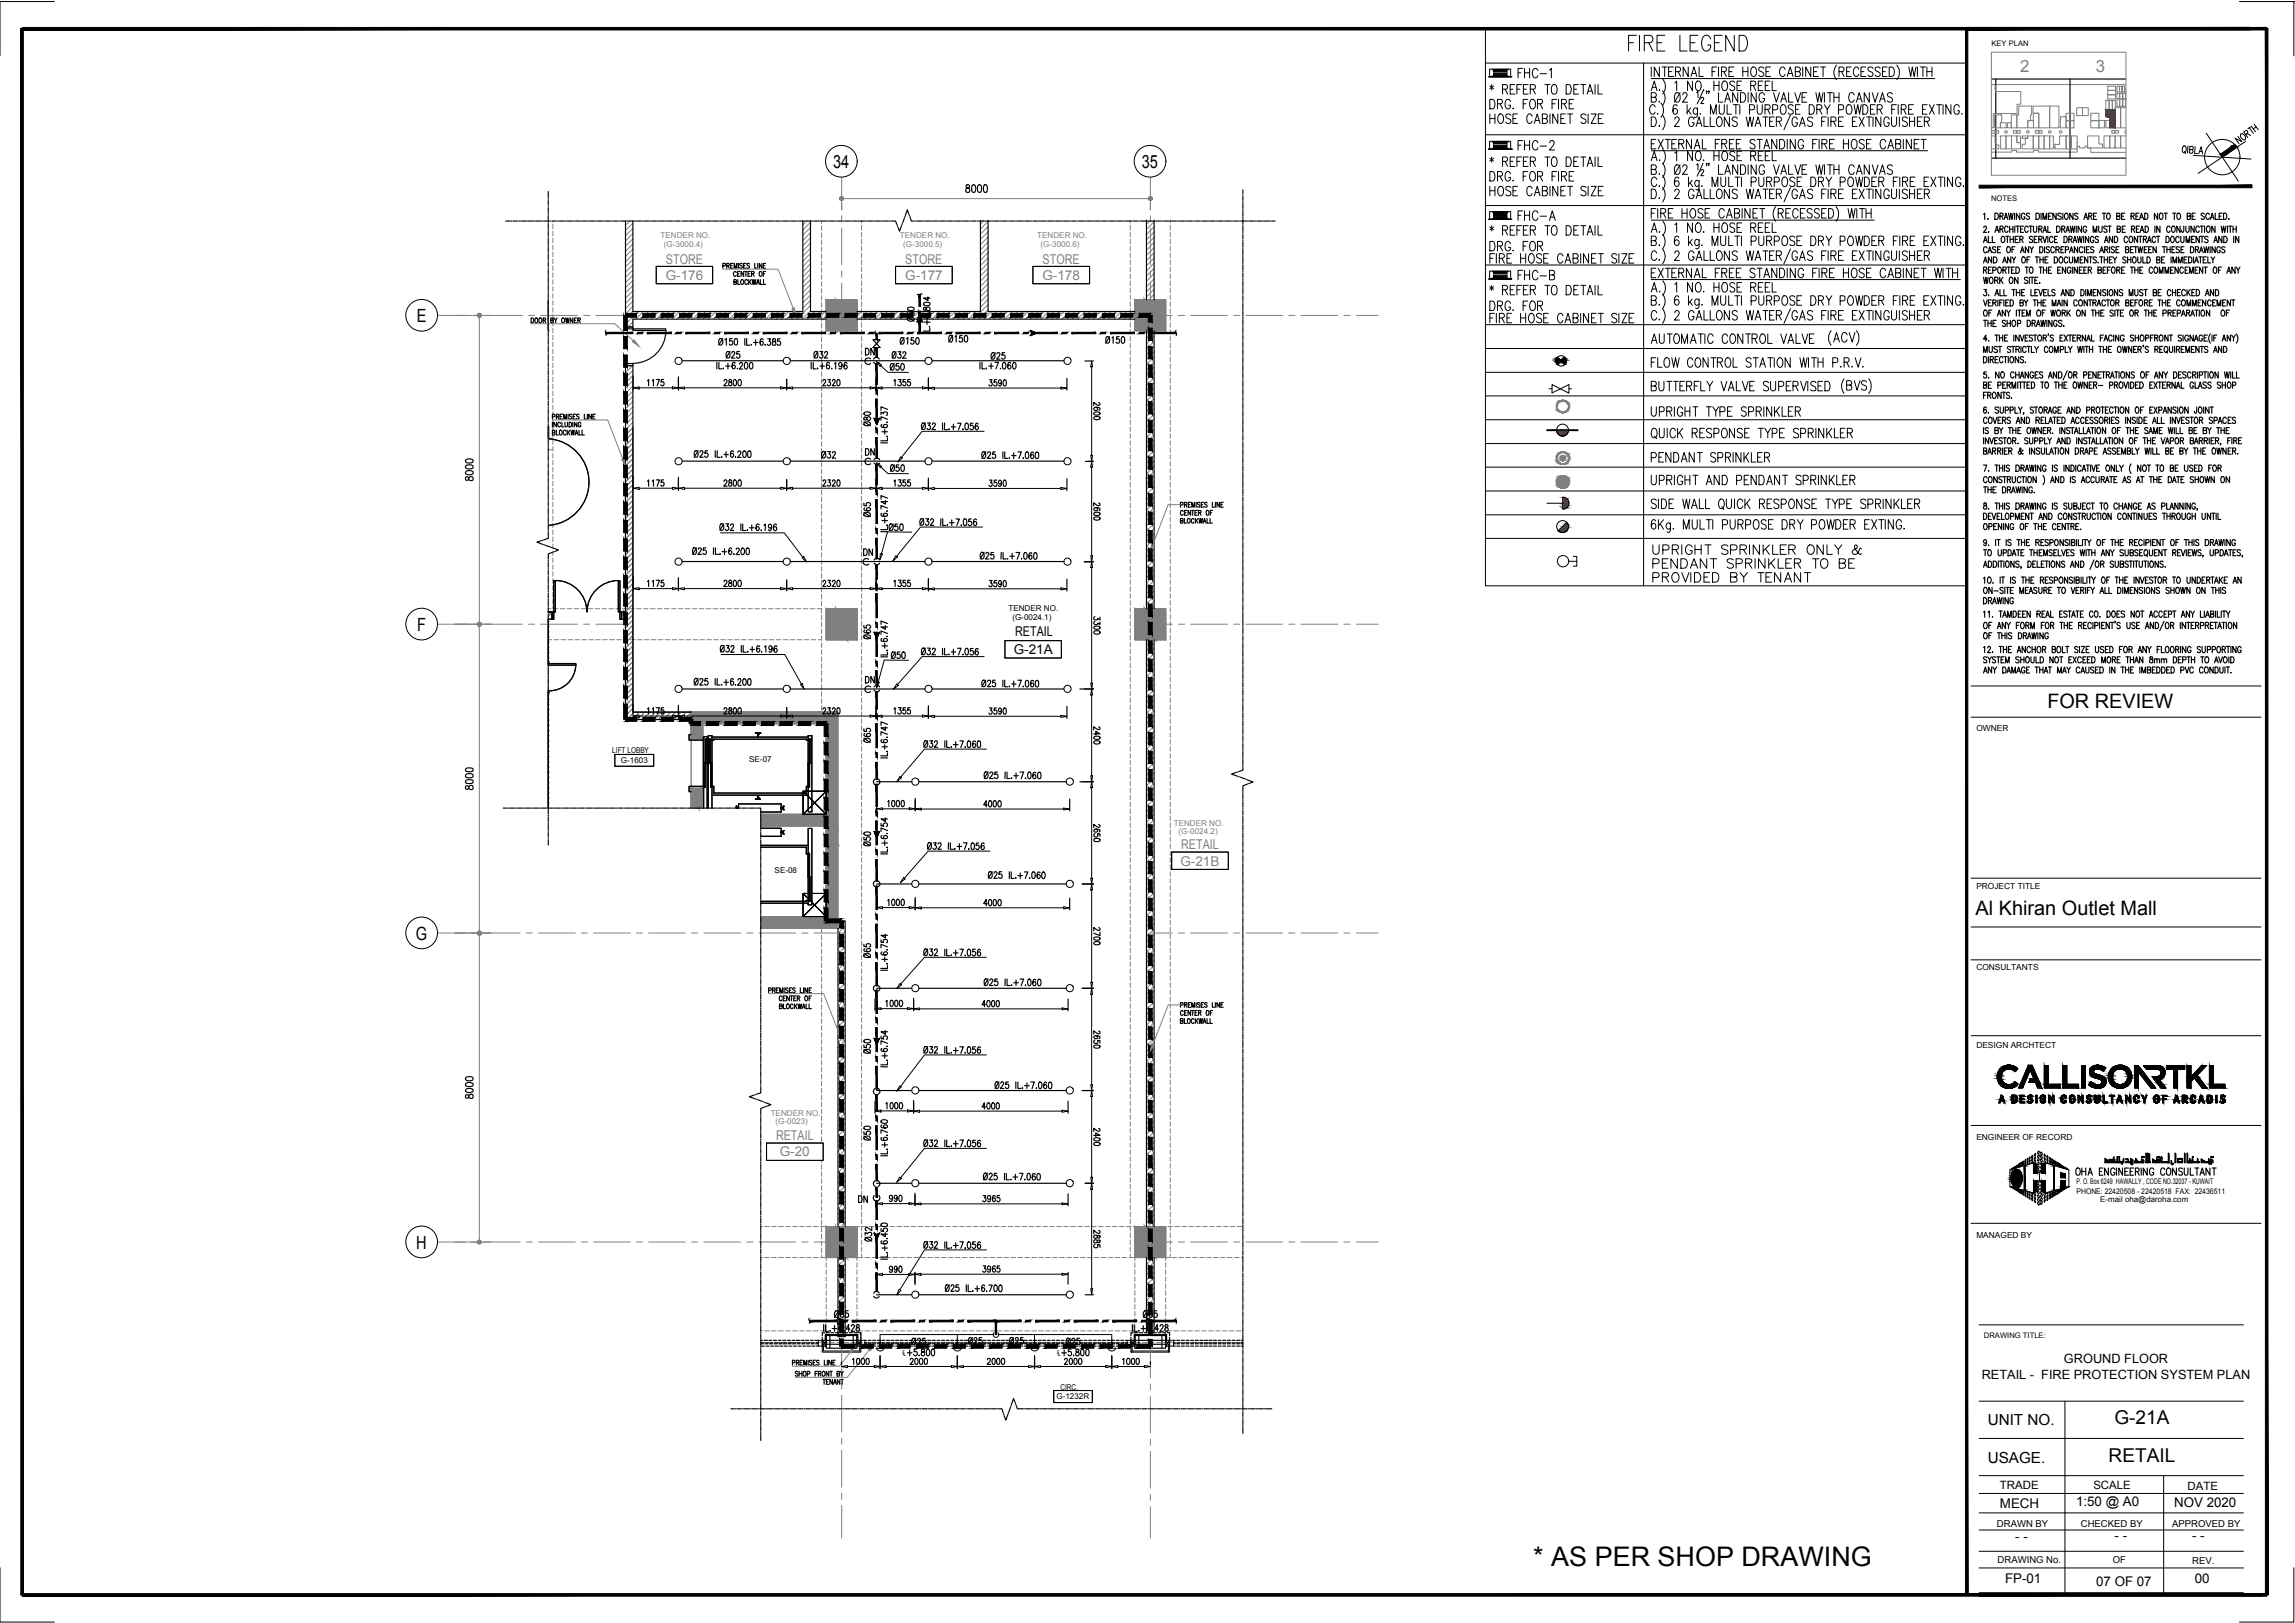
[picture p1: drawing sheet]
<svg xmlns="http://www.w3.org/2000/svg" width="420mm" height="297mm" viewBox="0 0 420 297" stroke-linecap="round" stroke-linejoin="round" font-family="sans-serif">
<defs><g id="words">
<g font-size="4.9">
<text x="276.6" y="28.6">FHC-2</text>
<text x="276.6" y="41.6">FHC-A</text>
<text x="276.6" y="52.6">FHC-B</text>
<text x="280.7" y="286.5">* AS PER SHOP DRAWING</text>
</g>
<g font-size="4.4">
<text x="157.3" y="66.3">DN</text>
<text x="157.3" y="84.7">DN</text>
<text x="157" y="103">DN</text>
<text x="301.3" y="107.6">PROVIDED BY TENANT</text>
<text x="157.3" y="126.3">DN</text>
<text x="183.4" y="247.3">Ø25</text>
</g>
<g font-size="4">
<text x="131.6" y="66.7">Ø25</text>
<text x="147.8" y="66.7">Ø32</text>
<text x="161.9" y="66.7">Ø32</text>
<text x="160.2" y="79" transform="rotate(-90 160.2 79)">Ø80</text>
<text x="149.2" y="85">Ø32</text>
<text x="161.9" y="87.5">Ø50</text>
<text x="160.2" y="96" transform="rotate(-90 160.2 96)">Ø65</text>
<text x="160.2" y="118.2" transform="rotate(-90 160.2 118.2)">Ø65</text>
<text x="161.9" y="121.7">Ø50</text>
<text x="160.2" y="137.2" transform="rotate(-90 160.2 137.2)">Ø65</text>
<text x="160.2" y="155.9" transform="rotate(-90 160.2 155.9)">Ø50</text>
<text x="160.2" y="176.4" transform="rotate(-90 160.2 176.4)">Ø65</text>
<text x="160.2" y="194" transform="rotate(-90 160.2 194)">Ø50</text>
<text x="160.2" y="209.9" transform="rotate(-90 160.2 209.9)">Ø50</text>
<text x="155.9" y="221.2">DN</text>
</g>
<g font-size="3.6">
<text x="374.8" y="129.6">FOR REVIEW</text>
<text x="361.7" y="167.4">Al Khiran Outlet Mall</text>
</g>
<g font-size="3.5">
<text x="387.1" y="260.7">G-21A</text>
<text x="386" y="267.5">RETAIL</text>
</g>
<g font-size="3.3">
<text x="152.5" y="30.8">34</text>
<text x="209" y="30.8">35</text>
<text x="76.3" y="59">E</text>
<text x="76.4" y="115.5">F</text>
<text x="76.1" y="172">G</text>
<text x="76.2" y="228.6">H</text>
</g>
<g font-size="3.1" fill="#808080">
<text x="369.9" y="13.1">2</text>
<text x="383.7" y="13.1">3</text>
</g>
<g font-size="2.8">
<text x="363.9" y="260.8">UNIT NO.</text>
<text x="363.9" y="267.7">USAGE.</text>
</g>
<g font-size="2.5" fill="#808080">
<text x="121.9" y="51.2">G-176</text>
<text x="121.9" y="48.2">STORE</text>
<text x="165.7" y="48.2">STORE</text>
<text x="165.7" y="51.2">G-177</text>
<text x="190.8" y="51.2">G-178</text>
<text x="190.9" y="48.2">STORE</text>
<text x="216.2" y="155.4">RETAIL</text>
<text x="216.1" y="158.4">G-21B</text>
<text x="142.1" y="208.6">RETAIL</text>
<text x="142.7" y="211.7">G-20</text>
</g>
<g font-size="2.5">
<text x="185.6" y="119.7">G-21A</text>
<text x="185.8" y="116.4">RETAIL</text>
</g>
<g font-size="2.4">
<text x="380.1" y="275.6">1:50 @ A0</text>
<text x="398" y="275.8">NOV 2020</text>
<text x="366.1" y="276">MECH</text>
<text x="368.9" y="282">- -</text>
<text x="387.1" y="281.9">- -</text>
<text x="401.3" y="281.9">- -</text>
<text x="367.1" y="289.8">FP-01</text>
<text x="383.8" y="290.2">07 OF 07</text>
<text x="401.8" y="289.8">00</text>
</g>
<g font-size="2.3">
<text x="377.9" y="249.5">GROUND FLOOR</text>
<text x="362.8" y="252.3">RETAIL - FIRE PROTECTION SYSTEM PLAN</text>
</g>
<g font-size="2.1">
<text x="366.1" y="272.6">TRADE</text>
<text x="383.2" y="272.6">SCALE</text>
<text x="400.5" y="272.6">DATE</text>
</g>
<g font-size="1.9">
<text x="165.2" y="248.1">℄</text>
<text x="193.5" y="248.1">℄</text>
</g>
<g font-size="1.7">
<text x="365.6" y="279.4">DRAWN BY</text>
<text x="381" y="279.4">CHECKED BY</text>
<text x="397.7" y="279.4">APPROVED BY</text>
<text x="365.7" y="286">DRAWING No.</text>
<text x="386.8" y="286">OF</text>
<text x="401.4" y="286.2">REV.</text>
</g>
<g font-size="1.5" fill="#808080">
<text x="120.9" y="43.6">TENDER NO.</text>
<text x="121.5" y="45.2">(G-3000.4)</text>
<text x="164.8" y="43.6">TENDER NO.</text>
<text x="165.4" y="45.2">(G-3000.5)</text>
<text x="189.9" y="43.6">TENDER NO.</text>
<text x="190.5" y="45.2">(G-3000.6)</text>
<text x="214.9" y="151.2">TENDER NO.</text>
<text x="215.8" y="152.7">(G-0024.2)</text>
<text x="141.1" y="204.2">TENDER NO.</text>
<text x="142" y="205.7">(G-0023)</text>
</g>
<g font-size="1.5">
<text x="184.6" y="111.9">TENDER NO.</text>
<text x="185.3" y="113.5">(G-0024.1)</text>
<text x="112.1" y="137.7">LIFT LOBBY</text>
<text x="361.8" y="133.8">OWNER</text>
<text x="113.7" y="139.7">G-1603</text>
<text x="137.2" y="139.5">SE-07</text>
<text x="141.8" y="159.8">SE-08</text>
<text x="361.8" y="162.6">PROJECT TITLE</text>
<text x="361.8" y="177.6">CONSULTANTS</text>
<text x="361.8" y="191.9">DESIGN ARCHTECT</text>
<text x="361.8" y="208.7">ENGINEER OF RECORD</text>
<text x="361.8" y="226.6">MANAGED BY</text>
<text x="193.4" y="256.1">G-1232R</text>
<text x="194.1" y="254.4">CIRC.</text>
</g>
<g font-size="1.4">
<text x="364.6" y="8.5">KEY PLAN</text>
<text x="364.5" y="36.8">NOTES</text>
<text x="380.2" y="218.5">PHONE: 22420508 - 22420518 FAX: 22436511</text>
<text x="380.2" y="216.8">P. O. Box 6249 HAWALLY , CODE NO.32037 - KUWAIT</text>
<text x="384.5" y="219.9">E-mail oha@daroha.com</text>
<text x="363.2" y="245">DRAWING TITLE:</text>
</g>
</g></defs>
<!-- layer: General Layout mezz$0$S-280-M_STRUCT_FRAME -->
<g fill="none" stroke="#808080" stroke-width=".18">
<path d="M101.2 40.5v.1M101.2 41v.9M101.2 42.3v.9M101.2 43.6v.8M101.2 44.9v.8M101.2 46.1v.9M101.2 47.4v.8M101.2 48.7v.8M101.2 49.9v.9M101.2 51.2v.9M101.2 52.5v.8M101.2 53.7v.9"/>
<path d="M101.2 55v.9M101.2 56.3v.8M101.2 57.6v.8M101.2 58.8v.9M150.4 40.4v.5M150.4 41.3v.9M150.4 42.6v.9M150.4 43.9v.9M150.4 45.2v.8M150.4 46.5v.8M150.4 47.7v.9M150.4 49v.9"/>
<path d="M150.4 50.3v.8M150.4 51.5v.9M150.4 52.8v.9M150.4 54.1v.8M150.4 55.4v.8M150.4 56.6v.9M150.4 57.9v.8M150.4 59.2v.8M157.7 40.4v.4M157.7 41.2v.9M157.7 42.5v.9M157.7 43.8v.8"/>
<path d="M157.7 45.1v.8M157.7 46.3v.9M157.7 47.6v.9M157.7 48.9v.8M157.7 50.2v.8M157.7 51.4v.9M157.7 52.7v.8M157.7 54v.8M157.7 55.2v.9M157.7 56.5v.8M157.7 57.8v.8M157.7 59v.9"/>
<path d="M206.9 40.3v.5M206.9 41.2v.9M206.9 42.5v.9M206.9 43.8v.8M206.9 45.1v.8M206.9 46.3v.9M206.9 47.6v.9M206.9 48.9v.8M206.9 50.2v.8M206.9 51.4v.9M206.9 52.7v.8M206.9 54v.8"/>
<path d="M206.9 55.2v.9M206.9 56.5v.8M206.9 57.8v.8M206.9 59v.9M214.2 40.2v.6M214.2 41.2v.9M214.2 42.5v.9M214.2 43.8v.8M214.2 45.1v.8M214.2 46.3v.9M214.2 47.6v.9M214.2 48.9v.8"/>
<path d="M214.2 50.2v.8M214.2 51.4v.9M214.2 52.7v.8M214.2 54v.8M214.2 55.2v.9M214.2 56.5v.8M214.2 57.8v.8M214.2 59v.9M101.2 60.1v.8M101.2 61.4v.8M101.2 62.6v.9M101.2 63.9v.9"/>
<path d="M101.2 65.2v.8M101.2 66.4v.9M101.2 67.7v.9M101.2 69v.9M101.2 70.3v.8M101.2 71.6v.8M101.2 72.8v.9M101.2 74.1v.9M101.2 75.4v.8M101.2 76.7v.8M101.2 77.9v.9M101.2 79.2v.8"/>
<path d="M150.4 60.4v.9M150.4 61.7v.9M150.4 68.1v.8M150.4 69.3v.9M150.4 70.6v.9M150.4 71.9v.9M150.4 73.2v.8M150.4 74.5v.8M150.4 75.7v.9M150.4 77v.8M150.4 78.3v.8M150.4 79.5v.9"/>
<path d="M157.7 60.3v.9M157.7 67.9v.9M157.7 69.2v.9M157.7 70.5v.9M157.7 71.8v.8M206.9 60.3v.9M206.9 61.6v.8M206.9 62.9v.8M206.9 64.1v.9M206.9 65.4v.8M206.9 66.7v.8M206.9 67.9v.9"/>
<path d="M206.9 69.2v.9M206.9 70.5v.9M206.9 71.8v.8M206.9 73.1v.8M206.9 74.3v.9M206.9 75.6v.8M206.9 76.9v.8M206.9 78.1v.9M206.9 79.4v.8M214.2 60.3v.9M214.2 61.6v.8M214.2 62.9v.8"/>
<path d="M214.2 64.1v.9M214.2 65.4v.8M214.2 66.7v.8M214.2 67.9v.9M214.2 69.2v.9M214.2 70.5v.9M214.2 71.8v.8M214.2 73.1v.8M214.2 74.3v.9M214.2 75.6v.8M214.2 76.9v.8M214.2 78.1v.9"/>
<path d="M214.2 79.4v.8M100.4 80.2h.8M101.2 80.5v.8M101.2 81.7v.9M101.2 83v.8M101.2 84.3v.8M101.2 85.5v.9M101.2 86.8v.9M101.2 88.1v.8M101.2 89.4v.8M101.2 90.6v.9M101.2 91.9v.8"/>
<path d="M101.2 93.2v.8M101.2 94.4v.9M101.2 95.7v.8M101.2 97v.9M101.2 98.3v.8M101.2 99.6v.8M150.4 85.9v.8M150.4 87.2v.8M150.4 88.4v.9M150.4 89.7v.8M150.4 91v.8M150.4 92.2v.9"/>
<path d="M150.4 93.5v.8M150.4 94.8v.8M150.4 96v.9M150.4 97.3v.9M150.4 98.6v.9M150.4 99.9v.8M157.7 85.8v.8M157.7 87v.9M157.7 88.3v.8M157.7 89.6v.8M157.7 97.2v.9M206.9 80.7v.8"/>
<path d="M206.9 81.9v.9M206.9 83.2v.9M206.9 84.5v.8M206.9 85.8v.8M206.9 87v.9M206.9 88.3v.8M206.9 89.6v.8M206.9 90.8v.9M206.9 92.1v.8M206.9 93.4v.8M206.9 94.6v.9M206.9 95.9v.9"/>
<path d="M206.9 97.2v.9M206.9 98.5v.8M206.9 99.8v.8M214.2 80.7v.8M214.2 81.9v.9M214.2 83.2v.9M214.2 84.5v.8M214.2 85.8v.8M214.2 87v.9M214.2 88.3v.8M214.2 89.6v.8M214.2 90.8v.9"/>
<path d="M214.2 92.1v.8M214.2 93.4v.8M214.2 94.6v.9M214.2 95.9v.9M214.2 97.2v.9M214.2 98.5v.8M214.2 99.8v.8M100.4 118.1v.8M100.4 119.4v.9M100.4 111.4h.5M101 117.1h-.6v.6M101.2 100.8v.9"/>
<path d="M101.2 102.1v.8M101.2 103.4v.8M101.2 104.6v.9M101.2 105.9v.9M101.2 107.2v.8M101.2 108.4v.9M101.2 109.7v.9M101.2 111v.4M101.3 111.4h.9M101.4 117.1h.9M102.6 111.4h.8M102.7 117.1h.8"/>
<path d="M103.8 111.4h.9M104 117.1h.8M105.1 111.4h.9M105.2 117.1h.9M106.4 111.4h.8M106.5 117.1h.9M107.7 111.4h.8M107.8 117.1h.8M108.9 111.4h.9M109.1 117.1h.8M110.2 111.4h.8M110.3 117.1h.9"/>
<path d="M111.5 111.4h.8M111.6 117.1h.9M112.7 111.4h.9M112.9 117.1h.8M114 111.4h.9M114.2 117.1h.8M115.3 111.4h.8M115.4 117.1h.9M116.5 111.4h.9M116.7 117.1h.9M117.8 111.4h.9M118 117.1h.8"/>
<path d="M119.1 111.4h.8M119.3 117.1h.8M120.4 111.4h.8M120.5 117.1h.9M121.6 111.4h.9M121.8 117.1h.8M122.9 111.4h.9M123.1 117.1h.8M124.2 111.4h.9M124.3 117.1h.9M125.5 111.4h.8M125.6 117.1h.8"/>
<path d="M126.7 111.4h.9M126.9 117.1h.8M128 111.4h.9M128.1 117.1h.9M129.3 111.4h.8M129.4 117.1h.9M130.6 111.4h.8M130.7 117.1h.8M131.8 111.4h.9M132 117.1h.8M133.1 111.4h.8M133.2 117.1h.9"/>
<path d="M134.4 111.4h.8M134.5 117.1h.8M135.6 111.4h.9M135.8 117.1h.8M136.9 111.4h.9M137 117.1h.9M138.2 111.4h.8M138.3 117.1h.8M139.4 111.4h.9M139.6 117.1h.8M140.7 111.4h.9M140.8 117.1h.9"/>
<path d="M142 111.4h.8M142.1 117.1h.9M143.3 111.4h.8M143.4 117.1h.9M144.5 111.4h.9M144.7 117.1h.8M145.8 111.4h.8M146 117.1h.8M147.1 111.4h.8M147.2 117.1h.9M148.3 111.4h.9M148.5 117.1h.9"/>
<path d="M149.6 111.4h.8M149.8 117.1h.6M150.4 101.2v.8M150.4 102.4v.9M150.4 103.7v.8M150.4 105v.8M150.4 106.2v.9M150.4 107.5v.9M150.4 108.8v.8M150.4 110.1v.8M150.4 111.3v.9M150.4 112.6v.8"/>
<path d="M150.4 113.9v.8M150.4 115.1v.9M150.4 116.4v.8M150.4 117.7v.8M150.4 118.9v.9M157.7 104.8v.9M157.7 106.1v.9M157.7 107.4v.8M157.7 108.7v.8M157.7 109.9v.9M157.7 111.2v.8M157.7 118.8v.9"/>
<path d="M206.9 101v.9M206.9 102.3v.9M206.9 103.6v.8M206.9 104.8v.9M206.9 106.1v.9M206.9 107.4v.8M206.9 108.7v.8M206.9 109.9v.9M206.9 111.2v.8M206.9 112.5v.8M206.9 113.7v.9M206.9 115v.9"/>
<path d="M206.9 116.3v.8M206.9 117.5v.9M206.9 118.8v.9M214.2 101v.9M214.2 102.3v.9M214.2 103.6v.8M214.2 104.8v.9M214.2 106.1v.9M214.2 107.4v.8M214.2 108.7v.8M214.2 109.9v.9M214.2 111.2v.8"/>
<path d="M214.2 112.5v.8M214.2 113.7v.9M214.2 115v.9M214.2 116.3v.8M214.2 117.5v.9M214.2 118.8v.9M100.4 120.7v.8M100.4 121.9v.9M100.4 123.2v.9M100.4 124.5v.8M100.4 125.8v.8M100.4 127v.9"/>
<path d="M100.4 128.3v.8M100.4 129.6v.8M100.4 130.8v.9M100.4 132.1v.9M100.4 133.4v.8M100.4 134.6v.9M100.4 135.9v.9M100.4 137.2v.8M100.4 138.5v.8M100.4 139.7v.9M150.4 120.2v.9M150.4 121.5v.8"/>
<path d="M150.4 122.8v.8M150.4 124v.9M150.4 125.3v.8M150.4 126.6v.9M150.4 127.9v.8M150.4 129.1v.9M150.4 130.4v.9M150.4 131.7v.7M157.7 120.1v.8M157.7 127.7v.9M157.7 129v.9M157.7 130.3v.8"/>
<path d="M157.7 137.9v.9M157.7 139.2v.8M206.9 120.1v.8M206.9 121.4v.8M206.9 122.6v.9M206.9 123.9v.8M206.9 125.2v.9M206.9 126.5v.8M206.9 127.7v.9M206.9 129v.9M206.9 130.3v.8M206.9 131.6v.8"/>
<path d="M206.9 132.8v.9M206.9 134.1v.8M206.9 135.4v.8M206.9 136.6v.9M206.9 137.9v.9M206.9 139.2v.8M214.2 120.1v.8M214.2 121.4v.8M214.2 122.6v.9M214.2 123.9v.8M214.2 125.2v.9M214.2 126.5v.8"/>
<path d="M214.2 127.7v.9M214.2 129v.9M214.2 130.3v.8M214.2 131.6v.8M214.2 132.8v.9M214.2 134.1v.8M214.2 135.4v.8M214.2 136.6v.9M214.2 137.9v.9M214.2 139.2v.8M100.4 141v.8M100.4 142.3v.8"/>
<path d="M100.4 143.5v.9M100.4 144.8v.9M100.4 146.1v.8M100.4 147.3v.6M157.7 140.4v.9M157.7 141.7v.9M157.7 143v.8M157.7 144.3v.8M157.7 145.5v.9M157.7 146.8v.8M157.7 148.1v.8M157.7 149.3v.9"/>
<path d="M157.7 157v.8M157.7 158.3v.8M157.7 159.5v.9M206.9 140.4v.9M206.9 141.7v.9M206.9 143v.8M206.9 144.3v.8M206.9 145.5v.9M206.9 146.8v.8M206.9 148.1v.8M206.9 149.3v.9M206.9 150.6v.9"/>
<path d="M206.9 151.9v.9M206.9 153.2v.8M206.9 154.5v.8M206.9 155.7v.9M206.9 157v.8M206.9 158.3v.8M206.9 159.5v.9M214.2 140.4v.9M214.2 141.7v.9M214.2 143v.8M214.2 144.3v.8M214.2 145.5v.9"/>
<path d="M214.2 146.8v.8M214.2 148.1v.8M214.2 149.3v.9M214.2 150.6v.9M214.2 151.9v.9M214.2 153.2v.8M214.2 154.5v.8M214.2 155.7v.9M214.2 157v.8M214.2 158.3v.8M214.2 159.5v.9M150.4 167.8v.4"/>
<path d="M150.4 168.6v.9M150.4 169.9v.9M150.4 171.2v.8M150.4 172.5v.8M150.4 173.7v.9M150.4 175v.8M150.4 176.3v.8M150.4 177.5v.9M150.4 178.8v.8M157.7 160.8v.9M157.7 162.1v.8M157.7 163.4v.8"/>
<path d="M157.7 164.6v.9M157.7 165.9v.8M157.7 167.2v.8M157.7 168.4v.9M157.7 169.7v.8M157.7 177.3v.9M157.7 178.6v.8M157.7 179.9v.8M206.9 160.8v.9M206.9 162.1v.8M206.9 163.4v.8M206.9 164.6v.9"/>
<path d="M206.9 165.9v.8M206.9 167.2v.8M206.9 168.4v.9M206.9 169.7v.8M206.9 171v.8M206.9 172.2v.9M206.9 173.5v.9M206.9 174.8v.8M206.9 176.1v.8M206.9 177.3v.9M206.9 178.6v.8M206.9 179.9v.8"/>
<path d="M214.2 160.8v.9M214.2 162.1v.8M214.2 163.4v.8M214.2 164.6v.9M214.2 165.9v.8M214.2 167.2v.8M214.2 168.4v.9M214.2 169.7v.8M214.2 171v.8M214.2 172.2v.9M214.2 173.5v.9M214.2 174.8v.8"/>
<path d="M214.2 176.1v.8M214.2 177.3v.9M214.2 178.6v.8M214.2 179.9v.8M150.4 180.1v.8M150.4 181.3v.9M150.4 182.6v.9M150.4 183.9v.9M150.4 185.2v.8M150.4 186.5v.8M150.4 187.7v.9M150.4 189v.9"/>
<path d="M150.4 190.3v.8M150.4 191.5v.9M150.4 192.8v.9M150.4 194.1v.8M150.4 195.4v.8M150.4 196.6v.9M150.4 197.9v.8M150.4 199.2v.8M157.7 181.2v.8M157.7 182.4v.9M157.7 183.7v.9M157.7 185v.8"/>
<path d="M157.7 186.3v.8M157.7 187.5v.9M157.7 195.1v.9M157.7 196.4v.9M157.7 197.7v.8M157.7 199v.8M206.9 181.2v.8M206.9 182.4v.9M206.9 183.7v.9M206.9 185v.8M206.9 186.3v.8M206.9 187.5v.9"/>
<path d="M206.9 188.8v.8M206.9 190.1v.8M206.9 191.3v.9M206.9 192.6v.8M206.9 193.9v.8M206.9 195.1v.9M206.9 196.4v.9M206.9 197.7v.8M206.9 199v.8M214.2 181.2v.8M214.2 182.4v.9M214.2 183.7v.9"/>
<path d="M214.2 185v.8M214.2 186.3v.8M214.2 187.5v.9M214.2 188.8v.8M214.2 190.1v.8M214.2 191.3v.9M214.2 192.6v.8M214.2 193.9v.8M214.2 195.1v.9M214.2 196.4v.9M214.2 197.7v.8M214.2 199v.8"/>
<path d="M150.4 200.4v.9M150.4 201.7v.9M150.4 203v.8M150.4 204.2v.9M150.4 205.5v.9M150.4 206.8v.8M150.4 208.1v.8M150.4 209.3v.9M150.4 210.6v.8M150.4 211.9v.9M150.4 213.2v.8M150.4 214.4v.9"/>
<path d="M150.4 215.7v.9M150.4 217v.8M150.4 218.3v.8M150.4 219.5v.9M157.7 200.2v.9M157.7 201.5v.8M157.7 202.8v.8M157.7 211.7v.8M157.7 213v.8M157.7 214.2v.9M157.7 215.5v.9M206.9 200.2v.9"/>
<path d="M206.9 201.5v.8M206.9 202.8v.8M206.9 204v.9M206.9 205.3v.8M206.9 206.6v.8M206.9 207.8v.9M206.9 209.2v.8M206.9 210.4v.9M206.9 211.7v.8M206.9 213v.8M206.9 214.2v.9M206.9 215.5v.9"/>
<path d="M206.9 216.8v.8M206.9 218v.9M206.9 219.3v.9M214.2 200.2v.9M214.2 201.5v.8M214.2 202.8v.8M214.2 204v.9M214.2 205.3v.8M214.2 206.6v.8M214.2 207.8v.9M214.2 209.2v.8M214.2 210.4v.9"/>
<path d="M214.2 211.7v.8M214.2 213v.8M214.2 214.2v.9M214.2 215.5v.9M214.2 216.8v.8M214.2 218v.9M214.2 219.3v.9M139.3 230.2h.3M139.3 224.5h.3M140 230.2h.8M140 224.5h.8M141.3 230.2h.8"/>
<path d="M141.3 224.5h.8M142.5 230.2h.9M142.5 224.5h.9M143.8 230.2h.9M143.8 224.5h.9M145.1 230.2h.9M145.1 224.5h.9M146.4 230.2h.8M146.4 224.5h.8M147.7 230.2h.8M147.7 224.5h.8M148.9 230.2h.9"/>
<path d="M148.9 224.5h.9M150.2 230.2h1.1v.5M150.2 224.5h1.1M150.4 220.8v.8M150.4 222.1v.8M150.4 223.3v.9M150.4 224.6v.9M150.4 225.9v.8M150.4 227.1v.9M150.4 228.4v.9M150.4 229.7v.5M151.3 231.1v.9"/>
<path d="M151.3 232.4v.8M151.3 233.7v.8M151.3 234.9v.9M151.3 236.2v.9M151.3 237.5v.8M151.3 238.7v.9M156.9 231.1v.9M156.9 232.4v.8M156.9 233.7v.8M156.9 234.9v.9M156.9 236.2v.9M156.9 237.5v.8"/>
<path d="M156.9 238.7v.9M156.9 224.5h.5M157.7 221.9v.8M157.7 223.1v.9M157.7 224.4v.8M157.7 225.7v.8M157.7 226.9v.9M157.7 228.2v.9M157.7 229.5v.7M157.9 224.5h.8M157.9 230.2h-1v.5M158.4 230.2h.8"/>
<path d="M159.1 224.5h.9M159.6 230.2h.9M160.4 224.5h.8M160.9 230.2h.9M161.7 224.5h.8M162.2 230.2h.8M162.9 224.5h.9M163.5 230.2h.8M164.2 224.5h.9M164.8 230.2h.8M165.5 224.5h.9M166 230.2h.9"/>
<path d="M166.8 224.5h.8M167.3 230.2h.8M168.1 224.5h.8M168.6 230.2h.8M169.3 224.5h.9M169.8 230.2h.9M170.6 224.5h.8M171.1 230.2h.9M171.9 224.5h.8M172.4 230.2h.8M173.1 224.5h.9M173.7 230.2h.8"/>
<path d="M174.4 224.5h.9M174.9 230.2h.9M175.7 224.5h.8M176.2 230.2h.8M177 224.5h.8M177.5 230.2h.8M178.2 224.5h.9M178.7 230.2h.9M179.5 224.5h.8M180 230.2h.8M180.8 224.5h.8M181.3 230.2h.8"/>
<path d="M182 224.5h.9M182.5 230.2h.9M183.3 224.5h.8M183.8 230.2h.9M184.6 224.5h.8M185.1 230.2h.8M185.8 224.5h.9M186.4 230.2h.8M187.1 224.5h.9M187.6 230.2h.9M188.4 224.5h.8M188.9 230.2h.8"/>
<path d="M189.7 224.5h.8M190.2 230.2h.8M190.9 224.5h.9M191.4 230.2h.9M192.2 224.5h.8M192.7 230.2h.8M193.5 224.5h.8M194 230.2h.9M194.7 224.5h.9M195.3 230.2h.8M196 224.5h.9M196.6 230.2h.8"/>
<path d="M197.3 224.5h.9M197.8 230.2h.9M198.6 224.5h.8M199.1 230.2h.8M199.9 224.5h.8M200.4 230.2h.8M201.1 224.5h.9M201.6 230.2h.9M202.4 224.5h.8M202.9 230.2h.9M203.7 224.5h.8M204.2 230.2h.8"/>
<path d="M204.9 224.5h.9M205.4 230.2h.9M206.2 224.5h.9M206.7 230.2h1.1v.5M206.9 220.6v.8M206.9 221.9v.8M206.9 223.1v.9M206.9 224.4v.8M206.9 225.7v.8M206.9 226.9v.9M206.9 228.2v.9M206.9 229.5v.7"/>
<path d="M207.5 224.5h.8M207.8 231.1v.9M207.8 232.4v.8M207.8 233.7v.8M207.8 234.9v.9M207.8 236.2v.9M207.8 237.5v.8M207.8 238.7v.9M208.7 224.5h.9M210 224.5h.9M211.3 224.5h.8M212.6 224.5h.8"/>
<path d="M213.4 231.1v.9M213.4 232.4v.8M213.4 233.7v.8M213.4 234.9v.9M213.4 236.2v.9M213.4 237.5v.8M213.4 238.7v.9M213.8 224.5h.9M214.1 230.2h-.7v.5M214.2 220.6v.8M214.2 221.9v.8M214.2 223.1v.9"/>
<path d="M214.2 224.4v.8M214.2 225.7v.8M214.2 226.9v.9M214.2 228.2v.9M214.2 229.5v.7M214.5 230.2h.9M215.1 224.5h.8M215.8 230.2h.9M216.4 224.5h.8M217.1 230.2h.8M217.6 224.5h.9M218.4 230.2h.8"/>
<path d="M218.9 224.5h.9M219.6 230.2h.9M220.2 224.5h.8M220.9 230.2h.8M221.4 224.5h.9M222.2 230.2h.8M222.7 224.5h.9M223.4 230.2h.9M224 224.5h.8M224.7 230.2h.9M225.3 224.5h.8M226 230.2h.9"/>
<path d="M226.5 224.5h.9M227.3 230.2h.2M139.3 245.7h.8M139.3 243.6h.3M140 243.6h.8M140.5 245.7h.9M141.3 243.6h.8M141.8 245.7h.8M142.5 243.6h.9M143 245.7h.9M143.8 243.6h.9M144.3 245.7h.9"/>
<path d="M145.1 243.6h.9M145.6 245.7h.8M146.4 243.6h.8M146.9 245.7h.8M147.7 243.6h.8M148.1 245.7h.9M148.9 243.6h.9M149.4 245.7h.8M150.2 243.6h1.1M150.7 245.7h.8M151.3 240v.9M151.3 241.3v.8"/>
<path d="M151.3 242.6v.8M151.3 243.8v.9M151.3 245.1v.6M151.9 245.7h.9M153.2 245.7h.9M154.5 245.7h.9M155.8 245.7h.8M156.9 243.6h1M156.9 240v.9M156.9 241.3v.8M156.9 242.6v.8M156.9 243.8v.9"/>
<path d="M156.9 245.1v.6M157.1 245.7h.8M158.3 245.7h.9M158.4 243.6h.8M159.6 245.7h.8M159.6 243.6h.9M160.9 245.7h.8M160.9 243.6h.9M162.1 245.7h.9M162.2 243.6h.8M163.4 245.7h.9M163.5 243.6h.8"/>
<path d="M164.7 245.7h.8M164.8 243.6h.8M165.9 245.7h.9M166 243.6h.9M167.2 245.7h.9M167.3 243.6h.8M168.5 245.7h.8M168.6 243.6h.8M169.8 245.7h.8M169.8 243.6h.9M171 245.7h.9M171.1 243.6h.9"/>
<path d="M172.3 245.7h.8M172.4 243.6h.8M173.6 245.7h.8M173.7 243.6h.8M174.8 245.7h.9M174.9 243.6h.9M176.1 245.7h.9M176.2 243.6h.8M177.4 245.7h.8M177.5 243.6h.8M178.6 245.7h.9M178.7 243.6h.9"/>
<path d="M179.9 245.7h.9M180 243.6h.8M181.2 245.7h.8M181.3 243.6h.8M190.1 245.7h.9M190.2 243.6h.8M191.4 245.7h.8M191.4 243.6h.9M192.7 245.7h.8M192.7 243.6h.8M193.9 245.7h.9M194 243.6h.9"/>
<path d="M195.2 245.7h.8M195.3 243.6h.8M196.5 245.7h.8M196.6 243.6h.8M197.7 245.7h.9M197.8 243.6h.9M199 245.7h.9M199.1 243.6h.8M200.3 245.7h.8M200.4 243.6h.8M201.5 245.7h.9M201.6 243.6h.9"/>
<path d="M202.8 245.7h.9M202.9 243.6h.9M204.1 245.7h.8M204.2 243.6h.8M205.4 245.7h.8M205.4 243.6h.9M206.6 245.7h.9M206.7 243.6h1.1M207.8 240v.9M207.8 241.3v.8M207.8 242.6v.8M207.8 243.8v.9"/>
<path d="M207.8 245.1v.6M207.9 245.7h.8M209.2 245.7h.8M210.4 245.7h.9M211.7 245.7h.9M213 245.7h.8M213.4 243.6h1.1M213.4 240v.9M213.4 241.3v.8M213.4 242.6v.8M213.4 243.8v.9M213.4 245.1v.6"/>
<path d="M214.2 245.7h.9M214.9 243.6h.9M215.6 245.7h.8M216.2 243.6h.8M216.8 245.7h.9M217.5 243.6h.8M218.1 245.7h.8M218.7 243.6h.9M219.4 245.7h.8M220 243.6h.9M220.6 245.7h.9M221.3 243.6h.8"/>
<path d="M221.9 245.7h.9M222.5 243.6h.9M223.2 245.7h.8M223.8 243.6h.9M224.5 245.7h.8M225.1 243.6h.8M225.7 245.7h.9M226.4 243.6h.8M227 245.7h.5"/>
</g>
<!-- layer: General Layout mezz$0$S-280-MH_COLUMN -->
<g fill="none" stroke="#808080" stroke-width=".18">
<path d="M156.9 55.5v.6M156.9 56.5v.5M156.9 57.3v.6M156.9 58.2v.5M156.9 59.1v.5M156.9 60v.5M151.3 60.5h.4M152 60.5h.5M152.9 60.5h.5M153.8 60.5h.5M154.6 60.5h.6M155.5 60.5h.5"/>
<path d="M151.3 117.1h.4M152 117.1h.5M152.9 117.1h.5M153.8 117.1h.5M154.6 117.1h.6M155.5 117.1h.5M156.9 112v.6M207.8 117.1h.4M208.5 117.1h.6M209.4 117.1h.5M210.3 117.1h.5M211.2 117.1h.5"/>
<path d="M212.1 117.1h.4M213.4 112v.6M213.4 113v.5M213.4 113.9v.5M213.4 114.8v.5M213.4 115.6v.5M213.4 116.5v.6"/>
</g>
<!-- layer: General Layout mezz$0$A-200-MH_WALL -->
<path d="M151.3 149v.5M151.3 149.8v.6M151.3 150.7v.5" fill="none" stroke="#808080" stroke-width=".18"/>
<!-- layer: General Layout mezz$0$A-200-M_WALL_EXT -->
<path d="M100.4 78.1h.1v2.1h-.1M126.5 135.1h2.2v9.9h-2.2zM126.5 147.9v-17.6h26.9v39.6h-14.1M128.7 147.9v-15.5h22.6v16.6h-12M139.3 151.2h12v16.6h-12" fill="none" stroke="#808080" stroke-width=".18"/>
<!-- layer: General Layout mezz$0$S-280-M_COLUMN -->
<path d="M151.3 54.9h5.6v5.6h-5.6zM207.8 54.9h5.6v5.6h-5.6zM151.3 111.4h5.6v5.7h-5.6zM207.8 111.4h5.6v5.7h-5.6zM151.3 224.5h5.6v5.7h-5.6zM207.8 224.5h5.6v5.7h-5.6z" fill="none" stroke="#808080" stroke-width=".18"/>
<!-- layer: 01_GROUND FLOOR PLAN$0$ae-00-col-gf-x$0$A-COL -->
<path d="M100.4 54.9v5.6M151.3 54.9h5.6v5.6h-5.6zM207.8 54.9h5.6v5.6h-5.6zM151.3 111.4h5.6v5.7h-5.6zM207.8 111.4h5.6v5.7h-5.6zM151.3 224.5h5.6v5.7h-5.6zM207.8 224.5h5.6v5.7h-5.6z" fill="none" stroke="#808080" stroke-width=".18"/>
<!-- layer: 01_GROUND FLOOR PLAN$0$ae-00-col-gf-x$0$A-COL-HATCH -->
<path d="M100.4 54.9v5.6v-5.6M100.4 60.5h.1" fill="none" stroke="#808080" stroke-width=".18"/>
<g fill="#808080" stroke="#808080" stroke-width=".18">
<path d="M153.1 54.9h3.8v5.6z"/>
<path d="M153.1 54.9l3.8 5.6h-1.8z"/>
<path d="M209.6 54.9h3.8v5.6z"/>
<path d="M209.6 54.9l3.8 5.6h-1.8z"/>
<path d="M209.6 111.4h3.8v5.7z"/>
<path d="M209.6 111.4l3.8 5.7h-1.8z"/>
<path d="M153.1 111.4h3.8v5.7z"/>
<path d="M153.1 111.4l3.8 5.7h-1.8z"/>
<path d="M153.1 224.5h3.8v5.7z"/>
<path d="M153.1 224.5l3.8 5.7h-1.8z"/>
<path d="M209.6 224.5h3.8v5.7z"/>
<path d="M209.6 224.5l3.8 5.7h-1.8z"/>
<path d="M151.3 54.9l3.8 5.6-2-5.6zM151.3 54.9l3.8 5.6h-3.8z"/>
<path d="M207.8 54.9l3.8 5.6-2-5.6zM207.8 54.9l3.8 5.6h-3.8z"/>
<path d="M207.8 111.4l3.8 5.7-2-5.7zM207.8 111.4l3.8 5.7h-3.8z"/>
<path d="M151.3 111.4l3.8 5.7-2-5.7zM151.3 111.4l3.8 5.7h-3.8z"/>
<path d="M151.3 224.5l3.8 5.7-2-5.7zM151.3 224.5l3.8 5.7h-3.8z"/>
<path d="M207.8 224.5l3.8 5.7-2-5.7zM207.8 224.5l3.8 5.7h-3.8z"/>
<path d="M207.8 54.9l3.8 5.6-2-5.6zM207.8 54.9l3.8 5.6h-3.8z"/>
<path d="M151.3 54.9l3.8 5.6-2-5.6zM151.3 54.9l3.8 5.6h-3.8z"/>
<path d="M151.3 111.4l3.8 5.7-2-5.7zM151.3 111.4l3.8 5.7h-3.8z"/>
<path d="M207.8 111.4l3.8 5.7-2-5.7zM207.8 111.4l3.8 5.7h-3.8z"/>
<path d="M151.3 224.5l3.8 5.7-2-5.7zM151.3 224.5l3.8 5.7h-3.8z"/>
<path d="M207.8 224.5l3.8 5.7-2-5.7zM207.8 224.5l3.8 5.7h-3.8z"/>
</g>
<!-- layer: 01_GROUND FLOOR PLAN$0$ae-00-col-gf-x$0$A-CON_WALL -->
<path d="M100.4 78.1v2.1M126.5 147.9v-3.6h2.2v3.6M139.3 149h12v-16.6h-22.6v2.7h-2.2v-4.8h26.9v39.6h-14.1M139.3 151.2h12v16.6h-12" fill="none" stroke="#808080" stroke-width=".18"/>
<!-- layer: 01_GROUND FLOOR PLAN$0$ae-00-col-gf-x$0$A-CON-WALL-HATCH -->
<path d="M100.4 78.1v2.1v-2.1M100.4 80.2h.1" fill="none" stroke="#808080" stroke-width=".18"/>
<g fill="#808080" stroke="#808080" stroke-width=".18">
<path d="M149.8 130.3h3.6v5.3z"/>
<path d="M126.5 130.3l2.2 3.2v1.6z"/>
<path d="M126.5 144.3h2.2v3.1z"/>
<path d="M139.3 149h10.5l-10.5 1.2z"/>
<path d="M139.3 167.8h12l-12 1.2z"/>
<path d="M151.3 132.4l2.1 19.8v-16.6zM151.3 132.4l2.1 19.8-2.1-3.2z"/>
<path d="M140 132.4h11.3l-1.5-2.1zM138.6 130.3h11.2l-9.8 2.1z"/>
<path d="M151.3 149l2.1 5.3v-2.1zM149.8 149h1.5l2.1 5.3z"/>
<path d="M128.7 132.4h11.3l-1.4-2.1zM127.2 130.3h11.4l-9.9 2.1z"/>
<path d="M151.3 151.2l2.1 18.7v-15.6zM151.3 151.2l2.1 18.7-2.1-3.1z"/>
<path d="M127.2 130.3l1.5 3.2v-1.1zM126.5 130.3h.7l1.5 3.2z"/>
<path d="M151.3 166.8l1.4 3.1h.7zM151.3 166.8l1.4 3.1-1.4-2.1z"/>
<path d="M126.5 130.3v1.6l2.2 3.2zM126.5 131.9l2.2 3.2h-2.2z"/>
<path d="M139.3 150.2l12 1h-12zM139.3 150.2l12 1-1.5-2.2z"/>
<path d="M126.5 144.3l1.6 3.6h-.3zM126.5 144.3v1.6l1.3 2z"/>
<path d="M128.1 147.9l.6-.5v.5zM126.5 144.3l1.6 3.6 .6-.5z"/>
<path d="M126.5 145.9l.8 2h-.8zM126.5 145.9l.8 2h.5z"/>
<path d="M139.3 169l13.4 .9h-13.4zM139.3 169l13.4 .9-1.4-2.1z"/>
<path d="M151.3 132.4l2.1 19.8v-16.6zM151.3 132.4l2.1 19.8-2.1-3.2z"/>
<path d="M140 132.4h11.3l-1.5-2.1zM138.6 130.3h11.2l-9.8 2.1z"/>
<path d="M151.3 149l2.1 5.3v-2.1zM149.8 149h1.5l2.1 5.3z"/>
<path d="M128.7 132.4h11.3l-1.4-2.1zM127.2 130.3h11.4l-9.9 2.1z"/>
<path d="M151.3 151.2l2.1 18.7v-15.6zM151.3 151.2l2.1 18.7-2.1-3.1z"/>
<path d="M127.2 130.3l1.5 3.2v-1.1zM126.5 130.3h.7l1.5 3.2z"/>
<path d="M151.3 166.8l1.4 3.1h.7zM151.3 166.8l1.4 3.1-1.4-2.1z"/>
<path d="M126.5 130.3v1.6l2.2 3.2zM126.5 131.9l2.2 3.2h-2.2z"/>
<path d="M139.3 150.2l12 1h-12zM139.3 150.2l12 1-1.5-2.2z"/>
<path d="M126.5 144.3l1.6 3.6h-.3zM126.5 144.3v1.6l1.3 2z"/>
<path d="M128.1 147.9l.6-.5v.5zM126.5 144.3l1.6 3.6 .6-.5z"/>
<path d="M126.5 145.9l.8 2h-.8zM126.5 145.9l.8 2h.5z"/>
<path d="M139.3 169l13.4 .9h-13.4zM139.3 169l13.4 .9-1.4-2.1z"/>
</g>
<!-- layer: 01_GROUND FLOOR PLAN$0$ae-00-gf-st-x$0$A-DOOR -->
<path d="M100.4 80.3a7.9 7.9 0 0 1 7.4 7.9 7.9 7.9 0 0 1-7.4 7.9" fill="none" stroke="#000" stroke-width=".21"/>
<!-- layer: 01_GROUND FLOOR PLAN$0$ae-00-Elevator-gf-x$0$A-EQPM-SPCL -->
<g fill="none" stroke="#000" stroke-width=".21">
<path d="M126.5 134.4h-.3v1.1h2.6v-.4h-.1M128.9 139.6h.2v4.5h-.2zM129.5 135.3h-.3v4.5h.3M129.7 135.3h.4v.2h.6v-.2h16.9v.2h.6v-.2h.4M129.8 135.3h.2v4.4h-.2zM130.3 134.9h17.7M138.3 134.2h.9M138.3 134.2h.4M138.7 134.4h.1M138.7 134.8h.1zM138.7 134.5v.3M138.7 134.2h.1"/>
<path d="M138.7 134.3v.1M138.8 134.3v.1M138.8 134.4h.1M138.8 134.5v.3M139.1 134.2h.1M139.1 134.2h-.2M148 134.6h.6v14h-.6zM148.2 135.3h.3v4.4h-.3zM128.7 144.3h.1v-.4h-2.6v1h.3M128.8 147.9v-13.1h.7v13.1M129.7 147.9v-13.3h.6v13.3M130.1 144h.2h-.2"/>
<path d="M130.1 144v-4.4h.2v4.4M130.3 143.9h.4v1.2h16.9v-1.2h.4M130.3 145.5h17.7M134.8 147.6h.1M134.8 147.6v.3M134.8 147.5l.1 .1M134.8 147.6v.2M134.9 147.8h.1M135 147.8v.1M135.2 147.8v.1M135.2 147.9v-.8h7.8v1.5h-3.7M135.2 147.8l-.3 .1"/>
<path d="M138.3 146.2h.9M138.3 146.2h.1M138.7 146h.1M138.7 145.7h.1zM138.7 145.7v.3M138.7 146.2h-.4M138.7 146v.2M138.8 146l-.1 .2M138.8 146.2h.3M138.8 146h.1M138.8 145.7v.3M138.8 146.1l.1 .1"/>
<path d="M139.3 151.6h3.7v1.5h-3.7M139.3 155.1h8.3v1.2h.4M139.3 154.7h8.7M143 147.8v.1M143 147.9h.1M143 152.4h.3M143 152.3v.1M143 152.3h.1M143 147.8l.3 .1M143 152.3h.3M143.2 147.8l.1 .1M143.3 147.8h.1"/>
<path d="M143.3 147.9h.1M143.3 152.3h.1M143.3 147.9h-.3M143.3 147.9l.1 .3M143.3 152.4l.1 .2M143.4 147.6l-.1 .2M143.4 152.1l-.1 .2M143.4 147.6h.1M143.4 148.2h.1M143.4 152.6h.1M143.4 152h.1M143.4 147.6v.6"/>
<path d="M143.4 152v.6M143.4 152v.1M143.4 147.5v.1M148 151.6h.6v14h-.6zM148 144v-4.4h.2v4.4M148 156.2v4.4h.2v-4.4M148.2 144h-.2h.2M148.2 156.2h-.2h.2M139.3 165h8.3v-.2h.6v.2h.4M139.3 165.3h8.7M148.2 160.5h.3v4.4h-.3z"/>
</g>
<!-- layer: 01_GROUND FLOOR PLAN$0$ae-00-col-gf-x$0$A-WA-HATCH -->
<g fill="none" stroke="#808080" stroke-width=".18">
<path d="M114.9 66.9l-.4 .3M115.8 66.9l-1.3 1.3M115.9 77.3l-1.4 1.3M115.9 78.3l-1.4 1.3M115.9 79.2l-1.4 1.3M115.9 67.8l-1.4 1.3M115.9 68.7l-1.4 1.4M115.9 69.7l-1.4 1.3M115.9 70.6l-1.4 1.4M115.9 71.6l-1.4 1.3M115.9 72.5l-1.4 1.4M115.9 73.5l-1.4 1.3"/>
<path d="M115.9 74.5l-1.4 1.3M115.9 75.4l-1.4 1.3M115.9 76.4l-1.4 1.3M115.9 98.2l-1.4 1.4M115.9 80.2l-1.4 1.3M115.9 81.1l-1.4 1.4M115.9 82.1l-1.4 1.3M115.9 83l-1.4 1.4M115.9 84l-1.4 1.3M115.9 84.9l-1.4 1.4M115.9 85.9l-1.4 1.3M115.9 86.8l-1.4 1.4"/>
<path d="M115.9 87.8l-1.4 1.3M115.9 88.7l-1.4 1.4M115.9 89.7l-1.4 1.3M115.9 90.6l-1.4 1.4M115.9 91.6l-1.4 1.3M115.9 92.5l-1.4 1.4M115.9 93.5l-1.4 1.3M115.9 94.4l-1.4 1.4M115.9 95.4l-1.4 1.3M115.9 96.3l-1.4 1.4M115.9 97.3l-1.4 1.3M115.9 99.2l-1.4 1.3"/>
<path d="M100.4 113.4h.1M100.4 113.7h.1M100.4 114.7h.1M100.4 115.6h.1M100.4 116.6h.1M100.4 117.5h.1M100.4 118.5h.1M100.4 119.5h.1M101.1 112l-.7 .8M101.1 113l-.3 .4M114.5 112l-.7 .7M115.9 100.1l-1.4 1.4"/>
<path d="M115.9 101.1l-1.4 1.3M115.9 102.1l-1.4 1.3M115.9 103l-1.4 1.3M115.9 104l-1.4 1.3M115.9 104.9l-1.4 1.3M115.9 105.9l-1.4 1.3M115.9 106.8l-1.4 1.3M115.9 107.8l-1.4 1.3M115.9 108.7l-1.4 1.4M115.9 109.7l-1.4 1.3M115.9 110.6l-1.4 1.4M115.9 111.6l-1.9 1.8"/>
<path d="M115.9 112.5l-1.4 1.4M115.9 113.5l-1.4 1.3M115.9 114.4l-1.4 1.4M115.9 115.4l-1.4 1.3M115.9 116.3l-1.4 1.4M115.9 117.3l-1.4 1.3M115.9 118.2l-1.4 1.4M115.9 119.2l-1.4 1.3M100.4 120.4h.1M100.4 127h.1M100.4 128h.1M100.4 128.9h.1"/>
<path d="M100.4 129.9h.1M100.4 130.8h.1M100.4 131.8h.1M100.4 132.7h.1M100.4 133.7h.1M100.4 134.6h.1M100.4 135.6h.1M100.4 136.6h.1M100.4 137.5h.1M100.4 138.5h.1M100.4 139.4h.1M115.9 120.1l-1.4 1.4"/>
<path d="M115.9 121.1l-1.4 1.3M115.9 122l-1.4 1.4M115.9 123l-1.4 1.3M115.9 123.9l-1.4 1.4M115.9 124.9l-1.4 1.3M115.9 125.8l-1.4 1.4M115.9 126.8l-1.4 1.3M115.9 127.7l-1.4 1.4M115.9 128.7l-1.4 1.3M115.9 129.7l-1.4 1.3M116.1 130.3l-1.3 1.4M117.1 130.3l-1.4 1.4"/>
<path d="M118 130.3l-1.3 1.4M119 130.3l-1.4 1.4M119.9 130.3l-1.3 1.4M120.9 130.3l-1.4 1.4M121.8 130.3l-1.3 1.4M122.8 130.3l-1.3 1.4M123.7 130.3l-1.3 1.4M124.7 130.3l-1.3 1.4M125.6 130.3l-1.3 1.4M126.5 130.4l-1.2 1.3M126.5 131.3l-.3 .4M100.4 140.4h.1"/>
<path d="M100.4 141.3h.1M100.4 142.3h.1M100.4 143.2h.1M100.4 144.2h.1M100.4 145.1h.1M100.4 146.1h.1M100.4 147.1h.1"/>
</g>
<!-- layer: 01_GROUND FLOOR PLAN$0$ae-00-col-gf-x$0$A-WALL_INT -->
<path d="M100.4 113.4h.9h-.9v7.7zM100.4 112h.9M101.1 112v1.4M100.4 121.1h.1M100.4 126.8h.1M100.4 126.8v21.1M126.5 130.3h-10.6v-63.4h-1.4v45.1h-.7v1.4h.7v18.3h12" fill="none" stroke="#000" stroke-width=".21"/>
<!-- layer: 01_GROUND FLOOR PLAN$0$ae-00-col-gf-x$0$A-DOOR -->
<path d="M101.1 112h.3v1.4h-.3zM101.4 106.3h.3v5.7h-.3zM101.7 106.2a5.7 5.7 0 0 1 5.7 5.8M113.2 106.3h.3v5.7h-.3zM113.2 106.2a5.7 5.7 0 0 0-5.7 5.8M113.5 112h.3v1.4h-.3zM100.4 121.4h5v.3h-5zM100.4 121.1v.3M100.4 126.5v.3M105.4 121.7a4.8 4.8 0 0 1-5 4.7" fill="none" stroke="#000" stroke-width=".21"/>
<!-- layer: 01_GROUND FLOOR PLAN$0$ae-00-col-gf-x$0$A-PLUM-FIXT -->
<path d="M147 144.8l4.3 4.2v-4.2M151.3 144.8h-4.3v4.2h4.3M151.3 144.8l-4.3 4.2M147 163.5l4.3 4.3v-4.3M151.3 163.5h-4.3v4.3h4.3M151.3 163.5l-4.3 4.3" fill="none" stroke="#000" stroke-width=".18"/>
<!-- layer: 01_GROUND FLOOR PLAN$0$A-WA-HATCH -->
<g fill="none" stroke="#808080" stroke-width=".18">
<path d="M153.8 168.6l-.4 .3M154.7 168.6l-1.3 1.3M154.7 169.5l-1.3 1.3M154.7 170.4l-1.3 1.4M154.7 171.4l-1.3 1.3M154.7 172.3l-1.3 1.4M154.7 173.3l-1.3 1.3M154.7 174.2l-1.3 1.4M154.7 175.2l-1.3 1.3M154.7 176.1l-1.3 1.4M154.7 177.1l-1.3 1.3M154.7 178l-1.3 1.4"/>
<path d="M154.7 179l-1.3 1.3M154.7 179.9l-1.3 1.4M154.7 180.9l-1.3 1.3M154.7 181.8l-1.3 1.4M154.7 182.8l-1.3 1.3M154.7 183.8l-1.3 1.3M154.7 184.7l-1.3 1.3M154.7 185.7l-1.3 1.3M154.7 186.6l-1.3 1.3M154.7 187.6l-1.3 1.3M154.7 188.5l-1.3 1.4M154.7 189.5l-1.3 1.3"/>
<path d="M154.7 190.4l-1.3 1.4M154.7 191.4l-1.3 1.3M154.7 192.3l-1.3 1.4M154.7 193.3l-1.3 1.3M154.7 194.2l-1.3 1.4M154.7 195.2l-1.3 1.3M154.7 196.1l-1.3 1.4M154.7 197.1l-1.3 1.3M154.7 198l-1.3 1.4M154.7 199l-1.3 1.3M154.7 199.9l-1.3 1.4M154.7 200.9l-1.3 1.3"/>
<path d="M154.7 201.8l-1.3 1.4M154.7 202.8l-1.3 1.3M154.7 203.7l-1.3 1.4M154.7 204.7l-1.3 1.3M154.7 205.6l-1.3 1.4M154.7 206.6l-1.3 1.3M154.7 207.5l-1.3 1.4M154.7 208.5l-1.3 1.3M154.7 209.5l-1.3 1.3M154.7 210.4l-1.3 1.3M154.7 211.4l-1.3 1.3M154.7 212.3l-1.3 1.3"/>
<path d="M154.7 213.3l-1.3 1.3M154.7 214.2l-1.3 1.3M154.7 215.2l-1.3 1.3M154.7 216.1l-1.3 1.4M154.7 217.1l-1.3 1.3M154.7 218l-1.3 1.4M154.7 219l-1.3 1.3M154.7 219.9l-1.3 1.4M154.1 230.2l-.7 .6M154.7 220.9l-1.3 1.3M154.7 221.8l-1.3 1.4M154.7 222.8l-1.3 1.3"/>
<path d="M154.7 223.7l-.7 .8M154.7 230.4l-1.3 1.3M154.7 231.3l-1.3 1.4M154.7 232.3l-1.3 1.3M154.7 233.2l-1.3 1.4M154.7 234.2l-1.3 1.3M154.7 235.1l-1.3 1.4M154.7 236.1l-1.3 1.3M154.7 237.1l-1.3 1.3M154.7 238l-1.3 1.3M154.7 239l-1.3 1.3M154.7 239.9l-1.3 1.3"/>
<path d="M154.7 240.9l-1.3 1.3M154.7 241.8l-1.3 1.3M154.7 242.8l-1.3 1.3M154.7 243.7l-.9 .9"/>
</g>
<!-- layer: 01_GROUND FLOOR PLAN$0$A-WALL_INT -->
<path d="M153.4 168.6h1.3v55.9M153.4 169.9v54.6M153.4 230.2v14.4h1.3v-14.4" fill="none" stroke="#000" stroke-width=".21"/>
<path d="M150.5 246.4v1.1h7.1v-1.1M150.7 246.4v.9h6.7v-.9M207.1 247.5h.1M207.1 246.4v1.1h6.9l.1-1.1M207.3 246.4v.9h6.6v-.9M207.3 247.3l-.2 .1M213.9 247.3l.1 .1" fill="none" stroke="#000" stroke-width=".18"/>
<!-- layer: 01_GROUND FLOOR PLAN$0$AE-00-GF PLAN-ISK-X$0$A-Steel Frame -->
<path d="M151.3 244.4h5.6v2.3h-5.6zM151.3 245.3h5.6M151.3 246h5.6M151.9 244.4v2.3M156.2 244.4v2.3M207.8 244.4h5.6v2.3h-5.6zM207.8 245.3h5.6M207.8 246h5.6M208.5 244.4v2.3M212.7 244.4v2.3" fill="none" stroke="#000" stroke-width=".21"/>
<!-- layer: 01_GROUND FLOOR PLAN$0$AE-00-GF PLAN-ISK-X$0$A-GLZ-HID -->
<g fill="none" stroke="#000" stroke-width=".21">
<path d="M150.5 246.3l.1 .1M150.5 245.3v.1M150.5 245.5v.7M150.6 246.3l-.1 .1M150.6 245.3v.1M150.6 245.4l.1 .1M150.7 246.2l-.1 .1M150.7 246.4h.4M150.7 245.3h.4M150.7 245.6h.1M150.7 246.1v.1M150.8 245.7v.1"/>
<path d="M150.8 245.9v.1M150.9 245.8v.1M151 245.9v.1M151 245.7v.1M151 246.1l.1 .1M151.1 245.6h-.1M151.1 245.3l.2 .1M151.1 246.2l.1 .1M151.2 245.4l-.1 .1M151.2 246.3l.1 .1M151.3 246.3l-.2 .1M151.3 245.5v.7"/>
<path d="M151.3 245.3l-.1 .1M156.9 246.3l.1 .1M156.9 245.5v.7M156.9 245.3v.1M156.9 246.3v.1M157 245.4v.1M157 245.3l-.1 .1M157 246.2v.1M157.1 246.4h.3M157.1 245.3h.3M157.1 245.6h.1M157.1 246.1v.1"/>
<path d="M157.1 245.7l.1 .1M157.2 245.9l-.1 .1M157.2 245.8l.1 .1M157.3 245.8l-.1 .1M157.3 245.9l.1 .1M157.4 245.7l-.1 .1M157.4 246.1v.1M157.4 245.6h.1M157.5 246.2v.1M157.5 245.3l.1 .1M157.5 245.4v.1M157.6 246.3v.1"/>
<path d="M157.6 246.3l-.1 .1M157.6 245.3v.1M157.6 245.5v.7M207.1 246.3l.1 .1M207.1 245.3v.1M207.1 245.5v.7M207.1 246.3v.1M207.1 245.4l.1 .1M207.2 245.3l-.1 .1M207.2 246.2l-.1 .1M207.2 246.4h.4M207.2 245.3h.4"/>
<path d="M207.2 245.6h.1M207.3 246.1l-.1 .1M207.3 245.7l.2 .2M207.3 245.9v.1M207.4 245.8v.1M207.5 245.9l.1 .1M207.5 245.7v.1M207.6 246.1l.1 .2M207.6 245.6h.1M207.7 245.3l.1 .1M207.7 245.4l-.1 .1M207.7 246.3l.1 .1"/>
<path d="M207.8 246.3l-.1 .1M207.8 245.5v.7M207.8 245.3l-.1 .1M213.4 246.3l.1 .1M213.4 245.5v.7M213.4 245.3l.2 .2M213.4 246.3v.1M213.5 245.3l-.1 .1M213.5 246.2v.1M213.6 246.4h.1M213.6 245.3h.1M213.6 245.6h.1"/>
<path d="M213.6 246.1v.1M213.7 245.7v.1M213.7 245.9v.1M213.7 245.3h.4v.1M213.7 245.8l.1 .1M213.8 245.8l-.1 .1M213.8 245.9l.1 .1M213.9 245.7l-.1 .1M213.9 246.1l.1 .1M214 245.6h-.1M214 246.2v.1M214 245.4v.1"/>
<path d="M214.1 246.3v.1M214.1 246.3l-.4 .1M214.1 245.3v.1M214.1 245.5v.7"/>
</g>
<!-- layer: 01_GROUND FLOOR PLAN$0$AE-00-GF PLAN-ISK-X$0$A-1 -->
<g fill="none" stroke="#000" stroke-width=".21">
<path d="M150.5 244.8v.5M151 243.9h-.5v.6M151.1 245.3v-1.1h6v1.1M151.3 245.3v-.9h5.6v.9M151.3 243.9h.5M152.1 243.9h.6M153 243.9h.5M153.8 243.9h.5M154.6 243.9h.6M155.5 243.9h.5M156.3 243.9h.6M157.1 243.9h.5v.5"/>
<path d="M157.6 244.7v.5M207.1 244.8v.5M207.5 243.9h-.4v.6M207.6 245.3v-1.1h6v1.1M207.8 245.3v-.9h5.6v.9M207.8 243.9h.6M208.6 243.9h.6M209.5 243.9h.5M210.3 243.9h.6M211.2 243.9h.5M212 243.9h.6M212.9 243.9h.5"/>
<path d="M213.7 243.9h.4v.6M214.1 244.8v.5"/>
</g>
<!-- layer: 01_GROUND FLOOR PLAN$0$AE-00-GF PLAN-ISK-X$0$A-FLOR -->
<path d="M157.6 243.9v1.4" fill="none" stroke="#000" stroke-width=".18"/>
<!-- layer: 01_GROUND FLOOR PLAN$0$AE-00-GF PLAN-ISK-X$0$A-GLAZ-CWMG -->
<path d="M149.8 245.3h.7v1.1h-.7zM157.6 245.3h.7v1.1h-.7zM206.4 245.3h.7v1.1h-.7zM214.1 245.3h.7v1.1h-.7z" fill="none" stroke="#000" stroke-width=".18"/>
<g fill="none" stroke="#000" stroke-width=".21">
<path d="M139.3 245.3h.4M139.3 245.9h.4M139.3 245.8h.5M139.4 246.4h.6M139.9 245.3h.6M140 245.9h.6M140.1 245.8h.6M140.3 246.4h.5M140.8 245.3h.5M140.9 245.9h.5M141 245.8h.5M141.1 246.4h.5"/>
<path d="M141.6 245.3h.6M141.7 245.9h.6M141.8 245.8h.6M141.9 246.4h.6M142.5 245.3h.5M142.6 245.9h.5M142.7 245.8h.5M142.7 246.4h.6M143.3 245.3h.5M143.4 245.9h.6M143.5 245.8h.6M143.6 246.4h.5"/>
<path d="M144.1 245.3h.6M144.2 245.9h.6M144.3 245.8h.6M144.4 246.4h.6M145 245.3h.5M145.1 245.9h.5M145.2 245.8h.5M145.3 246.4h.5M145.8 245.3h.6M145.9 245.9h.6M146 245.8h.6M146.1 246.4h.6"/>
<path d="M146.6 245.3h.6M146.8 245.9h.5M146.9 245.8h.5M147 246.4h.5M147.5 245.3h.5M147.6 245.9h.6M147.7 245.8h.6M147.8 246.4h.6M148.3 245.3h.6M148.5 245.9h.5M148.5 245.8h.6M148.6 246.4h.6"/>
<path d="M149.2 245.3h.6M149.3 245.9h.5M149.4 245.8h.4M149.5 246.4h.3M158.3 245.3h.3M158.3 245.9h.3M158.3 246.4h.3M158.3 245.8h.3M158.9 245.3h.6M158.9 245.9h.6M158.9 246.4h.6M158.9 245.8h.6"/>
<path d="M159.8 245.3h.5M159.8 245.9h.5M159.8 246.4h.5M159.8 245.8h.5M160.6 245.3h.6M160.6 245.9h.6M160.6 246.4h.6M160.6 245.8h.6M161.5 245.3h.5M161.5 245.9h.5M161.5 246.4h.5M161.5 245.8h.5"/>
<path d="M162.3 245.3h.6M162.3 245.9h.6M162.3 246.4h.6M162.3 245.8h.6M163.1 245.3h.6M163.1 245.9h.6M163.1 246.4h.6M163.1 245.8h.6M164 245.3h.5M164 245.9h.5M164 246.4h.5M164 245.8h.5"/>
<path d="M164.8 245.3h.6M164.8 245.9h.6M164.8 246.4h.6M164.8 245.8h.6M165.7 245.3h.5M165.7 245.9h.5M165.7 246.4h.5M165.7 245.8h.5M166.5 245.3h.5M166.5 245.9h.5M166.5 246.4h.5M166.5 245.8h.5"/>
<path d="M167.3 245.3h.6M167.3 245.9h.6M167.3 246.4h.6M167.3 245.8h.6M168.2 245.3h.5M168.2 245.9h.5M168.2 246.4h.5M168.2 245.8h.5M169 245.3h.6M169 245.9h.6M169 246.4h.6M169 245.8h.6"/>
<path d="M169.8 245.3h.6M169.8 245.9h.6M169.8 246.4h.6M169.8 245.8h.6M170.7 245.3h.5M170.7 245.9h.5M170.7 246.4h.5M170.7 245.8h.5M171.5 245.3h.6M171.5 245.9h.6M171.5 246.4h.6M171.5 245.8h.6"/>
<path d="M172.4 245.3h.5M172.4 245.9h.5M172.4 246.4h.5M172.4 245.8h.5M173.2 245.3h.6M173.2 245.9h.6M173.2 246.4h.6M173.2 245.8h.6M174.1 245.3h.5M174.1 245.9h.5M174.1 246.4h.5M174.1 245.8h.5"/>
<path d="M174.9 245.3h.6M174.9 245.9h.6M174.9 246.4h.6M174.9 245.8h.6M175.7 245.3h.6M175.7 245.9h.6M175.7 246.4h.6M175.7 245.8h.6M176.6 245.3h.6M176.6 245.9h.6M176.6 246.4h.6M176.6 245.8h.6"/>
<path d="M177.4 245.3h.6M177.4 245.9h.6M177.4 246.4h.6M177.4 245.8h.6M178.3 245.3h.5M178.3 245.9h.5M178.3 246.4h.5M178.3 245.8h.5M179.1 245.3h.6M179.1 245.9h.6M179.1 246.4h.6M179.1 245.8h.6"/>
<path d="M180 245.3h.5M180 245.9h.5M180 246.4h.5M180 245.8h.5M180.8 245.3h.6M180.8 245.9h.6M180.8 246.4h.6M180.8 245.8h.6M181.7 245.3h.5M181.7 245.9h.5M181.7 246.4h.5M181.7 245.8h.5"/>
<path d="M190 245.3h.6M190 245.9h.6M190 246.4h.6M190 245.8h.6M190.9 245.3h.5M190.9 245.9h.5M190.9 246.4h.5M190.9 245.8h.5M191.7 245.3h.6M191.7 245.9h.6M191.7 246.4h.6M191.7 245.8h.6"/>
<path d="M192.6 245.3h.5M192.6 245.9h.5M192.6 246.4h.5M192.6 245.8h.5M193.4 245.3h.6M193.4 245.9h.6M193.4 246.4h.6M193.4 245.8h.6M194.3 245.3h.5M194.3 245.9h.5M194.3 246.4h.5M194.3 245.8h.5"/>
<path d="M195.1 245.3h.6M195.1 245.9h.6M195.1 246.4h.6M195.1 245.8h.6M195.9 245.3h.6M195.9 245.9h.6M195.9 246.4h.6M195.9 245.8h.6M196.8 245.3h.5M196.8 245.9h.5M196.8 246.4h.5M196.8 245.8h.5"/>
<path d="M197.6 245.3h.6M197.6 245.9h.6M197.6 246.4h.6M197.6 245.8h.6M198.5 245.3h.5M198.5 245.9h.5M198.5 246.4h.5M198.5 245.8h.5M199.3 245.3h.6M199.3 245.9h.6M199.3 246.4h.6M199.3 245.8h.6"/>
<path d="M200.2 245.3h.5M200.2 245.9h.5M200.2 246.4h.5M200.2 245.8h.5M201 245.3h.5M201 245.9h.5M201 246.4h.5M201 245.8h.5M201.8 245.3h.6M201.8 245.9h.6M201.8 246.4h.6M201.8 245.8h.6"/>
<path d="M202.6 245.3h.6M202.6 245.9h.6M202.6 246.4h.6M202.6 245.8h.6M203.5 245.3h.5M203.5 245.9h.5M203.5 246.4h.5M203.5 245.8h.5M204.3 245.3h.6M204.3 245.9h.6M204.3 246.4h.6M204.3 245.8h.6"/>
<path d="M205.2 245.3h.5M205.2 245.9h.5M205.2 246.4h.5M205.2 245.8h.5M206 245.3h.4M206 245.9h.4M206 246.4h.4M206 245.8h.4M214.8 245.3h.4M214.8 245.9h.4M214.8 246.4h.4M214.8 245.8h.4"/>
<path d="M215.4 245.3h.6M215.4 245.9h.6M215.4 246.4h.6M215.4 245.8h.6M216.3 245.3h.5M216.3 245.9h.5M216.3 246.4h.5M216.3 245.8h.5M217.1 245.3h.6M217.1 245.9h.6M217.1 246.4h.6M217.1 245.8h.6"/>
<path d="M218 245.3h.5M218 245.9h.5M218 246.4h.5M218 245.8h.5M218.8 245.3h.6M218.8 245.9h.6M218.8 246.4h.6M218.8 245.8h.6M219.7 245.3h.5M219.7 245.9h.5M219.7 246.4h.5M219.7 245.8h.5"/>
<path d="M220.5 245.3h.6M220.5 245.9h.6M220.5 246.4h.6M220.5 245.8h.6M221.3 245.3h.6M221.3 245.9h.6M221.3 246.4h.6M221.3 245.8h.6M222.2 245.3h.5M222.2 245.9h.5M222.2 246.4h.5M222.2 245.8h.5"/>
<path d="M223 245.3h.6M223 245.9h.6M223 246.4h.6M223 245.8h.6M223.9 245.3h.5M223.9 245.9h.5M223.9 246.4h.5M223.9 245.8h.5M224.7 245.3h.6M224.7 245.9h.6M224.7 246.4h.6M224.7 245.8h.6"/>
<path d="M225.6 245.3h.5M225.6 245.9h.5M225.6 246.4h.5M225.6 245.8h.5M226.4 245.3h.5M226.4 245.9h.5M226.4 246.4h.5M226.4 245.8h.5M227.2 245.3h.3M227.2 245.9h.3M227.2 246.4h.3M227.2 245.8h.3"/>
</g>
<!-- layer: 01_GROUND FLOOR PLAN$0$AE-00-GF PLAN-ISK-X$0$A-GLAZ-CURT -->
<path d="M149.8 245.8v.1" fill="none" stroke="#000" stroke-width=".18"/>
<!-- layer: 01_GROUND FLOOR PLAN$0$ae-00-anno-gf-rmt-200-x$0$G-FLOR-IDEN -->
<path d="M100.4 82.3h.7" fill="none" stroke="#808080" stroke-width=".18"/>
<!-- layer: 01_GROUND FLOOR PLAN$0$AC-00-GF PLAN-00-X$0$A-DOOR -->
<path d="M114.5 59.8h1.4v.4h-1.4zM114.5 66.5h1.4v.4h-1.4zM115.9 60.2h6v.3h-6zM121.9 60.5a6 6 0 0 1-6 6" fill="none" stroke="#000" stroke-width=".21"/>
<!-- layer: 01_GROUND FLOOR PLAN$0$AC-00-GF PLAN-00-X$0$A-WA-HATCH -->
<g fill="none" stroke="#808080" stroke-width=".18">
<path d="M115.3 40.4l-.8 .8M115.9 40.8l-1.4 1.4M115.9 41.8l-1.4 1.3M115.9 42.7l-1.4 1.4M115.9 43.7l-1.4 1.3M115.9 44.6l-1.4 1.4M115.9 45.6l-1.4 1.3M115.9 46.6l-1.4 1.3M115.9 47.5l-1.4 1.3M115.9 48.5l-1.4 1.3M115.9 49.4l-1.4 1.3M115.9 50.4l-1.4 1.3"/>
<path d="M115.9 51.3l-1.4 1.3M115.9 52.3l-1.4 1.3M115.9 53.2l-1.4 1.4M115.9 54.2l-1.4 1.3M115.9 55.1l-1.4 1.4M115.9 56.1l-1.4 1.3M115.9 57l-1.4 1.4M115.9 58.9l-1 .9M116.8 57l-2.3 2.3M117.8 57l-1.4 1.4M118.7 57l-1.4 1.4M119.7 57l-1.4 1.4"/>
<path d="M120.6 57l-1.4 1.4M121.6 57l-1.4 1.4M122.5 57l-1.4 1.4M123.5 57l-1.4 1.4M124.4 57l-1.4 1.4M125.4 57l-1.4 1.4M126.3 57l-1.4 1.4M127.3 57l-1.4 1.4M128.2 57l-1.4 1.4M129.2 57l-1.4 1.4M130.1 57l-1.4 1.4M131.1 57l-1.4 1.4"/>
<path d="M132 57l-1.4 1.4M133 57l-1.4 1.4M133.9 57l-1.4 1.4M134.9 57l-1.4 1.4M135.8 57l-1.3 1.4M136.8 57l-1.4 1.4M137.8 57l-1.4 1.4M138.7 57l-1.4 1.4M139.7 57l-1.4 1.4M140.6 57l-1.4 1.4M141.6 57l-1.4 1.4M142.5 57l-1.4 1.4"/>
<path d="M143.5 57l-1.4 1.4M144.4 57l-1.4 1.4M145.4 57l-1.4 1.4M146.3 57l-1.4 1.4M147.7 40.4l-.7 .7M148.4 40.7l-1.4 1.4M148.4 41.6l-1.4 1.4M148.4 42.6l-1.4 1.4M148.4 43.5l-1.4 1.4M148.4 44.5l-1.4 1.4M148.4 45.5l-1.4 1.3M148.4 46.4l-1.4 1.4"/>
<path d="M148.4 47.4l-1.4 1.4M148.4 48.3l-1.4 1.4M148.4 49.3l-1.4 1.4M148.4 50.2l-1.4 1.4M148.4 51.2l-1.4 1.4M148.4 52.1l-1.4 1.4M148.4 53.1l-1.4 1.4M148.4 54l-1.4 1.4M148.4 55l-1.4 1.4M148.4 55.9l-2.5 2.5M148.4 56.9l-1.6 1.5M149.2 57l-1.4 1.4"/>
<path d="M150.1 57l-1.4 1.4M151.1 57l-1.4 1.4M151.3 57.8l-.7 .6M157.7 57l-.8 .9M158.7 57l-1.4 1.4M159.6 57l-1.4 1.4M160.6 57l-1.4 1.4M161.5 57l-1.4 1.4M162.5 57l-1.4 1.4M163.4 57l-1.3 1.4M164.4 57l-1.4 1.4M165.4 57l-1.4 1.4"/>
<path d="M166.3 57l-1.4 1.4M167.3 57l-1.4 1.4M168.2 57l-1.4 1.4M169.2 57l-1.4 1.4M170.1 57l-1.4 1.4M171.1 57l-1.4 1.4M172 57l-1.4 1.4M173 57l-1.4 1.4M173.9 57l-1.4 1.4M174.9 57l-1.4 1.4M175.8 57l-1.4 1.4M176.8 57l-1.4 1.4"/>
<path d="M177.7 57l-1.4 1.4M178.7 57l-1.4 1.4M180.1 40.3l-.6 .7M180.9 40.5l-1.4 1.4M180.9 41.5l-1.4 1.4M180.9 42.4l-1.4 1.4M180.9 43.4l-1.4 1.4M180.9 44.3l-1.4 1.4M180.9 45.3l-1.4 1.4M180.9 46.2l-1.4 1.5M180.9 47.2l-1.4 1.4M180.9 48.1l-1.4 1.5"/>
<path d="M180.9 49.1l-1.4 1.4M180.9 50l-1.4 1.5M180.9 51l-1.4 1.4M180.9 51.9l-1.4 1.5M180.9 52.9l-1.4 1.4M180.9 53.8l-1.4 1.5M180.9 54.8l-1.4 1.4M180.9 55.7l-2.7 2.7M180.9 56.7l-1.7 1.7M181.5 57l-1.4 1.4M182.5 57l-1.4 1.4M183.4 57l-1.4 1.4"/>
<path d="M184.4 57l-1.4 1.4M185.3 57l-1.4 1.4M186.3 57l-1.4 1.4M187.2 57l-1.4 1.4M188.2 57l-1.4 1.4M189.1 57l-1.4 1.4M190.1 57l-1.4 1.4M191.1 57l-1.4 1.4M192 57l-1.4 1.4M193 57l-1.4 1.4M193.9 57l-1.4 1.4M194.9 57l-1.4 1.4"/>
<path d="M195.8 57l-1.4 1.4M196.8 57l-1.4 1.4M197.7 57l-1.4 1.4M198.7 57l-1.4 1.4M199.6 57l-1.4 1.4M200.6 57l-1.4 1.4M201.5 57l-1.4 1.4M202.5 57l-1.4 1.4M203.4 57l-1.4 1.4M204.4 57l-1.4 1.4M205.3 57l-1.4 1.4M206.3 57l-1.4 1.4"/>
<path d="M207.2 57l-1.4 1.4M207.8 57.4l-1 1M207.8 58.4h-.1M210.7 40.3l-.8 .7M211.3 40.6l-1.4 1.4M211.3 42.5l-1.4 1.4M211.3 44.4l-1.4 1.4M211.3 45.3l-1.4 1.4M211.3 46.3l-1.4 1.4M211.3 47.2l-1.4 1.4M211.3 49.1l-1.4 1.4M211.3 51l-1.4 1.4"/>
<path d="M211.3 52.9l-1.4 1.4M211.3 54.8l-.1 .1M211.3 41.5l-1.4 1.4M211.3 43.4l-1.4 1.4M211.3 48.2l-1.4 1.4M211.3 50.1l-1.4 1.4M211.3 52l-1.4 1.4M211.3 53.9l-1 1M210.4 60.5l-.5 .5M211.3 60.6l-1.4 1.4M211.3 61.5l-1.4 1.4M211.3 62.5l-1.4 1.4"/>
<path d="M211.3 63.4l-1.4 1.4M211.3 64.4l-1.4 1.4M211.3 65.3l-1.4 1.4M211.3 66.3l-1.4 1.4M211.3 67.2l-1.4 1.5M211.3 68.2l-1.4 1.4M211.3 69.1l-1.4 1.5M211.3 70.1l-1.4 1.4M211.3 71l-1.4 1.4M211.3 72l-1.4 1.4M211.3 72.9l-1.4 1.4M211.3 73.9l-1.4 1.4"/>
<path d="M211.3 74.8l-1.4 1.4M211.3 75.8l-1.4 1.4M211.3 76.7l-1.4 1.4M211.3 77.7l-1.4 1.4M211.3 78.6l-1.4 1.4M211.3 79.6l-1.4 1.4M211.3 80.5l-1.4 1.4M211.3 81.5l-1.4 1.4M211.3 82.5l-1.4 1.3M211.3 83.4l-1.4 1.4M211.3 84.4l-1.4 1.4M211.3 85.3l-1.4 1.4"/>
<path d="M211.3 86.3l-1.4 1.4M211.3 87.2l-1.4 1.4M211.3 88.2l-1.4 1.4M211.3 89.1l-1.4 1.4M211.3 90.1l-1.4 1.4M211.3 91l-1.4 1.4M211.3 92l-1.4 1.4M211.3 92.9l-1.4 1.4M211.3 93.9l-1.4 1.4M211.3 94.8l-1.4 1.5M211.3 95.8l-1.4 1.4M211.3 96.7l-1.4 1.5"/>
<path d="M211.3 97.7l-1.4 1.4M211.3 98.6l-1.4 1.5M211.3 99.6l-1.4 1.4M210 117.1l-.1 .1M210.9 117.1l-1 1M211.3 117.7l-1.4 1.4M211.3 118.6l-1.4 1.4M211.3 119.6l-1.4 1.4M211.3 100.5l-1.4 1.5M211.3 101.5l-1.4 1.4M211.3 102.4l-1.4 1.5M211.3 103.4l-1.4 1.4"/>
<path d="M211.3 104.3l-1.4 1.4M211.3 105.3l-1.4 1.4M211.3 106.2l-1.4 1.4M211.3 107.2l-1.4 1.4M211.3 108.1l-1.4 1.4M211.3 109.1l-1.4 1.4M211.3 110.1l-1.4 1.3M211.3 111l-.4 .4M211.3 120.5l-1.4 1.4M211.3 121.5l-1.4 1.4M211.3 122.4l-1.4 1.5M211.3 123.4l-1.4 1.4"/>
<path d="M211.3 124.3l-1.4 1.5M211.3 125.3l-1.4 1.4M211.3 126.2l-1.4 1.5M211.3 127.2l-1.4 1.4M211.3 128.1l-1.4 1.5M211.3 129.1l-1.4 1.4M211.3 130l-1.4 1.5M211.3 131l-1.4 1.4M211.3 131.9l-1.4 1.5M211.3 132.9l-1.4 1.4M211.3 133.8l-1.4 1.5M211.3 134.8l-1.4 1.4"/>
<path d="M211.3 135.7l-1.4 1.4M211.3 136.7l-1.4 1.4M211.3 137.7l-1.4 1.4M211.3 138.6l-1.4 1.4M211.3 139.6l-1.4 1.4M211.3 140.5l-1.4 1.4M211.3 141.5l-1.4 1.4M211.3 142.4l-1.4 1.4M211.3 143.4l-1.4 1.4M211.3 144.3l-1.4 1.4M211.3 145.3l-1.4 1.4M211.3 146.2l-1.4 1.4"/>
<path d="M211.3 147.2l-1.4 1.4M211.3 148.1l-1.4 1.4M211.3 149.1l-1.4 1.4M211.3 150l-1.4 1.5M211.3 151l-1.4 1.4M211.3 151.9l-1.4 1.5M211.3 152.9l-1.4 1.4M211.3 153.8l-1.4 1.5M211.3 154.8l-1.4 1.4M211.3 155.7l-1.4 1.5M211.3 156.7l-1.4 1.4M211.3 157.6l-1.4 1.5"/>
<path d="M211.3 158.6l-1.4 1.4M211.3 159.5l-1.4 1.5M211.3 160.5l-1.4 1.4M211.3 161.4l-1.4 1.5M211.3 162.4l-1.4 1.4M211.3 163.4l-1.4 1.4M211.3 164.3l-1.4 1.4M211.3 165.3l-1.4 1.4M211.3 166.2l-1.4 1.4M211.3 167.2l-1.4 1.4M211.3 168.1l-1.4 1.4M211.3 169.1l-1.4 1.4"/>
<path d="M211.3 170l-1.4 1.4M211.3 171l-1.4 1.4M211.3 171.9l-1.4 1.4M211.3 172.9l-1.4 1.4M211.3 173.8l-1.4 1.4M211.3 174.8l-1.4 1.4M211.3 175.7l-1.4 1.5M211.3 176.7l-1.4 1.4M211.3 177.6l-1.4 1.5M211.3 178.6l-1.4 1.4M211.3 179.5l-1.4 1.5M211.3 180.5l-1.4 1.4"/>
<path d="M211.3 181.4l-1.4 1.5M211.3 182.4l-1.4 1.4M211.3 183.3l-1.4 1.5M211.3 184.3l-1.4 1.4M211.3 185.2l-1.4 1.5M211.3 186.2l-1.4 1.4M211.3 187.1l-1.4 1.5M211.3 188.1l-1.4 1.4M211.3 189l-1.4 1.5M211.3 190l-1.4 1.4M211.3 191l-1.4 1.4M211.3 191.9l-1.4 1.4"/>
<path d="M211.3 192.9l-1.4 1.4M211.3 193.8l-1.4 1.4M211.3 194.8l-1.4 1.4M211.3 195.7l-1.4 1.4M211.3 196.7l-1.4 1.4M211.3 197.6l-1.4 1.4M211.3 198.6l-1.4 1.4M211.3 199.5l-1.4 1.4M211.3 200.5l-1.4 1.4M211.3 201.5l-1.4 1.3M211.3 202.4l-1.4 1.4M211.3 203.4l-1.4 1.4"/>
<path d="M211.3 204.3l-1.4 1.4M211.3 205.3l-1.4 1.4M211.3 206.2l-1.4 1.4M211.3 207.1l-1.4 1.5M211.3 208.1l-1.4 1.4M211.3 209l-1.4 1.5M211.3 210l-1.4 1.4M211.3 210.9l-1.4 1.5M211.3 211.9l-1.4 1.4M211.3 212.8l-1.4 1.5M211.3 213.8l-1.4 1.4M211.3 214.7l-1.4 1.5"/>
<path d="M211.3 215.7l-1.4 1.4M211.3 216.6l-1.4 1.5M211.3 217.6l-1.4 1.4M211.3 218.6l-1.4 1.4M211.3 219.5l-1.4 1.4M210.2 230.2l-.3 .2M211.2 230.2l-1.3 1.2M211.3 231l-1.4 1.4M211.3 231.9l-1.4 1.4M211.3 232.9l-1.4 1.4M211.3 233.8l-1.4 1.4M211.3 234.8l-1.4 1.4"/>
<path d="M211.3 235.7l-1.4 1.4M211.3 236.7l-1.4 1.4M211.3 237.6l-1.4 1.4M211.3 238.5l-1.4 1.5M211.3 239.5l-1.4 1.4M211.3 220.5l-1.4 1.4M211.3 221.4l-1.4 1.4M211.3 222.4l-1.4 1.4M211.3 223.3l-1.2 1.2M211.3 224.3l-.2 .2M211.3 240.4l-1.4 1.5M211.3 241.4l-1.4 1.4"/>
<path d="M211.3 242.3l-1.4 1.5M211.3 243.3l-.6 .6"/>
</g>
<!-- layer: 01_GROUND FLOOR PLAN$0$AC-00-GF PLAN-00-X$0$A-WALL_INT -->
<g fill="none" stroke="#000" stroke-width=".21">
<path d="M114.5 40.4v19.4h1.4v-1.4h35.4M147 40.4v16.6h-31.1v-16.6M148.4 40.4v16.6h2.9M156.9 58.4h50.9M179.5 40.3v16.7h-22.6M180.9 40.3v16.7h26.9M209.9 40.3v14.6M211.3 40.3v14.6M209.9 60.5v50.9M211.3 60.5v50.9M209.9 117.1v107.4M211.3 117.1v107.4"/>
<path d="M209.9 230.2v13.7M211.3 230.2v13.7"/>
</g>
<!-- layer: AE-GRID-B1-X$0$A-GRID -->
<g fill="none" stroke="#808080" stroke-width=".18">
<path d="M154.1 32.5v5.9M154.1 39.5v1.1M210.6 32.5v5.9M210.6 39.5v1.1M80.1 57.7h5.4M86.7 57.7h1.1M88.9 57.7h6.7M96.7 57.7h1.2M99 57.7h6.7M106.8 57.7h1.1M109.1 57.7h5.4M154.1 41.7v6.8"/>
<path d="M154.1 49.6v1.1M154.1 51.8v5.9M210.6 41.7v6.8M210.6 49.6v1.1M210.6 51.8v5.9h4M215.7 57.7h1.2M218 57.7h6.7M225.8 57.7h1.1M228.1 57.7h6.7M235.9 57.7h1.2M238.2 57.7h6.7M246 57.7h1.1"/>
<path d="M248.3 57.7h4M80.1 114.2h5.4M86.7 114.2h1.1M88.9 114.2h6.7M96.7 114.2h1.2M99 114.2h6.7M106.8 114.2h1.1M109.1 114.2h5.4M210.6 114.2h4M215.7 114.2h1.2M218 114.2h6.7M225.8 114.2h1.1"/>
<path d="M228.1 114.2h6.7M235.9 114.2h1.2M238.2 114.2h6.7M246 114.2h1.1M248.3 114.2h4M80.1 170.8h5M86.2 170.8h1.2M88.5 170.8h6.7M96.4 170.8h1.1M98.6 170.8h6.7M106.4 170.8h1.1M108.7 170.8h6.7"/>
<path d="M116.5 170.8h1.1M118.7 170.8h6.8M126.6 170.8h1.1M128.9 170.8h6.7M136.7 170.8h1.1M138.9 170.8h6.8M146.8 170.8h1.1M149.1 170.8h5M210.6 170.8h4M215.7 170.8h1.2M218 170.8h6.7M225.8 170.8h1.1"/>
<path d="M228.1 170.8h6.7M235.9 170.8h1.2M238.2 170.8h6.7M246 170.8h1.1M248.3 170.8h4M80.1 227.3h5M86.2 227.3h1.2M88.5 227.3h6.7M96.4 227.3h1.1M98.6 227.3h6.7M106.4 227.3h1.2M108.7 227.3h6.7"/>
<path d="M116.5 227.3h1.1M118.7 227.3h6.8M126.6 227.3h1.1M128.9 227.3h6.7M136.7 227.3h1.1M138.9 227.3h6.8M146.8 227.3h1.1M149.1 227.3h5M210.6 227.3h4M215.7 227.3h1.2M218 227.3h6.7M225.8 227.3h1.1"/>
<path d="M228.1 227.3h6.7M235.9 227.3h1.2M238.2 227.3h6.7M246 227.3h1.1M248.3 227.3h4M154.1 246v6M154.1 253.1v1.1M154.1 255.3v6.8M210.6 246.4v5.8M210.6 253.3v1.1M210.6 255.6v6.7M154.1 263.2v1.1"/>
<path d="M154.1 265.5v6.7M154.1 273.3v1.1M154.1 275.5v6M210.6 263.4v1.1M210.6 265.6v6.8M210.6 273.5v1.1M210.6 275.7v5.8"/>
</g>
<!-- layer: AE-GRID-B1-X$0$A-GRID-IDEN -->
<g fill="none" stroke="#000" stroke-width=".18">
<circle cx="154" cy="29.5" r="2.9"/>
<circle cx="210.5" cy="29.5" r="2.9"/>
<circle cx="77.2" cy="57.7" r="2.9"/>
<circle cx="77.2" cy="114.2" r="2.9"/>
<circle cx="77.2" cy="170.7" r="2.9"/>
<circle cx="77.2" cy="227.3" r="2.9"/>
</g>
<!-- layer: AE-GRID-B1-X$0$A-GRID-DIM -->
<path d="M154.1 37.2v1.3M154.8 36.4h55.1M210.6 37.2v1.3M83.3 57.7h6.6M87.8 58.4v55.1M83.3 114.2h6.6M87.8 115v55.1M83.3 170.8h6.6M87.8 171.5v55.1M83.3 227.3h6.6" fill="none" stroke="#808080" stroke-width=".18"/>
<!-- layer: 0 -->
<g fill="#808080" stroke="#808080" stroke-width=".18">
<path d="M87.8 227.3v.4l.1-.1zM87.8 227.3l.3 .2-.2 .1zM87.8 227.3l.3 .2v-.2z"/>
<path d="M87.8 227.3h.3v-.2zM87.9 227l.2 .1-.3 .2zM87.8 226.9v.4l.1-.3z"/>
<path d="M87.6 227l.2 .3v-.4zM87.6 227l.2 .3-.3-.2zM87.5 227.1l-.1 .2h.4z"/>
<path d="M87.4 227.3l.1 .2 .3-.2zM87.5 227.5l.3-.2-.2 .3zM87.8 227.3l-.2 .3 .2 .1z"/>
<path d="M87.6 170.5l.2 .3v-.4zM87.6 170.5l.2 .3-.3-.2zM87.5 170.6l-.1 .2h.4z"/>
<path d="M87.4 170.8l.1 .2 .3-.2zM87.5 171l.3-.2-.2 .3zM87.8 170.8l-.2 .3h.2z"/>
<path d="M87.8 170.8v.3h.1zM87.8 170.8l.3 .2-.2 .1zM87.8 170.8l.3 .2v-.2z"/>
<path d="M87.8 170.8h.3v-.2zM87.9 170.5l.2 .1-.3 .2zM87.8 170.4v.4l.1-.3z"/>
<path d="M87.8 170.8v.3h.1zM87.8 170.8l.3 .2-.2 .1zM87.8 170.8l.3 .2v-.2z"/>
<path d="M87.8 170.8h.3v-.2zM87.9 170.5l.2 .1-.3 .2zM87.8 170.4v.4l.1-.3z"/>
<path d="M87.6 170.5l.2 .3v-.4zM87.6 170.5l.2 .3-.3-.2zM87.5 170.6l-.1 .2h.4z"/>
<path d="M87.4 170.8l.1 .2 .3-.2zM87.5 171l.3-.2-.2 .3zM87.8 170.8l-.2 .3h.2z"/>
<path d="M87.6 113.9l.2 .3v-.3zM87.6 113.9l.2 .3-.3-.1zM87.5 114.1l-.1 .1h.4z"/>
<path d="M87.4 114.2l.1 .2 .3-.2zM87.5 114.4l.3-.2-.2 .3zM87.8 114.2l-.2 .3 .2 .1z"/>
<path d="M87.8 114.2v.4l.1-.1zM87.8 114.2l.3 .2-.2 .1zM87.8 114.2l.3 .2v-.2z"/>
<path d="M87.8 114.2h.3v-.1zM87.9 113.9l.2 .2-.3 .1zM87.8 113.9v.3l.1-.3z"/>
<path d="M87.8 114.2v.4l.1-.1zM87.8 114.2l.3 .2-.2 .1zM87.8 114.2l.3 .2v-.2z"/>
<path d="M87.8 114.2h.3v-.1zM87.9 113.9l.2 .2-.3 .1zM87.8 113.9v.3l.1-.3z"/>
<path d="M87.6 113.9l.2 .3v-.3zM87.6 113.9l.2 .3-.3-.1zM87.5 114.1l-.1 .1h.4z"/>
<path d="M87.4 114.2l.1 .2 .3-.2zM87.5 114.4l.3-.2-.2 .3zM87.8 114.2l-.2 .3 .2 .1z"/>
<path d="M87.6 57.4l.2 .3v-.4zM87.6 57.4l.2 .3-.3-.2zM87.5 57.5l-.1 .2h.4z"/>
<path d="M87.4 57.7l.1 .2 .3-.2zM87.5 57.9l.3-.2-.2 .3zM87.8 57.7l-.2 .3 .2 .1z"/>
<path d="M87.8 57.7v.4l.1-.1zM87.8 57.7l.3 .2-.2 .1zM87.8 57.7l.3 .2v-.2z"/>
<path d="M87.8 57.7h.3v-.2zM87.9 57.4l.2 .1-.3 .2zM87.8 57.3v.4l.1-.3z"/>
<path d="M153.7 36.4l.1 .1 .3-.1zM153.8 36.5l.3-.1-.2 .2zM154.1 36.4l-.2 .2 .2 .1z"/>
<path d="M154.1 36.4v.3l.2-.1zM154.1 36.4l.3 .1-.1 .1zM154.1 36.4l.3 .1v-.1z"/>
<path d="M154.1 36.4h.3v-.2zM154.3 36.1l.1 .1-.3 .2zM154.1 36v.4l.2-.3z"/>
<path d="M153.9 36.1l.2 .3v-.4zM153.9 36.1l.2 .3-.3-.2zM153.8 36.2l-.1 .2h.4z"/>
<path d="M210.6 36.4h.3v-.2zM210.8 36.1l.1 .1-.3 .2zM210.6 36v.4l.2-.3z"/>
<path d="M210.4 36.1l.2 .3v-.4zM210.3 36.2l.1-.1 .2 .3zM210.3 36.2l-.1 .2h.4z"/>
<path d="M210.2 36.4l.1 .1 .3-.1zM210.3 36.5l.3-.1-.2 .2zM210.6 36.4l-.2 .2 .2 .1z"/>
<path d="M210.6 36.4v.3l.2-.1zM210.6 36.4l.3 .1-.1 .1zM210.6 36.4l.3 .1v-.1z"/>
</g>
<path d="M154.4 36.4h.4M209.9 36.4h.3M87.8 58.1v.3M87.8 113.5v.4M87.8 114.6v.4M87.8 170.1v.3M87.8 171.1v.4M87.8 226.6v.3" fill="none" stroke="#808080" stroke-width=".18"/>
<!-- layer: AE-GRID-B1-X$0$A-GRID-DIM -->
<g fill="none" stroke="#000" stroke-width=".21">
<path d="M176.9 33.9v.4a.58 .58 0 0 1 .6 .2 .58 .58 0 0 1 0 .7 .45 .45 0 0 1-.7-.3 .45 .45 0 0 1 .5-.5l.2-.3v-.2zM178.1 33.9l.2-.1a.88 .88 0 0 1 0 1.4h-.1a1.03 1.03 0 0 1-.1-1.3zM179.1 33.9l.2-.1a.82 .82 0 0 1 .1 1.4h-.1a.97 .97 0 0 1-.2-1.3zM180.2 33.9a.33 .33 0 0 1 .5 .2l.1 .3a.66 .66 0 0 1-.3 .8h-.2a.83 .83 0 0 1-.2-1.1zM85.3 87.3v.6h.4a.58 .58 0 0 1 .3-.6 .58 .58 0 0 1 .6 0 .44 .44 0 0 1-.3 .7 .44 .44 0 0 1-.5-.6l-.2-.1zM85.3 86.3l.5-.2a.62 .62 0 0 1 .8 .4v.1a.82 .82 0 0 1-1.4-.1zM85.3 85.2l.5-.1a.66 .66 0 0 1 .8 .3v.1a.88 .88 0 0 1-1.4 0zM85.3 84.1l.5-.1a.65 .65 0 0 1 .8 .4 .82 .82 0 0 1-1.4-.1zM85.3 143.9a.38 .38 0 0 0 .1 .6l.3-.1a.55 .55 0 0 1 .3-.6 .55 .55 0 0 1 .6 .1 .44 .44 0 0 1-.4 .6 .44 .44 0 0 1-.4-.5l-.2-.2zM85.3 142.8l.5-.1a.66 .66 0 0 1 .8 .3v.1a.83 .83 0 0 1-1.1 .3 .33 .33 0 0 1-.2-.6zM85.3 141.8l.5-.2a.62 .62 0 0 1 .8 .3v.1a.82 .82 0 0 1-1.4-.1zM85.3 140.7l.5-.2a.66 .66 0 0 1 .8 .3v.2a.83 .83 0 0 1-1.1 .2 .33 .33 0 0 1-.2-.5z"/>
<path d="M85.3 199.4l.5-.2a.62 .62 0 0 1 .8 .3v.1a.82 .82 0 0 1-1.4-.1zM85.3 198.3l.5-.2a.63 .63 0 0 1 .8 .5 .85 .85 0 0 1-1.4-.2zM85.3 197.2l.5-.2a.62 .62 0 0 1 .8 .4v.1a.82 .82 0 0 1-1.4-.1zM85.3 200.4v.5h.4a.58 .58 0 0 1 .3-.5 .58 .58 0 0 1 .6 0 .43 .43 0 0 1-.2 .6 .43 .43 0 0 1-.6-.3l-.1-.3z"/>
</g>
<!-- layer: AV-00-GF PLAN-B2-X$0$A-TEXT -->
<g fill="none" stroke="#000" stroke-width=".21">
<path d="M97.2 58.2a.45 .45 0 0 1 .5 .4 .45 .45 0 0 1-.5 .5zM98 58.3l.1-.1a.43 .43 0 0 1 .4 .5 .43 .43 0 0 1-.5 .3zM98.8 58.2a.43 .43 0 0 1 .4 .5 .43 .43 0 0 1-.4 .3l-.2-.3zM99.4 58.6h.4l.1-.3-.5-.1v.9M99.7 58.6l.2 .5M100.8 58.6h.5v-.4h-.5v.9l.5-.1v-.2l-.2-.2M101.4 58.2l.3 .4v.5M102 58.2l-.3 .4M103 58.2a.43 .43 0 0 1 .4 .5 .43 .43 0 0 1-.4 .3l-.2-.3zM103.5 58.2l.2 .9 .1-.9 .2 .9 .2-.9M104.9 58.2v.9l-.5-.9v.9M105.2 58.6h.2"/>
<path d="M105.6 58.2h-.4v.9h.4M105.8 58.6h.4v-.3l-.4-.1v.9M106 58.6l.3 .5M132.3 48.7l.5-.1v-.3l-.5-.1v.9M133.1 48.6h.3l.1-.3-.4-.1v.9M133.3 48.6l.2 .5M133.8 48.6h.2M134.2 48.2h-.4v.9h.4M134.4 51.6l.3-.1 .1-.2-.4-.1v.9l.4-.1v-.2l-.1-.2M134.4 49.1v-.9l.3 .9 .2-.9v.9M134.8 49.9a.26 .26 0 0 0-.3-.2 .26 .26 0 0 0-.2 .3v.2a.26 .26 0 0 0 .2 .4 .26 .26 0 0 0 .3-.2M135 50.1h.3"/>
<path d="M135.1 51.2v.9h.4M135.2 48.2v.9M135.5 49.7h-.5v.9h.5M135.7 51.3l.1-.1a.43 .43 0 0 1 .4 .4 .43 .43 0 0 1-.4 .4l-.2-.3zM135.9 48.3l-.3-.1-.2 .1 .1 .2a.38 .38 0 0 1 .3 .6l-.4-.1M136.1 49.7v.9l-.4-.9v.9M136.1 48.6h.3M136.3 49.7h.5M136.6 48.2h-.5v.9h.5M136.6 49.7v.9M136.9 51.4a.26 .26 0 0 0-.4-.2 .26 .26 0 0 0-.1 .3v.2a.26 .26 0 0 0 .1 .4 .26 .26 0 0 0 .4-.3M136.9 50.1h.3"/>
<path d="M137.1 51.2v.9M137.2 48.3l-.3-.1-.2 .1 .1 .2a.38 .38 0 0 1 .4 .6l-.5-.1M137.2 51.5l.3 .6M137.4 49.7h-.5v.9h.5M137.5 51.2l-.4 .6M137.6 50.1h.4v-.3l-.4-.1v.9M137.7 51.2l.2 .9 .1-.9 .2 .9 .2-.9M137.8 50.1l.2 .5M138.2 48.2v.9h.4M138.5 52.1l.3-.9 .2 .9M138.6 51.8h.3M138.7 48.2v.9"/>
<path d="M139 49.8l.2-.1a.43 .43 0 0 1 .3 .4 .43 .43 0 0 1-.4 .4zM139.2 51.2v.9h.4M139.5 48.2v.9l-.5-.9v.9M139.7 48.6h.3M139.7 50.1h.3M139.8 51.2v.9h.4M140.2 48.2h-.5v.9h.5M140.2 49.7h-.5v.9M101.1 76.3l.5-.1v-.4h-.5v.9M101.1 79.1h.5v-.3l-.5-.1v.9h.5v-.3l-.2-.2M101.1 77.3v.8M101.9 76.2h.3l.1-.3-.4-.1v.9"/>
<path d="M101.9 78.7v.9h.3M101.9 77.3v.8l-.5-.8v.8M102.1 76.2l.2 .5M102.5 78.8l.1-.1a.43 .43 0 0 1 .3 .5 .43 .43 0 0 1-.4 .4l-.1-.2zM102.5 76.2h.3M102.6 77.5a.26 .26 0 0 0-.3-.2 .26 .26 0 0 0-.2 .3 .3 .3 0 0 0 .1 .4 .3 .3 0 0 0 .4 0v-.1M102.9 77.3v.8h.4M103 75.8h-.5v.9h.5M103.2 76.7v-.9l.3 .9 .2-.9v.9M103.4 77.3v.6l.2 .2 .3-.2v-.6M103.6 78.9a.26 .26 0 0 0-.3-.2 .26 .26 0 0 0-.2 .4v.2a.26 .26 0 0 0 .2 .3 .26 .26 0 0 0 .3-.2M103.8 78.7v.9"/>
<path d="M104 75.8v.9M104 79.1l.4 .5M104.2 77.3a.43 .43 0 0 1 .5 .4 .43 .43 0 0 1-.5 .4zM104.4 78.7l-.6 .6M104.5 78.7l.2 .9 .2-.9 .1 .9 .2-.9M104.7 75.9l-.2-.1-.3 .1 .4 .4a.23 .23 0 0 1 .1 .3 .23 .23 0 0 1-.4 .1l-.1-.1M104.9 77.3v.8M104.9 76.2h.3M105.3 79.6l.2-.9 .3 .9M105.4 75.8h-.5v.9h.5M105.4 79.3h.3M105.6 77.3v.8l-.4-.8v.8"/>
<path d="M106 75.9l-.2-.1-.3 .1 .4 .4a.23 .23 0 0 1 .1 .3 .23 .23 0 0 1-.4 .1l-.1-.1M106 78.7v.9h.4M106.3 77.5a.26 .26 0 0 0-.3-.2 .26 .26 0 0 0-.2 .3 .3 .3 0 0 0 .1 .4 .3 .3 0 0 0 .4 0v-.2h-.1M106.6 78.7v.9h.4M107 75.8v.9h.4M107.5 75.8v.9M108.3 75.8v.9l-.5-.9v.9M108.5 76.2h.3M109 75.8h-.5v.9h.5M216.1 92.4h.4l.1-.4-.5-.1v.9M216.1 95.3l.5-.1v-.2l-.2-.1h-.3v.8h.5v-.3l-.2-.1M216.6 93.6a.26 .26 0 0 0-.3-.2 .26 .26 0 0 0-.2 .4v.2a.26 .26 0 0 0 .2 .3 .26 .26 0 0 0 .3-.2"/>
<path d="M216.8 92.4l.4-.1 .1-.3-.5-.1v.9M216.8 94.9v.8h.4M216.9 93.8h.2M217 92.4l.3 .4M217.3 93.4h-.4v.9h.4M217.4 95l.2-.1a.4 .4 0 0 1 .3 .4 .4 .4 0 0 1-.4 .4l-.1-.2zM217.6 92.4h.2M218 91.9h-.4v.9h.4M218 93.4v.9l-.5-.9v.9M218.1 93.4h.5M218.2 92.8v-.9l.2 .9 .3-.9v.9M218.4 93.4v.9"/>
<path d="M218.6 95.1a.26 .26 0 0 0-.3-.2 .26 .26 0 0 0-.2 .3v.2a.26 .26 0 0 0 .2 .3 .26 .26 0 0 0 .3-.2M218.8 93.8h.2M218.9 94.9v.8M219 91.9v.9M219 95.3l.3 .4M219.2 93.4h-.4v.9h.4M219.3 94.9l-.4 .5M219.4 93.8h.4v-.3l-.4-.1v.9M219.5 94.9l.2 .8 .1-.8 .2 .8 .2-.8M219.7 92.1l-.3-.2-.2 .2v.1a.38 .38 0 0 1 .4 .6l-.4-.1M219.7 93.8l.2 .5M219.9 92.4h.3"/>
<path d="M220.3 95.7l.2-.8 .3 .8M220.3 91.9h-.4v.9h.4M220.3 95.4h.4M220.9 93.5l.1-.1a.46 .46 0 0 1 .3 .5 .46 .46 0 0 1-.3 .4l-.2-.3zM221 92.1l-.3-.2-.2 .2 .1 .1a.38 .38 0 0 1 .3 .6l-.4-.1M221 94.9v.8h.4M221.5 94.9v.8h.5M221.6 93.8h.2M222 91.9v.9h.3M222 93.4h-.4v.9M222.5 91.9v.9M223.3 91.9v.9l-.5-.9v.9"/>
<path d="M223.5 92.4h.3M223.9 91.9h-.4v.9h.4M140.7 181.3l.4-.1v-.3l-.4-.1v.9M141.4 181.2h.4l.1-.3-.5-.1v.9M141.6 181.2l.3 .5M142.1 181.2h.3M142.5 180.8h-.4v.9h.4M142.7 184.1h.4l.1-.3h-.5v.8l.5-.1v-.2l-.2-.2M142.7 181.7v-.9l.3 .9 .3-.9v.9M143.2 182.5a.26 .26 0 0 0-.4-.2 .26 .26 0 0 0-.1 .3v.2a.26 .26 0 0 0 .1 .4 .26 .26 0 0 0 .4-.2M143.4 182.7h.3M143.4 183.8v.8h.4"/>
<path d="M143.6 180.8v.9M143.8 182.3h-.4v.9h.4M144 183.9a.38 .38 0 0 1 .6 .1 .38 .38 0 0 1-.2 .6 .39 .39 0 0 1-.5-.2 .39 .39 0 0 1 .1-.5zM144.3 180.9l-.2-.1-.3 .1v.2l.4 .2a.23 .23 0 0 1 0 .4 .23 .23 0 0 1-.4-.1M144.5 182.3v.9l-.5-.9v.9M144.5 181.2h.3M144.7 182.3h.5M144.9 182.3v.9M144.9 180.8h-.4v.9h.4M145.2 184a.26 .26 0 0 0-.3-.2 .26 .26 0 0 0-.2 .3 .3 .3 0 0 0 0 .4 .3 .3 0 0 0 .5 0v-.1M145.3 182.7h.3M145.5 183.8v.8"/>
<path d="M145.6 180.9l-.2-.1-.3 .1 .1 .2 .3 .2a.23 .23 0 0 1 0 .4 .23 .23 0 0 1-.4-.1M145.6 184.1l.3 .5M145.8 182.3h-.5v.9h.5M145.9 183.8l-.4 .5M146 182.7h.3l.1-.3-.4-.1v.9M146.1 183.8l.2 .8 .1-.8 .2 .8 .2-.8M146.2 182.7l.2 .5M146.5 180.8v.9h.4M146.9 184.6l.3-.8 .2 .8M147 184.3h.3M147.1 180.8v.9M147.4 182.3h.1a.43 .43 0 0 1 .4 .4 .43 .43 0 0 1-.5 .4l-.1-.3z"/>
<path d="M147.6 183.8v.8h.4M147.8 180.8v.9l-.4-.9v.9M148.1 183.8v.8h.4M148.1 181.2h.3M148.1 182.7h.3M148.5 180.8h-.4v.9h.4M148.5 182.3h-.4v.9M216.1 183.9h.4l.1-.3-.5-.1v.8M216.1 186.8h.4l.1-.3-.5-.1v.9l.5-.1v-.3l-.2-.1M216.6 185.2a.26 .26 0 0 0-.3-.3 .26 .26 0 0 0-.2 .4v.2a.26 .26 0 0 0 .2 .3 .26 .26 0 0 0 .3-.2M216.8 183.9l.4-.1 .1-.2-.5-.1v.8M216.8 186.4v.9h.4"/>
<path d="M216.9 185.4h.2M217 183.9l.3 .4M217.3 184.9h-.4v.9h.4M217.4 186.5l.2-.1a.46 .46 0 0 1 .3 .5 .46 .46 0 0 1-.3 .4l-.2-.2zM217.6 183.9h.2M218 183.5h-.4v.8h.4M218 184.9v.9l-.5-.9v.9M218.1 184.9h.5M218.2 184.3v-.8l.2 .8 .3-.8v.8M218.4 184.9v.9M218.6 186.6a.26 .26 0 0 0-.3-.2 .26 .26 0 0 0-.2 .4v.2a.26 .26 0 0 0 .2 .3 .26 .26 0 0 0 .3-.2M218.8 185.4h.2"/>
<path d="M218.9 186.4v.9M219 183.5v.8M219 186.8l.3 .5M219.2 184.9h-.4v.9h.4M219.3 186.4l-.4 .6M219.4 185.4l.4-.1v-.3l-.4-.1v.9M219.5 186.4l.2 .9 .1-.9 .2 .9 .2-.9M219.7 183.6l-.3-.1-.2 .1v.2a.38 .38 0 0 1 .4 .5l-.4-.1M219.7 185.4l.2 .4M219.9 183.9h.3M220.3 187.3l.2-.9 .3 .9M220.3 183.5h-.4v.8h.4"/>
<path d="M220.3 187h.4M220.9 185.1l.1-.2a.46 .46 0 0 1 .3 .5 .46 .46 0 0 1-.3 .4l-.2-.3zM221 183.6l-.3-.1-.2 .1 .1 .2a.38 .38 0 0 1 .3 .5l-.4-.1M221 186.4v.9h.4M221.5 186.4v.9h.5M221.6 185.4h.2M222 183.5v.8h.3M222 184.9h-.4v.9M222.5 183.5v.8M223.3 183.5v.8l-.5-.8v.8M223.5 183.9h.3M223.9 183.5h-.4v.8h.4"/>
<path d="M145.1 249.4h.4v-.4l-.4-.1v.9M145.8 249.4l.4-.1v-.3l-.4-.1v.9M146 249.4l.3 .4M146.1 251.1l-.2-.1-.3 .1 .1 .2 .3 .2a.23 .23 0 0 1 0 .4 .23 .23 0 0 1-.4-.2M146.3 251v.9M146.3 251.4h.5M146.5 249.4h.3M146.8 251v.9M146.9 248.9h-.4v.9h.4M147.2 251a.43 .43 0 0 1 .4 .4 .43 .43 0 0 1-.4 .4l-.2-.3zM147.2 249.8v-.9l.2 .9 .3-.9v.9M147.8 251.4h.4l.1-.3-.5-.1v.9"/>
<path d="M148 248.9v.9M148.6 249.1l-.1-.2-.3 .2 .3 .3a.23 .23 0 0 1 .1 .4 .23 .23 0 0 1-.3 0l-.1-.1M148.9 249.4h.2M149.2 251.4h.3M149.3 248.9h-.4v.9h.4M149.6 251h-.4v.9M149.8 251.4h.4v-.4h-.4v.9M149.9 249.1l-.1-.2-.3 .2 .3 .3a.23 .23 0 0 1 .1 .4 .23 .23 0 0 1-.3 0l-.1-.1M150.1 251.4l.2 .5M150.6 251h.1a.43 .43 0 0 1 .4 .4 .43 .43 0 0 1-.5 .4l-.1-.3zM150.7 252.5h.4M150.9 252.5v.9"/>
<path d="M150.9 248.9v.9h.4M151.3 252.9h.3M151.5 248.9v.9M151.7 251v.9l-.4-.9v.9M151.7 252.5h-.4v.9h.4M151.9 251h.5M152.1 251v.9M152.2 248.9v.9l-.5-.9v.9M152.4 252.5v.9l-.5-.9v.9M152.5 249.4h.2M152.6 253.4l.3-.9 .2 .9M152.7 253.1h.3"/>
<path d="M152.9 248.9h-.4v.9h.4M153.2 251.4h.5v-.4h-.5v.9l.5-.1v-.2l-.2-.2M153.8 252.5v.9l-.5-.9v.9M153.8 251l.3 .4v.5M153.9 252.5h.5M154.2 252.5v.9M154.4 251l-.3 .4"/>
</g>
<g fill="#808080" stroke="#808080" stroke-width=".18">
<path d="M116.1 62.2l.9 1.2-1.2-.8z"/>
<path d="M210.9 99.4l.4 .2-.7 1.2z"/>
<path d="M113.8 84.1l.4-.2 .3 1.4z"/>
<path d="M153.3 189l.5-.1 .3 1.4z"/>
<path d="M145 56.5l.4-.2 .3 1.4z"/>
<path d="M159 246.9l1.1-1-.8 1.3z"/>
<path d="M155.5 247.3l1-.9-.7 1.2z"/>
<path d="M210.9 191l.4 .1-.7 1.2z"/>
</g>
<path d="M97.2 59.3h15.4l3.4 3.1M132.3 49.3h10.2l2.7 7.1M101.1 76.9h10.2l2.7 7.1M216.1 92.4h-2.2l-2.8 7.1M140.7 181.8h10.1l2.7 7.2M216.1 183.9h-2.2l-2.8 7.1M155.7 247.5l-2 2.5h-8.6M159.2 247l-4.1 5.1h-9.5" fill="none" stroke="#808080" stroke-width=".18"/>
<!-- layer: AV-00-GF PLAN-B1-X$0$A-DIM -->
<g fill="none" stroke="#000" stroke-width=".21">
<path d="M100.4 35v1.1M100.4 36.3v.2M100.4 36.7v.8M100.4 37.7v.2M100.4 38.1v.9M100.4 39.1v.2M100.4 39.5v.9M165.6 39.9l-.3 .9M165.7 39.6l-.1 .2M166.4 39.2l-.3-.8-.4 1M166.5 39.4v.1M166.6 39.7l.2 .8h.5"/>
<path d="M227.5 34.7v.6M227.5 35.5v.1M227.5 35.8v.9M227.5 36.9v.2M227.5 37.2v.9M227.5 38.3v.2M227.5 38.6v.9M227.5 39.7v.2M92.6 40.5h.8M93.6 40.5h.1M93.9 40.5h.9M95 40.5h.2"/>
<path d="M95.3 40.5h.9M96.4 40.5h.2M96.7 40.5h.9M97.8 40.5h.2M98.2 40.5h.9M99.2 40.5h.2M99.6 40.5h.9M100.4 40.5v.2M100.4 40.9v.9M100.4 42v.1M100.4 42.3v.9M100.4 43.4v.1"/>
<path d="M100.4 43.7v.9M100.4 44.8v.2M100.4 45.2v.8M100.4 46.2v.2M100.4 46.6v.8M100.4 47.6v.2M100.4 48v.8M100.4 49.1v.1M100.4 49.4v.9M100.4 50.4v.2M100.4 50.8v.9M100.4 51.8v.3"/>
<path d="M100.4 52.2v.9M100.4 53.3v.2M100.4 53.6v.9M100.4 54.7v.1M100.4 55.1v.8M100.4 56.1v.2M100.4 56.5v.8M100.4 57.5v.2M100.4 57.9v.8M100.4 58.9v.2M100.4 59.3v.9M100.6 40.5h.2"/>
<path d="M101 40.5h.9M102.1 40.5h.1M102.4 40.5h.9M103.5 40.5h.1M103.8 40.5h.9M104.9 40.5h.1M105.2 40.5h.9M106.3 40.5h.2M106.6 40.5h.9M107.7 40.5h.2M108 40.5h.9M109.1 40.5h.2"/>
<path d="M109.5 40.5h.9M110.5 40.5h.2M110.9 40.5h.9M111.9 40.5h.2M112.3 40.5h.9M113.4 40.5h.1M113.7 40.5h.9M114.8 40.5h.1M115.1 40.5h.9M116.2 40.5h.2M116.5 40.5h.9M117.6 40.5h.2"/>
<path d="M117.9 40.5h.9M119 40.5h.2M119.3 40.5h.9M120.4 40.5h.2M120.8 40.5h.9M121.8 40.5h.2M122.2 40.5h.9M123.2 40.5h.2M123.6 40.5h.9M124.7 40.5h.1M125 40.5h.9M126.1 40.5h.1"/>
<path d="M126.4 40.5h.9M127.5 40.5h.2M127.8 40.5h.9M128.9 40.5h.2M129.2 40.5h.9M130.3 40.5h.2M130.6 40.5h.9M131.7 40.5h.2M132.1 40.5h.9M133.1 40.5h.2M133.5 40.5h.9M134.5 40.5h.2"/>
<path d="M134.9 40.5h.9M136 40.5h.1M136.3 40.5h.9M137.4 40.5h.1M137.7 40.5h.9M138.8 40.5h.2M139.1 40.5h.9M140.2 40.5h.2M140.5 40.5h.9M141.6 40.5h.2M142 40.5h.8M143 40.5h.2"/>
<path d="M143.4 40.5h.9M144.4 40.5h.2M144.8 40.5h.9M145.8 40.5h.2M146.2 40.5h.9M147.3 40.5h.1M147.6 40.5h.9M148.7 40.5h.1M149 40.5h.9M150.1 40.5h.2M150.5 40.5h.8M151.5 40.5h.2"/>
<path d="M151.8 40.5h.9M152.9 40.5h.2M153.3 40.5h.8M154.3 40.5h.2M154.7 40.5h.9M155.7 40.5h.2M156.1 40.5h.9M157.1 40.5h.3M157.5 40.5h.9M158.6 40.5h.1M158.9 40.5h.9M160 40.5h.1"/>
<path d="M160.3 40.5h.9M161.4 40.5h.2M161.8 40.5h.8M162.8 40.5h.2M163.2 40.5h.8l.2 .6M164.3 41.3v.2M165.1 41.3l-.4 1-.3-.7M165.2 40.9l-.1 .2M167.6 40.5h.1M167.9 40.5h.9M169 40.5h.1M169.3 40.5h.9"/>
<path d="M170.3 40.5h.3M170.7 40.5h.9M171.8 40.5h.2M172.1 40.5h.9M173.2 40.5h.2M173.5 40.5h.9M174.6 40.5h.2M175 40.5h.9M176 40.5h.2M176.4 40.5h.8M177.4 40.5h.2M177.8 40.5h.8"/>
<path d="M178.9 40.5h.1M179.2 40.5h.9M180.3 40.5h.1M180.6 40.5h.9M181.7 40.5h.2M182 40.5h.9M183.1 40.5h.2M183.4 40.5h.9M184.5 40.5h.2M184.9 40.5h.8M185.9 40.5h.2M186.3 40.5h.9"/>
<path d="M187.3 40.5h.2M187.7 40.5h.9M188.7 40.5h.2M189.1 40.5h.9M190.2 40.5h.1M190.5 40.5h.9M191.6 40.5h.1M191.9 40.5h.9M193 40.5h.2M193.3 40.5h.9M194.4 40.5h.2M194.7 40.5h.9"/>
<path d="M195.8 40.5h.2M196.2 40.5h.8M197.2 40.5h.2M197.6 40.5h.9M198.6 40.5h.2M199 40.5h.9M200 40.5h.2M200.4 40.5h.9M201.5 40.5h.1M201.8 40.5h.9M202.9 40.5h.1M203.2 40.5h.9"/>
<path d="M204.3 40.5h.2M204.6 40.5h.9M205.7 40.5h.2M206 40.5h.9M207.1 40.5h.2M207.5 40.5h.8M208.5 40.5h.2M208.9 40.5h.9M209.9 40.5h.2M210.3 40.5h.9M211.3 40.5h.2M211.7 40.5h.9"/>
<path d="M212.8 40.5h.1M213.1 40.5h.9M214.2 40.5h.1M214.5 40.5h.9M215.6 40.5h.2M215.9 40.5h.9M217 40.5h.2M217.3 40.5h.9M218.4 40.5h.2M218.8 40.5h.8M219.8 40.5h.2M220.2 40.5h.9"/>
<path d="M221.2 40.5h.2M221.6 40.5h.9M222.6 40.5h.2M223 40.5h.9M224.1 40.5h.1M224.4 40.5h.9M225.5 40.5h.1M225.8 40.5h.9M226.9 40.5h.2M227.2 40.5h.9M227.5 40.1v.9M227.5 41.1v.2"/>
<path d="M227.5 41.5v.9M227.5 42.5v.2M227.5 42.9v.9M227.5 44v.1M227.5 44.3v.9M227.5 45.4v.1M227.5 45.7v.9M227.5 46.8v.2M227.5 47.1v.9M227.5 48.2v.2M227.5 48.5v.9M227.5 49.6v.2"/>
<path d="M227.5 49.9v.9M227.5 51v.2M227.5 51.4v.9M227.5 52.4v.2M227.5 52.8v.9M227.5 53.8v.2M227.5 54.2v.9M227.5 55.3v.1M227.5 55.6v.9M227.5 56.7v.1M227.5 57v.9M227.5 58.1v.2"/>
<path d="M227.5 58.4v.9M227.5 59.5v.2M227.5 59.8v.9M228.3 40.5h.2M228.6 40.5h.9M229.7 40.5h.2M230.1 40.5h.9M231.1 40.5h.2M231.5 40.5h.9M232.5 40.5h.2M232.9 40.5h.5M100.4 60.4v.1"/>
<path d="M100.4 60.7v.9M100.4 61.8v.1M100.4 62.1v.9M100.4 63.1v.3M100.4 63.5v.9M100.4 64.6v.2M100.4 64.9v.9M100.4 66v.2M100.4 66.4v.8M100.4 67.4v.2M100.4 67.8v.9M100.4 68.8v.2"/>
<path d="M100.4 69.2v.8M100.4 70.2v.2M100.4 70.6v.9M100.4 71.7v.1M100.4 72v.9M100.4 73.1v.1M100.4 73.4v.9M100.4 74.5v.2M100.4 74.8v.9M100.4 75.9v.2M100.4 76.2v.9M100.4 77.3v.2"/>
<path d="M100.4 77.7v.9M100.4 78.7v.2M100.4 79.1v.9M227.5 60.9v.2M227.5 61.3v.8M227.5 62.3v.2M227.5 62.7v.9M227.5 63.7v.2M227.5 64.1v.9M227.5 65.1v.2M227.5 65.5v.9M227.5 66.6v.1"/>
<path d="M227.5 66.9v.9M227.5 68v.1M227.5 68.3v.9M227.5 69.4v.2M227.5 69.8v.8M227.5 70.8v.2M227.5 71.1v.9M227.5 72.2v.2M227.5 72.6v.8M227.5 73.6v.2M227.5 74v.9M227.5 75v.2"/>
<path d="M227.5 75.4v.9M227.5 76.4v.3M227.5 76.8v.9M227.5 77.9v.1M227.5 78.2v.9M227.5 79.3v.1M227.5 79.7v.8M99.1 99l-.8 .2 1.1 .4M99.4 98.8l-.1 .1M99.5 99.7h.2M99.9 99.8l.8 .3M100.4 97.4v1.1l-.8 .3"/>
<path d="M100.4 80.1v.2M100.4 80.5v.9M100.4 81.5v.2M100.4 81.9v.9M100.4 83v.1M100.4 83.3v.9M100.4 84.4v.1M100.4 84.7v.9M100.4 85.8v.2M100.4 86.1v.9M100.4 87.2v.2M100.4 87.5v.9"/>
<path d="M100.4 88.6v.2M100.4 89v.9M100.4 90v.2M100.4 90.4v.9M100.4 91.4v.2M100.4 91.8v.9M100.4 92.9v.1M100.4 93.2v.9M100.4 94.3v.1M100.4 94.6v.9M100.4 95.7v.1M100.4 96v.9"/>
<path d="M100.4 97.1v.2M227.5 80.7v.2M227.5 81.1v.8M227.5 82.1v.2M227.5 82.5v.8M227.5 83.5v.2M227.5 83.9v.9M227.5 84.9v.2M227.5 85.3v.9M227.5 86.3v.2M227.5 86.7v.9M227.5 87.7v.3"/>
<path d="M227.5 88.1v.9M227.5 89.2v.2M227.5 89.5v.9M227.5 90.6v.1M227.5 91v.8M227.5 92v.2M227.5 92.4v.8M227.5 93.4v.2M227.5 93.8v.8M227.5 94.8v.2M227.5 95.2v.9M227.5 96.3v.1"/>
<path d="M227.5 96.6v.9M227.5 97.6v.2M227.5 98v.9M227.5 99.1v.2M227.5 99.4v.9M100.4 102.5v.2M100.4 102.9v.8M100.4 103.9v.2M100.4 104.3v.8M100.4 105.4v.1M100.4 105.7v.9M100.4 106.8v.1"/>
<path d="M100.4 107.1v.9M100.4 108.1v.2M100.4 108.5v.9M100.4 109.6v.2M100.4 109.9v.9M100.4 111v.2M100.4 111.3v.9M100.4 112.4v.2M100.4 112.8v.9M100.4 113.8v.2M100.4 114.2v.8M100.4 115.2v.2"/>
<path d="M100.4 115.6v.8M100.4 116.7v.1M100.4 117v.9M100.4 118.1v.1M100.4 118.4v.9M100.4 119.5v.2M100.4 119.8v.9M100.8 100.1l.2 .1M101 101.1l-.6 .3v.9M101.2 100.3l1 .4-.6 .3M101.4 101l-.2 .1M227.5 100.5v.2"/>
<path d="M227.5 100.8v.9M227.5 101.9v.2M227.5 102.3v.9M227.5 103.3v.2M227.5 103.7v.8M227.5 104.7v.2M227.5 105.1v.8M227.5 106.1v.2M227.5 106.5v.9M227.5 107.6v.1M227.5 107.9v.9M227.5 109v.1"/>
<path d="M227.5 109.3v.9M227.5 110.4v.2M227.5 110.7v.9M227.5 111.8v.2M227.5 112.1v.9M227.5 113.2v.2M227.5 113.6v.9M227.5 114.6v.2M227.5 115v.9M227.5 116v.2M227.5 116.4v.8M227.5 117.5v.1"/>
<path d="M227.5 117.8v.9M227.5 118.9v.1M227.5 119.2v.9M100.4 120.9v.2M100.4 121.2v.9M100.4 122.3v.2M100.4 122.6v.9M100.4 123.7v.2M100.4 124.1v.9M100.4 125.1v.2M100.4 125.5v.9M100.4 126.5v.2"/>
<path d="M100.4 126.9v.9M100.4 128v.1M100.4 128.3v.9M100.4 129.4v.1M100.4 129.7v.9M100.4 130.8v.2M100.4 131.1v.9M100.4 132.2v.2M100.4 132.5v.9M100.4 133.6v.2M100.4 134v.8M100.4 135v.2"/>
<path d="M100.4 135.4v.9M100.4 136.4v.2M100.4 136.8v.9M100.4 137.8v.2M100.4 138.2v.9M100.4 139.3v.1M100.4 139.6v.9M227.5 120.3v.2M227.5 120.6v.9M227.5 121.7v.2M227.5 122v.9M227.5 123.1v.2"/>
<path d="M227.5 123.4v.9M227.5 124.5v.2M227.5 124.9v.9M227.5 125.9v.2M227.5 126.3v.9M227.5 127.3v.2M227.5 127.7v.9M227.5 128.8v.1M227.5 129.1v.9M227.5 130.2v.1M227.5 130.5v.9M227.5 131.6v.2"/>
<path d="M227.5 131.9v.9M227.5 133v.2M227.5 133.3v.9M227.5 134.4v.2M227.5 134.8v.8M227.5 135.8v.2M227.5 136.2v.9M227.5 137.2v.2M227.5 137.6v.9M227.5 138.6v.2M227.5 139v.9M92.1 147.9h.7"/>
<path d="M93 147.9h.2M93.3 147.9h.9M94.4 147.9h.2M94.8 147.9h.8M95.8 147.9h.2M96.2 147.9h.9M97.2 147.9h.2M97.6 147.9h.9M98.6 147.9h.2M99 147.9h.9M100.1 147.9h.1M100.4 140.7v.1"/>
<path d="M100.4 141v.9M100.4 142.1v.2M100.4 142.4v.9M100.4 143.5v.2M100.4 143.8v.9M100.4 144.9v.2M100.4 145.3v.9M100.4 146.3v.2M100.4 146.7v.9M100.4 147.7v.2M100.4 148.1v.9M100.4 149.1v.2"/>
<path d="M100.4 149.5v.9M100.4 150.6v.1M100.4 150.9v.9M100.4 152v.1M100.4 152.3v.9M100.4 153.4v.2M100.4 153.7v1M100.4 147.9h.9M101.5 147.9h.1M101.8 147.9h.9M102.9 147.9h.2M103.3 147.9h.8"/>
<path d="M104.3 147.9h.2M104.6 147.9h.9M105.7 147.9h.2M106.1 147.9h.8M107.1 147.9h.2M107.5 147.9h.9M108.5 147.9h.2M108.9 147.9h.9M109.9 147.9h.3M110.3 147.9h.9M111.4 147.9h.1M111.7 147.9h.9"/>
<path d="M112.8 147.9h.1M113.2 147.9h.8M114.2 147.9h.2M114.6 147.9h.8M115.6 147.9h.2M116 147.9h.8M117 147.9h.2M117.4 147.9h.9M118.4 147.9h.2M118.8 147.9h.9M119.8 147.9h.2M120.2 147.9h.9"/>
<path d="M121.2 147.9h.3M121.6 147.9h.9M122.7 147.9h.2M123 147.9h.9M124.1 147.9h.1M124.5 147.9h.8M125.5 147.9h.2M125.9 147.9h.8M126.9 147.9h.2M127.3 147.9h.8M128.3 147.9h.2M128.7 147.9h.9"/>
<path d="M129.8 147.9h.1M130.1 147.9h.9M131.1 147.9h.2M131.5 147.9h.9M132.5 147.9h.3M132.9 147.9h.9M134 147.9h.2M134.3 147.9h.9M135.4 147.9h.2M135.8 147.9h.8M136.8 147.9h.2M137.2 147.9h.8"/>
<path d="M138.2 147.9h.2M138.6 147.9h.7v1.1M139.3 149.1v.2M139.3 149.5v.9M139.3 150.5v.2M139.3 150.9v.9M139.3 152v.1M139.3 152.3v.9M139.3 153.4v.1M139.3 153.7v.9M139.3 154.8v.2M139.3 155.1v.9"/>
<path d="M139.3 156.2v.2M139.3 156.5v.9M139.3 157.6v.2M139.3 158v.9M139.3 159v.2M139.3 159.4v.9M226.3 141.4l-.8 .3 1 .4M226.6 141.3h-.2M226.7 142.1l.2 .1M227 142.2l.9 .3M227.5 140.4v.6l-.7 .2M227.5 140.1v.1"/>
<path d="M227.5 145v.2M227.5 145.4v.9M227.5 146.5v.1M227.5 146.8v.9M227.5 147.9v.1M227.5 148.2v.9M227.5 149.3v.2M227.5 149.6v.9M227.5 150.7v.2M227.5 151v.9M227.5 152.1v.2M227.5 152.5v.9"/>
<path d="M227.5 153.5v.2M227.5 153.9v.9M227.5 154.9v.2M227.5 155.3v.9M227.5 156.4v.1M227.5 156.7v.9M227.5 157.8v.1M227.5 158.1v.9M227.5 159.2v.2M227.5 159.5v.9M228 142.6h.2M228.3 143.5l-.8 .3v1.1"/>
<path d="M228.3 142.7l1.1 .4-.7 .3M228.6 143.4l-.2 .1M139.3 160.4v.2M139.3 160.8v.9M139.3 161.9v.1M139.3 162.2v.9M139.3 163.3v.1M139.3 163.6v.9M139.3 164.7v.1M139.3 165v.9M139.3 166.1v.2M139.3 166.4v.9"/>
<path d="M139.3 167.5v.2M139.3 167.8v.9M139.3 168.9v.2M139.3 169.3v.9M139.3 170.3v.2M139.3 170.7v.9M139.3 171.7v.2M139.3 172.1v.9M139.3 173.2v.1M139.3 173.5v.9M139.3 174.6v.1M139.3 174.9v.9"/>
<path d="M139.3 176v.2M139.3 176.3v.9M139.3 177.4v.2M139.3 177.7v.9M139.3 178.8v.2M139.3 179.2v.8M227.5 160.6v.2M227.5 160.9v.9M227.5 162v.2M227.5 162.3v.9M227.5 163.4v.2M227.5 163.8v.9"/>
<path d="M227.5 164.8v.2M227.5 165.2v.9M227.5 166.2v.2M227.5 166.6v.9M227.5 167.7v.1M227.5 168v.9M227.5 169.1v.1M227.5 169.4v.9M227.5 170.5v.2M227.5 170.8v.9M227.5 171.9v.2M227.5 172.2v.9"/>
<path d="M227.5 173.3v.2M227.5 173.7v.8M227.5 174.7v.2M227.5 175.1v.9M227.5 176.1v.2M227.5 176.5v.9M227.5 177.5v.2M227.5 177.9v.9M227.5 179v.1M227.5 179.3v.9M139.3 199v1l-.8 .3M139.3 180.2v.2"/>
<path d="M139.3 180.6v.9M139.3 181.6v.2M139.3 182v.9M139.3 183v.2M139.3 183.4v.9M139.3 184.5v.1M139.3 184.8v.9M139.3 185.9v.1M139.3 186.2v.9M139.3 187.3v.2M139.3 187.6v.9M139.3 188.7v.2"/>
<path d="M139.3 189v.9M139.3 190.1v.2M139.3 190.5v.8M139.3 191.5v.2M139.3 191.9v.9M139.3 192.9v.2M139.3 193.3v.9M139.3 194.3v.2M139.3 194.7v.9M139.3 195.8v.1M139.3 196.1v.9M139.3 197.2v.1"/>
<path d="M139.3 197.6v.8M139.3 198.6v.2M227.5 180.4v.1M227.5 180.7v.9M227.5 181.8v.2M227.5 182.1v.9M227.5 183.2v.2M227.5 183.5v.9M227.5 184.6v.2M227.5 185v.8M227.5 186v.2M227.5 186.4v.9"/>
<path d="M227.5 187.4v.2M227.5 187.8v.9M227.5 188.8v.2M227.5 189.2v.9M227.5 190.3v.1M227.5 190.6v.9M227.5 191.7v.1M227.5 192.1v.8M227.5 193.1v.2M227.5 193.4v.9M227.5 194.5v.2M227.5 194.8v.9"/>
<path d="M227.5 195.9v.2M227.5 196.3v.9M227.5 197.3v.2M227.5 197.7v.9M227.5 198.7v.2M227.5 199.1v.9M138 200.4l-.8 .3 1.1 .4M138.3 200.3l-.1 .1M138.4 201.2h.2M138.8 201.3l.8 .3M139.3 204.2v.2M139.3 204.5v.9"/>
<path d="M139.3 205.6v.2M139.3 205.9v.9M139.3 207v.2M139.3 207.4v.9M139.3 208.4v.2M139.3 208.8v.9M139.3 209.8v.2M139.3 210.2v.9M139.3 211.3v.1M139.3 211.6v.9M139.3 212.7v.1M139.3 213v.9"/>
<path d="M139.3 214.1v.1M139.3 214.4v.9M139.3 215.5v.2M139.3 215.8v.9M139.3 216.9v.2M139.3 217.2v.9M139.3 218.3v.2M139.3 218.7v.9M139.3 219.7v.2M139.7 201.7h.2M140 202.6l-.7 .3v1.1M140.1 201.8l1 .4-.6 .2"/>
<path d="M140.3 202.5l-.2 .1M227.5 200.1v.2M227.5 200.5v.9M227.5 201.6v.1M227.5 201.9v.9M227.5 203v.1M227.5 203.4v.8M227.5 204.4v.2M227.5 204.8v.8M227.5 205.8v.2M227.5 206.1v.9M227.5 207.2v.2"/>
<path d="M227.5 207.6v.9M227.5 208.6v.2M227.5 209v.9M227.5 210v.2M227.5 210.4v.9M227.5 211.5v.2M227.5 211.8v.9M227.5 212.9v.1M227.5 213.2v.9M227.5 214.3v.1M227.5 214.7v.8M227.5 215.7v.2"/>
<path d="M227.5 216.1v.8M227.5 217.1v.2M227.5 217.5v.8M227.5 218.5v.2M227.5 218.9v.9M227.5 219.9v.2M139.3 220.1v.9M139.3 221.1v.2M139.3 221.5v.9M139.3 222.6v.1M139.3 222.9v.9M139.3 224v.1"/>
<path d="M139.3 224.3v.9M139.3 225.4v.2M139.3 225.7v.9M139.3 226.8v.2M139.3 227.1v.9M139.3 228.2v.2M139.3 228.6v.8M139.3 229.6v.2M139.3 230v.9M139.3 231v.2M139.3 231.4v.9M139.3 232.4v.2"/>
<path d="M139.3 232.8v.9M139.3 233.9v.1M139.3 234.2v.9M139.3 235.3v.1M139.3 235.6v.9M139.3 236.7v.2M139.3 237.1v.8M139.3 238.1v.2M139.3 238.4v.9M139.3 239.5v.2M139.3 239.9v.8M227.5 220.3v.9"/>
<path d="M227.5 221.3v.2M227.5 221.7v.9M227.5 222.8v.2M227.5 223.1v.9M227.5 224.2v.2M227.5 224.5v.9M227.5 225.6v.2M227.5 226v.9M227.5 227v.2M227.5 227.4v.8M227.5 228.4v.2M227.5 228.8v.8"/>
<path d="M227.5 229.9v.1M227.5 230.2v.9M227.5 231.3v.1M227.5 231.6v.9M227.5 232.6v.2M227.5 233v.9M227.5 234.1v.2M227.5 234.4v.9M227.5 235.5v.2M227.5 235.8v.9M227.5 236.9v.2M227.5 237.3v.9"/>
<path d="M227.5 238.3v.2M227.5 238.7v.9M227.5 239.7v.2M133.8 257.8h.5M134.5 257.8h.2M134.9 257.8h.8M135.9 257.8h.2M136.3 257.8h.9M137.3 257.8h.2M137.7 257.8h.9M138.7 257.8h.2M139.1 257.8h.9"/>
<path d="M139.3 240.9v.2M139.3 241.3v.9M139.3 242.3v.2M139.3 242.7v.9M139.3 243.7v.3M139.3 244.1v.9M139.3 245.2v.1M139.3 245.5v.9M139.3 246.6v.1M139.3 247v.8M139.3 248v.2M139.3 248.4v.8"/>
<path d="M139.3 249.4v.2M139.3 249.8v.8M139.3 250.8v.2M139.3 251.2v.9M139.3 252.3v.1M139.3 252.6v.9M139.3 253.6v.2M139.3 254v.9M139.3 255v.3M139.3 255.4v.9M139.3 256.5v.2M139.3 256.8v.9"/>
<path d="M139.3 257.9v.1M139.3 258.3v.8M139.3 259.3v.2M139.3 259.7v.8M140.2 257.8h.1M140.5 257.8h.9M141.6 257.8h.1M141.9 257.8h.9M143 257.8h.2M143.3 257.8h.9M144.4 257.8h.2M144.7 257.8h.9"/>
<path d="M145.8 257.8h.2M146.2 257.8h.8M147.2 257.8h.2M147.6 257.8h.9M148.6 257.8h.2M149 257.8h.9M150 257.8h.2M150.4 257.8h.9M151.5 257.8h.1M151.8 257.8h.9M152.9 257.8h.1M153.2 257.8h.9"/>
<path d="M154.3 257.8h.2M154.6 257.8h.9M155.7 257.8h.2M156 257.8h.9M157.1 257.8h.2M157.5 257.8h.8M158.5 257.8h.2M158.9 257.8h.9M159.9 257.8h.2M160.3 257.8h.9M161.3 257.8h.2M161.7 257.8h.9"/>
<path d="M162.8 257.8h.1M163.1 257.8h.9M164.2 257.8h.1M164.5 257.8h.9M165.6 257.8h.2M165.9 257.8h.9M167 257.8h.2M167.3 257.8h.9M168.4 257.8h.2M168.8 257.8h.9M169.8 257.8h.2M170.2 257.8h.9"/>
<path d="M171.2 257.8h.2M171.6 257.8h.9M172.6 257.8h.2M173 257.8h.9M174.1 257.8h.1M174.4 257.8h.9M175.5 257.8h.1M175.9 257.8h.8M176.9 257.8h.2M177.2 257.8h.9M178.3 257.8h.2M178.6 257.8h.9"/>
<path d="M179.7 257.8h.2M180.1 257.8h.9M181.1 257.8h.2M181.5 257.8h.9M182.5 257.8h.2M182.9 257.8h.5l.3 .8M183.7 258.8l.1 .2M184.5 258.9l-.4 1-.2-.7M184.7 258.5l-.1 .2M185 257.5l-.3 .9M185.1 257.2v.2M185.8 256.7l-.3-.7-.3 1"/>
<path d="M185.9 256.8l.1 .2M186 257.2l.3 .6h1.1M187.6 257.8h.1M187.9 257.8h.9M189 257.8h.1M189.3 257.8h.9M190.4 257.8h.2M190.8 257.8h.8M191.8 257.8h.2M192.2 257.8h.8M193.2 257.8h.2M193.5 257.8h.9"/>
<path d="M194.6 257.8h.2M195 257.8h.9M196 257.8h.2M196.4 257.8h.9M197.4 257.8h.2M197.8 257.8h.9M198.9 257.8h.2M199.2 257.8h.9M200.3 257.8h.1M200.6 257.8h.9M201.7 257.8h.2M202.1 257.8h.8"/>
<path d="M203.1 257.8h.2M203.5 257.8h.8M204.5 257.8h.2M204.9 257.8h.8M206 257.8h.1M206.3 257.8h.9M207.3 257.8h.2M207.7 257.8h.9M208.7 257.8h.2M209.1 257.8h.9M210.2 257.8h.2M210.5 257.8h.9"/>
<path d="M211.6 257.8h.2M211.9 257.8h.9M213 257.8h.2M213.4 257.8h.8M214.4 257.8h.2M214.8 257.8h.8M215.8 257.8h.2M216.2 257.8h.8M217.3 257.8h.1M217.6 257.8h.9M218.7 257.8h.1M219 257.8h.9"/>
<path d="M220 257.8h.2M220.4 257.8h.9M221.5 257.8h.2M221.8 257.8h.9M222.9 257.8h.2M223.2 257.8h.9M224.3 257.8h.2M224.7 257.8h.9M225.7 257.8h.2M226.1 257.8h.8M227.1 257.8h.2M227.5 257.8h.8"/>
<path d="M227.5 240.1v.8M227.5 241.2v.1M227.5 241.5v.9M227.5 242.6v.1M227.5 242.9v.9M227.5 244v.2M227.5 244.3v.9M227.5 245.4v.2M227.5 245.7v.9M227.5 246.8v.2M227.5 247.2v.8M227.5 248.2v.2"/>
<path d="M227.5 248.6v.9M227.5 249.6v.2M227.5 250v.9M227.5 251v.2M227.5 251.4v.9M227.5 252.5v.1M227.5 252.8v.9M227.5 253.9v.1M227.5 254.2v.9M227.5 255.3v.2M227.5 255.6v.9M227.5 256.7v.2"/>
<path d="M227.5 257v.9M227.5 258.1v.2M227.5 258.5v.8M227.5 259.5v.2M227.5 259.9v.9M228.6 257.8h.1M228.9 257.8h.9M230 257.8h.1M230.3 257.8h.9M231.4 257.8h.2M231.7 257.8h1.1M139.3 260.7v.2"/>
<path d="M139.3 261.1v.8M139.3 262.1v.2M139.3 262.5v1.1M227.5 260.9v.2M227.5 261.3v1"/>
</g>
<!-- layer: ae-00-anno-gf-rmt-200-x$0$G-Wipe -->
<path d="M120.1 48.8h10.4M164 48.8h10.3M189.1 48.8h10.4M184 117.2h10.3M112.6 138.1h7.1M214.5 155.9h10.4M140.3 209.2h10.4M192.9 254.5h7.1" fill="none" stroke="#fff" stroke-width=".18"/>
<g fill="#fff" stroke="#fff" stroke-width=".18">
<path d="M192.9 254.5v2.2h7.1zM192.9 254.5h7.1v2.2z"/>
<path d="M112.6 138.1v2.1h7.1zM112.6 138.1h7.1v2.1z"/>
<path d="M184 117.2v3.2h10.3zM184 117.2h10.3v3.2z"/>
<path d="M214.5 155.9v3.2h10.4zM214.5 155.9h10.4v3.2z"/>
<path d="M140.3 209.2v3.2h10.4zM140.3 209.2h10.4v3.2z"/>
<path d="M120.1 48.8v3.1h10.4zM120.1 48.8h10.4v3.1z"/>
<path d="M164 48.8v3.1h10.3zM164 48.8h10.3v3.1z"/>
<path d="M189.1 48.8v3.1h10.4zM189.1 48.8h10.4v3.1z"/>
</g>
<path d="M120.1 48.8h10.4v3.1h-10.4zM164 48.8h10.3v3.1h-10.3zM189.1 48.8h10.4v3.1h-10.4zM184 117.2h10.3v3.2h-10.3zM112.6 138.1h7.1v2.1h-7.1zM214.5 155.9h10.4v3.2h-10.4zM140.3 209.2h10.4v3.2h-10.4zM192.9 254.5h7.1v2.2h-7.1z" fill="none" stroke="#000" stroke-width=".18"/>
<!-- layer: ae-00-anno-gf-rmt-200-x$0$A-FLOR-IDEN -->
<path d="M120.1 48.8h10.4v3.1h-10.4zM164 48.8h10.3v3.1h-10.3zM189.1 48.8h10.4v3.1h-10.4zM184 117.2h10.3v3.2h-10.3zM112.6 138.1h7.1v2.1h-7.1zM214.5 155.9h10.4v3.2h-10.4zM140.3 209.2h10.4v3.2h-10.4zM192.9 254.5h7.1v2.2h-7.1z" fill="none" stroke="#000" stroke-width=".18"/>
<!-- layer: LEASE LINE -->
<g fill="#000" stroke="#000" stroke-width=".18">
<path d="M114.2 57.7l.7 2.8v-2.8zM114.2 57.7l.7 2.8h-.7z"/>
<path d="M114.5 58.1h2v-.8zM114.5 57.3h2l-2 .8z"/>
<path d="M117.7 58.1h2.2v-.8zM117.7 57.3h2.2l-2.2 .8z"/>
<path d="M121 58.1h2.3v-.8zM121 57.3h2.3l-2.3 .8z"/>
<path d="M124.4 58.1h2.3v-.8zM124.4 57.3h2.3l-2.3 .8z"/>
<path d="M127.8 58.1h2.2v-.8zM127.8 57.3h2.2l-2.2 .8z"/>
<path d="M131.1 58.1h2.3v-.8zM131.1 57.3h2.3l-2.3 .8z"/>
<path d="M134.5 58.1h2.2v-.8zM134.5 57.3h2.2l-2.2 .8z"/>
<path d="M137.9 58.1h2.2v-.8zM137.9 57.3h2.2l-2.2 .8z"/>
<path d="M141.2 58.1h2.3v-.8zM141.2 57.3h2.3l-2.3 .8z"/>
<path d="M144.6 58.1h2.3v-.8zM144.6 57.3h2.3l-2.3 .8z"/>
<path d="M148 58.1h2.2v-.8zM148 57.3h2.2l-2.2 .8z"/>
<path d="M151.3 58.1h2.3v-.8zM151.3 57.3h2.3l-2.3 .8z"/>
<path d="M154.7 58.1h2.2v-.8zM154.7 57.3h2.2l-2.2 .8z"/>
<path d="M158.1 58.1h2.2v-.8zM158.1 57.3h2.2l-2.2 .8z"/>
<path d="M161.4 58.1h2.3v-.8zM161.4 57.3h2.3l-2.3 .8z"/>
<path d="M164.8 58.1h2.2v-.8zM164.8 57.3h2.2l-2.2 .8z"/>
<path d="M168.1 58.1h2.3v-.8zM168.1 57.3h2.3l-2.3 .8z"/>
<path d="M171.5 58.1h2.3v-.8zM171.5 57.3h2.3l-2.3 .8z"/>
<path d="M174.9 58.1h2.2v-.8zM174.9 57.3h2.2l-2.2 .8z"/>
<path d="M178.3 58.1h2.2v-.8zM178.3 57.3h2.2l-2.2 .8z"/>
<path d="M181.6 58.1h2.3v-.8zM181.6 57.3h2.3l-2.3 .8z"/>
<path d="M185 58.1h2.2v-.8zM185 57.3h2.2l-2.2 .8z"/>
<path d="M188.3 58.1h2.3v-.8zM188.3 57.3h2.3l-2.3 .8z"/>
<path d="M191.7 58.1h2.3v-.8zM191.7 57.3h2.3l-2.3 .8z"/>
<path d="M195.1 58.1h2.2v-.8zM195.1 57.3h2.2l-2.2 .8z"/>
<path d="M198.5 58.1h2.2v-.8zM198.5 57.3h2.2l-2.2 .8z"/>
<path d="M201.8 58.1h2.2v-.8zM201.8 57.3h2.2l-2.2 .8z"/>
<path d="M205.2 58.1h2.2v-.8zM205.2 57.3h2.2l-2.2 .8z"/>
<path d="M210.2 57.7v1.3h.7zM210.2 57.7h.7v1.3z"/>
<path d="M208.5 58.1h2.1v-.8zM208.5 57.3h2.1l-2.1 .8z"/>
<path d="M114.2 61.6l.7 2.2v-2.2zM114.2 61.6l.7 2.2h-.7z"/>
<path d="M114.2 65l.7 2.2v-2.2zM114.2 65l.7 2.2h-.7z"/>
<path d="M114.2 68.3l.7 2.3v-2.3zM114.2 68.3l.7 2.3h-.7z"/>
<path d="M114.2 71.7l.7 2.2v-2.2zM114.2 71.7l.7 2.2h-.7z"/>
<path d="M114.2 75l.7 2.3v-2.3zM114.2 75l.7 2.3h-.7z"/>
<path d="M114.2 78.4l.7 2.3v-2.3zM114.2 78.4l.7 2.3h-.7z"/>
<path d="M210.2 76.9v2.2h.7zM210.2 76.9h.7v2.2z"/>
<path d="M210.2 73.5v2.3h.7zM210.2 73.5h.7v2.3z"/>
<path d="M210.2 70.2v2.2h.7zM210.2 70.2h.7v2.2z"/>
<path d="M210.2 66.8v2.2h.7zM210.2 66.8h.7v2.2z"/>
<path d="M210.2 63.4v2.3h.7zM210.2 63.4h.7v2.3z"/>
<path d="M210.2 60.1v2.2h.7zM210.2 60.1h.7v2.2z"/>
<path d="M114.2 81.8l.7 2.2v-2.2zM114.2 81.8l.7 2.2h-.7z"/>
<path d="M114.2 85.2l.7 2.2v-2.2zM114.2 85.2l.7 2.2h-.7z"/>
<path d="M114.2 88.5l.7 2.2v-2.2zM114.2 88.5l.7 2.2h-.7z"/>
<path d="M114.2 91.9l.7 2.2v-2.2zM114.2 91.9l.7 2.2h-.7z"/>
<path d="M114.2 95.2l.7 2.3v-2.3zM114.2 95.2l.7 2.3h-.7z"/>
<path d="M114.2 98.6l.7 2.3v-2.3zM114.2 98.6l.7 2.3h-.7z"/>
<path d="M210.2 97.1v2.2h.7zM210.2 97.1h.7v2.2z"/>
<path d="M210.2 93.7v2.3h.7zM210.2 93.7h.7v2.3z"/>
<path d="M210.2 90.4v2.2h.7zM210.2 90.4h.7v2.2z"/>
<path d="M210.2 87v2.2h.7zM210.2 87h.7v2.2z"/>
<path d="M210.2 83.6v2.3h.7zM210.2 83.6h.7v2.3z"/>
<path d="M210.2 80.2v2.3h.7zM210.2 80.2h.7v2.3z"/>
<path d="M114.2 102l.7 2.2v-2.2zM114.2 102l.7 2.2h-.7z"/>
<path d="M114.2 105.4l.7 2.2v-2.2zM114.2 105.4l.7 2.2h-.7z"/>
<path d="M114.2 108.7l.7 2.2v-2.2zM114.2 108.7l.7 2.2h-.7z"/>
<path d="M114.2 112.1l.7 2.2v-2.2zM114.2 112.1l.7 2.2h-.7z"/>
<path d="M114.2 115.4l.7 2.3v-2.3zM114.2 115.4l.7 2.3h-.7z"/>
<path d="M114.2 118.8l.7 2.3v-2.3zM114.2 118.8l.7 2.3h-.7z"/>
<path d="M210.2 117.3v2.2h.7zM210.2 117.3h.7v2.2z"/>
<path d="M210.2 113.9v2.2h.7zM210.2 113.9h.7v2.2z"/>
<path d="M210.2 110.6v2.2h.7zM210.2 110.6h.7v2.2z"/>
<path d="M210.2 107.2v2.2h.7zM210.2 107.2h.7v2.2z"/>
<path d="M210.2 103.8v2.3h.7zM210.2 103.8h.7v2.3z"/>
<path d="M210.2 100.4v2.3h.7zM210.2 100.4h.7v2.3z"/>
<path d="M114.5 131.3v.7l2.1-.7zM114.5 132l2.1-.7v.7z"/>
<path d="M114.2 122.2l.7 2.2v-2.2zM114.2 122.2l.7 2.2h-.7z"/>
<path d="M114.2 125.5l.7 2.3v-2.3zM114.2 125.5l.7 2.3h-.7z"/>
<path d="M114.2 128.9l.7 2.7v-2.7zM114.2 128.9l.7 2.7h-.7z"/>
<path d="M117.7 131.3v.7l2.2-.7zM117.7 132l2.2-.7v.7z"/>
<path d="M121.1 131.3v.7l2.2-.7zM121.1 132l2.2-.7v.7z"/>
<path d="M124.4 131.3v.7l2.1-.7zM124.4 132l2.1-.7v.7z"/>
<path d="M126.5 132.1v.7l1.7-.7zM126.5 132.8l1.7-.7v.7z"/>
<path d="M126.2 131.6l.7 .8v-.8zM126.2 131.6l.7 .8h-.7z"/>
<path d="M129.3 132.1v.7l2.3-.7zM129.3 132.8l2.3-.7v.7z"/>
<path d="M132.7 132.1v.7l2.3-.7zM132.7 132.8l2.3-.7v.7z"/>
<path d="M136.1 132.1v.7l2.2-.7zM136.1 132.8l2.2-.7v.7z"/>
<path d="M139.4 132.1v.7l2.3-.7zM139.4 132.8l2.3-.7v.7z"/>
<path d="M142.8 132.1v.7l2.2-.7zM142.8 132.8l2.2-.7v.7z"/>
<path d="M146.2 132.1v.7l2.2-.7zM146.2 132.8l2.2-.7v.7z"/>
<path d="M149.5 132.1v.7l1.8-.7zM149.5 132.8l1.8-.7v.7z"/>
<path d="M150.9 132.4l.7 2.4v-2.4zM150.9 132.4l.7 2.4h-.7z"/>
<path d="M150.9 135.9l.7 2.3v-2.3zM150.9 135.9l.7 2.3h-.7z"/>
<path d="M150.9 139.3l.7 2.2v-2.2zM150.9 139.3l.7 2.2h-.7z"/>
<path d="M210.2 137.5v2.2h.7zM210.2 137.5h.7v2.2z"/>
<path d="M210.2 134.1v2.2h.7zM210.2 134.1h.7v2.2z"/>
<path d="M210.2 130.8v2.2h.7zM210.2 130.8h.7v2.2z"/>
<path d="M210.2 127.4v2.2h.7zM210.2 127.4h.7v2.2z"/>
<path d="M210.2 124v2.3h.7zM210.2 124h.7v2.3z"/>
<path d="M210.2 120.6v2.3h.7zM210.2 120.6h.7v2.3z"/>
<path d="M150.9 142.6l.7 2.3v-2.3zM150.9 142.6l.7 2.3h-.7z"/>
<path d="M150.9 146l.7 2.2v-2.2zM150.9 146l.7 2.2h-.7z"/>
<path d="M150.9 149.4l.7 2.2v-2.2zM150.9 149.4l.7 2.2h-.7z"/>
<path d="M150.9 152.7l.7 2.3v-2.3zM150.9 152.7l.7 2.3h-.7z"/>
<path d="M150.9 156.1l.7 2.3v-2.3zM150.9 156.1l.7 2.3h-.7z"/>
<path d="M150.9 159.5l.7 2.2v-2.2zM150.9 159.5l.7 2.2h-.7z"/>
<path d="M210.2 157.7v2.2h.7zM210.2 157.7h.7v2.2z"/>
<path d="M210.2 154.3v2.2h.7zM210.2 154.3h.7v2.2z"/>
<path d="M210.2 150.9v2.3h.7zM210.2 150.9h.7v2.3z"/>
<path d="M210.2 147.6v2.2h.7zM210.2 147.6h.7v2.2z"/>
<path d="M210.2 144.2v2.3h.7zM210.2 144.2h.7v2.3z"/>
<path d="M210.2 140.8v2.3h.7zM210.2 140.8h.7v2.3z"/>
<path d="M151.3 168.2v.7l2.8-.7zM151.3 168.9l2.8-.7v.7z"/>
<path d="M150.9 162.8l.7 2.3v-2.3zM150.9 162.8l.7 2.3h-.7z"/>
<path d="M150.9 166.2l.7 2.4v-2.4zM150.9 166.2l.7 2.4h-.7z"/>
<path d="M153.7 168.6l.7 1.3v-1.3zM153.7 168.6l.7 1.3h-.7z"/>
<path d="M153.7 171l.7 2.3v-2.3zM153.7 171l.7 2.3h-.7z"/>
<path d="M153.7 174.4l.7 2.2v-2.2zM153.7 174.4l.7 2.2h-.7z"/>
<path d="M153.7 177.7l.7 2.3v-2.3zM153.7 177.7l.7 2.3h-.7z"/>
<path d="M210.2 174.5v2.2h.7zM210.2 174.5h.7v2.2z"/>
<path d="M210.2 171.1v2.3h.7zM210.2 171.1h.7v2.3z"/>
<path d="M210.2 167.8v2.2h.7zM210.2 167.8h.7v2.2z"/>
<path d="M210.2 164.4v2.3h.7zM210.2 164.4h.7v2.3z"/>
<path d="M210.2 161v2.3h.7zM210.2 161h.7v2.3z"/>
<path d="M153.7 181.1l.7 2.2v-2.2zM153.7 181.1l.7 2.2h-.7z"/>
<path d="M153.7 184.5l.7 2.2v-2.2zM153.7 184.5l.7 2.2h-.7z"/>
<path d="M153.7 187.8l.7 2.3v-2.3zM153.7 187.8l.7 2.3h-.7z"/>
<path d="M153.7 191.2l.7 2.2v-2.2zM153.7 191.2l.7 2.2h-.7z"/>
<path d="M153.7 194.5l.7 2.3v-2.3zM153.7 194.5l.7 2.3h-.7z"/>
<path d="M153.7 197.9l.7 2.3v-2.3zM153.7 197.9l.7 2.3h-.7z"/>
<path d="M210.2 194.7v2.2h.7zM210.2 194.7h.7v2.2z"/>
<path d="M210.2 191.3v2.2h.7zM210.2 191.3h.7v2.2z"/>
<path d="M210.2 187.9v2.3h.7zM210.2 187.9h.7v2.3z"/>
<path d="M210.2 184.6v2.2h.7zM210.2 184.6h.7v2.2z"/>
<path d="M210.2 181.2v2.3h.7zM210.2 181.2h.7v2.3z"/>
<path d="M210.2 177.8v2.3h.7zM210.2 177.8h.7v2.3z"/>
<path d="M153.7 201.3l.7 2.2v-2.2zM153.7 201.3l.7 2.2h-.7z"/>
<path d="M153.7 204.7l.7 2.2v-2.2zM153.7 204.7l.7 2.2h-.7z"/>
<path d="M153.7 208l.7 2.3v-2.3zM153.7 208l.7 2.3h-.7z"/>
<path d="M153.7 211.4l.7 2.2v-2.2zM153.7 211.4l.7 2.2h-.7z"/>
<path d="M153.7 214.7l.7 2.3v-2.3zM153.7 214.7l.7 2.3h-.7z"/>
<path d="M153.7 218.1l.7 2.3v-2.3zM153.7 218.1l.7 2.3h-.7z"/>
<path d="M210.2 214.9v2.2h.7zM210.2 214.9h.7v2.2z"/>
<path d="M210.2 211.5v2.2h.7zM210.2 211.5h.7v2.2z"/>
<path d="M210.2 208.1v2.3h.7zM210.2 208.1h.7v2.3z"/>
<path d="M210.2 204.8v2.2h.7zM210.2 204.8h.7v2.2z"/>
<path d="M210.2 201.4v2.3h.7zM210.2 201.4h.7v2.3z"/>
<path d="M210.2 198v2.3h.7zM210.2 198h.7v2.3z"/>
<path d="M153.7 221.5l.7 2.2v-2.2zM153.7 221.5l.7 2.2h-.7z"/>
<path d="M153.7 224.9l.7 2.2v-2.2zM153.7 224.9l.7 2.2h-.7z"/>
<path d="M153.7 228.2l.7 2.2v-2.2zM153.7 228.2l.7 2.2h-.7z"/>
<path d="M153.7 231.6l.7 2.2v-2.2zM153.7 231.6l.7 2.2h-.7z"/>
<path d="M153.7 234.9l.7 2.3v-2.3zM153.7 234.9l.7 2.3h-.7z"/>
<path d="M153.7 238.3l.7 2.3v-2.3zM153.7 238.3l.7 2.3h-.7z"/>
<path d="M210.2 235.1v2.2h.7zM210.2 235.1h.7v2.2z"/>
<path d="M210.2 231.7v2.2h.7zM210.2 231.7h.7v2.2z"/>
<path d="M210.2 228.3v2.3h.7zM210.2 228.3h.7v2.3z"/>
<path d="M210.2 224.9v2.3h.7zM210.2 224.9h.7v2.3z"/>
<path d="M210.2 221.6v2.2h.7zM210.2 221.6h.7v2.2z"/>
<path d="M210.2 218.2v2.3h.7zM210.2 218.2h.7v2.3z"/>
<path d="M154.1 246v.7l2.4-.7zM154.1 246.7l2.4-.7v.7z"/>
<path d="M153.7 241.7l.7 2.2v-2.2zM153.7 241.7l.7 2.2h-.7z"/>
<path d="M153.7 245.1l.7 1.3v-1.3zM153.7 245.1l.7 1.3h-.7z"/>
<path d="M157.6 246v.7l2.3-.7zM157.6 246.7l2.3-.7v.7z"/>
<path d="M161 246v.7l2.3-.7zM161 246.7l2.3-.7v.7z"/>
<path d="M164.4 246v.7l2.2-.7zM164.4 246.7l2.2-.7v.7z"/>
<path d="M167.8 246v.7l2.2-.7zM167.8 246.7l2.2-.7v.7z"/>
<path d="M171.1 246v.7l2.3-.7zM171.1 246.7l2.3-.7v.7z"/>
<path d="M174.5 246v.7l2.2-.7zM174.5 246.7l2.2-.7v.7z"/>
<path d="M177.8 246v.7l2.3-.7zM177.8 246.7l2.3-.7v.7z"/>
<path d="M181.2 246v.7l2.3-.7zM181.2 246.7l2.3-.7v.7z"/>
<path d="M188 246v.7l2.2-.7zM188 246.7l2.2-.7v.7z"/>
<path d="M191.3 246v.7l2.2-.7zM191.3 246.7l2.2-.7v.7z"/>
<path d="M194.7 246v.7l2.2-.7zM194.7 246.7l2.2-.7v.7z"/>
<path d="M198 246v.7l2.3-.7zM198 246.7l2.3-.7v.7z"/>
<path d="M201.4 246v.7l2.2-.7zM201.4 246.7l2.2-.7v.7z"/>
<path d="M204.8 246v.7l2.2-.7zM204.8 246.7l2.2-.7v.7z"/>
<path d="M208.1 246v.7l2.5-.7zM208.1 246.7l2.5-.7v.7z"/>
<path d="M210.2 245.1v1.3h.7zM210.2 245.1h.7v1.3z"/>
<path d="M210.2 241.8v2.2h.7zM210.2 241.8h.7v2.2z"/>
<path d="M210.2 238.4v2.3h.7zM210.2 238.4h.7v2.3z"/>
</g>
<path d="M153.7 246.4h.7M210.8 246.2l-.4 .4" fill="none" stroke="#000" stroke-width=".18"/>
<!-- layer: 00-FP-Dims -->
<g fill="none" stroke="#000" stroke-width=".21">
<path d="M115.9 68.8v2.6M118.5 69.7l.2-.2v1.1M119.4 69.7l.2-.2v1.1M120.1 69.5h.6l-.4 1.1M121.5 69.5h-.4l-.1 .5a.33 .33 0 0 1 .5 0 .33 .33 0 0 1 0 .5 .33 .33 0 0 1-.5-.1M124.2 69v2.4M132.5 69.8l.2-.3h.2l.2 .2-.6 .9h.6M133.5 69.5v.3a.42 .42 0 0 1 .4 .3 .42 .42 0 0 1-.1 .5 .35 .35 0 0 1-.4-.4 .35 .35 0 0 1 .4-.3l.1-.4zM134.4 69.5h.1a.7 .7 0 0 1 .1 1.1l-.3-.2zM135.2 69.5h.2a.7 .7 0 0 1 .1 1.1h-.1a.76 .76 0 0 1-.2-1.1zM144 69.4v2M150.7 69.8v-.2a.29 .29 0 0 1 .5 0 .29 .29 0 0 1-.2 .4l-.4 .6h.6"/>
<path d="M151.6 69.5h.4l-.2 .4a.32 .32 0 0 1 .2 .5 .32 .32 0 0 1-.5 0M152.4 69.8v-.2a.29 .29 0 0 1 .5 0 .29 .29 0 0 1-.1 .4l-.4 .6h.6M153.3 69.5h.2a.7 .7 0 0 1 0 1.1l-.3-.2zM160.4 69.2v2.2M163.7 69.7l.2-.2v1.1M164.5 69.5h.5l-.3 .4a.34 .34 0 0 1 .3 .6 .33 .33 0 0 1-.6-.1M165.8 69.5h-.4l-.1 .5a.33 .33 0 0 1 .5 0 .33 .33 0 0 1-.1 .5 .33 .33 0 0 1-.4-.1M166.6 69.5h-.4v.5a.33 .33 0 0 1 .4 0 .33 .33 0 0 1 0 .5 .33 .33 0 0 1-.5-.1M170 69.1v2.3M181.1 69.5h.5l-.2 .5a.32 .32 0 0 1 .2 .5 .32 .32 0 0 1-.5-.1M182.5 69.5h-.5v.5a.34 .34 0 0 1 .5 .1 .34 .34 0 0 1-.1 .5 .34 .34 0 0 1-.5-.2M183.3 69.9l-.1 .3a.32 .32 0 0 1-.4-.3 .32 .32 0 0 1 .4-.3l.1 .3a.54 .54 0 0 1-.3 .7l-.2-.1"/>
<path d="M183.8 69.6l.1-.1a.7 .7 0 0 1 .1 1.1l-.3-.2zM195.3 69.2v2.2M198.6 66.1h1.6M200.3 75.5l.9-.1 .2 .3a.7 .7 0 0 1-1.2-.1zM200.3 76.4l.9-.1 .2 .3a.7 .7 0 0 1-1.2-.1zM200.6 74.5l.3 .2a.32 .32 0 0 1-.1 .4 .32 .32 0 0 1-.4-.1 .32 .32 0 0 1 0-.4l.2-.1a.54 .54 0 0 1 .8 .4l-.2 .2M201.1 73.7l.2 .1 .1 .2-.4 .2-.8-.6v.6M115.9 87.2v2.5M118.5 88.1l.2-.3v1.2M119.4 88.1l.2-.3v1.2M120.1 87.8h.6l-.4 1.2M121.5 87.8h-.4l-.1 .5a.33 .33 0 0 1 .5 .1 .33 .33 0 0 1 0 .4 .33 .33 0 0 1-.5 0"/>
<path d="M124.2 87.4v2.3M132.5 88.1l.2-.3h.2l.2 .3-.6 .9h.6M133.5 87.9v.3a.42 .42 0 0 1 .4 .3 .42 .42 0 0 1-.1 .5 .35 .35 0 0 1-.4-.4 .35 .35 0 0 1 .4-.3l.1-.4zM134.4 87.9l.1-.1a.7 .7 0 0 1 .1 1.2l-.3-.2zM135.2 87.9l.2-.1a.7 .7 0 0 1 .1 1.2h-.1a.76 .76 0 0 1-.2-1.1zM144 87.8v1.9M150.7 88.1v-.1a.29 .29 0 0 1 .5 0 .29 .29 0 0 1-.2 .4l-.4 .6h.6M151.6 87.8h.4l-.2 .5a.32 .32 0 0 1 .2 .5 .32 .32 0 0 1-.5 0M152.4 88.1v-.1a.29 .29 0 0 1 .5 0 .29 .29 0 0 1-.1 .4l-.4 .6h.6M153.3 87.9l.2-.1a.7 .7 0 0 1 0 1.2l-.3-.2zM160.4 87.6v2.1M163.7 88.1l.2-.3v1.2"/>
<path d="M164.5 87.8h.5l-.3 .5a.33 .33 0 0 1 .3 .5 .33 .33 0 0 1-.6 0M165.8 87.8h-.4l-.1 .5a.33 .33 0 0 1 .5 .1 .33 .33 0 0 1-.1 .4 .33 .33 0 0 1-.4 0M166.6 87.8h-.4v.5a.33 .33 0 0 1 .4 .1 .33 .33 0 0 1 0 .4 .33 .33 0 0 1-.5 0M170 87.5v2.3M181.1 87.9h.5l-.2 .4a.32 .32 0 0 1 .2 .5 .32 .32 0 0 1-.5 0M182.5 87.9h-.5v.5a.34 .34 0 0 1 .5 0 .34 .34 0 0 1-.1 .5 .34 .34 0 0 1-.5-.1M183.3 88.3l-.1 .2a.32 .32 0 0 1-.4-.2 .32 .32 0 0 1 .4-.3l.1 .3a.54 .54 0 0 1-.3 .7l-.2-.2M183.8 88l.1-.1a.7 .7 0 0 1 .1 1.1l-.3-.2zM195.3 87.6v2.2M198.7 84.4h1.5M200.3 93.9l.9-.1 .2 .3a.7 .7 0 0 1-1.2-.1zM200.3 94.7l.9-.1 .2 .3a.7 .7 0 0 1-1.2 0z"/>
<path d="M200.6 92.9l.3 .1a.32 .32 0 0 1-.1 .5 .32 .32 0 0 1-.4-.1 .32 .32 0 0 1 0-.5h.2a.54 .54 0 0 1 .8 .3l-.2 .3M201.1 92.1h.2l.1 .3-.4 .2-.8-.6v.6M115.9 105.6v2.5M118.5 106.5l.2-.3v1.1M119.4 106.5l.2-.3v1.1M120.1 106.2h.6l-.4 1.1M121.5 106.2h-.4l-.1 .5a.33 .33 0 0 1 .5 0 .33 .33 0 0 1 0 .5 .33 .33 0 0 1-.5-.1M124.2 105.7v2.4M132.5 106.5l.2-.3h.2l.2 .3-.6 .8h.6M133.5 106.3v.3a.42 .42 0 0 1 .4 .2 .42 .42 0 0 1-.1 .5 .35 .35 0 0 1-.4-.3 .35 .35 0 0 1 .4-.3l.1-.4zM134.4 106.3l.1-.1a.7 .7 0 0 1 .1 1.1l-.3-.2zM135.2 106.3l.2-.1a.7 .7 0 0 1 .1 1.1h-.1a.76 .76 0 0 1-.2-1z"/>
<path d="M144 106.2v1.9M150.7 106.5v-.2a.29 .29 0 0 1 .5 .1 .29 .29 0 0 1-.2 .4l-.4 .5h.6M151.6 106.2h.4l-.2 .5a.32 .32 0 0 1 .2 .5 .32 .32 0 0 1-.5-.1M152.4 106.5v-.2a.29 .29 0 0 1 .5 .1 .29 .29 0 0 1-.1 .4l-.4 .5h.6M153.3 106.3l.2-.1a.7 .7 0 0 1 0 1.1l-.3-.2zM160.4 105.9v2.2M163.7 106.5l.2-.3v1.1M164.5 106.2h.5l-.3 .5a.33 .33 0 0 1 .3 .5 .33 .33 0 0 1-.6-.1M165.8 106.2h-.4l-.1 .5a.33 .33 0 0 1 .5 0 .33 .33 0 0 1-.1 .5 .33 .33 0 0 1-.4-.1M166.6 106.2h-.4v.5a.33 .33 0 0 1 .4 0 .33 .33 0 0 1 0 .5 .33 .33 0 0 1-.5-.1M170 105.9v2.2M181.1 106.2h.5l-.2 .5a.32 .32 0 0 1 .2 .5 .32 .32 0 0 1-.5 0"/>
<path d="M182.5 106.2h-.5v.6a.34 .34 0 0 1 .5 0 .34 .34 0 0 1-.1 .5 .34 .34 0 0 1-.5-.1M183.3 106.6l-.1 .3a.32 .32 0 0 1-.4-.3 .32 .32 0 0 1 .4-.3l.1 .3a.54 .54 0 0 1-.3 .8l-.2-.2M183.8 106.3l.1-.1a.7 .7 0 0 1 .1 1.2l-.3-.2zM195.3 106v2.1M198.5 102.8h1.7M200.3 114.7l.9-.1 .2 .3a.7 .7 0 0 1-1.2-.1zM200.3 115.6l.4-.2a.47 .47 0 0 1 .7 .4 .7 .7 0 0 1-1.2-.1zM200.4 112.8a.35 .35 0 0 0 0 .6 .35 .35 0 0 0 .6-.2l.4 .2v-.5M200.4 113.7v.1a.34 .34 0 0 0 .1 .5 .34 .34 0 0 0 .5-.3l.4 .3v-.5M115.9 128.9v2.5M118.5 129.7l.2-.2v1.2M119.4 129.7l.2-.2v1.2"/>
<path d="M120.1 129.5h.6l-.4 1.2M121.5 129.5h-.4l-.1 .5a.33 .33 0 0 1 .5 .1 .33 .33 0 0 1 0 .4 .33 .33 0 0 1-.5 0M124.2 129.1v2.3M132.5 129.8l.2-.3h.2l.2 .2-.1 .4-.5 .6h.6M133.5 129.6v.3a.42 .42 0 0 1 .4 .3 .42 .42 0 0 1-.1 .5 .37 .37 0 0 1-.4-.4 .37 .37 0 0 1 .4-.4l.1-.1v-.2zM134.4 129.6l.1-.1a.7 .7 0 0 1 .1 1.2l-.3-.2zM135.2 129.6l.2-.1a.7 .7 0 0 1 .1 1.2h-.1a.76 .76 0 0 1-.2-1.1zM144 129.5v1.9M150.7 129.8v-.1a.26 .26 0 0 1 .4-.1 .26 .26 0 0 1 0 .3l-.5 .8h.6M151.6 129.5h.4l-.2 .4a.34 .34 0 0 1 .2 .6 .34 .34 0 0 1-.5 0M152.4 129.8v-.1a.26 .26 0 0 1 .4-.1 .26 .26 0 0 1 .1 .3l-.5 .8h.6M153.3 129.6l.2-.1a.7 .7 0 0 1 0 1.2l-.3-.2z"/>
<path d="M160.4 129.3v2.1M163.7 129.7l.2-.2v1.2M164.5 129.5h.5l-.3 .4a.35 .35 0 0 1 .3 .6 .35 .35 0 0 1-.6 0M165.8 129.5h-.4l-.1 .5a.33 .33 0 0 1 .5 .1 .33 .33 0 0 1-.1 .4 .33 .33 0 0 1-.4 0M166.6 129.5h-.4v.5a.33 .33 0 0 1 .4 .1 .33 .33 0 0 1 0 .4 .33 .33 0 0 1-.5 0M170 129.1v2.4M181.1 129.6h.5l-.2 .4a.32 .32 0 0 1 .2 .5 .32 .32 0 0 1-.5 0M182.5 129.6h-.5v.5a.34 .34 0 0 1 .5 0 .34 .34 0 0 1-.1 .5 .34 .34 0 0 1-.5-.1M183.3 129.9l-.1 .3a.32 .32 0 0 1-.4-.3 .32 .32 0 0 1 .4-.2l.1 .2a.54 .54 0 0 1-.3 .8l-.2-.2M183.8 129.7l.1-.1a.7 .7 0 0 1 .1 1.1l-.3-.2zM195.3 129.3v2.2M197.7 126.1h2.5"/>
<path d="M200.2 134.3h1.2l-.8-.5v.7M200.3 134.9l.9-.1 .2 .3a.7 .7 0 0 1-1.2-.1zM200.3 135.7l.9-.1 .2 .3a.7 .7 0 0 1-1.2-.1zM201.1 133l.2 .1 .1 .3-.4 .1-.8-.5v.6M160.5 146.2v2.2M162.5 146.7l.2-.2v1.1M163.4 146.5h.2a.7 .7 0 0 1-.1 1.1l-.2-.2-.1-.3zM164.2 146.5h.2a.7 .7 0 0 1-.1 1.1l-.2-.2v-.3zM165.1 146.5h.2a.7 .7 0 0 1-.1 1.1l-.2-.2v-.3zM167.6 146.1v2.3M180.8 147.3h-.7l.5-.8v1.2M181.1 146.6l.2-.1a.7 .7 0 0 1-.1 1.2l-.2-.2v-.3z"/>
<path d="M181.9 146.6l.3-.1a.7 .7 0 0 1-.1 1.2l-.2-.2-.1-.3zM182.8 146.6l.2-.1a.7 .7 0 0 1 0 1.2l-.3-.5zM195.8 146.2v2.2M197.7 143.1h2.5M200.3 153.6l.9-.1 .2 .3a.7 .7 0 0 1-1.2-.1zM200.4 152.6a.36 .36 0 0 0 0 .5 .36 .36 0 0 0 .5 0 .36 .36 0 0 0 0-.5h.5v.5M200.6 151.8l.3 .1a.32 .32 0 0 1-.3 .4 .32 .32 0 0 1-.3-.4l.3-.1a.54 .54 0 0 1 .8 .3l-.2 .2M201.1 150.9l.2 .1 .1 .2-.4 .2-.8-.5v.6M160.5 164.3v2.2M162.5 164.8l.2-.2v1.1M163.4 164.7l.1-.1a.7 .7 0 0 1 .1 1.1l-.3-.2zM164.2 164.7l.1-.1a.7 .7 0 0 1 .1 1.1l-.3-.2z"/>
<path d="M165.1 164.7l.1-.1a.7 .7 0 0 1 .1 1.1l-.3-.2zM167.6 164.2v2.3M180.8 165.4h-.7l.5-.8v1.2M181.1 164.7l.1-.1a.7 .7 0 0 1 .1 1.2l-.3-.2zM181.9 164.7l.2-.1a.7 .7 0 0 1 .1 1.2l-.3-.2zM182.8 164.7l.2-.1a.7 .7 0 0 1 0 1.2l-.2-.1-.1-.4zM195.8 164.4v2.1M198.1 161.8h2.1M200.3 171.6l.9-.1 .2 .3a.7 .7 0 0 1-1.2-.1zM200.3 172.5l.9-.1 .2 .3a.7 .7 0 0 1-1.2-.1zM201.1 169.8l.2 .1 .1 .2-.4 .2-.8-.6v.6M201.4 170.6v.6l-1.2-.4"/>
<path d="M160.2 182.8v2.1M162.2 183.3l.2-.2v1.1M163.1 183.1h.2a.7 .7 0 0 1-.1 1.1l-.2-.2-.1-.3zM163.9 183.1h.2a.7 .7 0 0 1-.1 1.1l-.2-.2v-.3zM164.8 183.1h.1a.61 .61 0 0 1 .4 .5 .61 .61 0 0 1-.4 .6l-.2-.2-.1-.3zM167.3 182.7v2.3M180.4 183.9h-.6l.4-.8v1.2M180.8 183.2l.2-.1a.7 .7 0 0 1-.1 1.2l-.3-.5zM181.7 183.2l.2-.1a.7 .7 0 0 1-.1 1.2l-.2-.2-.1-.3zM182.5 183.2l.2-.1a.7 .7 0 0 1-.1 1.2l-.2-.2v-.3zM195.5 182.8v2.2M198.1 199.6h2.1"/>
<path d="M198.1 180.9h2.1M200.3 191.4l.9-.1 .2 .3a.7 .7 0 0 1-1.2-.1zM200.4 190.4a.36 .36 0 0 0 0 .5 .36 .36 0 0 0 .5 0 .36 .36 0 0 0 0-.5h.5v.5M200.6 189.6l.3 .1a.32 .32 0 0 1-.3 .4 .32 .32 0 0 1-.3-.4l.3-.1a.54 .54 0 0 1 .8 .3l-.2 .2M201.1 188.7l.2 .1 .1 .2-.4 .2-.8-.5v.6M160.2 201.5v2.2M162.2 202l.2-.2v1.1M163.1 201.9l.1-.1a.7 .7 0 0 1 .1 1.1l-.3-.2zM163.4 219.1a.3 .3 0 0 1-.3 .3 .3 .3 0 0 1-.3-.3l.1-.3h.2a.65 .65 0 0 1 0 1.1l-.2-.2M163.9 201.9l.1-.1a.7 .7 0 0 1 .1 1.1l-.3-.2zM164.3 219.1l-.3 .3a.3 .3 0 0 1-.3-.4 .3 .3 0 0 1 .5-.1l.1 .2a.54 .54 0 0 1-.4 .8l-.2-.2M164.7 218.8h.2a.7 .7 0 0 1-.1 1.1l-.2-.2-.1-.3z"/>
<path d="M164.8 201.9l.1-.1a.62 .62 0 0 1 .4 .6 .62 .62 0 0 1-.4 .5l-.3-.4zM167.3 201.4v2.3M167.5 218.4v2.3M180 218.8h.5l-.3 .4a.34 .34 0 0 1 .3 .5 .34 .34 0 0 1-.6 0M180.4 202.6h-.6l.4-.8v1.2M180.8 201.9l.1-.1a.7 .7 0 0 1 .1 1.2l-.2-.1-.2-.4zM181.4 219.2a.3 .3 0 0 1-.4 .3 .3 .3 0 0 1-.2-.4l.2-.3a.62 .62 0 0 1 .4 .6 .62 .62 0 0 1-.4 .5l-.2-.1M181.7 201.9l.1-.1a.7 .7 0 0 1 .1 1.2l-.3-.2zM182.2 219l-.3-.2a.69 .69 0 0 0 .1 1.1 .35 .35 0 0 0 .2-.4 .35 .35 0 0 0-.4-.2l-.1 .3M182.5 201.9l.1-.1a.7 .7 0 0 1 .1 1.2l-.3-.2zM183 218.8h-.4l-.1 .5a.34 .34 0 0 1 .5 0 .34 .34 0 0 1 0 .5 .34 .34 0 0 1-.5-.1M195.5 201.5v2.2"/>
<path d="M195.5 218.5v2.2M198.7 216.6h1.5M200.2 207.8h1.2l-.8-.5v.7M200.3 208.4l.9-.1 .2 .3a.7 .7 0 0 1-1.2-.1zM200.3 209.2l.9-.1 .2 .3a.7 .7 0 0 1-1.2-.1zM201.1 206.5l.2 .1 .1 .3-.4 .1-.8-.5v.6M160.5 232.9v2.1M163.4 232.1l-.1 .3a.32 .32 0 0 1-.4-.1 .32 .32 0 0 1 0-.4 .32 .32 0 0 1 .5 0v.2a.54 .54 0 0 1-.3 .8l-.2-.2M164.3 232.1l-.2 .3a.32 .32 0 0 1-.4-.3 .32 .32 0 0 1 .4-.3l.2 .3a.54 .54 0 0 1-.4 .8l-.2-.2M164.7 231.8l.1-.1a.7 .7 0 0 1 .1 1.2l-.3-.3zM167.5 232.9v2.2M180 231.7h.5l-.3 .4a.32 .32 0 0 1 .3 .5 .32 .32 0 0 1-.6 0"/>
<path d="M181.4 232.1l-.2 .3a.32 .32 0 0 1-.4-.2 .32 .32 0 0 1 .1-.4 .32 .32 0 0 1 .4 0l.1 .3a.53 .53 0 0 1-.4 .7l-.2-.2M182.2 231.8l-.2-.1a.67 .67 0 0 0 0 1.1 .33 .33 0 0 0 .2-.4 .33 .33 0 0 0-.4-.2l-.1 .2M183 231.7h-.4l-.1 .5a.33 .33 0 0 1 .5 0 .33 .33 0 0 1 0 .5 .33 .33 0 0 1-.5-.1M195.5 232.9v2.1M198.7 237h1.5M200.4 226.1h.3l.3 .5h.3v-.5h-.3a.39 .39 0 0 1-.3 .5 .39 .39 0 0 1-.5-.3zM200.4 226.9h.3l.3 .5h.3v-.4h-.3a.39 .39 0 0 1-.3 .5 .39 .39 0 0 1-.5-.4zM200.4 227.7a.36 .36 0 0 0 0 .5 .36 .36 0 0 0 .5 .1 .36 .36 0 0 0 0-.5h.5v.5M201.1 225.2l.2 .1 .1 .3-.4 .1-.8-.5v.6"/>
</g>
<g fill="none" stroke="#000" stroke-width=".18">
<path d="M117 71h6.1M125.3 71h17.6M145.1 71h14.2M161.5 71h7.4M171.1 71h23.1M199.9 67.1v16.2M117 89.4h6.1M125.3 89.4h17.6M145.1 89.4h14.2M161.5 89.4h7.4M171.1 89.4h23.1M199.9 85.5v16.2"/>
<path d="M117 107.7h6.1M125.3 107.7h17.6M145.1 107.7h14.2M161.5 107.7h7.4M171.1 107.8h23.1M199.9 103.9v21.1M117 131h6.1M125.3 131h17.6M145.1 131h14.2M161.5 131h7.4M171.1 131.1h23.1M199.9 127.2v14.8"/>
<path d="M161.6 148h4.9M168.7 148.1h26M199.9 144.2v16.5M161.6 166.1h4.9M168.7 166.1h26M199.9 162.9v16.9M161.3 184.6h4.9M168.4 184.6h26M199.9 182v16.5M161.3 203.3h4.9M168.4 203.4h26M199.9 200.7v14.8"/>
<path d="M199.9 217.7v18.2M161.6 220.3h4.8M161.6 233.2h4.8M168.6 220.3h25.8M168.6 233.2h25.8"/>
</g>
<!-- layer: 0 -->
<g fill="none" stroke="#000" stroke-width=".18">
<path d="M4.1 5.2h355.9v286.7h-355.9zM115.9 71l1.1-.2v.4zM123.1 70.8l1.1 .2-1.1 .2zM124.2 71l1.1-.2v.4zM142.9 70.8l1.1 .2-1.1 .2zM144 71l1.1-.2v.4zM159.3 70.8l1.1 .2-1.1 .2zM160.4 71l1.1-.2v.4zM161.2 66.9l1.4 1.2h3.7M168.9 70.8l1.1 .2-1.1 .2zM170 71l1.1-.1v.3zM180.2 78.9h-11.4l-3.7 4.8"/>
<path d="M194.2 70.9l1.1 .1-1.1 .2zM199.9 66.1l.1 1h-.3zM115.9 89.4l1.1-.2v.4zM123.1 89.2l1.1 .2-1.1 .2zM124.2 89.4l1.1-.2v.4zM131.9 97.5h11.7l3.4 4.5M142.9 89.2l1.1 .2-1.1 .2zM144 89.4l1.1-.2v.4zM159.3 89.2l1.1 .2-1.1 .2zM160.4 89.4l1.1-.2v.4zM166.9 97.4h-4.4l-1.1 4M168.9 89.2l1.1 .2-1.1 .2z"/>
<path d="M170 89.4l1.1-.2v.4zM179.9 96.5h-11.4l-4.3 5.3M194.2 89.2l1.1 .2-1.1 .2zM199.7 83.3h.3l-.1 1.1zM199.9 84.4l.1 1.1h-.3zM115.9 107.7l1.1-.1v.3zM123.1 107.6l1.1 .1-1.1 .2zM124.2 107.7l1.1-.1v.3zM132 119.8h11.7l3 5.4M142.9 107.6l1.1 .1-1.1 .2zM144 107.7l1.1-.1v.3zM146.9 102.1l.3-.2 .5 1z"/>
<path d="M159.3 107.6l1.1 .1-1.1 .2zM160.4 107.7l1.1-.1v.3zM164 101.7l.3 .2-.9 .8zM168.9 107.6l1.1 .1-1.1 .2zM170 107.8l1.1-.2v.4zM194.2 107.6l1.1 .2-1.1 .2zM199.7 101.7h.3l-.1 1.1zM199.9 102.8l.1 1.1h-.3zM115.9 131l1.1-.1v.4zM123.1 130.9l1.1 .1-1.1 .3zM124.2 131l1.1-.1v.4zM142.9 130.9l1.1 .1-1.1 .3z"/>
<path d="M144 131l1.1-.1v.4zM146.6 125.3l.3-.2 .3 1zM159.3 130.9l1.1 .1-1.1 .3zM160.4 131l1.1-.1v.4zM164.2 125.2l.3 .2-.9 .7zM166.3 120.8h-4.4l-1.1 4M168.9 130.9l1.1 .1-1.1 .3zM170 131.1l1.1-.2v.4zM180.2 120.2h-11.4l-4.5 5.1M180.6 137.1h-11.4l-4.3 5.1M194.2 130.9l1.1 .2-1.1 .2zM199.7 125h.3l-.1 1.1z"/>
<path d="M199.9 126.1l.1 1.1h-.3zM160.5 148l1.1-.1v.3zM164.8 142.1l.2 .3-.8 .7zM166.5 147.9l1.1 .1-1.1 .2zM167.6 148.1l1.1-.2v.3zM181.2 155.8h-11.3l-4.3 4.9M194.7 147.9l1.1 .2-1.1 .1zM199.7 142h.3l-.1 1.1zM199.9 143.1l.1 1.1h-.3zM160.5 166.1l1.1-.2v.4zM164.8 180l.3 .2-.9 .7zM165.4 160.6l.3 .3-.9 .6z"/>
<path d="M166.5 165.9l1.1 .2-1.1 .2zM167.6 166.1l1.1-.1v.4zM180.6 175.2h-11.4l-4.3 4.9M194.7 166l1.1 .1-1.1 .3zM199.7 179.8h.3l-.1 1.1zM199.7 160.7h.3l-.1 1.1zM199.9 161.8l.1 1.1h-.3zM160.2 184.6l1.1-.2v.4zM164.7 198.7l.3 .3-.8 .7zM166.2 184.4l1.1 .2-1.1 .2zM167.3 184.6l1.1-.1v.3zM180.6 193.1h-11.4l-4.4 5.8"/>
<path d="M194.4 184.5l1.1 .1-1.1 .2zM199.7 198.5h.3l-.1 1.1zM199.9 199.6l.1 1.1h-.3zM199.9 180.9l.1 1.1h-.3zM160.2 203.3l1.1-.2v.4zM164.7 215.4l.3 .3-.8 .7zM166.2 203.1l1.1 .2-1.1 .2zM167.3 203.4l1.1-.2v.4zM180.6 210.2h-11.4l-4.3 5.3M194.4 203.2l1.1 .2-1.1 .2zM199.7 215.5h.3l-.1 1.1zM199.9 216.6l.1 1.1h-.3z"/>
<path d="M160.5 220.3l1.1-.2v.4zM160.5 233.2l1.1-.1v.4zM164.6 236l.3 .2-.7 .8zM166.4 220.1l1.1 .2-1.1 .2zM166.4 233.1l1.1 .1-1.1 .3zM167.5 220.3l1.1-.1v.3zM167.5 233.2l1.1-.2v.4zM180.6 228.8h-11.4l-4.4 7.2M194.4 220.2l1.1 .1-1.1 .2zM194.4 233l1.1 .2-1.1 .2zM199.7 235.9h.3l-.1 1.1zM154.1 250.1l1.1-.2v.4z"/>
<path d="M155.2 250.1h4.9M160.1 249.9l1 .2-1 .2zM161.1 250.1l1.1-.2v.4zM162.2 250.1h12M174.2 249.9l1.1 .2-1.1 .2zM175.3 250.1l1.1-.2v.4zM176.4 250.1h11.9M188.3 249.9l1.1 .2-1.1 .2zM189.4 250.1l1.1-.2v.4zM190.5 250.1h11.9M202.4 249.9l1.1 .2-1.1 .2zM203.5 250.1l1.1-.2v.4z"/>
<path d="M204.6 250.1h4.9M209.5 249.9l1.1 .2-1.1 .2z"/>
</g>
<!-- layer: 00-FP-Branch Pipe -->
<g fill="none" stroke="#000" stroke-width=".21">
<path d="M124.9 66h18.5M144.7 66h24.6M170.6 66h24.2M124.9 84.4h18.4M144.7 84.4h24.6M170.6 84.4h24.2M124.9 102.8h18.4M144.7 102.8h24.6M170.6 102.8h24.2M124.9 126.1h18.5M144.7 126.1h24.6M170.6 126.1h24.1"/>
<path d="M160.5 143.1h6.4M168.2 143.1h27M160.5 161.8h6.4M168.2 161.8h27M160.5 199.6h6.4M160.5 180.9h6.4M168.2 199.6h27M168.2 180.9h27M160.5 216.6h6.4M168.2 216.6h27M160.5 237h6.4M168.2 237h27"/>
</g>
<!-- layer: 00-FP-Anno. Text -->
<g fill="none" stroke="#000" stroke-width=".21">
<path d="M166.2 57.2v.5h.5a.36 .36 0 0 1 0-.5 .36 .36 0 0 1 .5 .1 .36 .36 0 0 1-.1 .5M166.2 58l1.1 .8M166.2 56.3l.5-.1a.52 .52 0 0 1 .6 .3l-.2 .3h-.7l-.2-.1zM166.3 58.1a.64 .64 0 0 1 1 .4 .68 .68 0 0 1-.6 .3 .68 .68 0 0 1-.6-.5zM169.1 56.3v.5h.4a.46 .46 0 0 1 .2-.5 .46 .46 0 0 1 .5 0 .37 .37 0 0 1-.3 .6 .37 .37 0 0 1-.4-.5l-.1-.2zM169.1 55.4h1l.2 .3a.68 .68 0 0 1-1.2-.1zM169.2 59h1.1M169.2 57.6l-.2 .2a.7 .7 0 0 0 1.3 .1 .35 .35 0 0 0-.5-.3 .35 .35 0 0 0-.1 .6h.1M169.7 58.5v.9M169.9 54.3v.7l-.8-.4h1.2M170.1 59.8h.1M170.1 57.2h.2z"/>
<path d="M131.8 62h.1a.6 .6 0 0 1 .5 .6 .6 .6 0 0 1-.5 .5 .75 .75 0 0 1-.1-1.1zM132.3 62l-.7 1.1M132.7 62.2l.3-.2v1.1M134.1 62h-.5v.5a.36 .36 0 0 1 .5 0 .36 .36 0 0 1-.1 .5 .36 .36 0 0 1-.5-.1M134.6 62h.3l.1 .5-.1 .6h-.2a.81 .81 0 0 1-.1-1.1zM136.4 62v1.2M136.7 62v1.2h.5M138 62.7h.8M138.3 62.2v1M139.7 62.2l-.3-.2a.74 .74 0 0 0 0 1.2 .35 .35 0 0 0 .3-.4 .35 .35 0 0 0-.4-.3l-.2 .3M140.1 63.1v.1zM140.5 62h.6l-.3 .5a.35 .35 0 0 1 .3 .5 .35 .35 0 0 1-.6 0"/>
<path d="M141.5 62v.4a.49 .49 0 0 1 .5 .2 .49 .49 0 0 1-.1 .5 .37 .37 0 0 1-.5-.2 .37 .37 0 0 1 .4-.4l.2-.2-.1-.3zM142.8 62h-.4l-.1 .5a.36 .36 0 0 1 .5 0 .36 .36 0 0 1 0 .5 .36 .36 0 0 1-.5 0M154.1 66.7l-.1 .3a.33 .33 0 0 1-.5-.3 .33 .33 0 0 1 .6-.2v.2a.59 .59 0 0 1-.3 .8l-.2-.1M155.1 66.5l-.2-.2a.75 .75 0 0 0-.1 1.2 .35 .35 0 0 0 .3-.4 .35 .35 0 0 0-.5-.1l-.1 .1M161.3 75.9v-.5l.5 .3a.35 .35 0 0 1 .5-.3 .35 .35 0 0 1 0 .6M161.5 77.7l-.2 .2a.68 .68 0 0 0 1.2 .1 .35 .35 0 0 0-.4-.3 .35 .35 0 0 0-.3 .4l.3 .2M161.5 79h1M162 78.6v.8M162.3 79.9h.2zM162.3 77.3h.2zM162.5 76.7l-1.2-.4v.6M162.5 74.9l-1.2-.4v.6"/>
<path d="M165 61.8a.56 .56 0 0 1 .6 .3 .56 .56 0 0 1-.2 .7v.1a.56 .56 0 0 1-.7-.3 .56 .56 0 0 1 .2-.6zM165.5 61.8l-.7 1.2M165.9 62l.3-.2v1.2M167.3 61.8h-.5v.5a.37 .37 0 0 1 .5 .1 .37 .37 0 0 1-.1 .5 .37 .37 0 0 1-.5-.1M167.8 61.9l.1-.1a.7 .7 0 0 1 0 1.2l-.3-.5zM168.9 77.5a.56 .56 0 0 1 .6 .3 .56 .56 0 0 1-.2 .6l-.1 .2a.56 .56 0 0 1-.6-.4 .56 .56 0 0 1 .2-.6zM169 61h1.2M169.4 77.4l-.7 1.2M169.8 77.4h.5l-.3 .5a.35 .35 0 0 1 .3 .5 .35 .35 0 0 1-.6 0M170.2 60.1v.5h-1.2M170.7 77.7v-.1a.28 .28 0 0 1 .3-.2 .28 .28 0 0 1 .2 .4l-.6 .8h.7M172.6 77.4v1.2"/>
<path d="M172.9 77.4v1.2h.5M173.7 78.5h.1M173.8 61.5l.2-.1a.64 .64 0 0 1 .4 .6 .64 .64 0 0 1-.5 .6l-.2-.5zM174.2 78.1h.8M174.4 61.4l-.7 1.2M174.5 77.6v1M174.8 61.6l.2-.2v1.2M175.3 77.5h.6l-.4 1.1M176.1 61.4h-.4l-.1 .5a.36 .36 0 0 1 .6 0 .36 .36 0 0 1-.1 .6 .36 .36 0 0 1-.5-.1M176.3 78.5v.1zM176.7 61.5h.3l.1 .1v.8l-.2 .2h-.2l-.1-.2zM176.8 77.5h.4v.2v.7l-.2 .2a.87 .87 0 0 1-.2-1.1z"/>
<path d="M178.1 77.5h-.4l-.1 .5a.36 .36 0 0 1 .5 0 .36 .36 0 0 1 0 .5 .36 .36 0 0 1-.5-.1M179.1 77.6l-.2-.1a.7 .7 0 0 0 0 1.2 .37 .37 0 0 0 .2-.5 .37 .37 0 0 0-.4-.2l-.2 .3M179.4 66.3v1.2M179.8 66.3v1.2h.5M180.6 67.4v.1zM181 67h.8M181.4 66.5v1M181.5 64.7l.2-.2a.62 .62 0 0 1 .5 .6 .62 .62 0 0 1-.5 .6l-.3-.4zM182.2 66.3h.6l-.5 1.2M182.2 64.5l-.8 1.2M182.5 64.8l.1-.2 .3-.1 .1 .4-.5 .8h.6M183.2 67.4h.1"/>
<path d="M183.7 66.4l.1-.1a.72 .72 0 0 1 0 1.2 .82 .82 0 0 1-.1-1.1zM183.9 64.5h-.4l-.1 .6a.36 .36 0 0 1 .5 0 .36 .36 0 0 1 0 .5 .36 .36 0 0 1-.5-.1M185 66.5l-.1-.2a.72 .72 0 0 0-.1 1.2 .35 .35 0 0 0 .3-.4 .35 .35 0 0 0-.6-.1v.1M185.5 66.4l.1-.1a.68 .68 0 0 1 .4 .6 .68 .68 0 0 1-.4 .6l-.2-.5zM202.6 61.7a.56 .56 0 0 1 .6 .3 .56 .56 0 0 1-.1 .6l-.2 .2a.53 .53 0 0 1-.5-.3 .53 .53 0 0 1 .1-.6zM203.2 61.6l-.8 1.2M203.6 61.8l.2-.2v1.2M204.9 61.6h-.5v.5a.36 .36 0 0 1 .5 .1 .36 .36 0 0 1 0 .5 .36 .36 0 0 1-.6-.1M205.4 61.7l.2-.1a.68 .68 0 0 1-.1 1.2l-.2-.2v-.3zM127.3 82.5h.1a.61 .61 0 0 1 .4 .6 .61 .61 0 0 1-.5 .6 .85 .85 0 0 1 0-1.2zM127.8 82.5l-.7 1.2M128.1 82.7l.1-.2h.3l.2 .3-.6 .9h.6"/>
<path d="M129.5 82.5h-.4l-.1 .5a.36 .36 0 0 1 .5 0 .36 .36 0 0 1 0 .5 .36 .36 0 0 1-.5 0M130.9 82.5v1.2M131.3 82.5v1.2h.5M132 95.9a.66 .66 0 0 1 .5 .5 .66 .66 0 0 1-.2 .6l-.1 .1a.64 .64 0 0 1-.5-.5 .64 .64 0 0 1 .3-.7zM132.1 83.6v.1zM132.5 95.9l-.7 1.2M132.5 83.2h.8M132.9 95.9h.5l-.3 .4a.35 .35 0 0 1 .3 .6 .35 .35 0 0 1-.6-.1M132.9 82.7v1M133.7 96.2l.1-.2a.29 .29 0 0 1 .4-.1 .29 .29 0 0 1 0 .4l-.5 .8h.6M134.3 82.7l-.2-.2a.75 .75 0 0 0-.1 1.2 .35 .35 0 0 0 .3-.5 .35 .35 0 0 0-.5-.1l-.1 .2M134.7 83.6v.1z"/>
<path d="M135.1 82.8l.1-.2 .3-.1 .1 .4-.6 .8h.7M135.6 95.9v1.2M136 95.9v1.2h.5M136.1 82.6l.2-.1a.73 .73 0 0 1 0 1.2l-.3-.2zM136.8 97v.1zM137 82.6h.4l.1 .4v.5l-.3 .2a.81 .81 0 0 1-.2-1.1zM137.2 96.6h.8M137.6 96.1v1M139 96.1l-.3-.2a.67 .67 0 0 0 0 1.2 .35 .35 0 0 0 .3-.4 .35 .35 0 0 0-.4-.3l-.2 .3M139.4 97h.1M139.9 96.1l.2-.2v1.2M141.3 96.3l-.2 .3a.32 .32 0 0 1-.4-.4 .32 .32 0 0 1 .5-.1l.1 .5-.2 .5h-.2l-.2-.2"/>
<path d="M142.2 96.1l-.2-.2a.7 .7 0 0 0-.1 1.2 .35 .35 0 0 0 .3-.5 .35 .35 0 0 0-.6-.1v.2M161.2 97.3h1.3M161.2 81.1h1.3M161.5 94l-.2 .1a.68 .68 0 0 0 1.2 .1 .35 .35 0 0 0-.5-.3 .35 .35 0 0 0-.2 .5l.3 .1M161.5 95.3h1M162 94.9v.8M162.1 91.6v.7l-.8-.5h1.2M162.3 93.5h.2zM162.4 96.1h.1zM162.5 96.4v.5h-1.3M162.5 93l-1.2-.5v.7M162.5 91.2l-1.2-.5v.6"/>
<path d="M162.5 80.1v.6h-1.3M162.9 96l.2-.1a.63 .63 0 0 1 .5 .6 .63 .63 0 0 1-.5 .6l-.3-.5zM163.5 95.9l-.7 1.2M164.3 95.9h-.4l-.1 .5a.36 .36 0 0 1 .5 0 .36 .36 0 0 1 0 .6 .36 .36 0 0 1-.5-.1M164.8 96l.3-.1a.68 .68 0 0 1-.1 1.2h-.2l-.1-.5zM168.6 95l.1-.1a.66 .66 0 0 1 .5 .5 .66 .66 0 0 1-.2 .7 .56 .56 0 0 1-.7-.3 .56 .56 0 0 1 .2-.7zM169.1 94.9l-.7 1.2M169.5 94.9h.5l-.3 .5a.35 .35 0 0 1 .3 .5 .35 .35 0 0 1-.6 0M170.3 95.2l.1-.1a.29 .29 0 0 1 .4-.1 .29 .29 0 0 1 .1 .4l-.6 .8h.6M172.3 94.9l-.1 1.3M172.6 94.9v1.3h.5M173.4 96v.2z"/>
<path d="M173.8 95.7h.9M174.2 95.2v1M175 95h.6l-.4 1.2M176 96.1h.1M176.5 95h.4l.1 .5a.52 .52 0 0 1-.3 .7l-.3-.2zM177.8 95h-.4l-.1 .5 .2-.1a.39 .39 0 0 1 .4 .5 .39 .39 0 0 1-.6 .2l-.1-.1M178.8 95.2l-.2-.2a.7 .7 0 0 0 0 1.2 .35 .35 0 0 0 .2-.5 .35 .35 0 0 0-.5-.1l-.1 .2M179.9 82.7h.1a.64 .64 0 0 1 .5 .6 .64 .64 0 0 1-.5 .6 .85 .85 0 0 1-.1-1.2zM180.5 82.7l-.8 1.2M180.8 83l.1-.3h.3l.2 .3-.6 .9h.6M182.2 82.7h-.4l-.1 .5a.36 .36 0 0 1 .5 0 .36 .36 0 0 1 0 .5 .36 .36 0 0 1-.5 0M183.6 82.7v1.2"/>
<path d="M183.9 82.7v1.2h.6M184.8 83.8h.1M185.2 83.4h.8M185.6 82.9v1M186.4 82.7h.6l-.5 1.2M187.3 83.8v.1zM187.8 82.8l.2-.1a.78 .78 0 0 1 .1 1.2l-.4-.2zM189.2 82.9l-.3-.2a.74 .74 0 0 0 .1 1.2 .35 .35 0 0 0 .3-.4 .35 .35 0 0 0-.5-.2l-.1 .2M189.7 82.8h.3l.2 .5-.2 .6h-.2a.81 .81 0 0 1-.1-1.1zM127 100.3v-.1a.68 .68 0 0 1 .5 .6 .68 .68 0 0 1-.3 .7 .67 .67 0 0 1-.2-1.2zM127.5 100.3l-.7 1.2M127.8 100.5a.28 .28 0 0 1 .4-.2 .28 .28 0 0 1 .2 .3l-.6 .9h.6"/>
<path d="M129.2 100.3h-.4l-.1 .5a.36 .36 0 0 1 .5 0 .36 .36 0 0 1 0 .5 .36 .36 0 0 1-.5-.1M130.6 100.3v1.2M131 100.3v1.2h.5M131.7 101.4h.2zM132 118.2l.1-.1a.66 .66 0 0 1 .5 .5 .66 .66 0 0 1-.2 .7 .56 .56 0 0 1-.6-.3 .56 .56 0 0 1 .2-.7zM132.2 101h.9M132.6 118.1l-.7 1.2M132.6 100.4v1.1M133 118.1h.5l-.3 .5a.35 .35 0 0 1 .3 .5 .35 .35 0 0 1-.6 0M133.8 118.4l.1-.1a.27 .27 0 0 1 .4-.1 .27 .27 0 0 1 0 .4l-.5 .8h.6M133.9 100.4l-.1-.1a.7 .7 0 0 0-.1 1.2 .35 .35 0 0 0 .3-.5 .35 .35 0 0 0-.6-.1v.2M134.3 101.4l.1 .1z"/>
<path d="M134.8 100.6l.1-.2 .3-.1 .1 .4-.6 .8h.7M135.7 118.1v1.3M135.8 100.4l.1-.1a.65 .65 0 0 1 .4 .6 .65 .65 0 0 1-.4 .6 .81 .81 0 0 1-.1-1.1zM136.1 118.1v1.3h.5M136.7 100.4h.4l.1 .1v.8l-.3 .2h-.2l-.1-.2zM136.9 119.2v.2zM137.3 118.9h.8M137.7 118.3v1.1M139.1 118.3l-.3-.1a.72 .72 0 0 0 0 1.2 .33 .33 0 0 0 .3-.5 .33 .33 0 0 0-.5-.1l-.1 .2M139.4 119.3h.1M140 118.4l.2-.2v1.2M141.4 118.6l-.1 .2a.32 .32 0 0 1-.4 0 .32 .32 0 0 1 0-.5 .32 .32 0 0 1 .4 0l.1 .3a.53 .53 0 0 1-.4 .8l-.2-.2"/>
<path d="M142.2 118.3l-.1-.1a.7 .7 0 0 0-.1 1.2 .35 .35 0 0 0 .3-.5 .35 .35 0 0 0-.6-.1v.2M161.5 116.9l-.2 .3a.72 .72 0 0 0 1.2-.1 .34 .34 0 0 0-.5-.3 .34 .34 0 0 0-.1 .6h.2M162.1 114.5v.7l-.8-.4h1.2M162.3 116.5h.2zM162.5 115.9l-1.2-.4v.6M162.5 114.1l-1.2-.4v.6M168.8 118.8l.2-.2a.64 .64 0 0 1 .4 .6 .64 .64 0 0 1-.4 .6l-.3-.4zM169.4 118.6l-.7 1.2M169.8 118.6h.5l-.3 .5a.36 .36 0 0 1 .3 .5 .36 .36 0 0 1-.6 0M170.7 118.9a.28 .28 0 0 1 .3-.3 .28 .28 0 0 1 .2 .4l-.6 .8h.7M172.6 118.6v1.2M172.9 118.6v1.2h.5"/>
<path d="M173.7 119.7h.1M174.2 119.3h.8M174.5 118.8v1.1M175.3 118.6h.6l-.4 1.3M176.2 119.8h.2zM176.8 118.7l.2-.1a.78 .78 0 0 1 0 1.3l-.3-.3zM178.1 118.7h-.4l-.1 .5a.36 .36 0 0 1 .5 0 .36 .36 0 0 1 0 .5 .36 .36 0 0 1-.5 0M179.1 118.9l-.1-.2a.59 .59 0 0 0-.6 .5 .59 .59 0 0 0 .4 .7 .35 .35 0 0 0 .3-.4 .35 .35 0 0 0-.4-.3l-.2 .3M179.5 101.2l.2-.1a.63 .63 0 0 1 .5 .6 .63 .63 0 0 1-.5 .6l-.2-.5zM180.2 101.1l-.7 1.2M180.5 101.4v-.1a.27 .27 0 0 1 .4-.2 .27 .27 0 0 1 .1 .4l-.6 .8h.7M181.9 101.1h-.5v.5a.36 .36 0 0 1 .5 .1 .36 .36 0 0 1 0 .5 .36 .36 0 0 1-.5-.1"/>
<path d="M183.3 101.1v1.2M183.6 101.1v1.2h.6M184.4 102.3h.1zM184.9 101.8h.8M185.3 101.3v1M186 101.1h.7l-.5 1.2M187 102.2h.1M187.5 101.2l.2-.1a.68 .68 0 0 1 .3 .6 .68 .68 0 0 1-.3 .6l-.3-.5zM188.9 101.3l-.1-.1a.59 .59 0 0 0-.5 .5 .59 .59 0 0 0 .3 .6 .35 .35 0 0 0 .3-.4 .35 .35 0 0 0-.4-.2l-.2 .2M189.4 101.2h.3l.1 .2v.7l-.2 .2h-.2l-.1-.2zM127.2 124.3l.2-.2a.64 .64 0 0 1 .4 .7 .64 .64 0 0 1-.5 .6l-.2-.5zM127.8 124.1l-.7 1.3"/>
<path d="M128.1 124.4l.1-.2h.3l.2 .3-.6 .9h.6M129.5 124.2h-.4l-.1 .5a.36 .36 0 0 1 .5 0 .36 .36 0 0 1 0 .5 .36 .36 0 0 1-.5 0M130.9 124.2v1.2M131.3 124.2v1.2h.5M132.1 125.3h.1M132.5 124.9h.8M132.9 124.4v1M134.3 124.4l-.2-.2a.74 .74 0 0 0-.1 1.2 .35 .35 0 0 0 .3-.5 .35 .35 0 0 0-.5-.1l-.1 .2M134.6 125.3l.1 .1zM135.1 124.5v-.2a.29 .29 0 0 1 .4 0 .29 .29 0 0 1 .1 .4l-.6 .7h.7M136.1 124.3l.2-.1a.73 .73 0 0 1 0 1.2l-.3-.2zM137 124.3h.4l.1 .4v.5l-.3 .2a.81 .81 0 0 1-.2-1.1z"/>
<path d="M161.2 138.7h1.3M161.5 135.4l-.2 .2a.67 .67 0 0 0 1.2 0 .35 .35 0 0 0-.5-.3 .35 .35 0 0 0-.1 .6h.2M161.5 136.7h1M162 136.3v.8M162.1 133v.7l-.8-.5h1.2M162.3 134.9h.2zM162.4 137.5h.1zM162.5 137.8v.5h-1.3M162.5 134.4l-1.2-.5v.7M162.5 132.6l-1.2-.5v.6M169.3 135.6h.1a.6 .6 0 0 1 .5 .6 .6 .6 0 0 1-.5 .6 .85 .85 0 0 1-.1-1.2zM169.8 135.6l-.7 1.2"/>
<path d="M170.2 135.6h.5l-.3 .4a.35 .35 0 0 1 .3 .6 .35 .35 0 0 1-.6 0M171.1 135.9l.1-.3h.3l.1 .4-.6 .8h.7M173 135.6v1.2M173.3 135.6v1.2h.6M174.1 136.7l.1 .1zM174.5 136.3h.9M175 135.7v1.1M175.7 135.6h.7l-.5 1.2M176.7 136.7v.1zM177.2 135.7h.4l.1 .4a.52 .52 0 0 1-.3 .7l-.3-.2zM178.6 135.8l-.3-.2a.72 .72 0 0 0 .1 1.2 .35 .35 0 0 0 .2-.4 .35 .35 0 0 0-.4-.3l-.1 .3M179 135.7h.4l.1 .1v.8l-.3 .2a.87 .87 0 0 1-.2-1.1z"/>
<path d="M179.9 124.5h.1a.61 .61 0 0 1 .5 .6 .61 .61 0 0 1-.5 .6 .85 .85 0 0 1-.1-1.2zM180.5 124.5l-.8 1.2M180.8 124.7l.1-.2h.3l.2 .3-.6 .9h.6M182.2 124.5h-.4l-.1 .5a.36 .36 0 0 1 .5 0 .36 .36 0 0 1 0 .5 .36 .36 0 0 1-.5 0M183.6 124.5v1.2M183.9 124.5v1.2h.6M184.7 125.6l.1 .1zM185.2 125.2h.8M185.6 124.7v1M186.4 124.5h.6l-.5 1.2M187.3 125.6v.1zM187.8 124.6h.4l.1 .1v.8l-.2 .2h-.3l-.1-.2z"/>
<path d="M189.2 124.7l-.3-.2a.72 .72 0 0 0 .1 1.2 .33 .33 0 0 0 .3-.5 .33 .33 0 0 0-.6 0v.1M189.7 124.6h.3l.2 .4-.2 .7h-.2a.81 .81 0 0 1-.1-1.1zM161.2 156.3h1.3M161.3 150.7v.5h.5a.37 .37 0 0 1 .1-.5 .37 .37 0 0 1 .5 .1 .37 .37 0 0 1-.1 .5M161.5 152.9l-.2 .3a.72 .72 0 0 0 1.2 0 .35 .35 0 0 0-.5-.3 .35 .35 0 0 0-.2 .5l.3 .1M161.5 154.3h1M162 153.9v.8M162.1 149.7v.7l-.8-.5h1.2M162.3 155.1h.2zM162.3 152.6h.2zM162.5 155.4v.5h-1.3M162.5 152l-1.2-.5v.7"/>
<path d="M170 154.3l.1-.1a.68 .68 0 0 1 .4 .6 .68 .68 0 0 1-.3 .6 .67 .67 0 0 1-.2-1.1zM170.5 154.2l-.7 1.2M170.9 154.2h.5l-.3 .5a.36 .36 0 0 1 .3 .5 .36 .36 0 0 1-.6 0M171.7 154.5l.1-.2a.34 .34 0 0 1 .5 .1 .34 .34 0 0 1-.1 .5l-.5 .5h.6M173.7 154.2l-.1 1.2M174 154.2v1.2h.5M174.8 155.4h.1zM175.2 154.9h.9M175.6 154.4v1.1M176.4 154.2h.6l-.4 1.3M177.3 155.4l.1 .1zM177.9 154.3h.2a.73 .73 0 0 1 0 1.2l-.2-.1-.1-.2z"/>
<path d="M179.2 154.3h-.4l-.1 .5a.36 .36 0 0 1 .5 0 .36 .36 0 0 1 0 .5 .36 .36 0 0 1-.6 0M180.2 154.5l-.3-.2a.67 .67 0 0 0 .1 1.2 .33 .33 0 0 0 .2-.5 .33 .33 0 0 0-.5-.1l-.1 .2M180.3 141.4l.1-.1a.63 .63 0 0 1 .5 .6 .63 .63 0 0 1-.5 .6l-.2-.5zM180.9 141.3l-.7 1.2M181.1 159.6l.1-.1a.66 .66 0 0 1 .5 .5 .66 .66 0 0 1-.2 .7h-.1a.64 .64 0 0 1-.5-.4 .64 .64 0 0 1 .2-.7zM181.2 141.5a.28 .28 0 0 1 .4-.2 .28 .28 0 0 1 .2 .3l-.7 .9h.7M181.7 159.5l-.8 1.2M182 159.8a.29 .29 0 0 1 .4-.2 .29 .29 0 0 1 .1 .4l-.6 .7 .7 .1M182.6 141.3h-.4l-.1 .5a.36 .36 0 0 1 .5 0 .36 .36 0 0 1 0 .5 .36 .36 0 0 1-.5 0M183.4 159.5h-.5v.5a.37 .37 0 0 1 .5 .1 .37 .37 0 0 1 0 .5 .37 .37 0 0 1-.5 0l-.1-.1M184 141.3v1.2M184.4 141.3v1.2h.5"/>
<path d="M184.8 159.5v1.3M185.1 159.6v1.2h.6M185.1 142.4h.2zM185.6 142h.8M186 141.5v1M186.7 141.3h.7l-.5 1.2M186.8 159.8v1M187.5 159.6h.7l-.5 1.2M187.7 142.4v.1zM188.3 141.4l.1-.1a.68 .68 0 0 1 .4 .6 .68 .68 0 0 1-.4 .6l-.3-.5zM189 159.6h.4l.1 .5a.52 .52 0 0 1-.3 .7l-.3-.2zM189.6 141.5v-.1a.59 .59 0 0 0-.6 .5 .59 .59 0 0 0 .4 .6 .35 .35 0 0 0 .2-.4 .35 .35 0 0 0-.4-.3l-.1 .3"/>
<path d="M190.1 141.4h.4v.1v.8l-.2 .2h-.2l-.1-.2zM190.4 159.8l-.2-.2a.74 .74 0 0 0 0 1.2 .37 .37 0 0 0 .3-.4 .37 .37 0 0 0-.5-.3l-.1 .3M190.8 159.7l.2-.1a.72 .72 0 0 1 0 1.2 .89 .89 0 0 1-.2-1.1zM161.2 177.6h1.3M161.3 172v.5h.5a.36 .36 0 0 1 0-.5 .36 .36 0 0 1 .5 0 .36 .36 0 0 1 0 .5M161.5 174.2l-.2 .3a.72 .72 0 0 0 1.2 0 .34 .34 0 0 0-.5-.3 .34 .34 0 0 0-.1 .5l.2 .1M161.5 175.6h1M162 175.2v.8M162.1 171v.6l-.8-.4h1.2M162.3 173.8h.2zM162.4 176.3l.1 .1zM162.5 176.7v.5h-1.3"/>
<path d="M162.5 173.3l-1.2-.5v.7M169.3 173.7h.1a.7 .7 0 0 1 .5 .5 .7 .7 0 0 1-.3 .7 .68 .68 0 0 1-.5-.5 .68 .68 0 0 1 .2-.7zM169.8 173.7l-.7 1.2M170.2 173.7h.5l-.3 .4a.36 .36 0 0 1 .4 .6 .36 .36 0 0 1-.7 0M171.1 174v-.2a.29 .29 0 0 1 .4-.1 .29 .29 0 0 1 .1 .4l-.6 .8h.7M173 173.7v1.2M173.3 173.7v1.2h.6M174.2 174.8v.1zM174.5 174.4h.9M175 173.9v1M175.7 173.7h.7l-.5 1.2M176.7 174.8h.1"/>
<path d="M177.2 173.8l.1-.1a.68 .68 0 0 1 .4 .6 .68 .68 0 0 1-.4 .6l-.2-.5zM178.6 173.7h-.5v.5a.37 .37 0 0 1 .5 .1 .37 .37 0 0 1-.1 .5 .37 .37 0 0 1-.5-.1M179.5 173.9l-.2-.2a.7 .7 0 0 0 0 1.2 .35 .35 0 0 0 .3-.5 .35 .35 0 0 0-.6 0l-.1 .1M180.3 179.3l.1-.2a.63 .63 0 0 1 .5 .7 .63 .63 0 0 1-.5 .6l-.2-.5zM180.9 179.1l-.7 1.3M181.2 179.4a.27 .27 0 0 1 .4-.2 .27 .27 0 0 1 .1 .4l-.6 .8h.7M182.6 179.2h-.4l-.1 .5a.36 .36 0 0 1 .5 0 .36 .36 0 0 1 0 .5 .36 .36 0 0 1-.5 0M184 179.2v1.2M184.4 179.2v1.2h.5M185.6 179.9h.8M186 160.6v.2zM186 179.4v1"/>
<path d="M186.4 160.3h.8M186.7 179.2h.7l-.5 1.2M188.3 179.3l.1-.1a.68 .68 0 0 1 .4 .6 .68 .68 0 0 1-.4 .6l-.3-.5zM188.5 160.7h.1M189.6 179.4v-.1a.59 .59 0 0 0-.6 .4 .59 .59 0 0 0 .4 .7 .35 .35 0 0 0 .2-.4 .35 .35 0 0 0-.4-.3l-.1 .3M190.1 179.3h.4v.1v.8l-.2 .2h-.2l-.1-.2zM161.2 195.2l1.3 .1M161.3 189.6v.5h.5a.37 .37 0 0 1 .1-.5 .37 .37 0 0 1 .5 .1 .37 .37 0 0 1-.1 .5M161.5 191.9l-.2 .1a.59 .59 0 0 0 .5 .6 .59 .59 0 0 0 .7-.4 .34 .34 0 0 0-.5-.3 .34 .34 0 0 0-.1 .5l.2 .1M161.5 193.2h1M162 192.8v.9M162.1 188.6v.7l-.8-.5h1.2"/>
<path d="M162.3 191.5h.2zM162.4 194v.1zM162.5 194.3v.6h-1.3M162.5 191l-1.2-.5v.6M169.3 191.6a.56 .56 0 0 1 .6 .3 .56 .56 0 0 1-.1 .7l-.1 .1a.56 .56 0 0 1-.6-.3 .56 .56 0 0 1 .1-.7zM169.8 191.5l-.7 1.2M170.2 191.5h.5l-.3 .5a.35 .35 0 0 1 .3 .5 .35 .35 0 0 1-.6 0M171.1 191.8l.1-.2h.3l.1 .4-.6 .7h.7M173 191.5v1.3M173.3 191.5v1.3h.6M174.2 192.6v.2zM174.5 192.3h.9"/>
<path d="M175 191.8v1M175.7 191.6h.7l-.5 1.2M176.7 192.6v.2zM177.2 191.6h.4l.1 .5a.52 .52 0 0 1-.3 .7l-.3-.2zM178.6 191.6h-.5v.5a.37 .37 0 0 1 .5 .1 .37 .37 0 0 1-.1 .5 .37 .37 0 0 1-.5-.1M179.5 191.8l-.2-.2a.68 .68 0 0 0-.1 1.2 .32 .32 0 0 0 .3-.5 .32 .32 0 0 0-.5-.1l-.1 .2M182.3 198.1l.1-.1a.63 .63 0 0 1 .5 .6 .63 .63 0 0 1-.5 .6 .85 .85 0 0 1-.1-1.1zM182.9 198l-.7 1.2M183.2 198.3l.1-.2a.27 .27 0 0 1 .3 0 .27 .27 0 0 1 .1 .3l-.6 .8h.7M184.6 198h-.5v.5a.36 .36 0 0 1 .5 .1 .36 .36 0 0 1 0 .5 .36 .36 0 0 1-.5 0v-.1M185.1 180.3h.2zM186 198v1.2"/>
<path d="M186.4 198v1.2h.5M187.1 199.2h.1zM187.6 198.7h.8M187.7 180.3v.1zM188 198.2v1M188.7 198h.7l-.5 1.2M189.7 199.1h.1M190.2 198.1l.2-.1a.68 .68 0 0 1 .4 .6 .68 .68 0 0 1-.4 .6l-.3-.5zM191.6 198.2l-.2-.2a.7 .7 0 0 0 0 1.2 .35 .35 0 0 0 .3-.5 .35 .35 0 0 0-.6 0v.1M192.1 198.1h.3l.2 .5a.52 .52 0 0 1-.3 .6l-.3-.2zM161.2 211.5h1.3M161.3 205.1l.7-.2 .5 .3a.65 .65 0 0 1-.6 .4 .65 .65 0 0 1-.6-.4z"/>
<path d="M161.5 208.2l-.2 .3a.72 .72 0 0 0 1.2-.1 .34 .34 0 0 0-.5-.3 .34 .34 0 0 0-.1 .6h.2M161.5 205.9l-.2 .3a.72 .72 0 0 0 1.2-.1 .33 .33 0 0 0-.5-.3 .33 .33 0 0 0-.1 .6h.2M161.5 209.5h1M162 209.1v.8M162.3 210.3h.2zM162.3 207.8h.2zM162.5 210.6v.6l-1.3-.1M162.5 207.2l-1.2-.4v.6M169.2 208.8l.2-.2a.63 .63 0 0 1 .5 .6 .63 .63 0 0 1-.5 .6l-.3-.4zM169.8 208.6l-.7 1.2M170.2 208.6h.5l-.3 .5a.36 .36 0 0 1 .4 .5 .36 .36 0 0 1-.7 0M171.1 208.9v-.2a.34 .34 0 0 1 .5 .1 .34 .34 0 0 1-.1 .5l-.5 .5h.7"/>
<path d="M173 208.6v1.2M173.3 208.6v1.2h.6M174.2 209.7h.1M174.5 209.3h.9M175 208.8v1.1M175.7 208.6h.7l-.5 1.3M176.7 209.8v.1zM177.2 208.7l.1-.1a.72 .72 0 0 1 .1 1.3l-.2-.1-.1-.2zM178.6 208.7h-.5v.5a.37 .37 0 0 1 .5 .1 .37 .37 0 0 1-.1 .5 .37 .37 0 0 1-.5-.1M179.5 208.9l-.2-.2a.68 .68 0 0 0-.1 1.2 .32 .32 0 0 0 .3-.5 .32 .32 0 0 0-.5-.1l-.1 .2M180.1 214.9l.2-.2a.63 .63 0 0 1 .5 .6 .63 .63 0 0 1-.5 .6l-.3-.4zM180.8 214.7l-.8 1.2"/>
<path d="M181.1 215a.29 .29 0 0 1 .4-.3 .29 .29 0 0 1 .1 .5l-.5 .7h.6M182.5 214.7h-.4l-.1 .6a.36 .36 0 0 1 .5 0 .36 .36 0 0 1 0 .5 .36 .36 0 0 1-.6-.1M183.9 214.7v1.2M184.2 214.7v1.2h.6M185.1 215.8h.1M185.5 215.4h.8M185.9 214.9v1M186.6 214.7h.7l-.5 1.3M187.6 215.9v.1zM188.1 214.8l.2-.1a.7 .7 0 0 1 0 1.3l-.3-.5zM189.5 215l-.3-.2a.74 .74 0 0 0 .1 1.2 .35 .35 0 0 0 .3-.5 .35 .35 0 0 0-.6-.1v.1M189.9 214.8h.4l.1 .2v.8l-.3 .2a.87 .87 0 0 1-.2-1.2z"/>
<path d="M153.5 239.9l-.7 1.2M155.3 239.9h-.5v.5a.37 .37 0 0 1 .5 0 .37 .37 0 0 1 0 .5 .37 .37 0 0 1-.5 .1l-.1-.1M158.4 226v-.5l.4 .3a.36 .36 0 0 1 .6-.2 .36 .36 0 0 1-.1 .6M158.4 226.4l1.2 .7M158.5 226.6a.69 .69 0 0 1 1.1 .3 .71 .71 0 0 1-1.2-.2zM159.6 224.6v.6l-.9-.6-.3 .2 .1 .3 .2 .1M161.2 230.4h1.3M161.3 224.9v.4l.5 .1a.36 .36 0 0 1 0-.5 .36 .36 0 0 1 .5 0 .36 .36 0 0 1 0 .5M161.3 224l.5-.2a.52 .52 0 0 1 .7 .3l-.2 .3h-.8h-.2zM161.5 227.1l-.2 .3a.67 .67 0 0 0 1.2-.1 .35 .35 0 0 0-.5-.2 .35 .35 0 0 0-.1 .5l.2 .1M161.5 228.4h1M162 228v.8"/>
<path d="M162.1 225.6v.7l-.8-.4h1.2M162.3 229.3h.2zM162.3 226.7h.2zM162.5 229.5v.6h-1.3M169.3 227.3l.1-.1a.63 .63 0 0 1 .5 .6 .63 .63 0 0 1-.5 .7 .89 .89 0 0 1-.1-1.2zM169.8 227.2l-.7 1.2M170.2 227.2h.5l-.3 .5a.36 .36 0 0 1 .4 .5 .36 .36 0 0 1-.7 0M171.1 227.5v-.1a.29 .29 0 0 1 .4-.1 .29 .29 0 0 1 .1 .4l-.6 .8h.7M173 227.3v1.2M173.2 235.2a.56 .56 0 0 1 .6 .3 .56 .56 0 0 1-.1 .7l-.1 .1a.56 .56 0 0 1-.6-.3 .56 .56 0 0 1 .1-.7zM173.3 227.3v1.2h.6M173.8 235.1l-.7 1.2"/>
<path d="M174.1 235.4a.29 .29 0 0 1 .4-.2 .29 .29 0 0 1 .1 .4l-.5 .7h.6M174.2 228.3v.2zM174.5 228h.9M175 227.4v1.1M175.5 235.1h-.5v.6a.37 .37 0 0 1 .5 0 .37 .37 0 0 1 0 .5 .37 .37 0 0 1-.5 0v-.1M175.7 227.3h.7l-.5 1.2M176.7 228.4v.1zM176.9 235.1v1.3M177.2 227.4l.1-.1a.68 .68 0 0 1 .4 .6 .68 .68 0 0 1-.4 .6l-.2-.5zM177.2 235.1v1.3h.6M178.1 236.2v.2zM178.5 235.9h.8"/>
<path d="M178.6 227.3h-.5v.5a.37 .37 0 0 1 .5 0 .37 .37 0 0 1-.1 .6 .37 .37 0 0 1-.5-.2M178.9 235.4v1M179.5 227.5l-.2-.2a.7 .7 0 0 0 0 1.2 .35 .35 0 0 0 .3-.5 .35 .35 0 0 0-.6-.1l-.1 .2M180.3 235.4l-.3-.2a.72 .72 0 0 0 0 1.2 .35 .35 0 0 0 .3-.5 .35 .35 0 0 0-.5-.2l-.1 .3M180.6 236.3h.1M181 235.2h.7l-.5 1.2M182.1 235.2h.1a.65 .65 0 0 1 .4 .6 .65 .65 0 0 1-.4 .6l-.2-.2-.1-.3zM183 235.3l.1-.1a.72 .72 0 0 1 0 1.2 .89 .89 0 0 1-.1-1.1zM209.5 240l.1-.1a.63 .63 0 0 1 .5 .6 .63 .63 0 0 1-.5 .6 .75 .75 0 0 1-.1-1.1zM210.1 239.9l-.8 1.2M211.8 239.9h-.5v.5a.37 .37 0 0 1 .5 0 .37 .37 0 0 1 0 .5 .37 .37 0 0 1-.5 .1l-.1-.1M150.8 242.4v1.3"/>
<path d="M151.1 242.4v1.3h.6M151.9 243.6l.1 .1zM152.4 243.1h.8M152.8 242.6v1.1M152.9 240.1l.2-.2a.63 .63 0 0 1 .5 .6 .63 .63 0 0 1-.5 .6l-.3-.4zM154.1 242.6l-.2-.2a.75 .75 0 0 0 0 1.3 .35 .35 0 0 0 .3-.5 .35 .35 0 0 0-.6-.1v.1M154.4 240.1l-.2-.2a.7 .7 0 0 0 0 1.2 .35 .35 0 0 0 .3-.5 .35 .35 0 0 0-.6-.1l-.1 .2M154.5 243.6v.1zM155.6 243.2h-.7l.5-.8v1.3M155.9 242.7a.29 .29 0 0 1 .4-.3 .29 .29 0 0 1 .1 .5l-.6 .8h.7M156.8 242.5v.4a.45 .45 0 0 1 .5 .2 .45 .45 0 0 1-.2 .6 .39 .39 0 0 1-.4-.5 .39 .39 0 0 1 .5-.3l.1-.4zM166.1 247.6h.9"/>
<path d="M166.5 247.1v1M167.1 245l.1-.1a.66 .66 0 0 1 .5 .5 .66 .66 0 0 1-.2 .7h-.1a.64 .64 0 0 1-.5-.5 .64 .64 0 0 1 .2-.6zM167.6 244.9l-.7 1.2M167.8 246.9h-.4l-.1 .5a.37 .37 0 0 1 .6 .1 .37 .37 0 0 1-.1 .5 .37 .37 0 0 1-.5-.1M168 245.2l.1-.2a.34 .34 0 0 1 .4 .1 .34 .34 0 0 1-.1 .5l-.5 .5h.7M168.2 248.1h.1zM168.7 247v.3a.44 .44 0 0 1 .6 .3 .44 .44 0 0 1-.2 .5 .39 .39 0 0 1-.5-.4 .39 .39 0 0 1 .5-.3l.1-.4zM169.4 244.9h-.4l-.1 .5a.37 .37 0 0 1 .5 0 .37 .37 0 0 1 0 .6 .37 .37 0 0 1-.6-.1M169.7 247l.1-.1a.68 .68 0 0 1 .4 .6 .68 .68 0 0 1-.4 .6l-.2-.5zM170.6 247l.2-.1a.72 .72 0 0 1 0 1.2 .89 .89 0 0 1-.2-1.1zM177.5 244.8a.6 .6 0 0 1 .6 .5 .6 .6 0 0 1-.4 .7 .65 .65 0 0 1-.5-.5 .65 .65 0 0 1 .3-.7zM178 244.8l-.7 1.2"/>
<path d="M178.3 245.1l.1-.3h.4v.5l-.5 .7h.6M179.7 244.8h-.4l-.1 .5a.36 .36 0 0 1 .6 0 .36 .36 0 0 1-.1 .5 .36 .36 0 0 1-.5 0M194.4 247.6h.8M194.8 247.1v1M195.4 245l.1-.1a.66 .66 0 0 1 .5 .5 .66 .66 0 0 1-.3 .7h-.1a.65 .65 0 0 1-.5-.5 .65 .65 0 0 1 .3-.6zM195.9 244.9l-.7 1.2M196.1 246.9h-.5v.5a.37 .37 0 0 1 .5 .1 .37 .37 0 0 1 0 .5 .37 .37 0 0 1-.5 0l-.1-.1M196.2 245.2l.2-.3 .3 .1 .1 .1-.2 .5-.4 .5h.6M196.5 248.1h.1zM197 247v.3a.41 .41 0 0 1 .6 .4 .41 .41 0 0 1-.5 .4 .44 .44 0 0 1-.1-.5 .44 .44 0 0 1 .4-.3v-.3zM197.7 244.9h-.5l-.1 .5a.36 .36 0 0 1 .6 .1 .36 .36 0 0 1-.1 .5 .36 .36 0 0 1-.5-.1M198 247l.1-.1a.72 .72 0 0 1 0 1.2 .89 .89 0 0 1-.1-1.1z"/>
<path d="M198.9 247l.1-.1a.68 .68 0 0 1 .4 .6 .68 .68 0 0 1-.4 .6l-.2-.5zM207.3 242.4v1.3M207.6 242.4v1.3h.6M208.4 243.6l.1 .1zM208.9 243.1h.8M209.3 242.6v1.1M210.7 242.6l-.3-.2a.75 .75 0 0 0 0 1.3 .35 .35 0 0 0 .3-.5 .35 .35 0 0 0-.6-.1v.1M210.9 240.1l-.2-.2a.7 .7 0 0 0 0 1.2 .35 .35 0 0 0 .3-.5 .35 .35 0 0 0-.6-.1v.2M211 243.6h.1zM212.1 243.2h-.7l.5-.8v1.3M212.4 242.7a.29 .29 0 0 1 .4-.3 .29 .29 0 0 1 .1 .5l-.6 .8h.7M213.4 242.5v.4a.44 .44 0 0 1 .4 .2 .44 .44 0 0 1-.1 .6 .39 .39 0 0 1-.5-.5 .39 .39 0 0 1 .5-.3l.1-.4z"/>
</g>
<!-- layer: 00-FP-Main Pipe -->
<g fill="#000" stroke="#000" stroke-width=".18">
<path d="M168.2 53.9l.3 2.2v-2.2zM168.2 53.9l.3 2.2h-.3z"/>
<path d="M168.2 57l.3 .9v-.9zM168.2 57l.3 .9h-.3z"/>
<path d="M168.2 58.7l.3 2.2v-2.2zM168.2 58.7l.3 2.2h-.3z"/>
<path d="M110.9 60.8v.3l5-.3zM110.9 61.1l5-.3v.3z"/>
<path d="M116.8 60.8v.3l.8-.3zM116.8 61.1l.8-.3v.3z"/>
<path d="M118.5 60.8v.3l4.4-.3zM118.5 61.1l4.4-.3v.3z"/>
<path d="M123.8 60.8v.3l.9-.3zM123.8 61.1l.9-.3v.3z"/>
<path d="M125.6 60.8v.3l4.4-.3zM125.6 61.1l4.4-.3v.3z"/>
<path d="M130.9 60.8v.3l.8-.3zM130.9 61.1l.8-.3v.3z"/>
<path d="M132.6 60.8v.3l4.4-.3zM132.6 61.1l4.4-.3v.3z"/>
<path d="M137.9 60.8v.3l.9-.3zM137.9 61.1l.9-.3v.3z"/>
<path d="M139.7 60.8v.3l4.4-.3zM139.7 61.1l4.4-.3v.3z"/>
<path d="M145 60.8v.3l.9-.3zM145 61.1l.9-.3v.3z"/>
<path d="M146.8 60.8v.3l4.4-.3zM146.8 61.1l4.4-.3v.3z"/>
<path d="M152.1 60.8v.3l.9-.3zM152.1 61.1l.9-.3v.3z"/>
<path d="M153.8 60.8v.3l4.4-.3zM153.8 61.1l4.4-.3v.3z"/>
<path d="M159.1 60.8v.3l.9-.3zM159.1 61.1l.9-.3v.3z"/>
<path d="M160.4 73v4.5h.2zM160.4 73h.2v4.5z"/>
<path d="M160.4 71.3v.8h.2zM160.4 71.3h.2v.8z"/>
<path d="M160.4 66.6v3.8h.2zM160.4 66.6h.2v3.8z"/>
<path d="M160.4 61v1.2h.2zM160.4 61h.2v1.2z"/>
<path d="M160.9 60.8v.3l4.4-.3zM160.9 61.1l4.4-.3v.3z"/>
<path d="M166.2 60.8v.3l.9-.3zM166.2 61.1l.9-.3v.3z"/>
<path d="M168 60.8v.3l4.4-.3zM168 61.1l4.4-.3v.3z"/>
<path d="M173.3 60.8v.3l.9-.3zM173.3 61.1l.9-.3v.3z"/>
<path d="M175 60.8v.3l4.5-.3zM175 61.1l4.5-.3v.3z"/>
<path d="M180.3 60.8v.3l.9-.3zM180.3 61.1l.9-.3v.3z"/>
<path d="M182.1 60.8v.3l4.4-.3zM182.1 61.1l4.4-.3v.3z"/>
<path d="M187.4 60.8v.3l.9-.3zM187.4 61.1l.9-.3v.3z"/>
<path d="M189.1 60.8v.3l4.5-.3zM189.1 61.1l4.5-.3v.3z"/>
<path d="M194.4 60.8v.3l.9-.3zM194.4 61.1l.9-.3v.3z"/>
<path d="M196.2 60.8v.3l4.4-.3zM196.2 61.1l4.4-.3v.3z"/>
<path d="M201.5 60.8v.3l.9-.3zM201.5 61.1l.9-.3v.3z"/>
<path d="M203.3 60.8v.3l4.4-.3zM203.3 61.1l4.4-.3v.3z"/>
<path d="M208.6 60.8v.3l.9-.3zM208.6 61.1l.9-.3v.3z"/>
<path d="M210.4 60.8v.3l4.9-.3zM210.4 61.1l4.9-.3v.3z"/>
<path d="M160.4 96.7v.9h.2zM160.4 96.7h.2v.9z"/>
<path d="M160.4 84.9v3.9h.2zM160.4 84.9h.2v3.9z"/>
<path d="M160.4 108.7v4.4h.2zM160.4 108.7h.2v4.4z"/>
<path d="M160.4 106.9v.9h.2zM160.4 106.9h.2v.9z"/>
<path d="M160.4 103.3v2.7h.2zM160.4 103.3h.2v2.7z"/>
<path d="M160.4 137.7v.9h.2zM160.4 137.7h.2v.9z"/>
<path d="M160.4 130.7v.9h.2zM160.4 130.7h.2v.9z"/>
<path d="M160.4 126.6v3.2h.2zM160.4 126.6h.2v3.2z"/>
<path d="M160.4 121v.9h.2zM160.4 121h.2v.9z"/>
<path d="M160.4 115.7v4.4h.2zM160.4 115.7h.2v4.4z"/>
<path d="M160.4 148.4v.9h.2zM160.4 148.4h.2v.9z"/>
<path d="M160.4 143.5v4.1h.2zM160.4 143.5h.2v4.1z"/>
<path d="M160.4 139.5v3.2h.2zM160.4 139.5h.2v3.2z"/>
<path d="M160.4 169.1v4.4h.2zM160.4 169.1h.2v4.4z"/>
<path d="M160.4 167.3v.9h.2zM160.4 167.3h.2v.9z"/>
<path d="M160.4 162.2v4.2h.2zM160.4 162.2h.2v4.2z"/>
<path d="M160.4 157.3v4h.2zM160.4 157.3h.2v4z"/>
<path d="M160.4 195.1v4.2h.2zM160.4 195.1h.2v4.2z"/>
<path d="M160.4 186.3v.9h.2zM160.4 186.3h.2v.9z"/>
<path d="M160.4 181.2v4.2h.2zM160.4 181.2h.2v4.2z"/>
<path d="M160.4 176.2v4.3h.2zM160.4 176.2h.2v4.3z"/>
<path d="M160.4 213.1v3h.2zM160.4 213.1h.2v3z"/>
<path d="M160.4 211.3v.9h.2zM160.4 211.3h.2v.9z"/>
<path d="M160.4 200.3v3.1h.2zM160.4 200.3h.2v3.1z"/>
<path d="M160.4 232.9v3.5h.2zM160.4 232.9h.2v3.5z"/>
<path d="M160.4 231.2v.9h.2zM160.4 231.2h.2v.9z"/>
<path d="M160.4 225.9v4.4h.2zM160.4 225.9h.2v4.4z"/>
<path d="M160.4 224.1v.9h.2zM160.4 224.1h.2v.9z"/>
<path d="M160.4 219.8v3.4h.2zM160.4 219.8h.2v3.4z"/>
<path d="M148.2 241.6v.3l5.1-.3zM148.2 241.9l5.1-.3v.3z"/>
<path d="M154.2 241.6v.3l.9-.3zM154.2 241.9l.9-.3v.3z"/>
<path d="M156 241.6v.3l4.4-.3zM156 241.9l4.4-.3v.3z"/>
<path d="M161.3 241.6v.3l.9-.3zM161.3 241.9l.9-.3v.3z"/>
<path d="M163.1 241.6v.3l4.4-.3zM163.1 241.9l4.4-.3v.3z"/>
<path d="M168.4 241.6v.3l.8-.3zM168.4 241.9l.8-.3v.3z"/>
<path d="M170.1 241.6v.3l4.4-.3zM170.1 241.9l4.4-.3v.3z"/>
<path d="M175.4 241.6v.3l.9-.3zM175.4 241.9l.9-.3v.3z"/>
<path d="M177.2 241.6v.3l5.1-.3zM177.2 241.9l5.1-.3v.3zM182.3 241.6v.3l4.6-.3zM182.3 241.9l4.6-.3v.3z"/>
<path d="M182.2 241.8v2.4h.3zM182.2 241.8h.3v2.4z"/>
<path d="M187.8 241.6v.3l.9-.3zM187.8 241.9l.9-.3v.3z"/>
<path d="M189.6 241.6v.3l4.4-.3zM189.6 241.9l4.4-.3v.3z"/>
<path d="M194.9 241.6v.3l.8-.3zM194.9 241.9l.8-.3v.3z"/>
<path d="M196.6 241.6v.3l4.4-.3zM196.6 241.9l4.4-.3v.3z"/>
<path d="M201.9 241.6v.3l.9-.3zM201.9 241.9l.9-.3v.3z"/>
<path d="M203.7 241.6v.3l4.4-.3zM203.7 241.9l4.4-.3v.3z"/>
<path d="M209 241.6v.3l.9-.3zM209 241.9l.9-.3v.3z"/>
<path d="M210.8 241.6v.3l4.5-.3zM210.8 241.9l4.5-.3v.3z"/>
</g>
<g fill="none" stroke="#000" stroke-width=".18">
<path d="M167.9 58.9h.1M167.9 58.8l.7-.5-.7 .6M167.9 58.9l.5-1.1 .4 1.1M167.9 58.8l.1 .1M168 58.7l.1 .1-.1-.1M168 58.7l.5-.5-.6 .5M168 58.5l.2 .2-.2-.1 .5-.4-.5 .4M168.1 58.7h-.1l.1 .1M168.1 58.4l.4-.3-.4 .3 .2 .2M168.1 58.3l.4 .4M168.1 58.7l-.1-.1 .1 .1M168.1 58.2l.6 .5v.1v-.1"/>
<path d="M168.2 58l.2-.1-.2 .2M168.3 58.6l-.2-.2 .2 .2M168.3 57.9l.1 .1-.3 .3M168.4 57.8v.2l-.3 .2 .7 .6-.7-.5M168.4 58.6l-.5 .3M168.4 58.6l.4 .3M168.4 57.9l-.1-.1 .1 .1-.1 .1 .3 .2-.7 .6M168.4 58.6l.2-.2-.2 .2M168.4 57.8l-.1 .1 .2 .2M168.4 58.7l.3-.2-.2 .2 .2-.2-.5-.4 .2-.2-.2 .3 .5 .5M168.5 58.1l-.4 .4 .1 .2-.1-.2 .2 .2M168.5 58l-.4 .4 .3 .2"/>
<path d="M168.5 58.1l-.2-.2 .2 .3M168.6 58.3l-.7 .5h.1l-.1-.1M168.6 58.3l-.4-.3 .4 .4-.2 .2M168.6 58.7l.1-.1-.1 .1M168.6 58.4l-.4-.3 .5 .3-.3 .2M168.6 58.7h.1l-.1 .1M168.6 58.3l-.4 .4M168.7 58.5l-.2 .2 .2-.1-.5-.4 .5 .4M168.8 58.9h.1M168.8 58.8l-.1 .1M168.8 58.8l-.7-.5 .7 .6M168.2 60.9h.3"/>
<path d="M188.6 60.5h.1M188.6 60.5l.6 .7-.5-.7M188.6 60.5l1.1 .4-1.1 .6 .3-.6M188.6 60.5l.3 .4M188.6 60.6h.1M188.6 60.6l.6 .6M188.6 61.3l.1 .1M188.7 61.3l.6-.5-.5 .6M188.7 61.3l.1 .1-.1-.1M188.7 60.6h.1l-.1 .1M188.7 61.2l.1 .1-.1-.1M188.8 60.6l.5 .6-.6-.7v.1"/>
<path d="M188.8 60.7l.1-.1-.1 .1M188.8 61.2l.1 .1M188.8 60.6l.5 .5 .2-.2-.2 .3M188.8 61.1l.2 .2-.2-.2M188.8 60.8l.2-.2 .4 .5M188.8 60.9l.2-.3-.2 .2 .3 .4-.2-.3M188.8 60.6v.1M188.9 60.6l.5 .5-.5-.5-.1 .2 .1-.2M188.9 60.9l.2-.2-.2 .2M188.9 61l.2 .2 .3-.4-.4 .5M188.9 60.9l.2-.2 .4 .4-.3-.4-.6 .6M189.1 60.7l-.2 .2"/>
<path d="M189.1 60.6l.3 .5M189.1 60.7l.3 .4 .2-.2-.1 .2M189.1 60.7l-.3 .4 .2 .1-.2-.2M189.2 60.7l-.6 .7zM189.3 60.8l.2 .2-.2-.2-.5 .5M189.4 60.8l-.5 .5-.1-.1v.1M189.5 60.8l-.4 .4M189.5 61l.2-.1-.1 .1M189.5 60.9l.2 .1-.1-.1M189.6 61l-.2-.2-.5 .5-.1-.1M189.6 60.9l-.2 .2M189.6 61l-.2-.2-.3 .4-.2-.2 .2 .2"/>
<path d="M189.6 61l-.1-.1-.3 .3M189.7 60.9v.1M160.4 143.5h.2M160.4 162.2h.2M160.4 181.2h.2M160.4 200.3h.2M160 225.7l.7 .6-.6-.6M160 225.7h.1M160 225.7l.5 .3 .5-.3M160 225.7l.5 1.1M160.1 225.8l.6 .5-.3 .3 .3-.3M160.1 225.7h.1"/>
<path d="M160.1 225.7l.6 .6-.3-.4-.2 .2 .5 .4-.5-.5 .1-.1-.2 .1M160.2 225.7l-.1 .1 .6 .6-.6-.5M160.2 225.8l-.1 .1 .1-.1M160.2 226.1l.5 .4-.5-.3M160.2 225.8l-.1 .2 .6 .4M160.3 226.4l.3 .2-.1 .1M160.4 225.9l-.2 .1 .2-.1M160.4 226.5l.2 .1M160.4 226l-.2 .2 .3-.2-.2 .2 .3 .4-.2 .1M160.5 226.8h.1M160.6 226l.2 .1M160.7 225.9l.1 .1-.1-.1"/>
<path d="M160.7 226.5l-.2 .2M160.7 225.9l.2 .1-.2-.1M160.7 226.4l-.3 .2 .3-.1M160.7 226.3l-.3 .3 .2 .1-.2-.1M160.8 225.8l.1 .1-.1-.1M160.8 226.2l-.2-.2 .2 .1-.4 .4M160.8 226.2l-.4 .3 .2 .2-.1 .1 .1-.1M160.8 225.7l.1 .1-.6 .6 .6-.5-.1-.1M160.9 225.7l.1 .1-.1-.1M160.9 225.9l-.2-.1 .2 .2-.5 .4M160.9 225.7l-.6 .6 .3-.4 .2 .2-.4 .4 .4-.5M160.9 225.7h.1"/>
<path d="M161 225.7l-.7 .6 .7-.5M161 225.7h.1M161 225.7l-.7 .6 .3 .3-.3-.3M161 225.7l-.5 1.1M153.4 241.2h.1M153.4 241.2l1.4 .6-1.4 .5M153.4 241.2l.4 .6M153.4 241.3l.8 .7-.7-.7v.1l.1-.1 .6 .7M153.4 241.2l.7 .8 .4-.3 .1 .1-.1-.1M153.5 241.3l.6 .7-.4-.4 .2-.2 .4 .6 .3-.3M153.5 242.1l.1 .2-.1-.2M153.5 242.1l.2 .1"/>
<path d="M153.6 242l.2 .2 .5-.6-.5 .6-.2-.2 .2 .2M153.6 242.1l.1 .1M153.6 241.3l-.1 .1M153.7 241.3l-.2 .2M153.7 241.3l.6 .7M153.7 241.3l-.1 .2 .2-.2 .5 .7-.5-.6-.2 .1 .2-.1M153.8 241.7l.1-.3 .5 .5 .2-.2 .1 .1M153.8 241.8l.2 .3 .4-.5-.3 .4M153.8 241.8l.2-.3 .4 .4-.3-.4-.3 .3M153.8 241.8l.2 .3M153.8 241.8l.3 .3M153.8 241.8l-.4 .5"/>
<path d="M153.8 242.1l-.1-.1 .1 .2M153.8 241.4l-.1 .2M154.2 242l.3-.3-.2 .3M154.2 241.5l.3 .4-.2-.3-.6 .6M154.2 241.5l-.6 .8-.1-.1M154.5 241.9l-.4-.4-.7 .8M154.5 241.9l.1-.2-.1 .2M154.6 241.9l-.3-.3-.4 .5-.2-.2 .4-.4-.6 .7v.1l.7-.8-.8 .8M154.7 241.8h-.1l-.2-.2-.5 .5-.2-.2 .3 .2M154.7 241.8h-.1M209.9 241.2l1.4 .6-1.4 .5 .4-.5zM209.9 242.3h.1"/>
<path d="M209.9 241.2l.8 .8M210 242.2l.1 .1 .6-.8-.6 .8v-.2l.1 .2M210 242.3h.1M210 241.2l-.1 .1M210 241.2l.7 .8M210 242.2l.1 .1M210.1 241.3l-.1 .1 .1-.1M210.1 241.3l.6 .7-.6-.7v.2M210.1 241.2l-.1 .1 .6 .7-.4-.4 .2-.2-.2 .2M210.2 241.3l.6 .7 .3-.3M210.2 241.3l-.1 .2 .2-.2 .5 .7M210.2 241.7l.2-.3 .5 .5 .2-.2 .1 .1"/>
<path d="M210.3 241.4l-.2 .1 .2-.1 .6 .6-.5-.6M210.3 241.8l.3 .3M210.3 241.9l.2 .2M210.4 242.2l-.2-.2 .2 .1-.2-.2 .4-.4-.6 .7M210.4 241.4l-.2 .2M210.4 242.1l.5-.5-.6 .6-.2-.2 .2 .2M210.5 241.5l-.2 .2M210.5 241.5l.4 .4-.3-.4M210.6 241.5l-.3 .2M210.6 242l.3-.4-.4 .5M210.7 241.5l-.8 .8M210.7 241.5l.3 .4"/>
<path d="M210.7 241.5l-.7 .8M210.7 241.5l.3 .4 .2-.2-.2 .2M210.7 242l.3-.3 .2 .1-.2-.1-.3 .3M210.8 241.6l-.5 .6-.2-.2M210.9 241.6l.2 .3-.3-.3-.6 .6-.1-.1 .1 .1M211.1 241.7l-.2 .3M211.2 241.8h-.1l-.2-.2-.5 .5-.2-.2M211.2 241.7v.1M211.2 241.8h.1M211.3 241.8h-.1"/>
</g>
<!-- layer: 00-FP-Upright Sprinklers -->
<g fill="none" stroke="#000" stroke-width=".18">
<circle cx="124.2" cy="66" r=".66"/>
<circle cx="144" cy="66" r=".66"/>
<circle cx="170" cy="66" r=".66"/>
<circle cx="195.4" cy="66" r=".66"/>
<circle cx="124.2" cy="84.4" r=".66"/>
<circle cx="144" cy="84.4" r=".66"/>
<circle cx="170" cy="84.4" r=".66"/>
<circle cx="195.4" cy="84.4" r=".66"/>
<circle cx="124.2" cy="102.8" r=".66"/>
<circle cx="144" cy="102.8" r=".66"/>
<circle cx="170" cy="102.8" r=".66"/>
<circle cx="195.4" cy="102.8" r=".66"/>
<circle cx="124.2" cy="126.1" r=".66"/>
<circle cx="144" cy="126.1" r=".66"/>
<circle cx="170" cy="126.1" r=".66"/>
<circle cx="195.4" cy="126.1" r=".66"/>
<circle cx="167.6" cy="143.1" r=".66"/>
<circle cx="195.9" cy="143.1" r=".66"/>
<circle cx="167.6" cy="161.8" r=".66"/>
<circle cx="195.9" cy="161.8" r=".66"/>
<circle cx="167.6" cy="199.6" r=".66"/>
<circle cx="167.6" cy="180.9" r=".66"/>
<circle cx="195.9" cy="180.9" r=".66"/>
<circle cx="195.9" cy="199.6" r=".66"/>
<circle cx="167.6" cy="216.5" r=".66"/>
<circle cx="195.9" cy="216.5" r=".66"/>
<circle cx="167.6" cy="236.9" r=".66"/>
<circle cx="195.9" cy="236.9" r=".66"/>
</g>
<!-- layer: 00-FP-BR -->
<path d="M160.2 142.6a.62 .62 0 0 0 0 1M160.8 142.6a.62 .62 0 0 1 0 1M160.2 161.2a.62 .62 0 0 0 0 1.1M160.8 161.2a.62 .62 0 0 1 0 1.1M160.2 199.2a.62 .62 0 0 0 0 1.1M160.2 180.4a.58 .58 0 0 0 0 1M160.8 199.2a.62 .62 0 0 1 0 1.1M160.8 180.4a.58 .58 0 0 1 0 1M160.2 216.1a.62 .62 0 0 0 0 1.1M160.8 216.1a.62 .62 0 0 1 0 1.1M159.9 236.7a.58 .58 0 0 1 1.1 0M159.9 237.3a.58 .58 0 0 0 1.1 0" fill="none" stroke="#000" stroke-width=".21"/>
<!-- layer: 00-FP-Ring Main -->
<path d="M167.9 53.9l.2 .1 .6-.3 .2 .2M110.9 60.4l-.1 .3 .2 .5-.1 .3M215.3 60.4l-.1 .3 .2 .5-.1 .3M148.2 241.2l-.2 .3 .3 .5-.1 .2M215.3 241.2l-.1 .3 .2 .5-.1 .2" fill="none" stroke="#000" stroke-width=".18"/>
<!-- layer: 00-FP-Sidewall Sprinkler Pipe -->
<path d="M175.3 244.2v2.5M181.8 244.2h-20.7v2.5M182.8 244.2h20.7v2.5" fill="none" stroke="#000" stroke-width=".18"/>
<!-- layer: 00-FP-Sidewall Sprinklers -->
<path d="M160.4 246.7h1.5a.74 .74 0 0 1-.8 .6 .74 .74 0 0 1-.7-.6zM161.1 245.1v1.6M174.6 246.7h1.4a.74 .74 0 0 1-.7 .6 .74 .74 0 0 1-.7-.6zM175.3 245.1v1.6M188.7 246.7a.74 .74 0 0 0 .7 .6 .74 .74 0 0 0 .7-.6h-1.4M202.8 246.7a.74 .74 0 0 0 .8 .6 .74 .74 0 0 0 .7-.6h-1.5M203.5 245.1v1.6" fill="none" stroke="#000" stroke-width=".18"/>
<!-- layer: 00-PL-FP-BR -->
<path d="M182 243.9a.49 .49 0 0 0 0 .7 .49 .49 0 0 0 .7 0 .49 .49 0 0 0 0-.7" fill="none" stroke="#000" stroke-width=".18"/>
<!-- layer: 0 -->
<g fill="none" stroke="#000" stroke-width=".21">
<path d="M154.1 249.2v.6M156.1 248.8l.2-.2v1.1M156.9 248.7l.2-.1a.61 .61 0 0 1 .3 .6 .61 .61 0 0 1-.3 .5l-.3-.5zM157.8 248.7l.1-.1a.61 .61 0 0 1 .4 .6 .61 .61 0 0 1-.4 .5 .71 .71 0 0 1-.1-1zM158.7 248.7l.1-.1a.61 .61 0 0 1 .3 .6 .61 .61 0 0 1-.3 .5l-.3-.5zM161.1 248.1v2.4M166.7 248.9l.1-.3 .3 .1 .1 .1-.2 .4-.4 .5h.6M167.6 248.7l.1-.1a.61 .61 0 0 1 .4 .6 .61 .61 0 0 1-.4 .5l-.2-.5zM168.4 248.7l.3-.1a.65 .65 0 0 1 0 1.1l-.3-.2zM169.3 248.7l.2-.1a.61 .61 0 0 1 .3 .6 .61 .61 0 0 1-.3 .5l-.3-.5zM175.3 248.1v2.4M180.8 248.9l.2-.3 .2 .1 .1 .1-.1 .4-.5 .5h.7"/>
<path d="M181.7 248.7l.2-.1a.61 .61 0 0 1 .3 .6 .61 .61 0 0 1-.3 .5l-.3-.5zM182.6 248.7l.1-.1a.61 .61 0 0 1 .4 .6 .61 .61 0 0 1-.4 .5l-.2-.5zM183.5 248.7l.1-.1a.61 .61 0 0 1 .3 .6 .61 .61 0 0 1-.3 .5 .71 .71 0 0 1-.1-1zM189.4 248.1v2.4M194.9 248.9l.2-.3 .2 .1 .1 .1-.1 .4-.4 .5h.6M195.9 248.7l.1-.1a.61 .61 0 0 1 .3 .6 .61 .61 0 0 1-.3 .5l-.3-.5zM196.7 248.7l.1-.1a.61 .61 0 0 1 .4 .6 .61 .61 0 0 1-.4 .5l-.2-.5zM197.6 248.7a.55 .55 0 0 1 .5 .4 .55 .55 0 0 1-.3 .6l-.3-.2zM203.5 248.1v2.4M205.5 248.8l.2-.2v1.1M206.4 248.7h.4v.1v.7l-.2 .2h-.2l-.1-.2zM207.3 248.7l.1-.1a.61 .61 0 0 1 .3 .6 .61 .61 0 0 1-.3 .5l-.3-.5z"/>
<path d="M208.1 248.7l.1-.1a.61 .61 0 0 1 .4 .6 .61 .61 0 0 1-.4 .5l-.2-.5zM210.6 249.2v.6"/>
</g>
<!-- layer: frame A0$0$A-Frames -->
<g fill="none" stroke="#000" stroke-width=".18">
<path d="M4.1 5.2h355.9v286.7h-355.9zM4.1 5.2v286.7M9.9 .3h-9.9v9.9M360 5.2v286.7M410 .3h9.9v9.9M415 5.2v286.7M419.9 .3h.1M399.6 26.9l.2-.2a.66 .66 0 0 1 .5 .7 .66 .66 0 0 1-.5 .6l-.3-.5zM399.9 27.7l.2 .4M400.6 26.7l-.1 1.3M400.9 27.4l.5-.1 .1-.4-.6-.1v1.2l.3 .1 .3-.3-.1-.3-.1-.1M401.6 28.4l10.5 .7"/>
<path d="M401.9 26.8l-.1 1.3h.5M402.5 28.1l.5-1.2 .3 1.3M402.7 27.7l.4 .1M403.9 24.4l5.9 8.7M409.7 25l.7 .9-1.2-.6 .7 1M410.3 24.5a.72 .72 0 0 1 .6 1.1 .72 .72 0 0 1-.6-1.1zM411.1 24.6l.4-.4-.3-.3-.4 .3 .7 1M411.1 25.9l-8.7 5.8M411.4 24.5l.6 .3M411.8 23.4l.7 1M412 23.2l-.5 .4M412.2 23.1l.7 1"/>
<path d="M412.7 22.7l.7 1M413 23.2l-.5 .4M360.8 131.3h53.1M360.8 125.5h53.1M360.8 175.7h53.1M360.8 169.7h53.1M360.8 160.7h53.1M360.8 189.6h53.1M366.2 195.6a2.29 2.29 0 0 1 3.2 0l-.5 .5-.3-.2a1.43 1.43 0 0 0-1.9 .3 1.43 1.43 0 0 0 .2 2 1.43 1.43 0 0 0 2-.2l.5 .4a2.15 2.15 0 0 1-3.1 .3 2.15 2.15 0 0 1-.1-3.1zM371.3 195h.7l1.8 4.1h-.8l-.3-1h-1.3l.3-.6h.7l-.7-1.6-1.4 3.2h-.7zM371.7 195.9l.7 1.6h-.7l-.3 .6h1.3l.3 1h.8l-1.8-4.1h-.7l-1.7 4.1h.7M374.3 195h.7v3.4h2.1v.7h-2.8z"/>
<path d="M377.7 195h.7v3.4h2.1v.7h-2.8zM381.1 195h.7v4.1h-.7zM382.8 195.4a2.06 2.06 0 0 1 2.6 .1l-.2 .3a.24 .24 0 0 1-.2 .2 .24 .24 0 0 1-.2-.2 .94 .94 0 0 0-1.5 .3v.1a.52 .52 0 0 0 .6 .4l.1 .1a1.45 1.45 0 0 1 1.6 1.4 1.66 1.66 0 0 1-2.4 .9l-.7-.4a.44 .44 0 0 1 .3-.5 .44 .44 0 0 1 .5 .3 .96 .96 0 0 0 1.6-.4l-.1-.3-.9-.3a1.26 1.26 0 0 1-1.3-1.5zM382.8 195.4a2.06 2.06 0 0 1 2.6 .1l-.2 .3a.24 .24 0 0 1-.2 .2 .24 .24 0 0 1-.2-.2 .94 .94 0 0 0-1.5 .3 .55 .55 0 0 0 .6 .5l.1 .1a1.45 1.45 0 0 1 1.6 1.4 1.66 1.66 0 0 1-2.4 .9l-.6-.3a.31 .31 0 0 1 .1-.6 .34 .34 0 0 1 .5 .2 1.06 1.06 0 0 0 1.7-.2l-.1-.4-.9-.3a1.26 1.26 0 0 1-1.3-1.5zM387 196.2a1.41 1.41 0 0 1 2-.2 1.41 1.41 0 0 1 .1 2 1.41 1.41 0 0 1-2 .1 1.65 1.65 0 0 1-.1-1.9zM387 196.2a1.42 1.42 0 0 1 2-.2 1.42 1.42 0 0 1 .1 2 1.42 1.42 0 0 1-2 .1 1.65 1.65 0 0 1-.1-1.9zM390.8 195h.7l3.1 4.1h-.8l-2.3-2.9v2.9h-.7zM392.5 195h1.1a3.4 3.4 0 0 1 2.5 .5 1.31 1.31 0 0 1-.8 2.1l1.2 1.5h-.4a.57 .57 0 0 1-.7-.4l-1.4-1.7a2.03 2.03 0 0 0 1.5-.2 .76 .76 0 0 0-.1-1 .76 .76 0 0 0-.9-.1h-.7a.95 .95 0 0 1-1.3-.6zM396.6 195h3.4v.7h-1.3v3.4h-.8v-3.4h-1.3zM400.4 195h.7v2.1l2-2.1h.8l-1.6 1.8 1.7 2.3h-.9l-1.4-1.8-.6 .6v1.2h-.7zM404.5 195h.7v3.4h2.1v.7h-2.8zM360.8 206h53.1"/>
<path d="M366.4 200.5h.2l.4 1.3h-.2l-.1-.3h-.4l-.2 .3h-.2zM366.5 200.7l.1 .6h-.3zM368.1 217.2h.1M368.2 214.1h-.1M368.2 217.2h.1M368.3 214l-.1-.1v.1M368.3 217.2v.2v-.1M368.3 200.5h.2a.55 .55 0 0 1 .6 .1 .55 .55 0 0 1 .1 .6 .59 .59 0 0 1-.3 .6 .59 .59 0 0 1-.6 0zM368.3 214v-.1v.1M368.4 217.2v.2v-.1M368.4 214v-.2v.2M368.5 217.3v.2z"/>
<path d="M368.5 213.7v.2zM368.6 200.6a.39 .39 0 0 1 .4 .2 .39 .39 0 0 1 0 .4 .3 .3 0 0 1-.1 .4 .3 .3 0 0 1-.3 0zM368.6 217.3v.2zM368.6 213.7v.2zM368.6 214.3a.82 .82 0 0 1 .9-.3 .82 .82 0 0 1 .6 .7 2.07 2.07 0 0 1-.5 2.5 .99 .99 0 0 1-1.3-1 2.22 2.22 0 0 1 .3-1.9zM368.7 217.4v.2zM368.7 213.6v.2zM368.8 217.4h.1M368.8 217.5v.2zM368.8 215.5v.2M368.8 215.8v.2M368.8 213.5v.2z"/>
<path d="M368.8 215.2v.2M368.8 213.8h.1M368.9 217.4h.1M368.9 217.6l.1 .2zM369 216.1v.2zM369 216.4v.1M369 215.8v.2zM369 215.2v.2zM369 215.5v.2zM369 214.9v.2zM369 213.5l-.1 .2zM369 213.8h-.1"/>
<path d="M369 214.7v.1M369.1 217.4v.1zM369.1 217.7v.2zM369.1 216.1v.3zM369.1 216.4v.2zM369.1 215.8v.2zM369.1 215.2v.2zM369.1 215.5v.2zM369.1 214.9v.2zM369.1 214.6v.2zM369.1 213.4v.2zM369.1 213.8h.1"/>
<path d="M369.2 217.5l.1 .1v-.1M369.2 216.9v-.1l.1 .2M369.2 217.7l.1 .3zM369.2 216.5l.1 .2zM369.2 216.1l.1 .3zM369.3 215.8v.3zM369.3 215.2v.2zM369.3 215.5v.2zM369.3 214.6l-.1 .2zM369.3 214.9l-.1 .2zM369.3 213.3l-.1 .2zM369.3 214.3l-.1 .1"/>
<path d="M369.3 213.7v-.1l-.1 .1M369.4 217.9v.1zM369.4 217.5v.2l.1-.2M369.4 216.9v.2zM369.4 215.8v.3zM369.4 215.2v.2zM369.4 215.5v.3zM369.4 214.5v.3zM369.4 214.8v.3zM369.4 213.2v.2zM369.4 216.5v.3zM369.4 216.1v.3z"/>
<path d="M369.4 214.1v.3v-.2M369.5 213.7l-.1-.2v.2M369.5 215.8l.1 .3zM369.5 215.2l.1 .2zM369.5 215.5l.1 .3zM369.6 214.4v.3zM369.6 214.8v.3zM369.6 213v.3zM369.6 217.6v.3v-.3M369.6 214.1a2.02 2.02 0 0 0 0 3.1M369.6 217.9v.3zM369.6 216.5v.3z"/>
<path d="M369.6 216.2v.3zM369.6 216.9v.3zM369.6 214.1v.3v-.3M369.6 213.6v-.2l-.1 .2M369.7 214.2l.1 .1M369.8 215.9v.2zM369.8 215.1v.3zM369.8 215.5v.3zM369.8 214.4v.3zM369.8 214.8v.2zM369.8 212.9v.3zM369.8 218v.3z"/>
<path d="M369.8 217.7v.3zM369.8 216.6v.3zM369.8 216.2v.3zM369.8 213.5v-.2v.3M369.8 200.5h.8v.1h-.5v.4h.4v.2h-.4v.4h.5v.2h-.8zM369.9 217h-.1l-.1 .1M370 214.4l.1 .2M370 215.9v.2zM370 215.1v.3zM370 215.5v.3zM370 214.7v.3zM370 213.2v.3z"/>
<path d="M370 212.8v.2zM370 218.2v.3zM370 217.8v.3zM370 216.2v.3zM370.1 216.7l-.1-.1v.2M370.2 217.7l.1 .1M370.2 212.7l.1 .2zM370.2 213l.1 .3zM370.2 215.1l.1 .3M370.3 218.3v.3zM370.3 217.9v.3zM370.3 215.9v.3"/>
<path d="M370.3 215.5l-.1 .1 .1 .1M370.5 217.8h.1M370.5 213.4l-2.5 .7v3.1l2.6 .7M370.5 212.9v.3zM370.5 212.5v.3zM370.5 218.5v.3zM370.5 218v.3zM370.6 217.9l.2-.1 .1 .3v-.2M370.8 218.6v.4zM370.8 218.2v.4zM370.8 212.3v.3zM370.8 212.7v.3z"/>
<path d="M370.9 213.2h-.1v.2l-.2-.1v4.6M371.1 218l.1 .3 .1-.3M371.1 212l.2 .2-.1 .2zM371.1 212.5l.2 .2-.1 .2zM371.2 218.3l.1 .2-.1 .2-.1-.2zM371.2 218.9l.1 .1-.1 .2-.1-.1zM371.3 213.1l-.1-.1-.1 .2M371.3 200.6l.1-.1a.42 .42 0 0 1 .7 .1l-.1 .1a.22 .22 0 0 0-.4-.1 .22 .22 0 0 0 .1 .4 .46 .46 0 0 1 .4 .6 .46 .46 0 0 1-.8 .2l-.1-.1 .1-.1a.28 .28 0 0 0 .4 .1 .28 .28 0 0 0 .1-.4l-.2-.1a.39 .39 0 0 1-.3-.6zM371.5 218.1l.1 .3 .1-.3M371.5 219.1l.2 .2-.1 .2-.1-.2zM371.5 218.6l.2 .1-.1 .2-.1-.1zM371.5 211.8l.2 .2-.2 .1z"/>
<path d="M371.5 212.3l.2 .2-.2 .2zM371.7 213l-.1-.2-.1 .2M372 218.2l.1 .5v-.4M372 219.3l.1 .2v.3l-.2-.2zM372 218.8l.1 .2v.2l-.2-.2zM372 211.5h.2l-.1 .2-.1 .2zM372 212l.2 .1-.1 .2-.1 .1zM372.1 212.9v-.3l-.2 .3M372.3 212.8l-1.5 .5v4.6l1.5 .4M372.3 212.8v1.9l1.1-.1M372.3 218.3v-2.2h2.2v2.2M372.3 212.8l.6 .3v1.6"/>
<path d="M372.5 219.7l.2 .2-.1 .2-.1-.2zM372.5 212.4h.2l-.2 .4zM372.5 219.1l.2 .2-.1 .2-.1-.2zM372.5 218.4l.2 .2-.1 .3-.2-.2zM372.5 211.8h.2v.2l-.2 .2zM372.5 211.2h.2v.2l-.2 .2zM372.7 200.5h.3v1.3h-.3zM372.7 218.1l-.1 .1h-.1M372.9 216.1v1.9l-.6 .3M373.1 216.8h.2l-.1 .4zM373.1 218.7a.33 .33 0 0 1 .2 .5 .33 .33 0 0 1-.2-.5zM373.1 216.1v.3l.1 .1 .1-.1v-.3"/>
<path d="M373.1 214.1h.2l-.1 .4zM373.1 219.4a.33 .33 0 0 1 .2 .5 .33 .33 0 0 1-.2-.5zM373.1 213.4l.2 .1-.1 .4zM373.1 218.1l.2 .1v.3l-.3-.2zM373.1 212.8h.2l-.2 .4zM373.1 217.4l.2 .2-.1 .2-.2-.2zM373.1 212.1h.2l-.2 .4zM373.1 210.7h.2a.33 .33 0 0 1-.2 .5zM373.2 211.4h.1a.33 .33 0 0 1-.2 .5zM373.4 214.6v1.5M373.6 216.1v.3h.2M373.6 200.6a.41 .41 0 0 1 .5-.2 .41 .41 0 0 1 .3 .5h-.1a.28 .28 0 0 0-.4-.3 .28 .28 0 0 0-.1 .4 .41 .41 0 0 0 0 .5 .41 .41 0 0 0 .3 .2 .2 .2 0 0 0 .2-.3 .2 .2 0 0 0-.3-.1v-.1a.3 .3 0 0 1 .5-.1 .3 .3 0 0 1 0 .5 .54 .54 0 0 1-.8 .2 .54 .54 0 0 1-.2-.8z"/>
<path d="M373.7 210.9a.33 .33 0 0 1 .1 .5 .33 .33 0 0 1-.1-.5zM373.7 211.5a.33 .33 0 0 1 .1 .5 .33 .33 0 0 1-.1-.5zM373.7 212.1a.33 .33 0 0 1 .1 .6 .33 .33 0 0 1-.1-.6zM373.7 219.9h.1a.33 .33 0 0 1-.1 .5zM373.7 219.3l.1-.1a.33 .33 0 0 1-.1 .6zM373.7 218.6h.1a.33 .33 0 0 1-.2 .5zM373.8 216.1v1.9l.7 .3M373.8 213.5h-.1l-.1 .1 .2 .3M373.8 216.7l-.2 .3v.1h.2M373.8 217.3l-.2 .3v.1h.2M373.8 214.1l-.2 .1-.1 .1 .3 .3M373.8 217.9l-.2 .2v.3h.2l.1-.4"/>
<path d="M373.9 213l-.3-.2v.4l.2 .1M374.3 211.2l.1 .2v.3l-.2-.2zM374.3 211.8l.1 .2v.3l-.2-.2zM374.3 218.4h.2l-.2 .4zM374.3 219.6h.2l-.1 .2-.1 .2zM374.3 219h.2l-.1 .2-.1 .2zM374.5 212.8l-.1-.3-.1-.1-.1 .2 .1 .3M374.5 212.8l1.5 .5v4.6M374.5 212.8v1.9l-1.1-.1M374.5 212.8l-.7 .3v1.6M374.7 212.9l.1-.3 .2 .3M374.8 211.5l.1 .2v.3l-.2-.2z"/>
<path d="M374.8 212.1l.1 .2v.2l-.2-.2zM374.8 219.3h.2l-.1 .2-.1 .2zM374.8 218.7l.2 .1-.1 .1-.1 .2zM374.9 218.2l-.1 .3v-.3M375.1 200.5h.2l.5 .9v-.9h.2v1.3h-.2l-.5-.9v.9h-.2zM375.2 213l.1-.1 .1 .2M375.3 218.6l.1 .1-.1 .2zM375.3 219.1l.1 .1-.1 .2zM375.3 211.8l.1 .2-.1 .2-.1-.2zM375.3 212.4l.1 .1-.1 .2-.1-.1zM375.4 218.1l-.1 .3-.1-.3M375.6 213.2l.1-.1 .1 .1"/>
<path d="M375.6 212.6l.2 .1-.1 .2zM375.6 218.3l.2 .2-.1 .2zM375.6 218.9l.2 .1-.1 .2zM375.7 212.1l.1 .1-.1 .3-.1-.2zM375.8 218l-.1 .2-.1-.2M376 217.9l-1.5 .4M376 217.8l.1 .1M376 213.2l.1 .1M376 218.2v.3zM376 212.3l.1 .4zM376 218.6v.4zM376 212.7v.4z"/>
<path d="M376.1 217.8l-.1 .2v-.1M376.1 213.3l2.7 .8v3.1M376.1 213.3v4.6M376.1 213.3l-.1 .1M376.2 213.4h.1M376.2 218l.1 .3zM376.3 212.5v.3zM376.3 212.9v.3zM376.3 218.5v.3zM376.4 217.8l-.1 .1M376.5 218.3l.1 .3zM376.5 217.9l.1 .3z"/>
<path d="M376.6 212.7v.3zM376.6 213.1v.2zM376.6 217.7l-.1 .1M376.8 218.2v.2zM376.8 217.8v.2zM376.8 212.8v.3zM376.8 213.2v.3zM377 218v.3zM377 217.7v.3zM377 213.6v-.3v.3M377 212.9v.3zM377.2 213.6v-.2l.1 .2"/>
<path d="M377.2 217.9v.3zM377.2 213.1v.2zM377.2 214.7l.9 .1v.7h-.9zM377.2 214.8h.9M377.2 217.5v.3v-.2M377.3 213.6l.1-.1v.2M377.3 213.3l.1 .1zM377.3 217.9l.1 .1zM377.4 215.5h.1M377.4 215.2v.2zM377.4 214.9v.2zM377.4 216.2v.2z"/>
<path d="M377.4 217.2v.2zM377.4 216.8v.2zM377.4 216.5v.2zM377.4 217.5v.2zM377.4 200.6a.41 .41 0 0 1 .6-.2 .41 .41 0 0 1 .2 .5h-.1a.25 .25 0 0 0-.3-.2 .25 .25 0 0 0-.2 .3 .4 .4 0 0 0 0 .4 .4 .4 0 0 0 .4 .3l.2-.3a.43 .43 0 0 1-.4 .5 .43 .43 0 0 1-.4-.4zM377.5 214.8v.7M377.5 216.1v1.1l.6 .2M377.5 213.7v-.1l.1 .1M377.5 217.2v.1l.1-.1M377.5 213.3l.1 .2zM377.6 217.7l-.1 .3zM377.6 217.4l-.1 .2z"/>
<path d="M377.7 213.8h.1M377.7 217.2h.1M377.7 213.4v.2zM377.7 217.6v.2zM377.7 217.3v.2zM377.8 213.8h.1M377.8 213.5v.2zM377.8 217.6v.2zM377.8 217.3v.2zM377.9 213.8h.1M377.9 213.6v.2zM377.9 217.5v.2z"/>
<path d="M378 217.3v.1v-.1M378 217.3h.1M378.1 213.6v.2zM378.1 217.4v.2zM378.1 217.4v-1.3h-.9v1.5l-1.1 .3M378.2 213.7v.2zM378.2 217.3v.2zM378.3 217.3v.2zM378.3 213.7v.2zM378.3 214l.1-.2v.2M378.4 217.2v.2l-.1-.1M378.4 214v-.1l.1 .1"/>
<path d="M378.5 217.2l-.1 .2v-.1M378.5 214v-.1v.1M378.5 217.2h.1M378.6 214v.1M378.6 217.2h.1M378.7 214.1h.1M378.7 217.2h.1M378.8 217.2h.1M378.8 217.2l-.7 .2M379 200.6a.55 .55 0 0 1 .7-.1 .55 .55 0 0 1 .1 .7 .52 .52 0 0 1-.6 .7 .52 .52 0 0 1-.3-.8zM379.1 200.8a.33 .33 0 0 1 .5-.1 .33 .33 0 0 1 0 .5 .3 .3 0 0 1-.3 .5 .3 .3 0 0 1-.2-.5zM380.4 200.5h.3l.5 .9v-.9h.2v1.3h-.2l-.5-.9-.1 .9h-.2z"/>
<path d="M382.1 200.6l.4-.2a.18 .18 0 0 1 .3 .1 .18 .18 0 0 1-.1 .2 .22 .22 0 0 0-.3-.1 .22 .22 0 0 0-.1 .3 .22 .22 0 0 0 .2 .1 .47 .47 0 0 1 .3 .7 .47 .47 0 0 1-.8 0l.1-.2a.3 .3 0 0 0 .3 .2 .3 .3 0 0 0 .2-.4l-.2-.1a.44 .44 0 0 1-.3-.6zM383.5 200.5h.1a.31 .31 0 0 1 .1 .5v.2a.29 .29 0 0 0 .1 .4 .29 .29 0 0 0 .4-.1 .29 .29 0 0 0 0-.3v-.7h.2a1.38 1.38 0 0 1-.3 1.3 .56 .56 0 0 1-.6-.1 .56 .56 0 0 1 0-.7zM385 200.5h.3v1.2h.5v.1h-.8zM386.2 200.5h.9v.1h-.3v1.2h-.3v-1.2h-.3zM387.9 200.5h.3l.4 1.3h-.2l-.2-.3h-.4l-.1 .3h-.2zM388 200.7l.2 .6h-.3zM389.1 200.5h.3l.5 .9v-.9h.2v1.3h-.2l-.6-.9v.9h-.2zM390.8 200.6a.42 .42 0 0 1 .5-.2 .42 .42 0 0 1 .2 .5h-.1a.29 .29 0 0 0-.4-.2 .29 .29 0 0 0-.1 .4 .33 .33 0 0 0 0 .5 .33 .33 0 0 0 .5 0l.1-.2a.44 .44 0 0 1-.5 .5 .44 .44 0 0 1-.3-.6zM392.1 200.5h.2l.3 .6 .3-.6h.2l-.4 .8v.5h-.2v-.5zM394.3 200.7a.57 .57 0 0 1 .8-.2 .57 .57 0 0 1 .2 .8 .52 .52 0 0 1-.6 .5 .52 .52 0 0 1-.4-.7zM394.6 200.7a.33 .33 0 0 1 .4 0 .33 .33 0 0 1 .1 .5 .3 .3 0 0 1-.3 .5 .3 .3 0 0 1-.3-.5zM395.9 200.5h.8v.1h-.6v.5h.5v.1h-.5v.6h-.2z"/>
<path d="M398.3 200.5h.3l.4 1.3h-.2l-.1-.3h-.5l-.1 .3h-.2zM398.4 200.7l.2 .6h-.3zM399.5 200.5h.2a.53 .53 0 0 1 .7 .5l-.2 .3 .3 .5a.61 .61 0 0 1-.6-.5h-.1v.5h-.3zM401.1 200.6a.4 .4 0 0 1 .5-.2 .4 .4 0 0 1 .3 .5h-.1a.32 .32 0 0 0-.4-.2 .32 .32 0 0 0-.1 .5 .3 .3 0 0 0 .1 .5 .3 .3 0 0 0 .4-.3h.1a.4 .4 0 0 1-.3 .5 .4 .4 0 0 1-.5-.2zM402.9 200.5h.2l.5 1.3h-.3l-.1-.3h-.4l-.1 .3h-.2zM403 200.7l.2 .6h-.4zM404.1 200.5h.1a.65 .65 0 0 1 .8 .2 .65 .65 0 0 1 0 .7 .62 .62 0 0 1-.9 .4zM404.3 200.6a.52 .52 0 0 1 .6 .5 .52 .52 0 0 1-.4 .6h-.2zM405.6 200.5h.3v1.3h-.3zM406.5 200.7a.42 .42 0 0 1 .4-.3 .42 .42 0 0 1 .4 .2l-.1 .1a.22 .22 0 0 0-.3-.1 .22 .22 0 0 0-.2 .3 .22 .22 0 0 0 .3 .1v.1a.43 .43 0 0 1 .2 .7 .43 .43 0 0 1-.7-.2l.1-.1a.28 .28 0 0 0 .3 .2 .28 .28 0 0 0 .2-.4l-.2-.1a.41 .41 0 0 1-.4-.5zM360.8 223.9h53.1M373.1 220a.33 .33 0 0 1 .2 .5 .33 .33 0 0 1-.2-.5z"/>
<path d="M0 286.9v10h9.9M419.9 286.9v10h-9.9"/>
<circle cx="406.8" cy="28.8" r="3.2"/>
<circle cx="388.1" cy="197" r="2.14"/>
<circle cx="388.1" cy="197" r="2.13"/>
<circle cx="400" cy="200.9" r=".26"/>
</g>
<g fill="#000" stroke="#000" stroke-width=".18">
<path d="M408.3 27h1.2l-1.8 1.2zM408.7 26.7l.4-.3 .2 .3zM367.5 199.2h.5zM367.6 195h.3zM367.8 198.5h1.5zM382.5 198.6h2.9zM383.9 199.2h.4zM383.9 195h.1zM385 196h.1zM387.7 199.2h.8zM388 195h.3zM392.8 195h2z"/>
<path d="M393 195.7h3.2zM393.1 195.7h3.1zM393.3 195.7h2.9zM393.5 195.7h2.7zM393.7 195.7h2.5zM393.8 199.1h.8zM395.2 197h1zM366.1 201.5h.2l-.2 .3zM366.4 200.5h.2zM366.7 201.5h.2l.1 .3zM369 217.3h.4zM369.1 214h.3z"/>
<path d="M369.8 200.5h.2zM370.1 200.6h.5zM370.3 201.2h.2zM370.6 213.3l.2 .1zM370.6 213.4h.2v4.4zM371.3 201.6h.1zM371.6 201.8h.1zM371.9 200.7h.1zM372.3 212.8l.6 .3h-.6zM372.3 213.1h.6v1.6zM372.3 216.1h.6v1.9zM372.7 200.5h.3v1.3z"/>
<path d="M373.8 213.1h.7v1.6zM373.8 216.1h.7v1.9zM374 201.8h.1zM374 200.4h.1zM373.8 213.1l.7-.3v.3zM375.1 200.5h.2zM375.1 200.9h.2v.9zM375.6 201.4h.4v.4zM376 213.4h.1v4.4zM376 213.4l.1-.1zM377.5 216.1h.6v1.1zM377.5 216.1h.6z"/>
<path d="M377.8 201.9h.1zM379.3 200.4h.1zM379.3 201.9h.1zM380.4 200.5h.3zM380.4 200.9h.2v.9zM381.2 200.5h.2zM382 201.6h.1zM382.4 201.9h.1zM382.4 200.4h.1zM383.9 201.9h.1zM385 200.5h.3zM385.3 201.8h.5z"/>
<path d="M386.5 200.6h.3v1.2zM387.6 201.5h.2l-.1 .3zM387.9 200.5h.3zM388.2 201.5h.3l.1 .3zM389.1 200.5h.3zM389.1 200.9h.2v.9zM389.6 201.4h.5v.4zM389.9 200.5h.2zM391.1 201.9h.1zM391.1 200.4h.1zM392.1 200.5h.2zM392.5 201.3h.2v.5z"/>
<path d="M392.9 200.5h.2zM394.8 200.4h.1zM394.8 201.9h.1zM395.9 200.5h.8zM395.9 201.2h.2v.6zM396.1 201.2h.5zM396.4 200.6h.3zM398 201.5h.2l-.1 .3zM398.3 200.5h.3zM398.7 201.5h.2l.1 .3zM401.4 200.4h.2zM402.6 201.5h.2l-.1 .3z"/>
<path d="M402.9 200.5h.2zM403.2 201.5h.2l.2 .3zM405.6 200.5h.3zM405.6 200.5h.3v1.3zM406.8 201.9h.2z"/>
<path d="M4.1 5v.5l407.8-.5zM4.1 5.5l407.8-.5v.5z"/>
<path d="M360 5v.5l55-.5zM360 5.5l55-.5v.5z"/>
<path d="M362.3 33.9v.5l50-.5zM362.3 34.4l50-.5v.5z"/>
<path d="M406.5 28.2h1.2l.6-1.2zM406.5 28.2h1.2l-.9 .6z"/>
<path d="M408.7 26.7l.8 .3-.2-.3zM408.3 27l.4-.3 .8 .3z"/>
<path d="M365.6 197h.8zM365.6 197h.8z"/>
<path d="M365.7 196.6h.8zM365.7 196.6h.8z"/>
<path d="M365.9 198.2h1zM365.9 198.2h1z"/>
<path d="M366.1 195.8h1zM366.1 195.8h1z"/>
<path d="M366.1 198.4h1zM366.1 198.4h1z"/>
<path d="M366.2 198.5h3.1zM366.2 198.5h3.1z"/>
<path d="M365.7 196.9l.7 .1v-.1zM365.7 196.9l.7 .1h-.8z"/>
<path d="M365.6 197l.8 .1zM365.6 197l.8 .1z"/>
<path d="M365.6 197.1l.8 .1v-.1zM365.6 197.1l.8 .1h-.7z"/>
<path d="M365.7 197.2l.7 .1zM365.7 197.2l.7 .1z"/>
<path d="M365.7 196.8h.7zM365.7 196.8h.7z"/>
<path d="M365.7 196.8h.7zM365.7 196.8l.7 .1z"/>
<path d="M365.7 197.3l.7 .1zM365.7 197.3l.7 .1z"/>
<path d="M365.7 197.4l.8 .2-.1-.2zM365.7 197.4l.8 .2h-.8z"/>
<path d="M365.7 196.6l.7 .2 .1-.2zM365.7 196.6l.7 .2h-.7z"/>
<path d="M365.7 197.6h.8zM365.7 197.6h.8z"/>
<path d="M365.7 197.6l.8 .1v-.1zM365.7 197.6l.8 .1h-.8z"/>
<path d="M365.8 196.5l.7 .1v-.1zM365.8 196.5l.7 .1h-.8z"/>
<path d="M365.7 197.7l.9 .1zM365.7 197.7l.9 .1z"/>
<path d="M365.8 196.4h.8zM365.8 196.4l.7 .1z"/>
<path d="M365.8 197.8h.8zM365.8 197.8h.8z"/>
<path d="M365.8 196.3h.8zM365.8 196.3l.8 .1h-.8z"/>
<path d="M365.8 197.8l.8 .1v-.1zM365.8 197.8l.8 .1h-.8z"/>
<path d="M365.8 196.2h.8zM365.8 196.2h.9z"/>
<path d="M365.8 196.2l.8 .1v-.1zM365.8 196.2l.8 .1h-.8z"/>
<path d="M365.8 197.9l.9 .1zM365.8 197.9l.9 .1z"/>
<path d="M365.8 198l1 .1zM365.8 198l1 .1z"/>
<path d="M365.9 196.1h.9zM365.9 196.1l.8 .1h-.9z"/>
<path d="M365.9 198.1l1 .1-.1-.1zM365.9 198.1l1 .1h-1z"/>
<path d="M365.9 195.9l1 .1zM365.9 195.9l1 .1z"/>
<path d="M365.9 196h1zM365.9 196l.9 .1h-.9z"/>
<path d="M365.9 198.2l1.1 .1zM365.9 198.2l1.1 .1z"/>
<path d="M366 195.9h1zM366 195.9h.9h-1z"/>
<path d="M366 198.3l1.1 .1zM366 198.3l1.1 .1z"/>
<path d="M366.1 195.8h1zM366.1 195.8l.9 .1h-1z"/>
<path d="M366.1 198.4h1.1zM366.1 198.4h1.1z"/>
<path d="M366.1 195.7h1.1zM366.1 195.7l1 .1z"/>
<path d="M366.1 198.4h1.3zM366.1 198.4h1.3z"/>
<path d="M366.1 195.7h1.3zM366.1 195.7h1.1h-1.1z"/>
<path d="M366.1 198.4l1.4 .1zM366.1 198.4l1.4 .1z"/>
<path d="M366.2 195.7h1.3zM366.1 195.7h1.3z"/>
<path d="M366.2 198.5h1.5zM366.2 198.5h1.5z"/>
<path d="M367.5 199.2h.3zM367.6 199.2h.2z"/>
<path d="M366.2 195.6h1.5zM366.2 195.6h1.5z"/>
<path d="M366.2 195.6h1.5zM366.2 195.6l1.3 .1z"/>
<path d="M366.2 195.6h1.5zM366.2 195.6h1.5zM366.2 195.6h1.5zM366.2 195.6h1.6z"/>
<path d="M367.8 195.6h1.5zM367.8 195.6h1.5z"/>
<path d="M366.2 198.5h1.6zM366.2 198.5h1.6z"/>
<path d="M367.6 195h.4zM367.6 195h.4z"/>
<path d="M367.6 195h.5zM367.5 195h.6z"/>
<path d="M367.4 199.2h.7zM367.4 199.2h.6z"/>
<path d="M367.5 195h.7zM367.4 195h.8z"/>
<path d="M367.4 199.2h.7zM367.4 199.2h.7z"/>
<path d="M367.4 195h.9zM367.4 195h.9z"/>
<path d="M367.3 199.1h.9zM367.3 199.1l.8 .1z"/>
<path d="M367.3 195h1.1zM367.2 195h1.2z"/>
<path d="M367.2 199.1h1.1zM367.2 199.1h1.2z"/>
<path d="M367.2 199.1h1.1zM367.2 199.1h1z"/>
<path d="M367.2 195h1.2zM367.2 195h1.2z"/>
<path d="M367.2 195l1.3 .1zM367.1 195.1h1.4z"/>
<path d="M367 199.1h1.5zM367 199.1h1.4z"/>
<path d="M367.1 195.1h1.5zM366.9 195.1h1.7z"/>
<path d="M366.9 199h1.7zM366.9 199h1.7z"/>
<path d="M366.9 199h1.7zM366.9 199l1.6 .1z"/>
<path d="M366.9 195.1h1.7zM366.9 195.1h1.7z"/>
<path d="M366.9 195.1h1.8zM366.9 195.1h1.8z"/>
<path d="M366.9 195.1l1.9 .1zM366.7 195.2h2.1z"/>
<path d="M366.8 199h1.9zM366.8 199h1.8z"/>
<path d="M366.7 199h2.1zM366.7 199h2z"/>
<path d="M366.7 198.9h2.1zM366.7 198.9l2.1 .1z"/>
<path d="M366.7 195.2h2.2zM366.7 195.2h2.2z"/>
<path d="M366.7 195.2h2.2zM366.6 195.2h2.3z"/>
<path d="M366.6 195.2l2.4 .1zM366.6 195.2l2.4 .1h-2.4z"/>
<path d="M366.6 198.9h2.3zM366.6 198.9h2.2z"/>
<path d="M366.5 198.8h2.5zM366.5 198.8l2.4 .1z"/>
<path d="M366.6 195.3h2.4zM366.5 195.3h2.5z"/>
<path d="M366.5 195.3l2.6 .1zM366.5 195.3l2.6 .1z"/>
<path d="M368.9 198l.1 .1zM368.9 198.1h.1z"/>
<path d="M368.9 198.1h.2zM368.9 198.1h.2h-.3z"/>
<path d="M366.5 198.8h2.5zM366.5 198.8h2.5z"/>
<path d="M368.8 198.1l.3 .1zM368.8 198.1l.3 .1z"/>
<path d="M366.5 195.4h2.7zM366.5 195.4h2.7h-2.8z"/>
<path d="M368.6 195.9l.3 .2 .2-.2zM368.6 195.9l.3 .2z"/>
<path d="M368.7 198.2h.4zM368.7 198.2h.4z"/>
<path d="M368.7 198.2h.4zM368.7 198.2h.4z"/>
<path d="M366.4 198.7h2.7zM366.4 198.7l2.6 .1z"/>
<path d="M368.5 195.8l.6 .1zM368.5 195.8l.6 .1z"/>
<path d="M368.6 195.9h.5zM368.6 195.9h.5z"/>
<path d="M368.6 198.2l.6 .1zM368.6 198.3h.6z"/>
<path d="M366.4 198.7h2.7zM366.4 198.7h2.7z"/>
<path d="M366.4 195.4h2.8zM366.4 195.4h2.8z"/>
<path d="M368.4 195.8h.8zM368.4 195.8h.8z"/>
<path d="M368.5 195.8h.7zM368.5 195.8h.6z"/>
<path d="M366.3 198.6h2.9zM366.3 198.6l2.8 .1z"/>
<path d="M366.4 195.4l3 .2-.2-.2zM366.2 195.6l.2-.2 3 .2z"/>
<path d="M368.3 195.7h.9zM368.3 195.7h.9z"/>
<path d="M368.4 195.7h.8zM368.4 195.7l.8 .1z"/>
<path d="M368.6 198.3h.7zM368.6 198.3h.7z"/>
<path d="M368.2 195.7h1.1zM368.2 195.7h1.1z"/>
<path d="M368.3 195.7h1zM368.3 195.7h.9z"/>
<path d="M368.5 198.3l.8 .1zM368.4 198.4h.9z"/>
<path d="M367.8 195.6h1.5zM367.8 195.6h1.5z"/>
<path d="M367.9 195.6h1.4zM367.9 195.6h1.4z"/>
<path d="M368 195.6l1.3 .1zM368 195.6l1.3 .1z"/>
<path d="M368.1 195.7h1.2zM368.1 195.7h1.2z"/>
<path d="M368.4 198.4h.9zM368.3 198.4h1z"/>
<path d="M368.3 198.4h1.1zM368.3 198.4h1.1z"/>
<path d="M367.9 198.5h1.4zM367.8 198.5h1.5zM367.8 198.5h1.5z"/>
<path d="M366.2 198.5h3.1zM366.2 198.5l3 .1z"/>
<path d="M366.2 195.6h3.2zM366.2 195.6h3.1z"/>
<path d="M368.3 198.4h1.1zM368.2 198.4h1.2zM368.2 198.4h1.2zM368.2 198.4h1.2z"/>
<path d="M368.1 198.5h1.3zM368 198.5h1.4z"/>
<path d="M368 198.5h1.4zM367.9 198.5h1.4z"/>
<path d="M368.2 198.4h1.2zM368.1 198.5h1.3z"/>
<path d="M371 195.9l-.7 3.2 1.4-3.2zM371 195.9l-.7 3.2h-.7z"/>
<path d="M371.3 195l1.1 .9-.4-.9zM371.3 195l1.1 .9h-1.4z"/>
<path d="M371.7 195.9l1.4 1.6-.7-1.6zM371.7 195.9l1.4 1.6h-.7z"/>
<path d="M371.7 197.5l1.7 .6-.3-.6zM371.7 197.5l1.7 .6h-2z"/>
<path d="M372.7 198.1l1.1 1-.4-1zM372.7 198.1l1.1 1h-.8z"/>
<path d="M374.3 195l.7 3.4v-3.4zM374.3 195l.7 3.4h-.7z"/>
<path d="M374.3 198.4l2.8 .7v-.7zM374.3 198.4l2.8 .7h-2.8z"/>
<path d="M377.7 195l.7 3.4v-3.4zM377.7 195l.7 3.4h-.7z"/>
<path d="M377.7 198.4l2.8 .7v-.7zM377.7 198.4l2.8 .7h-2.8z"/>
<path d="M381.1 195l.7 4.1v-4.1zM381.1 195l.7 4.1h-.7z"/>
<path d="M382.4 198.5h1.6zM382.4 198.5h1.6z"/>
<path d="M382.4 198.5h1.3zM382.4 198.5h1.3z"/>
<path d="M382.6 196.2h.7zM382.6 196.2h.7z"/>
<path d="M382.6 196.4h.8zM382.6 196.4h.8z"/>
<path d="M382.8 198.1h.1zM382.8 198.1h.1z"/>
<path d="M382.8 198.1h.1zM382.8 198.1h.1z"/>
<path d="M382.7 198.1h.3zM382.7 198.1h.3z"/>
<path d="M382.7 198.1h.3zM382.7 198.1h.3z"/>
<path d="M382.7 198.1l.4 .1zM382.7 198.1l.4 .1z"/>
<path d="M382.7 198.2h.4zM382.7 198.2h.4z"/>
<path d="M382.7 198.2h.5zM382.6 198.2h.6z"/>
<path d="M382.6 198.2l.6 .1zM382.6 198.2l.6 .1z"/>
<path d="M382.6 198.3h.6zM382.6 198.3h.6z"/>
<path d="M382.6 198.3l.7 .1zM382.6 198.3l.7 .1z"/>
<path d="M382.6 196h.7zM382.6 196h.7z"/>
<path d="M382.6 196l.7 .1zM382.6 196l.7 .1z"/>
<path d="M382.6 196.1l.7 .1zM382.6 196.1l.7 .1zM382.6 196.2h.7zM382.6 196.2h.7z"/>
<path d="M382.6 196.2h.7zM382.6 196.2h.7z"/>
<path d="M382.6 196.2l.7 .1zM382.6 196.2l.7 .1z"/>
<path d="M382.6 195.9h.7zM382.6 195.9h.7h-.7z"/>
<path d="M382.6 195.9h.7zM382.6 195.9l.7 .1zM382.6 196h.7zM382.6 196h.7z"/>
<path d="M382.6 196.3l.8 .1zM382.6 196.3l.8 .1z"/>
<path d="M382.6 195.8h.8zM382.6 195.8l.7 .1zM382.6 195.9h.7zM382.6 195.9h.7z"/>
<path d="M382.6 196.4l.8 .1zM382.6 196.4l.8 .1z"/>
<path d="M382.5 198.4h.9zM382.5 198.4h.9z"/>
<path d="M382.5 198.4h.9zM382.5 198.4h.9z"/>
<path d="M382.6 195.8h.8zM382.6 195.8h.8z"/>
<path d="M382.6 196.5h.9zM382.6 196.5h.9z"/>
<path d="M382.5 198.4h1zM382.5 198.4h1zM382.5 198.4h1zM382.5 198.4h1z"/>
<path d="M382.7 195.7h.8zM382.7 195.7h.8z"/>
<path d="M382.7 195.7h.8zM382.6 195.7h.9z"/>
<path d="M382.6 195.7h.9zM382.6 195.7l.8 .1z"/>
<path d="M382.6 196.5h1zM382.6 196.5h1z"/>
<path d="M382.5 198.4h1.1zM382.5 198.4h1.1z"/>
<path d="M382.7 195.7h.8zM382.7 195.7h.8z"/>
<path d="M382.4 198.4l1.3 .1zM382.4 198.4l1.3 .1z"/>
<path d="M382.7 195.7h.9zM382.7 195.7h.8z"/>
<path d="M382.6 196.5h1zM382.6 196.5h1z"/>
<path d="M382.6 196.5l1.2 .1zM382.6 196.5l1.2 .1z"/>
<path d="M382.7 195.7h1zM382.7 195.7h.9z"/>
<path d="M382.4 198.5h1.4zM382.4 198.5h1.4z"/>
<path d="M382.7 195.6h1zM382.7 195.6h1.1z"/>
<path d="M382.7 195.6h1zM382.7 195.6l1 .1z"/>
<path d="M382.7 195.6h1.1zM382.7 195.6h1.1z"/>
<path d="M382.7 196.6h1.2zM382.7 196.6h1.2z"/>
<path d="M382.4 198.5h1.5zM382.4 198.5h1.5zM382.4 198.5h1.5zM382.4 198.5h1.5z"/>
<path d="M382.7 195.6h1.1zM382.7 195.6h1.2z"/>
<path d="M382.7 196.6l1.3 .1zM382.7 196.6l1.3 .1z"/>
<path d="M382.7 195.6h1.2zM382.7 195.6h1.3z"/>
<path d="M383.9 199.2h.3zM384 199.2h.2z"/>
<path d="M382.4 198.5h1.6zM382.4 198.5h1.6z"/>
<path d="M382.7 196.7h1.3zM382.7 196.7h1.3z"/>
<path d="M383.9 195h.2zM383.8 195h.3z"/>
<path d="M382.7 196.7l1.6 .1zM382.7 196.7l1.6 .1z"/>
<path d="M382.4 198.5h1.6zM382.4 198.5h1.6z"/>
<path d="M383.8 195h.5zM383.7 195h.6zM383.7 195h.6zM383.7 195h.6z"/>
<path d="M383.7 195h.7zM383.6 195h.8z"/>
<path d="M382.7 196.8h1.8zM382.7 196.8h1.8z"/>
<path d="M383.8 199.2h.5zM383.8 199.2h.5z"/>
<path d="M383.6 195h.8zM383.5 195h.9z"/>
<path d="M383.8 199.2h.6zM383.8 199.2h.5z"/>
<path d="M383.5 195h1zM383.5 195h1z"/>
<path d="M383.5 195l1.1 .1zM383.4 195.1h1.2zM383.4 195.1h1.2zM383.4 195.1h1.2z"/>
<path d="M382.7 196.8h1.8zM382.7 196.8h1.8z"/>
<path d="M382.7 196.8l2 .1zM382.7 196.8l2 .1z"/>
<path d="M383.7 199.1h.8zM383.7 199.1l.7 .1z"/>
<path d="M383.4 195.1h1.3zM383.3 195.1h1.4z"/>
<path d="M383.5 199.1h1.1zM383.5 199.1h1zM383.7 199.1h.8zM383.7 199.1h.8z"/>
<path d="M383.3 195.1h1.5zM383.3 195.1h1.5z"/>
<path d="M384.7 195.8h.5zM384.7 195.8h.5z"/>
<path d="M382.8 196.9h2zM382.8 196.9h2z"/>
<path d="M383.5 199.1h1.2zM383.5 199.1h1.1z"/>
<path d="M383.4 199.1h1.3zM383.4 199.1h1.3z"/>
<path d="M383.3 195.1h1.5zM383.2 195.1h1.6z"/>
<path d="M384.8 198.2h.7zM384.8 198.2h.7z"/>
<path d="M383.2 195.1h1.7zM383.2 195.1h1.7z"/>
<path d="M384.8 195.9h.3zM384.8 195.9h.3z"/>
<path d="M383.3 199h1.5zM383.3 199l1.4 .1z"/>
<path d="M382.9 196.9h2zM382.9 196.9h2z"/>
<path d="M382.9 196.9l2.1 .1zM382.9 196.9l2.1 .1zM383 197h2zM383 197h2z"/>
<path d="M384.9 197.9h.7zM384.9 197.9h.7z"/>
<path d="M383.2 195.1h1.7zM383.2 195.1h1.7z"/>
<path d="M383.2 195.1l1.8 .1zM383.1 195.2h1.9z"/>
<path d="M383.1 199h1.8zM383.1 199h1.8z"/>
<path d="M383.2 199h1.7zM383.2 199h1.6zM383.3 199h1.5zM383.3 199h1.5z"/>
<path d="M383.1 195.2h2zM383 195.2h2.1zM383 195.2h2.1zM383 195.2h2.1z"/>
<path d="M383 197l2.1 .1-.1-.1zM383 197l2.1 .1h-2zM383.1 197.1h2zM383.1 197.1h2z"/>
<path d="M383 199h2zM383 199h1.9z"/>
<path d="M383 195.2l2.2 .1zM382.9 195.3h2.3z"/>
<path d="M383 198.9h2.1zM383 198.9l2 .1z"/>
<path d="M384.9 195.9h.2zM384.9 195.9h.2z"/>
<path d="M384.9 195.9h.2zM384.9 195.9h.2z"/>
<path d="M385 195.9l.1 .1zM385 195.9l.1 .1z"/>
<path d="M382.9 198.9h2.2zM382.9 198.9h2.2z"/>
<path d="M384.8 195.9h.3zM384.8 195.9h.3z"/>
<path d="M383.1 197.1l2.2 .1zM383.1 197.1l2.2 .1z"/>
<path d="M382.9 195.3h2.3zM382.9 195.3h2.3z"/>
<path d="M384.8 195.8h.4zM384.8 195.8l.3 .1z"/>
<path d="M382.8 198.8h2.4zM382.8 198.8l2.3 .1z"/>
<path d="M382.9 195.3l2.4 .1zM382.9 195.3l2.4 .1z"/>
<path d="M384.6 195.7l.6 .1zM384.6 195.7l.6 .1z"/>
<path d="M384.7 195.8h.5zM384.7 195.8h.5z"/>
<path d="M382.7 198.7h2.5zM382.7 198.7l2.5 .1zM382.8 198.8h2.4zM382.8 198.8h2.4z"/>
<path d="M382.9 195.4h2.5zM382.8 195.4h2.6zM382.8 195.4h2.6zM382.8 195.4h2.6z"/>
<path d="M384.4 195.7h.9zM384.4 195.7h.9z"/>
<path d="M384.5 195.7h.8zM384.5 195.7h.8z"/>
<path d="M384.5 195.7h.8zM384.5 195.7h.7z"/>
<path d="M383.3 197.2h2zM383.3 197.2h2z"/>
<path d="M383.4 197.2l1.9 .1zM383.4 197.2l1.9 .1z"/>
<path d="M382.7 198.7h2.6zM382.7 198.7h2.5z"/>
<path d="M384.2 195.6l1.1 .1zM384.2 195.6l1.1 .1zM384.3 195.7h1zM384.3 195.7h1z"/>
<path d="M384.3 195.7h1zM384.3 195.7h1z"/>
<path d="M384.4 195.7h.9zM384.4 195.7h.9z"/>
<path d="M383.5 197.3h1.9zM383.5 197.3h1.9z"/>
<path d="M382.6 198.7h2.7zM382.6 198.7h2.7z"/>
<path d="M382.8 195.4l2.6 .1zM382.8 195.4l2.6 .1h-2.6z"/>
<path d="M382.7 195.6h2.7zM382.7 195.6h2.7z"/>
<path d="M384 195.6h1.4zM384 195.6h1.4z"/>
<path d="M384 195.6h1.4zM384 195.6h1.4z"/>
<path d="M384 195.6h1.4zM384 195.6h1.4z"/>
<path d="M384.1 195.6h1.3zM384.1 195.6h1.2z"/>
<path d="M382.5 198.6h2.9zM382.5 198.6l2.8 .1z"/>
<path d="M382.7 195.5h2.7zM382.7 195.5l2.7 .1z"/>
<path d="M383.7 197.3h1.7zM383.7 197.3h1.7z"/>
<path d="M383.7 197.3l1.7 .1zM383.7 197.3l1.7 .1z"/>
<path d="M383.9 197.4h1.5zM383.9 197.4h1.5z"/>
<path d="M384.3 198.5h1.1zM384.2 198.5h1.2z"/>
<path d="M384.2 198.5h1.2zM384 198.5h1.4z"/>
<path d="M382.4 198.5h3zM382.4 198.5l3 .1zM382.5 198.6h2.9z"/>
<path d="M382.8 195.5h2.6zM382.8 195.5h2.6zM382.7 195.5h2.7zM382.7 195.5h2.7z"/>
<path d="M384.1 197.4l1.3 .1zM384.1 197.4l1.3 .1z"/>
<path d="M384.2 197.5h1.3zM384.2 197.5h1.3z"/>
<path d="M384.6 198.4l.8 .1zM384.5 198.5h.9z"/>
<path d="M384.5 198.5h.9zM384.4 198.5h1z"/>
<path d="M384.4 198.5h1zM384.4 198.5h1z"/>
<path d="M384.4 198.5h1zM384.4 198.5h1z"/>
<path d="M384.3 198.5h1.1zM384.3 198.5h1.1z"/>
<path d="M384.3 197.5h1.2zM384.3 197.5h1.2z"/>
<path d="M384.4 197.5l1.1 .1zM384.4 197.5l1.1 .1z"/>
<path d="M384.5 197.6h1zM384.5 197.6h1z"/>
<path d="M384.7 198.4h.8zM384.6 198.4h.9zM384.6 198.4h.9zM384.6 198.4h.9z"/>
<path d="M384.6 198.4h.9zM384.6 198.4h.9z"/>
<path d="M384.6 198.4h.9zM384.6 198.4h.8z"/>
<path d="M384.6 197.6h.9zM384.6 197.6h.9z"/>
<path d="M384.6 197.6l.9 .1zM384.6 197.6l.9 .1z"/>
<path d="M384.7 197.7h.8zM384.7 197.7h.8z"/>
<path d="M384.8 197.7l.8 .1zM384.8 197.7l.8 .1z"/>
<path d="M384.8 198.1l.7 .1zM384.8 198.1l.7 .1z"/>
<path d="M384.8 198.2h.7zM384.8 198.2h.7z"/>
<path d="M384.8 198.2l.7 .1zM384.8 198.2l.7 .1z"/>
<path d="M384.8 198.3h.7zM384.8 198.3l.7 .1z"/>
<path d="M384.8 197.8h.8zM384.8 197.8h.8z"/>
<path d="M384.8 197.8l.8 .1zM384.8 197.8l.8 .1z"/>
<path d="M384.8 197.9h.8zM384.8 197.9h.8zM384.9 197.9h.7zM384.9 197.9h.7z"/>
<path d="M384.9 197.9l.7 .1zM384.9 197.9l.7 .1z"/>
<path d="M384.9 198l.7 .1zM384.9 198l.7 .1z"/>
<path d="M384.9 198.1h.7zM384.9 198.1h.7z"/>
<path d="M384.9 198.1h.7zM384.9 198.1h.6z"/>
<path d="M386 197h.8zM386 197h.8z"/>
<path d="M386 196.6h.8zM386 196.6h.8z"/>
<path d="M386 197.6h.8zM386 197.6h.8z"/>
<path d="M386.4 195.8h1zM386.4 195.8h1z"/>
<path d="M386.4 198.4h1.1zM386.4 198.4h1.1z"/>
<path d="M386.5 195.6h3.2zM386.5 195.6h3.2z"/>
<path d="M386.5 195.6h1.5zM386.5 195.6h1.5zM386.5 195.6h1.5zM386.5 195.6h1.5z"/>
<path d="M386.5 198.5h3.2zM386.5 198.5h3.2z"/>
<path d="M386 196.8l.8 .1zM386 196.8l.8 .1z"/>
<path d="M386 196.9l.8 .1v-.1zM386 196.9l.8 .1h-.8z"/>
<path d="M386 197l.8 .1zM386 197l.8 .1z"/>
<path d="M386 197.1l.8 .1v-.1zM386 197.1l.8 .1h-.8z"/>
<path d="M386 197.2l.8 .1zM386 197.2l.8 .1z"/>
<path d="M386 197.3l.8 .1zM386 197.3l.8 .1z"/>
<path d="M386 196.6l.8 .2v-.2zM386 196.6l.8 .2h-.8z"/>
<path d="M386 196.8h.8zM386 196.8h.8h-.8z"/>
<path d="M386 197.4l.8 .2v-.2zM386 197.4l.8 .2h-.8z"/>
<path d="M386 197.6l.9 .1-.1-.1zM386 197.6l.9 .1h-.8z"/>
<path d="M386.9 195.3h2.5zM386.9 195.3h2.5z"/>
<path d="M386.1 196.4l.8 .1zM386.1 196.4l.8 .1h-.8z"/>
<path d="M386.1 196.5l.7 .1 .1-.1zM386.1 196.5l.7 .1h-.8z"/>
<path d="M386.1 197.7l.8 .1zM386.1 197.7l.8 .1z"/>
<path d="M386.1 196.3h.8zM386.1 196.3l.8 .1z"/>
<path d="M386.1 197.8h.8zM386.1 197.8h.8z"/>
<path d="M386.1 197.8l.9 .1-.1-.1zM386.1 197.8l.9 .1h-.8z"/>
<path d="M386.2 196.2h.8zM386.2 196.2h.8z"/>
<path d="M386.2 196.2l.7 .1 .1-.1zM386.2 196.2l.7 .1h-.8z"/>
<path d="M386.2 197.9l.9 .1zM386.2 197.9l.9 .1z"/>
<path d="M386.2 198l.9 .1zM386.2 198l.9 .1z"/>
<path d="M386.2 196.1h.9zM386.2 196.1l.8 .1h-.8z"/>
<path d="M386.2 198.1h1zM386.2 198.1h1z"/>
<path d="M386.3 196h.9zM386.3 196l.8 .1h-.9z"/>
<path d="M386.3 195.9h.9zM386.3 195.9l.9 .1z"/>
<path d="M386.3 198.1l.9 .1zM386.3 198.1l.9 .1z"/>
<path d="M386.3 198.2l1 .1zM386.3 198.2l1 .1z"/>
<path d="M387.3 195.1h1.7zM387.3 195.1h1.7z"/>
<path d="M386.4 195.9h.9zM386.3 195.9h.9z"/>
<path d="M386.3 198.3l1.2 .1zM386.3 198.3l1.2 .1z"/>
<path d="M386.4 195.8h1zM386.4 195.8l.9 .1h-.9z"/>
<path d="M386.4 198.4h1.2zM386.4 198.4h1.2z"/>
<path d="M387.5 195h1.2zM387.5 195h1.2z"/>
<path d="M386.5 195.7h1.1zM386.5 195.7l.9 .1z"/>
<path d="M386.5 198.4h1.2zM386.5 198.4h1.2z"/>
<path d="M386.5 195.7h1.2zM386.5 195.7h1.1h-1.1z"/>
<path d="M386.5 198.4l1.4 .1zM386.5 198.4l1.4 .1z"/>
<path d="M387.8 195h.7zM387.8 195h.7z"/>
<path d="M386.5 195.7h1.4zM386.5 195.7h1.2z"/>
<path d="M386.5 198.5h1.6zM386.5 198.5h1.6z"/>
<path d="M386.5 195.6h1.5zM386.5 195.6l1.4 .1z"/>
<path d="M388.2 198.5h1.5zM388.2 198.5h1.5z"/>
<path d="M388 199.2h.2zM387.7 199.2h.5z"/>
<path d="M388 195h.5zM387.8 195h.7z"/>
<path d="M387.8 195h.9zM387.5 195h1.2z"/>
<path d="M387.5 195l1.5 .1zM387.3 195.1h1.7z"/>
<path d="M387.5 199.1h1.2zM387.5 199.1l1 .1zM387.7 199.2h.8zM387.7 199.2h.8z"/>
<path d="M388.8 195.8h1zM388.8 195.8h1z"/>
<path d="M388.8 198.4h1zM388.8 198.4h1z"/>
<path d="M387.3 195.1l1.9 .1zM387.1 195.2h2.1z"/>
<path d="M387.3 199h1.7zM387.3 199l1.4 .1zM387.5 199.1h1.2zM387.5 199.1h1.2z"/>
<path d="M389 195.9h1zM389 195.9h1z"/>
<path d="M387.1 195.2h2.1zM387.1 195.2h2.1z"/>
<path d="M387.1 195.2l2.3 .1zM386.9 195.3h2.5z"/>
<path d="M387.1 198.9l1.9 .1 .2-.1zM387.1 198.9l1.9 .1h-1.7zM387.3 199h1.7zM387.3 199h1.7z"/>
<path d="M386.9 195.3l2.7 .1-.2-.1zM386.7 195.4l.2-.1 2.7 .1z"/>
<path d="M386.9 198.8h2.5zM386.9 198.8l2.3 .1zM387.1 198.9h2.1zM387.1 198.9h2.1z"/>
<path d="M389.5 197h.8zM389.5 197h.8z"/>
<path d="M386.7 195.4l2.9 .1zM386.7 195.4l2.9 .1z"/>
<path d="M386.7 195.5l3 .1-.1-.1zM386.5 195.6l.2-.1 3 .1z"/>
<path d="M386.7 198.7l2.7 .1 .2-.1zM386.7 198.7l2.7 .1h-2.5zM386.9 198.8h2.5zM386.9 198.8h2.5z"/>
<path d="M388 195.6h1.7zM388 195.6h1.7z"/>
<path d="M388.2 195.6l1.5 .1zM388.2 195.6l1.5 .1z"/>
<path d="M388.4 195.7h1.4zM388.4 195.7h1.4z"/>
<path d="M388.4 198.5h1.3zM388.2 198.5h1.5z"/>
<path d="M386.5 198.5l3.1 .2 .1-.2zM386.5 198.5l3.1 .2h-2.9zM386.7 198.7h2.9zM386.7 198.7h2.9z"/>
<path d="M388.5 195.7h1.3zM388.5 195.7h1.3z"/>
<path d="M388.5 198.4h1.3zM388.4 198.5h1.3z"/>
<path d="M388.7 195.7l1.1 .1zM388.7 195.7l1.1 .1z"/>
<path d="M388.7 198.4h1.1zM388.5 198.4h1.3z"/>
<path d="M388.8 195.8l1.1 .1zM388.8 195.8l1.1 .1z"/>
<path d="M388.8 198.4h1zM388.7 198.4h1.1z"/>
<path d="M389 198.3h.9zM388.8 198.4h1z"/>
<path d="M388.9 195.9h1.1zM388.9 195.9h1.1z"/>
<path d="M389 195.9l1 .2v-.2zM389 195.9l1 .2h-.8z"/>
<path d="M389.1 198.1l.9 .1zM389.1 198.1l.9 .1z"/>
<path d="M389 198.2h1zM389 198.2l.9 .1h-.9z"/>
<path d="M389.2 196.1l.9 .1zM389.2 196.1l.9 .1z"/>
<path d="M389.2 198.1h.8zM389.2 198.1h.8h-.9z"/>
<path d="M389.3 198h.8zM389.3 198l.7 .1h-.8z"/>
<path d="M389.2 196.2h.9zM389.2 196.2h.9z"/>
<path d="M389.3 196.2l.8 .1v-.1zM389.3 196.2l.8 .1h-.8z"/>
<path d="M389.3 197.9h.8zM389.3 197.9l.8 .1z"/>
<path d="M389.3 196.3l.8 .1zM389.3 196.3l.8 .1z"/>
<path d="M389.3 196.4l.9 .1zM389.3 196.4l.9 .1z"/>
<path d="M389.4 197.8h.7zM389.4 197.8h.7z"/>
<path d="M389.3 197.8l.8 .1v-.1zM389.3 197.8l.8 .1h-.8z"/>
<path d="M389.4 196.5l.8 .1v-.1zM389.4 196.5l.8 .1h-.8z"/>
<path d="M389.4 197.7h.8zM389.4 197.7l.7 .1z"/>
<path d="M389.4 196.6h.8zM389.4 196.6h.8z"/>
<path d="M389.5 196.6l.7 .2v-.2zM389.5 196.6l.7 .2h-.7z"/>
<path d="M389.5 196.8h.8zM389.5 196.8h.8z"/>
<path d="M389.5 197.4l.7 .1v-.1zM389.5 197.4l.7 .1h-.7z"/>
<path d="M389.5 197.5l.7 .1zM389.5 197.5l.7 .1z"/>
<path d="M389.5 197.6l.7 .1v-.1zM389.5 197.6l.7 .1h-.8z"/>
<path d="M389.5 196.8l.8 .1zM389.5 196.8l.8 .1z"/>
<path d="M389.5 196.9l.8 .1v-.1zM389.5 196.9l.8 .1h-.8z"/>
<path d="M389.5 197l.8 .1zM389.5 197l.8 .1z"/>
<path d="M389.5 197.1l.8 .2v-.2zM389.5 197.1l.8 .2h-.8z"/>
<path d="M389.5 197.3h.8zM389.5 197.3h.8z"/>
<path d="M389.5 197.3h.8zM389.5 197.3l.7 .1h-.7z"/>
<path d="M390.8 195l1.6 1.2-.9-1.2zM390.8 195l1.6 1.2h-1.6z"/>
<path d="M390.8 196.2l.7 2.9v-2.9zM390.8 196.2l.7 2.9h-.7z"/>
<path d="M391.5 196.2l3.1 2.9-2.2-2.9zM391.5 196.2l3.1 2.9h-.8z"/>
<path d="M392.6 195.1h3zM392.6 195.1h3z"/>
<path d="M394 197h.8zM394 197h.8z"/>
<path d="M394 197h.2zM394 197h.2z"/>
<path d="M394.2 197.2h1.8zM394.2 197.2h1.8z"/>
<path d="M394 197h.3zM394 197h.3z"/>
<path d="M394 197h.3zM394 197h.3z"/>
<path d="M394 197h.5zM394 197h.5z"/>
<path d="M394 197h.5zM394 197h.5z"/>
<path d="M394 197h.6zM394 197h.6z"/>
<path d="M394 197h.7zM394 197h.7z"/>
<path d="M394 197h.8zM394 197h.8z"/>
<path d="M392.9 195h1.9zM392.8 195h2zM392.7 195h2.1z"/>
<path d="M392.7 195h2.1zM392.6 195h2.2z"/>
<path d="M392.5 195h2.5zM392.5 195h2.5z"/>
<path d="M392.5 195l2.6 .1zM392.5 195l2.6 .1zM392.5 195.1h2.6zM392.5 195.1h2.6z"/>
<path d="M392.5 195.1h2.7zM392.5 195.1h2.7z"/>
<path d="M392.5 195.1h2.9zM392.5 195.1h2.9zM392.5 195.1h2.9zM392.5 195.1h2.9z"/>
<path d="M395.3 195.8h.9zM395.3 195.8h.9z"/>
<path d="M394.5 197.6h.9zM394.5 197.6h.9z"/>
<path d="M394.5 197.6l.9 .1zM394.5 197.6l.9 .1z"/>
<path d="M394.5 197.7h.9zM394.5 197.7h.9z"/>
<path d="M394.5 197.7l1 .2-.1-.2zM394.5 197.7l1 .2h-.8z"/>
<path d="M392.5 195.1h3zM392.5 195.1h3z"/>
<path d="M392.5 195.1h3.1zM392.5 195.1h3.1z"/>
<path d="M394.4 197.6h1.1zM394.4 197.6h.9z"/>
<path d="M394.7 197.9h.9zM394.7 197.9h.9z"/>
<path d="M392.6 195.1l3.1 .1zM392.6 195.1l3.1 .1z"/>
<path d="M395.6 196.7h.7zM395.6 196.7h.7z"/>
<path d="M394.7 197.9l.9 .2v-.2zM394.7 197.9l.9 .2h-.8z"/>
<path d="M395.6 196.3h.8zM395.6 196.3h.8z"/>
<path d="M395.6 196.5h.7zM395.6 196.5h.7z"/>
<path d="M394.4 197.5h1.2zM394.4 197.5l1.1 .1z"/>
<path d="M395.6 199.1h.9zM395.6 199.1h.9z"/>
<path d="M394.8 198.1l1 .1-.2-.1zM394.8 198.1l1 .1h-.9z"/>
<path d="M392.6 195.2h3.1zM392.6 195.2h3.1z"/>
<path d="M392.6 195.2h3.2zM392.6 195.2h3.2z"/>
<path d="M394.3 197.4h1.4zM394.3 197.4l1.3 .1z"/>
<path d="M392.6 195.2l3.3 .1zM392.6 195.2l3.3 .1zM392.7 195.3h3.2zM392.7 195.3h3.2z"/>
<path d="M394.3 197.4h1.5zM394.3 197.4h1.4z"/>
<path d="M394.9 198.2h.9zM394.9 198.2h.9z"/>
<path d="M395 198.2l1 .2-.2-.2zM395 198.2l1 .2h-.9z"/>
<path d="M392.7 195.3l3.2 .1zM392.7 195.3l3.2 .1z"/>
<path d="M394.3 197.3h1.6zM394.3 197.3l1.5 .1z"/>
<path d="M392.7 195.4h3.3zM392.7 195.4h3.3z"/>
<path d="M392.8 195.4h3.2zM392.8 195.4h3.2z"/>
<path d="M394.2 197.2l1.7 .1 .1-.1zM394.2 197.2l1.7 .1h-1.6z"/>
<path d="M395.1 198.4l.9 .1zM395.1 198.4l.9 .1z"/>
<path d="M395.1 198.5l1 .2-.1-.2zM395.1 198.5l1 .2h-.8z"/>
<path d="M392.8 195.4l3.3 .1zM392.8 195.4l3.3 .1zM392.8 195.5h3.3zM392.8 195.5h3.3z"/>
<path d="M392.8 195.5l3.3 .1zM392.8 195.5l3.3 .1zM392.9 195.6h3.2zM392.9 195.6h3.2z"/>
<path d="M392.9 195.6h3.3zM392.9 195.6h3.3z"/>
<path d="M394.1 197.1h2zM394.1 197.1h2z"/>
<path d="M394.1 197.1h2zM394.1 197.1l1.9 .1z"/>
<path d="M395.3 198.7h.9zM395.3 198.7h.9z"/>
<path d="M392.9 195.6l3.3 .1zM392.9 195.6l3.3 .1z"/>
<path d="M392.9 195.7h3.3zM392.9 195.7h3.3zM393 195.7h3.2z"/>
<path d="M395.1 197h1.1zM394.9 197h1.3z"/>
<path d="M394.9 197h1.3zM394.8 197h1.4z"/>
<path d="M394 197h2.2zM394 197l2.1 .1z"/>
<path d="M393 195.7h3.2zM393 195.7h3.2zM393.1 195.7h3.1z"/>
<path d="M393.2 195.7h3zM393.2 195.7h3zM393.3 195.7h2.9z"/>
<path d="M393.4 195.7h2.8zM393.4 195.7h2.8zM393.5 195.7h2.7z"/>
<path d="M393.6 195.7h2.6zM393.6 195.7h2.6zM393.7 195.7h2.5z"/>
<path d="M394.8 195.7h1.4zM394.8 195.7h1.4z"/>
<path d="M394.9 195.7h1.3zM394.9 195.7h1.3zM395.1 195.7h1.1zM395.1 195.7h1.1z"/>
<path d="M395.1 195.7h1.1zM395.1 195.7h1.1z"/>
<path d="M395.3 197h.9zM395.2 197h1zM395.1 197h1.1z"/>
<path d="M395.1 197h1.1zM395.1 197h1.1z"/>
<path d="M395.4 198.7l.9 .1zM395.4 198.7l.9 .1z"/>
<path d="M395.1 195.7l1.1 .1zM395.1 195.7l1.1 .1z"/>
<path d="M395.3 195.8h1zM395.3 195.8h1z"/>
<path d="M395.4 196.8h.8zM395.4 196.8h.9z"/>
<path d="M395.4 196.8l.8 .1zM395.4 196.9h.8z"/>
<path d="M395.4 196.9h.8zM395.4 196.9l.8 .1h-.9z"/>
<path d="M395.4 195.8l.9 .1zM395.4 195.8l.9 .1z"/>
<path d="M395.4 195.9h.9zM395.4 195.9h.9z"/>
<path d="M395.4 195.9h.9zM395.4 195.9h.9z"/>
<path d="M395.5 196.8h.8zM395.5 196.8h.8h-.9z"/>
<path d="M395.4 198.8l.9 .2v-.2zM395.4 198.8l.9 .2h-.8z"/>
<path d="M395.5 195.9h.8zM395.5 195.9h.8z"/>
<path d="M395.5 195.9l.8 .1zM395.5 195.9l.8 .1zM395.6 196h.7zM395.6 196h.7z"/>
<path d="M395.6 196l.7 .1zM395.6 196l.7 .1zM395.6 196.1h.7zM395.6 196.1h.7z"/>
<path d="M395.6 196.1l.8 .1zM395.6 196.1l.8 .1z"/>
<path d="M395.6 196.5l.7 .1zM395.6 196.5l.7 .1z"/>
<path d="M395.6 196.6l.7 .1zM395.6 196.6l.7 .1h-.7z"/>
<path d="M395.6 196.7h.7zM395.6 196.7l.7 .1h-.8z"/>
<path d="M395.5 199h.9zM395.5 199h.9z"/>
<path d="M395.6 196.2h.8zM395.6 196.2h.8z"/>
<path d="M395.6 196.2l.8 .1zM395.6 196.2l.8 .1z"/>
<path d="M395.6 196.3l.8 .1zM395.6 196.3l.8 .1z"/>
<path d="M395.6 196.4l.7 .1 .1-.1zM395.6 196.4l.7 .1h-.7z"/>
<path d="M395.5 199l1 .1zM395.5 199l1 .1z"/>
<path d="M395.6 199.1h.9zM395.6 199.1h.9z"/>
<path d="M397.9 195.7l.8 3.4v-3.4zM397.9 195.7l.8 3.4h-.8z"/>
<path d="M396.6 195l3.4 .7v-.7zM396.6 195l3.4 .7h-3.4z"/>
<path d="M400.4 197.1h.7zM400.4 197.1h.7z"/>
<path d="M400.4 195l.7 2.1v-2.1zM400.4 195l.7 2.1h-.7z"/>
<path d="M400.4 197.9l.7 1.2v-1.2zM400.4 197.9l.7 1.2h-.7z"/>
<path d="M400.4 197.3l.7 .6 .6-.6zM400.4 197.3l.7 .6h-.7z"/>
<path d="M401.4 196.8l1.1 .3-.2-.3zM401.4 196.8l1.1 .3h-1.3z"/>
<path d="M401.2 197.1h1.3zM401.1 197.1h1.4z"/>
<path d="M400.4 197.1l2.2 .2-.1-.2zM400.4 197.1l2.2 .2h-2.2z"/>
<path d="M401.7 197.3l2.3 1.8-1.4-1.8zM401.7 197.3l2.3 1.8h-.9z"/>
<path d="M403.1 199.1h.9zM403.8 199.1h.2zM403.1 199.1h.9z"/>
<path d="M403.1 195l-.8 1.8 1.6-1.8zM403.1 195l-.8 1.8h-.9z"/>
<path d="M404.5 195l.7 3.4v-3.4zM404.5 195l.7 3.4h-.7z"/>
<path d="M404.5 198.4l2.8 .7v-.7zM404.5 198.4l2.8 .7h-2.8z"/>
<path d="M365.9 201.8h.2zM366.1 201.5v.3h-.2z"/>
<path d="M366.3 200.7h.2zM366.3 200.7h.2z"/>
<path d="M366.5 200.7h.2zM366.5 200.7h.2z"/>
<path d="M366.3 200.7v.6l.2-.6zM366.3 200.7v.6h-.2z"/>
<path d="M366.4 200.5l.3 .2-.1-.2zM366.4 200.5l.3 .2h-.4z"/>
<path d="M366.6 201.3h.3zM366.6 201.3h.3z"/>
<path d="M366.1 201.3h.5zM366.1 201.3h.5z"/>
<path d="M366.5 200.7l.4 .6-.2-.6zM366.5 200.7l.4 .6h-.3z"/>
<path d="M366.1 201.3l.8 .2v-.2zM366.1 201.3l.8 .2h-.8z"/>
<path d="M366.3 201.5h.6zM366.3 201.5h.6z"/>
<path d="M366.8 201.8h.2zM366.7 201.5l.3 .3h-.2z"/>
<path d="M368.3 200.5h.7zM368.3 200.5h.7z"/>
<path d="M368.3 200.6h.8zM368.3 200.6h.8z"/>
<path d="M368.3 200.7h.3zM368.3 200.7h.3z"/>
<path d="M368.3 201.1h.3zM368.3 201.1h.3z"/>
<path d="M368.3 201.6h.3zM368.3 201.6h.3z"/>
<path d="M368.3 201.8h.7zM368.3 201.8h.7z"/>
<path d="M368.3 200.6l.3 .1zM368.3 200.6l.3 .1z"/>
<path d="M368.3 200.7h.3zM368.3 200.7h.3z"/>
<path d="M368.3 200.7l.3 .1zM368.3 200.7l.3 .1z"/>
<path d="M368.3 200.8l.3 .1zM368.3 200.8l.3 .1z"/>
<path d="M368.3 200.9h.3zM368.3 200.9h.3z"/>
<path d="M368.3 200.9l.3 .2v-.2zM368.3 200.9l.3 .2h-.3z"/>
<path d="M368.3 201.1l.3 .1v-.1zM368.3 201.1l.3 .1h-.3z"/>
<path d="M368.3 201.2h.3zM368.3 201.2h.3z"/>
<path d="M368.3 201.2l.3 .1zM368.3 201.2l.3 .1z"/>
<path d="M368.3 201.3l.3 .1zM368.3 201.3l.3 .1z"/>
<path d="M368.3 201.4l.3 .1zM368.3 201.4l.3 .1z"/>
<path d="M368.3 201.5l.3 .1v-.1zM368.3 201.5l.3 .1h-.3z"/>
<path d="M368.3 201.6h.3zM368.3 201.6h.3z"/>
<path d="M368.3 201.6l.3 .1zM368.3 201.6l.3 .1z"/>
<path d="M368.3 201.8h.5zM368.3 201.8h.6z"/>
<path d="M368.2 215.5l.6 .2v-.2zM368.2 215.5l.6 .2h-.6z"/>
<path d="M368.2 215.7l.6 .1v-.1zM368.2 215.7l.6 .1h-.6z"/>
<path d="M368.2 215.8l.7 .2-.1-.2zM368.2 215.8l.7 .2h-.7z"/>
<path d="M368.3 200.5h.6zM368.3 200.5h.6z"/>
<path d="M368.3 201.8h.6zM368.3 201.8h.6z"/>
<path d="M368.2 215.2l.7 .2v-.2zM368.2 215.2l.7 .2h-.7z"/>
<path d="M368.2 215.4l.6 .1 .1-.1zM368.2 215.4l.6 .1h-.6z"/>
<path d="M368.2 216l.7 .1v-.1zM368.2 216l.7 .1h-.7z"/>
<path d="M368.2 216.1l.7 .2v-.2zM368.2 216.1l.7 .2h-.6z"/>
<path d="M368.9 200.6h.3zM368.9 200.6h.3z"/>
<path d="M368.9 201.6h.3zM368.9 201.6h.3z"/>
<path d="M368.9 201.6h.3zM368.9 201.6h.3z"/>
<path d="M368.3 215.1h.6zM368.3 215.1l.6 .1h-.7z"/>
<path d="M368.3 216.3l.6 .1v-.1zM368.3 216.3l.6 .1h-.6z"/>
<path d="M368.3 200.5h.6zM368.3 200.5h.6z"/>
<path d="M368.3 214.9l.6 .2v-.2zM368.3 214.9l.6 .2h-.6z"/>
<path d="M368.3 216.4l.7 .2-.1-.2zM368.3 216.4l.7 .2h-.7z"/>
<path d="M368.3 200.5h.7zM368.3 200.5h.7z"/>
<path d="M368.3 200.5h.7zM368.3 200.5h.7z"/>
<path d="M369 200.7h.2zM369 200.7h.2z"/>
<path d="M369 200.8h.2zM369 200.8h.2z"/>
<path d="M369 201.5h.2zM369 201.5h.2z"/>
<path d="M369 201.5h.2zM369 201.5h.2z"/>
<path d="M369 201.5h.2zM369 201.5h.2z"/>
<path d="M368.3 201.8h.7zM368.3 201.8h.7z"/>
<path d="M368.3 201.8h.7zM368.3 201.8h.6z"/>
<path d="M368.3 214.8h.7zM368.3 214.8l.6 .1h-.6z"/>
<path d="M368.3 216.6l.8 .1-.1-.1zM368.3 216.6l.8 .1h-.7z"/>
<path d="M369 217.3h.4zM369.1 217.3h.3z"/>
<path d="M369 200.9h.2zM369 200.9h.2z"/>
<path d="M369 200.9h.2zM369 200.9h.2z"/>
<path d="M369 200.9h.2zM369 200.9h.2z"/>
<path d="M369 200.9h.2zM369 200.9h.2z"/>
<path d="M369 200.9h.2zM369 200.9h.2z"/>
<path d="M369 201h.2zM369 201h.2z"/>
<path d="M369 201.1h.2zM369 201.1h.2z"/>
<path d="M369 201.2h.2zM369 201.2h.2z"/>
<path d="M369 201.4h.2zM369 201.4h.2z"/>
<path d="M369 201.4h.2zM369 201.4h.2z"/>
<path d="M369 201.4h.2zM369 201.4h.2z"/>
<path d="M369 201.5h.2zM369 201.5h.2z"/>
<path d="M368.4 214.6l.6 .2 .1-.2zM368.4 214.6l.6 .2h-.7z"/>
<path d="M368.4 216.7l.7 .1v-.1zM368.4 216.7l.7 .1h-.6z"/>
<path d="M368.3 200.5h.8zM368.3 200.5h.8z"/>
<path d="M368.3 200.5l.8 .1zM368.3 200.5l.8 .1z"/>
<path d="M368.3 201.7h.8zM368.3 201.7h.8z"/>
<path d="M368.3 201.7h.8zM368.3 201.7h.8z"/>
<path d="M368.3 201.7h.8zM368.3 201.7l.7 .1z"/>
<path d="M368.5 214.5h.6zM368.5 214.5l.6 .1h-.7z"/>
<path d="M368.5 216.8l.7 .1zM368.5 216.8l.7 .1z"/>
<path d="M368.3 200.6h.8zM368.3 200.6h.8z"/>
<path d="M368.3 200.6h.9zM368.3 200.6h.9z"/>
<path d="M368.3 201.7h.8zM368.3 201.7h.9z"/>
<path d="M368.3 201.7h.8zM368.3 201.7h.8z"/>
<path d="M368.8 200.6h.4zM368.8 200.6h.4z"/>
<path d="M368.8 200.6h.4zM368.8 200.6h.4z"/>
<path d="M368.9 200.6h.3zM368.9 200.6h.3z"/>
<path d="M368.9 200.6l.3 .1zM368.9 200.6l.3 .1z"/>
<path d="M368.9 200.7h.3zM368.9 200.7h.3z"/>
<path d="M368.9 200.7h.3zM368.9 200.7h.3z"/>
<path d="M368.9 201.6h.3zM368.9 201.6h.3z"/>
<path d="M368.9 201.6h.3zM368.9 201.6h.3z"/>
<path d="M368.9 201.6l.3 .1zM368.9 201.6l.3 .1z"/>
<path d="M368.8 201.7h.4zM368.8 201.7h.4z"/>
<path d="M368.6 214.4l.5 .1 .1-.1zM368.6 214.4l.5 .1h-.6z"/>
<path d="M368.6 216.9l.7 .1zM368.6 216.9l.7 .1z"/>
<path d="M368.9 200.7h.3zM368.9 200.7h.3z"/>
<path d="M369 200.7l.2 .1zM369 200.7l.2 .1z"/>
<path d="M369 200.8h.2zM369 200.8h.2z"/>
<path d="M369 200.8l.2 .1zM369 200.8l.2 .1z"/>
<path d="M369 200.9h.2zM369 200.9h.2z"/>
<path d="M369 200.9h.2zM369 200.9h.2z"/>
<path d="M369 200.9l.2 .1zM369 200.9l.2 .1z"/>
<path d="M369 201h.2zM369 201h.2z"/>
<path d="M369 201l.2 .1zM369 201l.2 .1z"/>
<path d="M369 201.1l.2 .1zM369 201.1l.2 .1z"/>
<path d="M369 201.2h.2zM369 201.2h.2z"/>
<path d="M369 201.2h.2zM369 201.2h.2z"/>
<path d="M369 201.2l.2 .1zM369 201.2l.2 .1zM369 201.3h.2zM369 201.3h.2z"/>
<path d="M369 201.3l.2 .1zM369 201.3l.2 .1zM369 201.4h.2zM369 201.4h.2z"/>
<path d="M369 201.4h.2zM369 201.4h.2z"/>
<path d="M369 201.4l.2 .1zM369 201.4l.2 .1z"/>
<path d="M369 201.5h.2zM369 201.5h.2z"/>
<path d="M369 201.5h.2zM369 201.5h.2z"/>
<path d="M369 201.5h.2zM369 201.5l.2 .1z"/>
<path d="M368.6 214.4h.6zM368.6 214.4h.6z"/>
<path d="M368.6 217l.8 .1-.1-.1zM368.6 217l.8 .1h-.7z"/>
<path d="M369.1 214l.4 .1zM369 214.1h.5z"/>
<path d="M368.7 214.2l.5 .2 .2-.2zM368.7 214.2l.5 .2h-.6z"/>
<path d="M368.7 217.1l.7 .1zM368.7 217.1l.7 .1z"/>
<path d="M368.8 214.2h.6zM368.8 214.2h.6z"/>
<path d="M368.8 217.2h.8zM368.8 217.2h.8z"/>
<path d="M369 214.1h.5zM369 214.1h.5z"/>
<path d="M368.9 214.1h.6zM368.8 214.2h.6z"/>
<path d="M368.9 217.2h.7zM368.9 217.2l.5 .1z"/>
<path d="M369.8 201.8h.8zM369.8 201.8h.8z"/>
<path d="M369.8 200.6l.3 .4v-.4zM369.8 200.6l.3 .4h-.3z"/>
<path d="M369.8 201.2l.3 .4v-.4zM369.8 201.2l.3 .4h-.3z"/>
<path d="M369.8 201h.7zM369.8 201h.7z"/>
<path d="M369.8 201l.7 .2v-.2zM369.8 201l.7 .2h-.7z"/>
<path d="M370.1 201.2h.4zM370.1 201.2h.4z"/>
<path d="M370.6 213.4v4.4h.2zM370.6 217.8h.2z"/>
<path d="M369.8 200.5h.8zM369.8 200.5h.8z"/>
<path d="M369.8 200.5l.8 .1v-.1zM369.8 200.5l.8 .1h-.8z"/>
<path d="M369.8 201.6h.8zM369.8 201.6h.8z"/>
<path d="M369.8 201.6l.8 .2v-.2zM369.8 201.6l.8 .2h-.8z"/>
<path d="M371.2 201.7h.3zM371.2 201.7h.3z"/>
<path d="M371.2 201.7h.9zM371.2 201.7h.9z"/>
<path d="M371.2 201.7h.9zM371.2 201.7h.9z"/>
<path d="M371.2 201.7h.9zM371.2 201.7h.9z"/>
<path d="M371.2 201.7h.8zM371.2 201.7h.8z"/>
<path d="M371.2 201.7h.8zM371.2 201.7h.8z"/>
<path d="M371.3 200.7h.2zM371.3 200.7h.2z"/>
<path d="M371.3 200.8h.2zM371.3 200.8h.2z"/>
<path d="M371.3 200.8h.2zM371.3 200.8h.2z"/>
<path d="M371.3 200.8h.2zM371.3 200.8h.2z"/>
<path d="M371.3 200.9h.2zM371.3 200.9h.2z"/>
<path d="M371.3 200.9h.2zM371.3 200.9h.2z"/>
<path d="M371.3 200.9h.2zM371.3 200.9h.2z"/>
<path d="M371.3 200.9h.2zM371.3 200.9h.2z"/>
<path d="M371.3 200.9h.2zM371.3 200.9h.2z"/>
<path d="M371.3 201.6h.1zM371.3 201.6h.1z"/>
<path d="M371.3 201.6h.1zM371.3 201.6h.1z"/>
<path d="M371.3 201.6h.2zM371.3 201.6h.2z"/>
<path d="M371.3 201.6h.2zM371.3 201.6h.2z"/>
<path d="M371.3 200.6h.8zM371.3 200.6h.8z"/>
<path d="M371.3 200.6h.3zM371.3 200.6h.3z"/>
<path d="M371.3 200.7h.2zM371.3 200.7h.2z"/>
<path d="M371.3 201h.3zM371.3 201h.3z"/>
<path d="M371.3 201h.3zM371.3 201h.3z"/>
<path d="M371.3 201h.3zM371.3 201h.3z"/>
<path d="M371.3 201h.4zM371.3 201h.4z"/>
<path d="M371.3 200.6h.8zM371.3 200.6h.8z"/>
<path d="M371.3 200.6h.8zM371.3 200.6h.8z"/>
<path d="M371.3 200.6h.8zM371.3 200.6h.8z"/>
<path d="M371.3 201h.5zM371.3 201h.5z"/>
<path d="M371.3 201.1h.5zM371.3 201.1h.5z"/>
<path d="M371.3 201.1h.5zM371.3 201.1h.5z"/>
<path d="M371.3 201.1h.5zM371.3 201.1h.5z"/>
<path d="M371.3 201.1h.5zM371.3 201.1h.5z"/>
<path d="M371.4 201.1h.5zM371.4 201.1h.5z"/>
<path d="M371.3 201.6h.1zM371.3 201.6h.1z"/>
<path d="M371.4 200.5h.6zM371.4 200.5h.6z"/>
<path d="M371.4 201.2h.6zM371.4 201.2h.6z"/>
<path d="M371.3 200.7h.2zM371.3 200.7h.2z"/>
<path d="M371.3 200.7l.2 .1zM371.3 200.7l.2 .1z"/>
<path d="M371.3 200.8h.2zM371.3 200.8h.2z"/>
<path d="M371.3 200.8l.2 .1zM371.3 200.8l.2 .1z"/>
<path d="M371.3 200.9h.2zM371.3 200.9h.2z"/>
<path d="M371.3 201.6h.2zM371.3 201.6h.2z"/>
<path d="M371.3 201.6l.2 .1zM371.3 201.6l.2 .1z"/>
<path d="M371.3 200.6h.2zM371.3 200.6h.3z"/>
<path d="M371.3 200.6l.2 .1zM371.3 200.6l.2 .1z"/>
<path d="M371.3 200.7h.2zM371.3 200.7h.2z"/>
<path d="M371.3 200.9h.3zM371.3 200.9h.3z"/>
<path d="M371.5 201.2h.5zM371.5 201.2h.5z"/>
<path d="M371.6 200.4h.3zM371.6 200.4h.3z"/>
<path d="M371.3 200.6h.3zM371.3 200.6h.3z"/>
<path d="M371.3 200.9h.3zM371.3 200.9h.3zM371.3 200.9h.3zM371.3 200.9h.3z"/>
<path d="M371.3 200.9l.3 .1zM371.3 200.9l.3 .1z"/>
<path d="M371.6 201.2h.4zM371.6 201.2h.4z"/>
<path d="M371.6 201.2h.4zM371.6 201.2h.4z"/>
<path d="M371.2 201.7h.4zM371.2 201.7h.4z"/>
<path d="M371.3 200.6h.3zM371.3 200.6h.3z"/>
<path d="M371.2 201.7h.4zM371.2 201.7h.4z"/>
<path d="M371.3 200.6h.3zM371.3 200.6h.4z"/>
<path d="M371.3 200.6h.3zM371.3 200.6h.3z"/>
<path d="M371.3 201h.3zM371.3 201h.3z"/>
<path d="M371.6 201.2h.5zM371.6 201.2h.5zM371.6 201.2h.5zM371.6 201.2h.5z"/>
<path d="M371.2 201.7h.4zM371.2 201.7h.4z"/>
<path d="M371.3 201h.4zM371.3 201h.4z"/>
<path d="M371.3 201h.4zM371.3 201h.4z"/>
<path d="M371.7 201.2h.4zM371.7 201.2h.4z"/>
<path d="M371.2 201.7h.5zM371.2 201.7h.5z"/>
<path d="M371.6 201.8l.1 .1zM371.6 201.8l.1 .1z"/>
<path d="M371.6 200.4h.2zM371.6 200.4h.2zM371.6 200.4h.2z"/>
<path d="M371.7 200.6h.4zM371.7 200.6h.4z"/>
<path d="M371.3 201h.4zM371.3 201h.4zM371.3 201h.4zM371.3 201h.4z"/>
<path d="M371.3 201h.5zM371.3 201h.5z"/>
<path d="M371.7 201.3h.4zM371.7 201.3h.4z"/>
<path d="M371.7 201.3h.4zM371.7 201.3h.4z"/>
<path d="M371.6 201.8h.1zM371.6 201.8h.1z"/>
<path d="M371.6 200.4h.2zM371.6 200.4h.2z"/>
<path d="M371.3 201l.5 .1zM371.3 201l.5 .1z"/>
<path d="M371.8 201.7h.3zM371.8 201.7h.3z"/>
<path d="M371.5 201.8h.3zM371.5 201.8h.3z"/>
<path d="M371.5 201.8h.3zM371.5 201.8h.2z"/>
<path d="M371.6 200.4h.3zM371.6 200.4h.3z"/>
<path d="M371.8 200.6h.2zM371.8 200.6h.2z"/>
<path d="M371.3 201.1h.6zM371.3 201.1h.6z"/>
<path d="M371.8 201.3h.3zM371.8 201.3h.3z"/>
<path d="M371.5 201.8h.3zM371.5 201.8h.3z"/>
<path d="M371.6 200.4l.3 .1zM371.6 200.4l.3 .1z"/>
<path d="M371.9 200.6h.1zM371.9 200.6h.1z"/>
<path d="M371.9 200.6h.1zM371.9 200.6h.1z"/>
<path d="M371.4 201.1h.5zM371.4 201.1h.5z"/>
<path d="M371.9 201.6h.2zM371.9 201.6h.2z"/>
<path d="M371.4 201.8h.5zM371.4 201.8h.4z"/>
<path d="M371.9 200.7h.1zM371.9 200.7h.1z"/>
<path d="M371.9 201.4h.3zM371.9 201.4h.3z"/>
<path d="M371.9 201.5h.3zM371.9 201.5h.3z"/>
<path d="M371.9 201.5h.2zM371.9 201.5h.2z"/>
<path d="M371.9 201.6h.2zM371.9 201.6h.2z"/>
<path d="M371.4 201.8h.5zM371.4 201.8h.5zM371.4 201.8h.5zM371.4 201.8h.5z"/>
<path d="M371.5 200.5h.4zM371.5 200.5h.4z"/>
<path d="M371.5 200.5h.5zM371.5 200.5h.5z"/>
<path d="M371.4 201.1h.5zM371.4 201.1h.5z"/>
<path d="M371.4 201.1l.6 .1zM371.4 201.1l.6 .1z"/>
<path d="M371.3 201.8h.6zM371.3 201.8h.6zM371.3 201.8h.6zM371.3 201.8h.6z"/>
<path d="M371.3 201.8h.6zM371.3 201.8h.6z"/>
<path d="M371.5 200.5h.5zM371.5 200.5h.5z"/>
<path d="M371.4 201.2h.6zM371.4 201.2h.6z"/>
<path d="M371.5 201.2h.5zM371.5 201.2h.5z"/>
<path d="M371.3 201.7h.7zM371.3 201.7h.7z"/>
<path d="M371.3 201.7h.7zM371.3 201.7l.6 .1z"/>
<path d="M371.4 200.5h.6zM371.4 200.5h.6z"/>
<path d="M371.4 200.5h.6zM371.4 200.5h.6z"/>
<path d="M371.4 200.5l.7 .1zM371.4 200.5l.7 .1z"/>
<path d="M371.8 200.6h.2zM371.8 200.6h.3z"/>
<path d="M371.8 200.6h.2zM371.8 200.6h.2z"/>
<path d="M371.9 200.6l.1 .1zM371.9 200.6l.1 .1z"/>
<path d="M371.5 201.2h.5zM371.5 201.2h.5z"/>
<path d="M371.5 201.2h.5zM371.5 201.2h.5z"/>
<path d="M371.6 201.2h.4zM371.6 201.2h.4z"/>
<path d="M371.6 201.2h.5zM371.6 201.2h.5z"/>
<path d="M371.2 201.7h.8zM371.2 201.7h.8z"/>
<path d="M371.4 200.6h.7zM371.3 200.6h.8z"/>
<path d="M371.3 200.6h.8zM371.3 200.6h.8z"/>
<path d="M371.7 200.6h.4zM371.7 200.6h.4z"/>
<path d="M371.7 200.6h.4zM371.7 200.6h.4z"/>
<path d="M371.8 200.6h.3zM371.8 200.6h.3z"/>
<path d="M371.6 201.2h.5zM371.6 201.2h.5z"/>
<path d="M371.6 201.2h.5zM371.6 201.2h.5z"/>
<path d="M371.7 201.2l.4 .1zM371.7 201.2l.4 .1z"/>
<path d="M371.8 201.6h.3zM371.8 201.6h.3z"/>
<path d="M371.8 201.6l.3 .1zM371.8 201.6l.3 .1z"/>
<path d="M371.8 201.7h.3zM371.7 201.7h.4z"/>
<path d="M371.7 201.7h.4zM371.7 201.7h.4z"/>
<path d="M371.2 201.7h.9zM371.2 201.7h.8z"/>
<path d="M371.3 200.6h.8zM371.3 200.6h.8z"/>
<path d="M371.7 201.3h.4zM371.7 201.3h.4z"/>
<path d="M371.7 201.3h.4zM371.7 201.3h.4z"/>
<path d="M371.8 201.3h.3zM371.8 201.3h.3z"/>
<path d="M371.8 201.3h.3zM371.8 201.3h.3z"/>
<path d="M371.8 201.3h.3zM371.8 201.3h.3z"/>
<path d="M371.9 201.3l.2 .1zM371.9 201.3l.2 .1zM371.9 201.4h.2zM371.9 201.4h.2z"/>
<path d="M371.9 201.4h.2zM371.9 201.4h.2z"/>
<path d="M371.9 201.4h.3zM371.9 201.4h.3zM371.9 201.4h.3zM371.9 201.4h.3z"/>
<path d="M371.9 201.5h.2zM371.9 201.5h.3z"/>
<path d="M371.9 201.5h.2zM371.9 201.5h.2z"/>
<path d="M371.9 201.5l.2 .1zM371.9 201.5l.2 .1z"/>
<path d="M371.9 201.6h.2zM371.9 201.6h.2z"/>
<path d="M371.9 201.6h.2zM371.9 201.6h.2z"/>
<path d="M371.9 201.6h.2zM371.8 201.6h.3z"/>
<path d="M371.9 201.4l.3 .1zM371.9 201.4l.3 .1z"/>
<path d="M371.9 201.5h.3zM371.9 201.5h.3z"/>
<path d="M372.3 213.1v1.6h.6zM372.3 214.7h.6z"/>
<path d="M372.3 216.1v1.9h.6zM372.3 218h.6l-.6 .3z"/>
<path d="M372.7 200.5h.3zM372.7 200.5h.3z"/>
<path d="M372.7 201.8h.3zM372.7 200.5l.3 1.3h-.3z"/>
<path d="M373.5 200.7h.3zM373.5 200.7h.3z"/>
<path d="M373.5 200.8h.3zM373.5 200.8h.3z"/>
<path d="M373.5 200.9h.3zM373.5 200.9h.3z"/>
<path d="M373.5 200.9h.3zM373.5 200.9h.3z"/>
<path d="M373.5 200.9h.3zM373.5 200.9h.3z"/>
<path d="M373.5 200.9h.3zM373.5 200.9h.3z"/>
<path d="M373.5 201h.3zM373.5 201h.3z"/>
<path d="M373.5 201.1h.3zM373.5 201.1h.3z"/>
<path d="M373.5 201.2h.3zM373.5 201.2h.3z"/>
<path d="M373.5 201.3h.3zM373.5 201.3h.3z"/>
<path d="M373.5 201.4h.3zM373.5 201.4h.3z"/>
<path d="M373.5 201.4h.3zM373.5 201.4h.3z"/>
<path d="M373.5 201.4h.3zM373.5 201.4h.3z"/>
<path d="M373.5 201.5h.3zM373.5 201.5h.3z"/>
<path d="M373.5 201.5h.3zM373.5 201.5h.3z"/>
<path d="M373.5 201.6h.3zM373.5 201.6h.3z"/>
<path d="M373.6 200.7h.2zM373.6 200.7h.2z"/>
<path d="M373.6 200.7h.2zM373.6 200.7h.2z"/>
<path d="M373.6 201.6h.3zM373.6 201.6h.3z"/>
<path d="M373.6 201.7h.3zM373.6 201.7h.3z"/>
<path d="M373.6 200.6h.4zM373.6 200.6h.4z"/>
<path d="M373.6 200.6h.4zM373.6 200.6h.4z"/>
<path d="M373.6 201.7h.8zM373.6 201.7h.8z"/>
<path d="M373.7 201.7h.7zM373.7 201.7h.7z"/>
<path d="M373.5 200.8h.3zM373.5 200.8h.3z"/>
<path d="M373.5 200.8l.3 .1zM373.5 200.8l.3 .1z"/>
<path d="M373.5 200.9h.3zM373.5 200.9h.3z"/>
<path d="M373.5 200.9l.3 .1zM373.5 200.9l.3 .1z"/>
<path d="M373.5 201h.3zM373.5 201h.3zM373.5 201h.3zM373.5 201h.3z"/>
<path d="M373.5 201l.3 .1zM373.5 201l.3 .1z"/>
<path d="M373.5 201.1l.3 .1zM373.5 201.1l.3 .1z"/>
<path d="M373.5 201.2h.3zM373.5 201.2h.3z"/>
<path d="M373.5 201.2l.3 .1zM373.5 201.2l.3 .1z"/>
<path d="M373.5 201.3h.3zM373.5 201.3h.3z"/>
<path d="M373.5 201.3l.3 .1zM373.5 201.3l.3 .1z"/>
<path d="M373.5 201.4h.3zM373.5 201.4h.3z"/>
<path d="M373.5 201.4l.3 .1zM373.5 201.4l.3 .1z"/>
<path d="M373.5 201.5h.3zM373.5 201.5h.3z"/>
<path d="M373.5 200.7l.3 .1zM373.5 200.7l.3 .1z"/>
<path d="M373.5 200.8h.3zM373.5 200.8h.3z"/>
<path d="M373.5 201.5h.3zM373.5 201.5h.3z"/>
<path d="M373.5 201.5l.3 .1zM373.5 201.5l.3 .1z"/>
<path d="M373.5 201.6h.3zM373.5 201.6h.3z"/>
<path d="M373.8 213.1v1.6h.7zM373.8 214.7h.7z"/>
<path d="M373.8 216.1v1.9h.7zM373.8 218h.7v.3z"/>
<path d="M373.6 200.7h.2zM373.6 200.7h.2z"/>
<path d="M373.6 201.6h.2zM373.6 201.6h.2z"/>
<path d="M373.6 200.6h.3zM373.6 200.6h.3z"/>
<path d="M373.6 200.6h.3zM373.6 200.6l.2 .1z"/>
<path d="M373.6 201.6h.3zM373.6 201.6h.3z"/>
<path d="M373.6 201.6l.3 .1zM373.6 201.6l.3 .1z"/>
<path d="M373.9 201.8h.2zM373.9 201.8h.2z"/>
<path d="M373.6 200.6h.3zM373.6 200.6h.3z"/>
<path d="M373.6 201.7h.4zM373.6 201.7h.4z"/>
<path d="M374 200.4h.1zM374 200.4h.1z"/>
<path d="M373.6 200.6h.4zM373.6 200.6h.4z"/>
<path d="M373.6 200.6h.4zM373.6 200.6h.3z"/>
<path d="M374 201.1h.5zM374 201.1h.5z"/>
<path d="M374 201.1h.5zM374 201.1h.5z"/>
<path d="M374 201.1h.5zM374 201.1h.5z"/>
<path d="M374 201.2h.5zM374 201.2h.5z"/>
<path d="M374 201.2h.5zM374 201.2h.5z"/>
<path d="M374 201.2h.5zM374 201.2h.5z"/>
<path d="M374 201.2h.5zM374 201.2h.5z"/>
<path d="M374 201.2h.5zM374 201.2h.5z"/>
<path d="M374 201.2h.5zM374 201.2h.5z"/>
<path d="M373.6 201.7h.4zM373.6 201.7h.4z"/>
<path d="M374.1 200.6h.3zM374.1 200.6h.3z"/>
<path d="M374 200.4h.1zM373.9 200.4h.2z"/>
<path d="M374.1 200.6h.3zM374.1 200.6h.3z"/>
<path d="M373.9 201.8h.2zM373.9 201.8h.2zM374 201.8h.1zM374 201.8h.1z"/>
<path d="M373.9 200.4h.3zM373.9 200.4h.3z"/>
<path d="M373.9 200.4l.3 .1zM373.9 200.4l.3 .1z"/>
<path d="M374.2 201.6h.2zM374.2 201.6h.2z"/>
<path d="M373.8 200.5h.4zM373.8 200.5h.4z"/>
<path d="M374.2 200.7h.2zM374.2 200.7h.2z"/>
<path d="M374.2 201.6h.3zM374.2 201.6h.3z"/>
<path d="M373.8 201.8h.4zM373.8 201.8h.4z"/>
<path d="M373.8 201.8h.4zM373.8 201.8h.3z"/>
<path d="M373.8 200.5h.5zM373.8 200.5h.5z"/>
<path d="M373.8 200.5h.5zM373.8 200.5h.5z"/>
<path d="M373.8 200.5h.5zM373.7 200.5h.6z"/>
<path d="M374.3 200.7h.2zM374.3 200.7h.2z"/>
<path d="M374.3 200.8h.2zM374.3 200.8h.2z"/>
<path d="M374.3 200.8h.2zM374.3 200.8h.2z"/>
<path d="M374.3 200.8h.2zM374.3 200.8h.2z"/>
<path d="M374.3 200.8h.2zM374.3 200.8h.2z"/>
<path d="M374.3 200.9h.2zM374.3 200.9h.2z"/>
<path d="M374.3 200.9h.2zM374.3 200.9h.2z"/>
<path d="M374.3 200.9h.2zM374.3 200.9h.2z"/>
<path d="M374.3 200.9h.2zM374.3 200.9h.2z"/>
<path d="M374.3 200.9h.2zM374.3 200.9h.2z"/>
<path d="M374.3 200.9h.2zM374.3 200.9h.2z"/>
<path d="M374.3 200.9h.2zM374.3 200.9h.2z"/>
<path d="M374.3 200.9h.2zM374.3 200.9h.2z"/>
<path d="M374.3 200.9h.2zM374.3 200.9h.2z"/>
<path d="M374.3 200.9h.2zM374.3 200.9h.2z"/>
<path d="M374.3 200.9h.2zM374.3 200.9h.2z"/>
<path d="M374.3 201.3h.2zM374.3 201.3h.2z"/>
<path d="M374.3 201.3h.2zM374.3 201.3h.2z"/>
<path d="M374.3 201.3h.2zM374.3 201.3h.2z"/>
<path d="M374.3 201.3h.2zM374.3 201.3h.2z"/>
<path d="M374.3 201.4h.2zM374.3 201.4h.2z"/>
<path d="M374.3 201.4h.2zM374.3 201.4h.2z"/>
<path d="M374.3 201.4h.2zM374.3 201.4h.2z"/>
<path d="M374.3 201.4h.2zM374.3 201.4h.2z"/>
<path d="M374.3 201.5h.2zM374.3 201.5h.2z"/>
<path d="M374.3 201.5h.2zM374.3 201.5h.2z"/>
<path d="M374.3 201.5h.2zM374.3 201.5h.2z"/>
<path d="M374.3 201.5h.2zM374.3 201.5h.2z"/>
<path d="M374.3 201.5h.2zM374.3 201.5h.2z"/>
<path d="M374.3 201.5h.2zM374.3 201.5h.2z"/>
<path d="M373.8 201.8h.5zM373.8 201.8h.4z"/>
<path d="M373.7 201.8h.6zM373.7 201.8h.6zM373.8 201.8h.5zM373.8 201.8h.5z"/>
<path d="M373.7 200.5h.7zM373.7 200.5h.7z"/>
<path d="M373.7 200.5l.7 .1zM373.7 200.5l.7 .1z"/>
<path d="M373.7 201.7h.7zM373.7 201.7l.6 .1zM373.7 201.8h.6zM373.7 201.8h.6z"/>
<path d="M373.7 200.6h.7zM373.7 200.6h.7z"/>
<path d="M373.7 200.6h.7zM373.7 200.6h.7z"/>
<path d="M373.6 201.7h.8zM373.6 201.7h.8z"/>
<path d="M373.6 200.6h.8zM373.6 200.6h.8z"/>
<path d="M374 200.6h.4zM374 200.6h.4z"/>
<path d="M374.1 200.6h.3zM374.1 200.6h.3z"/>
<path d="M374.1 200.6h.3zM374.1 200.6h.3z"/>
<path d="M374.1 200.6h.3zM374.1 200.6h.3z"/>
<path d="M374.2 200.6l.2 .1zM374.2 200.6l.2 .1z"/>
<path d="M374.2 200.7h.2zM374.2 200.7h.2z"/>
<path d="M374.2 200.7h.3zM374.2 200.7h.3z"/>
<path d="M374.2 201.6h.2zM374.2 201.6h.2z"/>
<path d="M374.2 201.6l.2 .1zM374.2 201.6l.2 .1z"/>
<path d="M374.2 201.7h.2zM374.1 201.7h.3z"/>
<path d="M374.1 201.7h.3zM374.1 201.7h.3z"/>
<path d="M374.1 201.7h.3zM374.1 201.7h.3z"/>
<path d="M374.1 201.7h.3zM374 201.7h.4z"/>
<path d="M373.6 201.7h.8zM373.6 201.7h.8z"/>
<path d="M374.2 200.7h.3zM374.2 200.7h.3z"/>
<path d="M374.3 200.7l.2 .1zM374.3 200.7l.2 .1z"/>
<path d="M374.3 200.8h.2zM374.3 200.8h.2z"/>
<path d="M374.3 200.8l.2 .1zM374.3 200.8l.2 .1z"/>
<path d="M374.3 200.9h.2zM374.3 200.9h.2z"/>
<path d="M374 201.1l.5 .1zM374 201.1l.5 .1z"/>
<path d="M374 201.2h.5zM374 201.2h.5z"/>
<path d="M374 201.2h.5zM374 201.2h.5z"/>
<path d="M374 201.2l.5 .1zM374 201.2l.5 .1z"/>
<path d="M374.3 201.3h.2zM374.3 201.3h.2z"/>
<path d="M374.3 201.3l.2 .1zM374.3 201.3l.2 .1z"/>
<path d="M374.3 201.4h.2zM374.3 201.4h.2z"/>
<path d="M374.3 201.4l.2 .1zM374.3 201.4l.2 .1zM374.3 201.5h.2zM374.3 201.5h.2z"/>
<path d="M374.3 201.5h.2zM374.3 201.5h.2z"/>
<path d="M374.3 201.5h.2zM374.3 201.5h.2z"/>
<path d="M374.3 201.5l.2 .1zM374.3 201.5l.2 .1z"/>
<path d="M374.2 201.6h.3zM374.2 201.6h.2z"/>
<path d="M375.1 200.5l.4 .4-.2-.4zM375.1 200.5l.4 .4h-.4z"/>
<path d="M375.1 201.8h.2zM375.1 200.9l.2 .9h-.2z"/>
<path d="M375.3 200.9l.5 .5-.3-.5zM375.3 200.9l.5 .5h-.2z"/>
<path d="M376 213.4v4.4h.1zM376 217.8l.1 .1z"/>
<path d="M375.8 200.5h.2zM375.8 200.5h.2z"/>
<path d="M375.8 200.5l.2 .9v-.9zM375.8 200.5l.2 .9h-.2z"/>
<path d="M375.8 201.8h.2zM375.6 201.4l.4 .4h-.2z"/>
<path d="M377.2 214.7l.7 .1zM377.2 214.7l.7 .1z"/>
<path d="M377.4 200.8h.2zM377.4 200.8h.2z"/>
<path d="M377.4 200.9h.2zM377.4 200.9h.2z"/>
<path d="M377.4 200.9h.2zM377.4 200.9h.2z"/>
<path d="M377.4 200.9h.2zM377.4 200.9h.2z"/>
<path d="M377.4 200.9h.2zM377.4 200.9h.2z"/>
<path d="M377.4 201h.2zM377.4 201h.2z"/>
<path d="M377.4 201h.2zM377.4 201h.2z"/>
<path d="M377.4 201.1h.2zM377.4 201.1h.2z"/>
<path d="M377.4 201.2h.2zM377.4 201.2h.2z"/>
<path d="M377.4 201.3h.2zM377.4 201.3h.2z"/>
<path d="M377.4 201.4h.2zM377.4 201.4h.2z"/>
<path d="M377.4 201.4h.2zM377.4 201.4h.2z"/>
<path d="M377.4 201.4h.2zM377.4 201.4h.2z"/>
<path d="M377.4 201.5h.2zM377.4 201.5h.2z"/>
<path d="M377.4 201.5h.2zM377.4 201.5h.2z"/>
<path d="M377.4 200.7h.3zM377.4 200.7h.3z"/>
<path d="M377.4 201.6h.3zM377.4 201.6h.3z"/>
<path d="M377.4 201.6h.3zM377.4 201.6h.3z"/>
<path d="M377.4 201.6h.3zM377.4 201.6h.3z"/>
<path d="M377.4 201.6h.3zM377.4 201.6h.3z"/>
<path d="M377.4 200.6h.5zM377.4 200.6h.5z"/>
<path d="M377.4 201.7h.5zM377.4 201.7h.5z"/>
<path d="M377.5 200.6h.7zM377.5 200.6h.7z"/>
<path d="M377.5 201.7h.7zM377.5 201.7h.7z"/>
<path d="M377.5 216.1v1.1h.6zM377.5 217.2h.6v.2z"/>
<path d="M377.4 200.7h.2zM377.4 200.7h.3z"/>
<path d="M377.4 200.7l.2 .1zM377.4 200.7l.2 .1z"/>
<path d="M377.4 200.8h.2zM377.4 200.8h.2z"/>
<path d="M377.4 200.8h.2zM377.4 200.8h.2z"/>
<path d="M377.4 200.8l.2 .1zM377.4 200.8l.2 .1z"/>
<path d="M377.4 200.9h.2zM377.4 200.9h.2z"/>
<path d="M377.4 200.9l.2 .1zM377.4 200.9l.2 .1z"/>
<path d="M377.4 201h.2zM377.4 201h.2z"/>
<path d="M377.4 201l.2 .1zM377.4 201l.2 .1z"/>
<path d="M377.4 201.1l.2 .1zM377.4 201.1l.2 .1z"/>
<path d="M377.4 201.2h.2zM377.4 201.2h.2z"/>
<path d="M377.4 201.2l.2 .1zM377.4 201.2l.2 .1z"/>
<path d="M377.4 201.3h.2zM377.4 201.3h.2z"/>
<path d="M377.4 201.3l.2 .1zM377.4 201.3l.2 .1z"/>
<path d="M377.4 201.4h.2zM377.4 201.4h.2z"/>
<path d="M377.4 201.4l.2 .1zM377.4 201.4l.2 .1z"/>
<path d="M377.4 201.5h.2zM377.4 201.5h.2z"/>
<path d="M377.4 201.5h.2zM377.4 201.5h.2z"/>
<path d="M377.4 201.5l.3 .1zM377.4 201.5l.3 .1z"/>
<path d="M377.7 200.5h.3zM377.7 200.5h.3z"/>
<path d="M377.4 200.7h.3zM377.4 200.7h.3z"/>
<path d="M377.4 200.7h.3zM377.4 200.7h.3z"/>
<path d="M377.4 201.6h.3zM377.4 201.6h.3z"/>
<path d="M377.4 200.6l.3 .1zM377.4 200.6l.3 .1z"/>
<path d="M377.4 201.6l.3 .1zM377.4 201.6l.3 .1z"/>
<path d="M377.4 200.6h.3zM377.4 200.6h.4z"/>
<path d="M377.4 200.6h.3zM377.4 200.6h.3z"/>
<path d="M377.4 200.6h.4zM377.4 200.6h.4z"/>
<path d="M377.4 201.7h.4zM377.4 201.7h.4z"/>
<path d="M377.4 200.6h.4zM377.4 200.6h.5z"/>
<path d="M377.4 201.7h.4zM377.4 201.7h.4z"/>
<path d="M377.8 200.4h.1zM377.8 200.4h.1zM377.8 200.4h.1z"/>
<path d="M377.9 200.6h.3zM377.9 200.6h.3z"/>
<path d="M377.9 200.6h.3zM377.9 200.6h.3z"/>
<path d="M377.4 201.7h.5zM377.4 201.7h.5z"/>
<path d="M377.9 201.7h.3zM377.9 201.7h.3z"/>
<path d="M377.2 214.8h.9zM377.2 214.8h.9z"/>
<path d="M377.8 200.4h.2zM377.7 200.4h.3z"/>
<path d="M377.9 201.7h.3zM377.9 201.7h.3z"/>
<path d="M378 200.6h.2zM378 200.6h.2z"/>
<path d="M378 201.7h.2zM378 201.7h.2z"/>
<path d="M377.7 200.4l.3 .1zM377.7 200.4l.3 .1z"/>
<path d="M377.7 200.5h.3zM377.7 200.5h.3z"/>
<path d="M378 201.6h.2zM378 201.6h.2z"/>
<path d="M377.7 201.8h.3zM377.7 201.8l.2 .1zM377.8 201.9h.1zM377.8 201.9h.1z"/>
<path d="M377.7 200.5h.4zM377.6 200.5h.5z"/>
<path d="M378 200.7h.3zM378 200.7h.3z"/>
<path d="M378 201.6h.3zM378 201.6h.3z"/>
<path d="M377.7 201.8h.3zM377.7 201.8h.3zM377.7 201.8h.3zM377.7 201.8h.3z"/>
<path d="M377.6 200.5h.5zM377.6 200.5h.5z"/>
<path d="M378.1 200.8h.2zM378.1 200.8h.2z"/>
<path d="M378.1 200.8h.2zM378.1 200.8h.2z"/>
<path d="M378.1 200.8h.2zM378.1 200.8h.2z"/>
<path d="M378.1 200.9h.2zM378.1 200.9h.2z"/>
<path d="M378.1 200.9h.2zM378.1 200.9h.2z"/>
<path d="M378.1 200.9h.2zM378.1 200.9h.2z"/>
<path d="M378.1 200.9h.2zM378.1 200.9h.2z"/>
<path d="M378.1 200.9h.2zM378.1 200.9h.2z"/>
<path d="M378.1 200.9h.2zM378.1 200.9h.2z"/>
<path d="M378.1 200.9h.2zM378.1 200.9h.2z"/>
<path d="M378.1 200.9h.2zM378.1 200.9h.2z"/>
<path d="M378.1 200.9h.2zM378.1 200.9h.2z"/>
<path d="M378.1 200.9h.2zM378.1 200.9h.2z"/>
<path d="M378.1 200.9h.2zM378.1 200.9h.2z"/>
<path d="M378.1 200.9h.2zM378.1 200.9h.2z"/>
<path d="M378.1 201.4h.2zM378.1 201.4h.2z"/>
<path d="M378.1 201.4h.2zM378.1 201.4h.2z"/>
<path d="M378.1 201.4h.2zM378.1 201.4h.2z"/>
<path d="M378.1 201.4h.2zM378.1 201.4h.2z"/>
<path d="M378.1 201.4h.2zM378.1 201.4h.2z"/>
<path d="M378.1 201.4h.2zM378.1 201.4h.2z"/>
<path d="M378.1 201.4h.2zM378.1 201.4h.2z"/>
<path d="M378.1 201.5h.2zM378.1 201.5h.2zM378.1 201.5h.2zM378.1 201.5h.2z"/>
<path d="M378.1 201.5h.2zM378.1 201.5h.2z"/>
<path d="M378.1 201.5h.2zM378.1 201.5h.2z"/>
<path d="M378.1 201.5h.2zM378.1 201.5h.2z"/>
<path d="M378.1 201.5h.2zM378.1 201.5h.2z"/>
<path d="M378.1 201.5h.2zM378.1 201.5h.2z"/>
<path d="M378.1 201.5h.2zM378.1 201.5h.2z"/>
<path d="M378.1 201.5h.2zM378.1 201.5h.2z"/>
<path d="M378.1 201.5h.2zM378.1 201.5h.2z"/>
<path d="M378.1 201.5h.2zM378.1 201.5h.2z"/>
<path d="M378.1 201.5h.2zM378.1 201.5h.2z"/>
<path d="M377.6 201.8h.5zM377.6 201.8h.4zM377.7 201.8h.3zM377.7 201.8h.3z"/>
<path d="M377.6 200.5h.5zM377.5 200.5h.6z"/>
<path d="M377.5 201.8h.6zM377.5 201.8h.7z"/>
<path d="M377.5 201.8h.6zM377.5 201.8h.6zM377.6 201.8h.5zM377.6 201.8h.5z"/>
<path d="M377.5 214.8l.6 .7v-.7zM377.5 214.8l.6 .7h-.6z"/>
<path d="M377.5 216.1h.6zM377.5 216.1h.6z"/>
<path d="M377.5 200.5h.7zM377.5 200.5h.7z"/>
<path d="M377.5 200.5l.7 .1zM377.5 200.5l.7 .1z"/>
<path d="M377.5 200.6h.7zM377.5 200.6h.7z"/>
<path d="M377.4 201.7h.8zM377.4 201.7h.8z"/>
<path d="M377.4 201.7h.8zM377.4 201.7h.8z"/>
<path d="M377.5 201.7h.7zM377.5 201.7l.7 .1z"/>
<path d="M377.4 200.6h.8zM377.4 200.6h.8z"/>
<path d="M377.4 200.6h.8zM377.4 200.6h.8z"/>
<path d="M377.9 200.6h.3zM377.9 200.6h.3z"/>
<path d="M377.9 200.6h.3zM377.9 200.6h.3z"/>
<path d="M378 200.6h.2zM378 200.6h.2z"/>
<path d="M378 200.6l.2 .1zM378 200.6l.2 .1z"/>
<path d="M378 201.6l.2 .1zM378 201.6l.2 .1z"/>
<path d="M378 201.7h.2zM377.9 201.7h.3z"/>
<path d="M377.9 201.7h.3zM377.9 201.7h.3z"/>
<path d="M377.4 201.7h.8zM377.4 201.7h.8z"/>
<path d="M378 200.7h.3zM378 200.7h.3z"/>
<path d="M378 200.7h.3zM378 200.7h.3z"/>
<path d="M378 200.7h.3zM378 200.7h.3z"/>
<path d="M378.1 200.7l.2 .1zM378.1 200.7l.2 .1z"/>
<path d="M378.1 200.8h.2zM378.1 200.8h.2z"/>
<path d="M378.1 200.8l.2 .1zM378.1 200.8l.2 .1zM378.1 200.9h.2zM378.1 200.9h.2z"/>
<path d="M378.1 200.9h.2zM378.1 200.9h.2z"/>
<path d="M378.1 201.4l.2 .1zM378.1 201.4l.2 .1z"/>
<path d="M378.1 201.5h.2zM378.1 201.5h.2z"/>
<path d="M378.1 201.5h.2zM378.1 201.5h.2z"/>
<path d="M378.1 201.5l.2 .1zM378.1 201.5l.2 .1z"/>
<path d="M378 201.6h.3zM378 201.6h.3z"/>
<path d="M378 201.6h.3zM378 201.6h.2z"/>
<path d="M378.9 200.7h.2zM378.9 200.7h.2z"/>
<path d="M378.9 200.7h.2zM378.9 200.7h.2z"/>
<path d="M378.9 200.8h.2zM378.9 200.8h.2z"/>
<path d="M378.9 200.9h.2zM378.9 200.9h.2z"/>
<path d="M378.9 200.9h.2zM378.9 200.9h.2z"/>
<path d="M378.9 200.9h.2zM378.9 200.9h.2z"/>
<path d="M378.9 201.1h.2zM378.9 201.1h.2z"/>
<path d="M378.9 201.2h.2zM378.9 201.2h.2z"/>
<path d="M378.9 201.3h.2zM378.9 201.3h.2z"/>
<path d="M378.9 201.4h.2zM378.9 201.4h.2z"/>
<path d="M378.9 201.4h.2zM378.9 201.4h.2z"/>
<path d="M378.9 201.4h.2zM378.9 201.4h.2z"/>
<path d="M378.9 201.4h.2zM378.9 201.4h.2z"/>
<path d="M378.9 201.5h.2zM378.9 201.5h.2z"/>
<path d="M378.9 201.6h.2zM378.9 201.6h.2z"/>
<path d="M378.9 201.6h.2zM378.9 201.6h.2z"/>
<path d="M378.9 200.6h.9zM378.9 200.6h.9z"/>
<path d="M378.9 200.7h.3zM378.9 200.7h.3z"/>
<path d="M378.9 200.7h.3zM378.9 200.7h.3z"/>
<path d="M378.9 201.6h.3zM378.9 201.6h.3z"/>
<path d="M378.9 201.7h.4zM378.9 201.7h.4z"/>
<path d="M378.9 201.7h.9zM378.9 201.7h.9z"/>
<path d="M378.9 200.8h.2zM378.9 200.8h.2z"/>
<path d="M378.9 200.8l.2 .1zM378.9 200.8l.2 .1z"/>
<path d="M378.9 200.9h.2zM378.9 200.9h.2z"/>
<path d="M378.9 200.9h.2zM378.9 200.9h.2zM378.9 200.9h.2zM378.9 200.9h.2z"/>
<path d="M378.9 200.9l.2 .1zM378.9 200.9l.2 .1zM378.9 201h.2zM378.9 201h.2z"/>
<path d="M378.9 201h.2zM378.9 201h.2z"/>
<path d="M378.9 201l.2 .1zM378.9 201l.2 .1z"/>
<path d="M378.9 201.1h.2zM378.9 201.1h.2z"/>
<path d="M378.9 201.1l.2 .1zM378.9 201.1l.2 .1z"/>
<path d="M378.9 201.2h.2zM378.9 201.2h.2z"/>
<path d="M378.9 201.2l.2 .1zM378.9 201.2l.2 .1z"/>
<path d="M378.9 201.3h.2zM378.9 201.3h.2z"/>
<path d="M378.9 201.3l.2 .1zM378.9 201.3l.2 .1z"/>
<path d="M378.9 201.4h.2zM378.9 201.4h.2z"/>
<path d="M378.9 201.4l.2 .1zM378.9 201.4l.2 .1z"/>
<path d="M378.9 201.5h.2zM378.9 201.5h.2z"/>
<path d="M378.9 201.5h.2zM378.9 201.5h.2z"/>
<path d="M378.9 201.5l.2 .1zM378.9 201.5l.2 .1z"/>
<path d="M379.1 201.8h.5zM379.1 201.8h.5z"/>
<path d="M378.9 200.7h.2zM378.9 200.7l.2 .1z"/>
<path d="M378.9 201.6h.3zM378.9 201.6h.3z"/>
<path d="M379.1 201.8h.5zM379.1 201.8h.5z"/>
<path d="M378.9 200.7h.3zM378.9 200.7h.2z"/>
<path d="M378.9 201.6h.3zM378.9 201.6h.3z"/>
<path d="M378.9 200.6h.3zM378.9 200.6h.4z"/>
<path d="M378.9 200.6h.3zM378.9 200.6l.3 .1z"/>
<path d="M378.9 201.6l.3 .1zM378.9 201.6l.3 .1z"/>
<path d="M379.2 201.8h.3zM379.2 201.8h.3z"/>
<path d="M378.9 200.6h.4zM378.9 200.6h.4z"/>
<path d="M378.9 201.7h.4zM378.9 201.7h.4z"/>
<path d="M379.3 201.9h.1zM379.3 201.9h.1z"/>
<path d="M378.9 200.6h.4zM378.9 200.6h.4z"/>
<path d="M378.9 201.7h.4zM378.9 201.7h.4z"/>
<path d="M378.9 201.7h.4zM378.9 201.7h.4z"/>
<path d="M379.3 201.7h.5zM379.3 201.7h.5z"/>
<path d="M379.3 200.4h.1zM379.3 200.4h.1z"/>
<path d="M379.3 200.4h.2zM379.2 200.4h.3z"/>
<path d="M379.2 200.4l.3 .1zM379.2 200.4l.3 .1z"/>
<path d="M379.2 200.5h.4zM379.2 200.5h.4z"/>
<path d="M379.5 200.6h.3zM379.5 200.6h.3z"/>
<path d="M379.5 200.6h.3zM379.5 200.6h.3z"/>
<path d="M379.2 201.8h.3zM379.2 201.8l.2 .1z"/>
<path d="M379.5 201.6h.3zM379.5 201.6h.3z"/>
<path d="M379.5 201.6h.3zM379.5 201.6h.3z"/>
<path d="M379.2 200.5h.4zM379.1 200.5h.5z"/>
<path d="M379.1 200.5h.5zM379.1 200.5h.5z"/>
<path d="M379.6 200.7h.2zM379.6 200.7h.2z"/>
<path d="M379.6 201.6h.2zM379.6 201.6h.2z"/>
<path d="M379.1 201.8h.5zM379.1 201.8h.4z"/>
<path d="M379.1 200.5h.5zM379.1 200.5h.5z"/>
<path d="M379.6 200.8h.2zM379.6 200.8h.2z"/>
<path d="M379.6 200.8h.2zM379.6 200.8h.2z"/>
<path d="M379.6 200.9h.2zM379.6 200.9h.2z"/>
<path d="M379.6 200.9h.2zM379.6 200.9h.2z"/>
<path d="M379.6 200.9h.2zM379.6 200.9h.2z"/>
<path d="M379.6 201h.2zM379.6 201h.2z"/>
<path d="M379.6 201h.2zM379.6 201h.2z"/>
<path d="M379.6 201.2h.2zM379.6 201.2h.2z"/>
<path d="M379.6 201.2h.2zM379.6 201.2h.2z"/>
<path d="M379.6 201.3h.2zM379.6 201.3h.2z"/>
<path d="M379.6 201.4h.2zM379.6 201.4h.2z"/>
<path d="M379.6 201.4h.2zM379.6 201.4h.2z"/>
<path d="M379.6 201.4h.2zM379.6 201.4h.2z"/>
<path d="M379.6 201.4h.2zM379.6 201.4h.2z"/>
<path d="M379.6 201.5h.2zM379.6 201.5h.2z"/>
<path d="M379.1 201.8h.5zM379.1 201.8h.5z"/>
<path d="M379.1 200.5h.5zM379.1 200.5h.5z"/>
<path d="M379 201.7l.6 .1zM379 201.7l.6 .1z"/>
<path d="M379.1 201.8h.5zM379.1 201.8h.5z"/>
<path d="M379.1 200.5h.6zM379.1 200.5h.6z"/>
<path d="M379.1 200.5l.6 .1zM379 200.6h.7z"/>
<path d="M379 201.7h.7zM379 201.7h.6z"/>
<path d="M379 200.6h.7zM379 200.6h.7z"/>
<path d="M379 200.6h.8zM379 200.6h.8z"/>
<path d="M378.9 201.7h.8zM378.9 201.7h.8z"/>
<path d="M379 201.7h.7zM379 201.7h.7z"/>
<path d="M379 200.6h.8zM379 200.6h.8z"/>
<path d="M379.3 200.6h.5zM379.3 200.6h.5z"/>
<path d="M379.4 200.6h.4zM379.4 200.6h.4z"/>
<path d="M379.4 200.6h.4zM379.4 200.6h.4z"/>
<path d="M379.5 200.6l.3 .1zM379.5 200.6l.3 .1z"/>
<path d="M379.5 201.6l.3 .1zM379.5 201.6l.3 .1z"/>
<path d="M379.5 201.7h.3zM379.4 201.7h.4z"/>
<path d="M379.4 201.7h.4zM379.4 201.7h.4z"/>
<path d="M379.4 201.7h.4zM379.3 201.7h.5z"/>
<path d="M378.9 201.7h.9zM378.9 201.7h.8z"/>
<path d="M379.5 200.7h.3zM379.5 200.7h.3z"/>
<path d="M379.6 200.7h.2zM379.6 200.7h.2z"/>
<path d="M379.6 200.7l.2 .1zM379.6 200.7l.2 .1z"/>
<path d="M379.6 200.8h.2zM379.6 200.8h.2z"/>
<path d="M379.6 200.8l.2 .1zM379.6 200.8l.2 .1z"/>
<path d="M379.6 200.9h.2zM379.6 200.9h.2z"/>
<path d="M379.6 200.9h.2zM379.6 200.9h.2z"/>
<path d="M379.6 200.9l.2 .1zM379.6 200.9l.2 .1z"/>
<path d="M379.6 201h.2zM379.6 201h.2z"/>
<path d="M379.6 201l.2 .1zM379.6 201l.2 .1zM379.6 201.1h.2zM379.6 201.1h.2z"/>
<path d="M379.6 201.1l.2 .1zM379.6 201.1l.2 .1z"/>
<path d="M379.6 201.2h.2zM379.6 201.2h.2z"/>
<path d="M379.6 201.2l.2 .1zM379.6 201.2l.2 .1z"/>
<path d="M379.6 201.3l.2 .1zM379.6 201.3l.2 .1z"/>
<path d="M379.6 201.4h.2zM379.6 201.4h.2z"/>
<path d="M379.6 201.4l.2 .1zM379.6 201.4l.2 .1z"/>
<path d="M379.6 201.5h.2zM379.6 201.5h.2z"/>
<path d="M379.6 201.5h.2zM379.6 201.5h.2z"/>
<path d="M379.6 201.5h.2zM379.6 201.5h.2z"/>
<path d="M379.6 201.5l.2 .1zM379.6 201.5l.2 .1z"/>
<path d="M379.6 201.6h.2zM379.6 201.6h.2z"/>
<path d="M380.4 201.8h.2zM380.4 200.9l.2 .9h-.2z"/>
<path d="M380.4 200.5l.5 .4-.2-.4zM380.4 200.5l.5 .4h-.5z"/>
<path d="M380.7 200.9l.5 .5-.3-.5zM380.7 200.9l.5 .5h-.3z"/>
<path d="M381.2 201.8h.2zM381.3 201.8h.1zM381.2 201.8h.2z"/>
<path d="M381.2 200.5l.2 .9v-.9zM381.2 200.5l.2 .9h-.2z"/>
<path d="M380.9 201.4l.5 .4v-.4zM380.9 201.4l.5 .4h-.2z"/>
<path d="M382 201.7h.3zM382 201.7h.3z"/>
<path d="M382 201.7h.8zM382 201.7h.8z"/>
<path d="M382 201.7h.8zM382 201.7h.8z"/>
<path d="M382 201.7h.8zM382 201.7h.8z"/>
<path d="M382 200.8h.2zM382 200.8h.2z"/>
<path d="M382 200.8h.2zM382 200.8h.2z"/>
<path d="M382 200.8h.2zM382 200.8h.2z"/>
<path d="M382 200.9h.2zM382 200.9h.2z"/>
<path d="M382 200.9h.2zM382 200.9h.2z"/>
<path d="M382 200.9h.3zM382 200.9h.3z"/>
<path d="M382 200.9h.3zM382 200.9h.3z"/>
<path d="M382 201.6h.1zM382 201.6h.1z"/>
<path d="M382 201.6h.2zM382 201.6h.2z"/>
<path d="M382 201.6h.2zM382 201.6h.2z"/>
<path d="M382 201.6h.2zM382 201.6h.2z"/>
<path d="M382.1 200.6h.3zM382.1 200.6h.3z"/>
<path d="M382.1 200.6h.2zM382.1 200.6h.2z"/>
<path d="M382.1 200.7h.2zM382.1 200.7h.2z"/>
<path d="M382.1 200.9h.2zM382.1 200.9h.2z"/>
<path d="M382.1 201h.3zM382.1 201h.3z"/>
<path d="M382.1 201h.3zM382.1 201h.3zM382.1 201h.3zM382.1 201h.3z"/>
<path d="M382.1 201h.4zM382.1 201h.4zM382.1 201h.4zM382.1 201h.4z"/>
<path d="M382.1 200.6h.7zM382.1 200.6h.7z"/>
<path d="M382.1 200.6h.7zM382.1 200.6h.7z"/>
<path d="M382.1 200.6h.7zM382.1 200.6h.7z"/>
<path d="M382.1 200.6h.7zM382.1 200.6h.7z"/>
<path d="M382.1 200.6h.3zM382.1 200.6h.3z"/>
<path d="M382.1 201.1h.5zM382.1 201.1h.5z"/>
<path d="M382.1 201.1h.5zM382.1 201.1h.5z"/>
<path d="M382.1 201.1h.5zM382.1 201.1h.5zM382.1 201.1h.5zM382.1 201.1h.5z"/>
<path d="M382.1 201.8h.6zM382.1 201.8h.6z"/>
<path d="M382.1 201.1h.6zM382.1 201.1h.6z"/>
<path d="M382 201.6h.2zM382 201.6h.2z"/>
<path d="M382.2 200.5h.5zM382.2 200.5h.5z"/>
<path d="M382.2 201.2h.5zM382.2 201.2h.5z"/>
<path d="M382.2 201.8h.4zM382.2 201.8h.4z"/>
<path d="M382 200.7h.2zM382 200.7h.3z"/>
<path d="M382 200.7l.2 .1zM382 200.7l.2 .1z"/>
<path d="M382 200.8h.2zM382 200.8h.2z"/>
<path d="M382 200.8l.2 .1zM382 200.8l.2 .1z"/>
<path d="M382 200.9h.3zM382 200.9h.3z"/>
<path d="M382 201.6h.2zM382 201.6h.2z"/>
<path d="M382 201.6l.3 .1zM382 201.6l.3 .1z"/>
<path d="M382.1 200.7h.2zM382.1 200.7h.2z"/>
<path d="M382.1 200.7h.2zM382.1 200.7h.2z"/>
<path d="M382.1 200.7h.2zM382 200.7h.3z"/>
<path d="M382 200.9h.3zM382 200.9h.3z"/>
<path d="M382.3 201.2h.5zM382.3 201.2h.5z"/>
<path d="M382.3 201.2h.5zM382.3 201.2h.5z"/>
<path d="M382.1 200.6h.2zM382.1 200.6h.3z"/>
<path d="M382.1 200.6l.2 .1zM382.1 200.6l.2 .1z"/>
<path d="M382 200.9h.3zM382 200.9h.3z"/>
<path d="M382 200.9h.3zM382 200.9h.3z"/>
<path d="M382.1 200.9l.3 .1zM382.1 200.9l.3 .1z"/>
<path d="M382.3 201.2h.5zM382.3 201.2h.5z"/>
<path d="M382.3 201.2h.5zM382.3 201.2h.5z"/>
<path d="M382 201.7h.3zM382 201.7h.3z"/>
<path d="M382.1 200.6h.3zM382.1 200.6h.3z"/>
<path d="M382 201.7h.4zM382 201.7h.4z"/>
<path d="M382.4 200.4h.1zM382.4 200.4h.1z"/>
<path d="M382.1 201h.3zM382.1 201h.3z"/>
<path d="M382.4 201.2h.4zM382.4 201.2h.4zM382.4 201.2h.4zM382.4 201.2h.4z"/>
<path d="M382 201.7h.4zM382 201.7h.4z"/>
<path d="M382.1 200.6h.3zM382.1 200.6h.3z"/>
<path d="M382.1 201h.3zM382.1 201h.3z"/>
<path d="M382.1 201h.3zM382.1 201h.3z"/>
<path d="M382 201.7h.4zM382 201.7h.4z"/>
<path d="M382.5 200.6h.3zM382.5 200.6h.3z"/>
<path d="M382.1 201h.4zM382.1 201h.4z"/>
<path d="M382.1 201h.4zM382.1 201h.4z"/>
<path d="M382.5 201.3h.3zM382.5 201.3h.3z"/>
<path d="M382.3 201.9h.2zM382.3 201.9h.2z"/>
<path d="M382.4 200.4h.2zM382.4 200.4h.2z"/>
<path d="M382.1 201l.4 .1zM382.1 201l.4 .1z"/>
<path d="M382.5 201.7h.3zM382.5 201.7h.3z"/>
<path d="M382.3 201.8h.2zM382.3 201.8h.3z"/>
<path d="M382.3 201.8h.2zM382.3 201.8l.2 .1z"/>
<path d="M382.4 200.4l.2 .1zM382.4 200.4l.2 .1zM382.3 200.5h.3zM382.3 200.5h.3z"/>
<path d="M382.6 200.6h.2zM382.6 200.6h.2z"/>
<path d="M382.1 201.1h.5zM382.1 201.1h.5z"/>
<path d="M382.1 201.1h.6zM382.1 201.1h.6z"/>
<path d="M382.6 201.3h.3zM382.6 201.3h.3z"/>
<path d="M382.6 201.3h.3zM382.6 201.3h.3z"/>
<path d="M382.2 201.8h.4zM382.2 201.8h.4z"/>
<path d="M382.6 200.6h.2zM382.6 200.6h.2z"/>
<path d="M382.6 201.6h.3zM382.6 201.6h.3z"/>
<path d="M382.2 201.8h.4zM382.2 201.8h.4z"/>
<path d="M382.3 200.5h.4zM382.3 200.5h.4z"/>
<path d="M382.3 200.5h.4zM382.3 200.5h.4z"/>
<path d="M382.7 200.7h.1zM382.7 200.7h.1z"/>
<path d="M382.7 201.4h.2zM382.7 201.4h.2z"/>
<path d="M382.7 201.4h.2zM382.7 201.4h.2z"/>
<path d="M382.7 201.5h.2zM382.7 201.5h.2z"/>
<path d="M382.7 201.5h.2zM382.7 201.5h.2z"/>
<path d="M382.7 201.5h.2zM382.7 201.5h.2z"/>
<path d="M382.7 201.6h.2zM382.7 201.6h.2z"/>
<path d="M382.7 201.6h.2zM382.7 201.6h.2z"/>
<path d="M382.1 201.8h.6zM382.1 201.8h.5z"/>
<path d="M382.3 200.5h.4zM382.2 200.5h.5z"/>
<path d="M382.1 201.1h.6zM382.1 201.1h.6zM382.1 201.1h.6zM382.1 201.1h.6z"/>
<path d="M382.1 201.1l.6 .1zM382.1 201.1l.6 .1z"/>
<path d="M382.1 201.8h.6zM382.1 201.8h.6z"/>
<path d="M382.1 201.8h.6zM382.1 201.8h.6z"/>
<path d="M382.2 200.5h.5zM382.2 200.5h.5z"/>
<path d="M382.2 201.2h.5zM382.2 201.2h.5z"/>
<path d="M382.2 201.2h.6zM382.2 201.2h.6z"/>
<path d="M382 201.7h.7zM382 201.7h.7z"/>
<path d="M382.1 201.7h.6zM382.1 201.7l.6 .1z"/>
<path d="M382.2 200.5h.6zM382.2 200.5h.6z"/>
<path d="M382.2 200.5h.6zM382.1 200.5h.7z"/>
<path d="M382.6 200.6h.2zM382.6 200.6h.2z"/>
<path d="M382.6 200.6h.2zM382.6 200.6h.2z"/>
<path d="M382.6 200.6l.2 .1zM382.6 200.6l.2 .1z"/>
<path d="M382.6 200.7h.2zM382.6 200.7h.2z"/>
<path d="M382.7 200.7h.1zM382.7 200.7h.1z"/>
<path d="M382.3 201.2h.5zM382.3 201.2h.5z"/>
<path d="M382.3 201.2h.5zM382.3 201.2h.5z"/>
<path d="M382.4 201.2h.4zM382.4 201.2h.4z"/>
<path d="M382 201.7h.8zM382 201.7h.7z"/>
<path d="M382.1 200.5l.7 .1zM382.1 200.5l.7 .1z"/>
<path d="M382.1 200.6h.8zM382.1 200.6h.8zM382.1 200.6h.8zM382.1 200.6h.8z"/>
<path d="M382.4 200.6h.4zM382.4 200.6h.4z"/>
<path d="M382.5 200.6h.3zM382.5 200.6h.3z"/>
<path d="M382.5 200.6h.3zM382.5 200.6h.3z"/>
<path d="M382.5 200.6h.3zM382.5 200.6h.3z"/>
<path d="M382.4 201.2h.4zM382.4 201.2h.4z"/>
<path d="M382.4 201.2h.4zM382.4 201.2h.4z"/>
<path d="M382.4 201.2l.4 .1zM382.4 201.2l.4 .1z"/>
<path d="M382.4 201.3h.4zM382.4 201.3h.4z"/>
<path d="M382.6 201.6h.2zM382.6 201.6h.3z"/>
<path d="M382.6 201.6l.2 .1zM382.6 201.6l.2 .1z"/>
<path d="M382.5 201.7h.3zM382.5 201.7h.3z"/>
<path d="M382.5 201.7h.3zM382.4 201.7h.4z"/>
<path d="M382 201.7h.8zM382 201.7h.8z"/>
<path d="M382 201.7h.8zM382 201.7h.8zM382 201.7h.8zM382 201.7h.8z"/>
<path d="M382.1 200.6h.8zM382.1 200.6h.7z"/>
<path d="M382.5 201.3h.4zM382.5 201.3h.4zM382.5 201.3h.4zM382.5 201.3h.4z"/>
<path d="M382.5 201.3h.4zM382.5 201.3h.4z"/>
<path d="M382.5 201.3h.4zM382.5 201.3h.4z"/>
<path d="M382.6 201.3h.3zM382.6 201.3h.3z"/>
<path d="M382.6 201.3l.3 .1zM382.6 201.3l.3 .1zM382.6 201.4h.3zM382.6 201.4h.3z"/>
<path d="M382.6 201.4h.3zM382.6 201.4h.3z"/>
<path d="M382.7 201.4h.2zM382.7 201.4h.2z"/>
<path d="M382.7 201.5l.2 .1zM382.7 201.5l.2 .1z"/>
<path d="M382.7 201.6h.2zM382.7 201.6h.2z"/>
<path d="M382.6 201.6h.3zM382.6 201.6h.3z"/>
<path d="M382.7 201.4l.2 .1zM382.7 201.4l.2 .1z"/>
<path d="M382.7 201.5h.2zM382.7 201.5h.2z"/>
<path d="M382.7 201.5h.2zM382.7 201.5h.2z"/>
<path d="M383.5 200.5h.2zM383.5 200.5h.2zM383.5 200.5h.2zM383.5 200.5h.2z"/>
<path d="M383.5 200.6h.2zM383.5 200.6h.2z"/>
<path d="M383.5 200.6h.2zM383.5 200.6h.2z"/>
<path d="M383.5 201.2h.2zM383.5 201.2h.2z"/>
<path d="M383.5 201.4h.2zM383.5 201.4h.2z"/>
<path d="M383.5 201.4h.2zM383.5 201.4h.2z"/>
<path d="M383.5 201.5h.2zM383.5 201.5h.2z"/>
<path d="M383.5 201.5h.2zM383.5 201.5h.2z"/>
<path d="M383.5 201.6h.3zM383.5 201.6h.3z"/>
<path d="M383.5 201.6h.3zM383.5 201.6h.3z"/>
<path d="M383.5 201.7h.8zM383.5 201.7h.8z"/>
<path d="M383.6 201.7h.7zM383.6 201.7h.7z"/>
<path d="M383.5 200.5l.2 .1zM383.5 200.5l.2 .1z"/>
<path d="M383.5 200.6h.2zM383.5 200.6h.2z"/>
<path d="M383.5 200.6l.2 .1zM383.5 200.6l.2 .1z"/>
<path d="M383.5 200.7l.2 .1zM383.5 200.7l.2 .1z"/>
<path d="M383.5 200.8l.2 .1zM383.5 200.8l.2 .1z"/>
<path d="M383.5 200.9h.2zM383.5 200.9h.2z"/>
<path d="M383.5 200.9l.2 .1zM383.5 200.9l.2 .1z"/>
<path d="M383.5 201h.2zM383.5 201h.2z"/>
<path d="M383.5 201l.2 .1zM383.5 201l.2 .1z"/>
<path d="M383.5 201.1l.2 .1zM383.5 201.1l.2 .1z"/>
<path d="M383.5 201.2h.2zM383.5 201.2h.2z"/>
<path d="M383.5 201.2l.2 .1zM383.5 201.2l.2 .1z"/>
<path d="M383.5 201.3l.2 .1zM383.5 201.3l.2 .1z"/>
<path d="M383.5 201.4h.2zM383.5 201.4h.2z"/>
<path d="M383.5 201.4l.2 .1zM383.5 201.4l.2 .1z"/>
<path d="M383.5 201.5h.2zM383.5 201.5h.2z"/>
<path d="M383.5 201.5h.2zM383.5 201.5h.2z"/>
<path d="M383.5 201.5l.3 .1zM383.5 201.5l.3 .1z"/>
<path d="M383.5 201.6h.3zM383.5 201.6h.3z"/>
<path d="M383.5 201.6h.3zM383.5 201.6h.3z"/>
<path d="M383.5 201.6l.3 .1zM383.5 201.6l.3 .1z"/>
<path d="M383.5 201.7h.3zM383.5 201.7h.3z"/>
<path d="M383.5 201.7h.4zM383.5 201.7h.4z"/>
<path d="M383.9 201.9h.1zM383.9 201.9h.1z"/>
<path d="M383.5 201.7h.4zM383.5 201.7h.4z"/>
<path d="M383.5 201.7h.5zM383.5 201.7h.5z"/>
<path d="M384 201.7h.3zM384 201.7h.3z"/>
<path d="M383.8 201.8h.2zM383.8 201.8h.3z"/>
<path d="M383.8 201.8h.2zM383.8 201.8l.2 .1z"/>
<path d="M383.7 201.8h.4zM383.7 201.8h.4z"/>
<path d="M383.8 201.8h.3zM383.8 201.8h.3z"/>
<path d="M384.2 200.5h.2zM384.2 200.5h.2zM384.2 200.5h.2zM384.2 200.5h.2z"/>
<path d="M384.2 201h.2zM384.2 201h.2z"/>
<path d="M384.2 201.2h.2zM384.2 201.2h.2z"/>
<path d="M384.2 201.3h.2zM384.2 201.3h.2z"/>
<path d="M384.2 201.4h.2zM384.2 201.4h.2z"/>
<path d="M384.2 201.4h.2zM384.2 201.4h.2z"/>
<path d="M384.2 201.4h.2zM384.2 201.4h.2z"/>
<path d="M384.2 201.5h.2zM384.2 201.5h.2z"/>
<path d="M384.2 201.6h.2zM384.2 201.6h.2z"/>
<path d="M383.7 201.8h.5zM383.7 201.8h.5z"/>
<path d="M383.7 201.8h.5zM383.7 201.8h.4z"/>
<path d="M383.6 201.8h.6zM383.6 201.8h.6z"/>
<path d="M383.6 201.7h.7zM383.6 201.7l.6 .1z"/>
<path d="M383.6 201.7h.7zM383.6 201.7h.7z"/>
<path d="M384.1 201.6h.2zM384.1 201.6h.3z"/>
<path d="M384.1 201.6l.2 .1zM384.1 201.6l.2 .1z"/>
<path d="M384 201.7h.3zM384 201.7h.3z"/>
<path d="M384 201.7h.3zM384 201.7h.3z"/>
<path d="M383.5 201.7h.8zM383.5 201.7h.8z"/>
<path d="M383.5 201.7h.8zM383.5 201.7h.8z"/>
<path d="M384.2 201.5h.2zM384.2 201.5h.2z"/>
<path d="M384.2 201.5l.2 .1zM384.2 201.5l.2 .1z"/>
<path d="M384.2 201.6h.2zM384.1 201.6h.3z"/>
<path d="M384.1 201.6h.3zM384.1 201.6h.3z"/>
<path d="M384.1 201.6h.3zM384.1 201.6h.3z"/>
<path d="M384.2 200.5l.2 .1zM384.2 200.5l.2 .1zM384.2 200.6h.2zM384.2 200.6h.2z"/>
<path d="M384.2 200.6h.2zM384.2 200.6h.2zM384.2 200.6h.2zM384.2 200.6h.2z"/>
<path d="M384.2 200.6l.2 .2v-.2zM384.2 200.6l.2 .2h-.2zM384.2 200.8h.2zM384.2 200.8h.2z"/>
<path d="M384.2 200.8l.2 .1zM384.2 200.8l.2 .1z"/>
<path d="M384.2 200.9h.2zM384.2 200.9h.2z"/>
<path d="M384.2 200.9l.2 .1v-.1zM384.2 200.9l.2 .1h-.2z"/>
<path d="M384.2 201l.2 .2v-.2zM384.2 201l.2 .2h-.2zM384.2 201.2h.2zM384.2 201.2h.2z"/>
<path d="M384.2 201.2h.2zM384.2 201.2h.2z"/>
<path d="M384.2 201.2l.2 .1zM384.2 201.2l.2 .1z"/>
<path d="M384.2 201.3l.2 .1zM384.2 201.3l.2 .1z"/>
<path d="M384.2 201.4l.2 .1zM384.2 201.4l.2 .1z"/>
<path d="M384.2 201.5h.2zM384.2 201.5h.2z"/>
<path d="M385 200.5l.3 1.2v-1.2zM385 200.5l.3 1.2h-.3z"/>
<path d="M385 201.7h.8zM385 201.7h.8z"/>
<path d="M385 201.7l.8 .1v-.1zM385 201.7l.8 .1h-.8z"/>
<path d="M385 201.8h.8zM385 201.8h.8z"/>
<path d="M386.2 200.6h.9zM386.8 200.6h.3z"/>
<path d="M386.5 200.6h.6zM386.5 200.6h.6z"/>
<path d="M386.5 201.8h.3zM386.5 200.6l.3 1.2h-.3z"/>
<path d="M386.2 200.5h.9zM386.2 200.5h.9z"/>
<path d="M386.2 200.5l.9 .1v-.1zM386.2 200.5l.9 .1h-.9zM386.2 200.6h.9z"/>
<path d="M387.6 201.5h.2zM387.6 201.5h.2z"/>
<path d="M387.5 201.8h.2zM387.6 201.5l.1 .3h-.2z"/>
<path d="M387.9 200.7v.6l.1-.6zM387.9 200.7v.6h-.3z"/>
<path d="M387.9 200.5l.3 .2v-.2zM387.9 200.5l.3 .2h-.3z"/>
<path d="M387.6 201.3h.6zM387.6 201.3h.6z"/>
<path d="M388 200.7l.4 .6-.2-.6zM388 200.7l.4 .6h-.2z"/>
<path d="M387.6 201.3l.9 .2-.1-.2zM387.6 201.3l.9 .2h-.9z"/>
<path d="M387.8 201.5h.7zM387.8 201.5h.7z"/>
<path d="M388.4 201.8h.2zM388.2 201.5l.4 .3h-.2z"/>
<path d="M389.1 201.8h.2zM389.1 200.9l.2 .9h-.2z"/>
<path d="M389.1 200.5l.5 .4-.2-.4zM389.1 200.5l.5 .4h-.5z"/>
<path d="M389.3 200.9l.6 .5-.3-.5zM389.3 200.9l.6 .5h-.3z"/>
<path d="M389.9 200.5l.2 .9v-.9zM389.9 200.5l.2 .9h-.2z"/>
<path d="M389.9 201.8h.2zM389.6 201.4l.5 .4h-.2z"/>
<path d="M390.7 200.7h.2zM390.7 200.7h.2z"/>
<path d="M390.7 200.9h.2zM390.7 200.9h.2z"/>
<path d="M390.7 200.9h.2zM390.7 200.9h.2z"/>
<path d="M390.7 200.9h.2zM390.7 200.9h.2z"/>
<path d="M390.7 200.9h.2zM390.7 200.9h.2z"/>
<path d="M390.7 201h.2zM390.7 201h.2z"/>
<path d="M390.7 201h.2zM390.7 201h.2z"/>
<path d="M390.7 201.1h.2zM390.7 201.1h.2z"/>
<path d="M390.7 201.2h.2zM390.7 201.2h.2z"/>
<path d="M390.7 201.3h.2zM390.7 201.3h.2z"/>
<path d="M390.7 201.4h.2zM390.7 201.4h.2z"/>
<path d="M390.7 201.4h.2zM390.7 201.4h.2z"/>
<path d="M390.7 201.4h.2zM390.7 201.4h.2z"/>
<path d="M390.7 201.5h.2zM390.7 201.5h.2z"/>
<path d="M390.7 201.5h.2zM390.7 201.5h.2z"/>
<path d="M390.7 201.6h.2zM390.7 201.6h.2z"/>
<path d="M390.7 200.7h.3zM390.7 200.7h.3z"/>
<path d="M390.7 201.6h.3zM390.7 201.6h.3z"/>
<path d="M390.7 201.7h.3zM390.7 201.7h.3z"/>
<path d="M390.7 201.7h.4zM390.7 201.7h.4z"/>
<path d="M390.7 201.7h.5zM390.7 201.7h.5z"/>
<path d="M390.8 200.6h.7zM390.8 200.6h.7z"/>
<path d="M390.8 201.7h.7zM390.8 201.7h.7z"/>
<path d="M390.8 200.6h.7zM390.8 200.6h.7z"/>
<path d="M390.8 201.7h.7zM390.8 201.7h.7z"/>
<path d="M390.9 200.5h.6zM390.9 200.5h.6z"/>
<path d="M390.9 201.8h.6zM390.9 201.8h.6z"/>
<path d="M390.9 200.5h.5zM390.9 200.5h.5z"/>
<path d="M390.7 200.8h.2zM390.7 200.8h.2z"/>
<path d="M390.7 200.8l.2 .1zM390.7 200.8l.2 .1z"/>
<path d="M390.7 200.9h.2zM390.7 200.9h.2z"/>
<path d="M390.7 200.9h.2zM390.7 200.9h.2z"/>
<path d="M390.7 200.9l.2 .1zM390.7 200.9l.2 .1z"/>
<path d="M390.7 201h.2zM390.7 201h.2z"/>
<path d="M390.7 201l.2 .1zM390.7 201l.2 .1z"/>
<path d="M390.7 201.1l.2 .1zM390.7 201.1l.2 .1z"/>
<path d="M390.7 201.2h.2zM390.7 201.2h.2z"/>
<path d="M390.7 201.2l.2 .1zM390.7 201.2l.2 .1z"/>
<path d="M390.7 201.3h.2zM390.7 201.3h.2z"/>
<path d="M390.7 201.3l.2 .1zM390.7 201.3l.2 .1z"/>
<path d="M390.7 201.4h.2zM390.7 201.4h.2z"/>
<path d="M390.7 201.4l.2 .1zM390.7 201.4l.2 .1z"/>
<path d="M390.7 201.5h.2zM390.7 201.5h.2z"/>
<path d="M390.9 201.8h.5zM390.9 201.8h.5z"/>
<path d="M390.7 200.7l.2 .1zM390.7 200.7l.2 .1z"/>
<path d="M390.7 200.8h.2zM390.7 200.8h.2z"/>
<path d="M390.7 201.5h.2zM390.7 201.5h.2z"/>
<path d="M390.7 201.5l.2 .1zM390.7 201.5l.2 .1z"/>
<path d="M390.7 201.6h.3zM390.7 201.6h.3z"/>
<path d="M390.7 200.7h.3zM390.7 200.7h.3z"/>
<path d="M390.7 200.7h.3zM390.7 200.7h.3z"/>
<path d="M390.7 200.7h.3zM390.7 200.7h.2z"/>
<path d="M390.7 201.6l.3 .1zM390.7 201.6l.3 .1z"/>
<path d="M391 200.5h.3zM391 200.5h.3z"/>
<path d="M390.7 200.6h.3zM390.7 200.6h.4z"/>
<path d="M390.7 200.6l.3 .1zM390.7 200.6l.3 .1z"/>
<path d="M390.7 201.7h.4zM390.7 201.7h.4z"/>
<path d="M391.1 200.4h.1zM391.1 200.4h.1z"/>
<path d="M390.8 200.6h.3zM390.8 200.6h.4z"/>
<path d="M390.8 200.6h.3zM390.7 200.6h.4z"/>
<path d="M390.7 201.7h.4zM390.7 201.7h.4z"/>
<path d="M390.7 201.7h.5zM390.7 201.7h.5z"/>
<path d="M391.2 201.7h.3zM391.2 201.7h.3z"/>
<path d="M391.1 200.4l.2 .1zM391 200.5h.3z"/>
<path d="M391 200.5h.4zM391 200.5h.4z"/>
<path d="M391.3 200.6h.3zM391.3 200.6h.3z"/>
<path d="M391.3 201.7h.3zM391.3 201.7h.3z"/>
<path d="M391 201.8h.3zM391 201.8l.2 .1z"/>
<path d="M391 200.5h.4zM390.9 200.5h.5z"/>
<path d="M390.9 200.5h.5zM390.9 200.5h.5z"/>
<path d="M391.4 200.7h.2zM391.4 200.7h.2z"/>
<path d="M391.4 201.6h.2zM391.4 201.6h.2z"/>
<path d="M391.4 201.6h.2zM391.4 201.6h.2z"/>
<path d="M390.9 201.8h.5zM390.9 201.8h.4zM391 201.8h.3zM391 201.8h.3z"/>
<path d="M390.9 200.5h.6zM390.9 200.5h.6z"/>
<path d="M391.4 200.8h.2zM391.4 200.8h.2z"/>
<path d="M391.4 200.8h.2zM391.4 200.8h.2z"/>
<path d="M391.4 200.9h.2zM391.4 200.9h.2zM391.4 200.9h.2zM391.4 200.9h.2z"/>
<path d="M391.4 200.9h.2zM391.4 200.9h.2z"/>
<path d="M391.4 200.9h.2zM391.4 200.9h.2z"/>
<path d="M391.4 200.9h.2zM391.4 200.9h.2z"/>
<path d="M391.4 200.9h.2zM391.4 200.9h.2z"/>
<path d="M391.4 200.9h.2zM391.4 200.9h.2z"/>
<path d="M391.4 200.9h.2zM391.4 200.9h.2z"/>
<path d="M391.4 200.9h.2zM391.4 200.9h.2z"/>
<path d="M391.4 200.9h.2zM391.4 200.9h.2z"/>
<path d="M391.4 200.9h.2zM391.4 200.9h.2z"/>
<path d="M391.4 200.9h.2zM391.4 200.9h.2z"/>
<path d="M391.4 200.9h.2zM391.4 200.9h.2z"/>
<path d="M391.4 201.4h.2zM391.4 201.4h.2z"/>
<path d="M391.4 201.4h.2zM391.4 201.4h.2z"/>
<path d="M391.4 201.4h.2zM391.4 201.4h.2z"/>
<path d="M391.4 201.4h.2zM391.4 201.4h.2z"/>
<path d="M391.4 201.4h.2zM391.4 201.4h.2z"/>
<path d="M391.4 201.4h.2zM391.4 201.4h.2z"/>
<path d="M391.4 201.5h.2zM391.4 201.5h.2z"/>
<path d="M391.4 201.5h.2zM391.4 201.5h.2zM391.4 201.5h.2zM391.4 201.5h.2z"/>
<path d="M391.4 201.5h.2zM391.4 201.5h.2z"/>
<path d="M391.4 201.5h.2zM391.4 201.5h.2z"/>
<path d="M391.4 201.5h.2zM391.4 201.5h.2z"/>
<path d="M391.4 201.5h.2zM391.4 201.5h.2zM391.4 201.5h.2zM391.4 201.5h.2zM391.4 201.5h.2zM391.4 201.5h.2z"/>
<path d="M391.4 201.5h.2zM391.4 201.5h.2z"/>
<path d="M391.4 201.5h.2zM391.4 201.5h.2z"/>
<path d="M391.4 201.5h.2zM391.4 201.5h.2z"/>
<path d="M390.9 201.8h.5zM390.9 201.8h.5zM390.9 201.8h.5zM390.9 201.8h.5z"/>
<path d="M390.9 200.5l.6 .1zM390.9 200.5l.6 .1z"/>
<path d="M390.9 201.8h.6zM390.9 201.8h.5z"/>
<path d="M390.8 200.6h.7zM390.8 200.6h.7z"/>
<path d="M390.8 201.7h.7zM390.8 201.7l.7 .1z"/>
<path d="M390.8 200.6h.7zM390.8 200.6h.7z"/>
<path d="M391.2 200.6h.3zM391.2 200.6h.3z"/>
<path d="M391.2 200.6h.4zM391.2 200.6h.4z"/>
<path d="M391.2 201.7h.3zM391.2 201.7h.3z"/>
<path d="M390.7 201.7h.8zM390.7 201.7h.8z"/>
<path d="M390.8 201.7h.7zM390.8 201.7h.7z"/>
<path d="M391.2 200.6h.4zM391.2 200.6h.4z"/>
<path d="M391.3 200.6h.3zM391.3 200.6h.3z"/>
<path d="M391.3 200.6l.3 .1zM391.3 200.6l.3 .1z"/>
<path d="M391.3 200.7h.3zM391.3 200.7h.3z"/>
<path d="M391.4 200.7h.2zM391.4 200.7h.2z"/>
<path d="M391.4 200.7l.2 .1zM391.4 200.7l.2 .1z"/>
<path d="M391.4 201.6h.2zM391.4 201.6h.2z"/>
<path d="M391.4 201.6h.2zM391.3 201.6h.3z"/>
<path d="M391.3 201.6l.3 .1zM391.3 201.6l.3 .1z"/>
<path d="M391.3 201.7h.3zM391.3 201.7h.3z"/>
<path d="M391.3 201.7h.3zM391.2 201.7h.4z"/>
<path d="M391.2 201.7h.4zM391.2 201.7h.3z"/>
<path d="M391.4 200.8h.2zM391.4 200.8h.2z"/>
<path d="M391.4 200.8h.2zM391.4 200.8h.2z"/>
<path d="M391.4 200.8l.2 .1zM391.4 200.8l.2 .1z"/>
<path d="M391.4 200.9h.2zM391.4 200.9h.2zM391.4 200.9h.2zM391.4 200.9h.2z"/>
<path d="M391.4 201.4l.2 .1zM391.4 201.4l.2 .1z"/>
<path d="M391.4 201.5h.2zM391.4 201.5h.2z"/>
<path d="M391.4 201.5h.2zM391.4 201.5h.2z"/>
<path d="M391.4 201.5h.2zM391.4 201.5l.2 .1z"/>
<path d="M392.1 200.5l.5 .6-.3-.6zM392.1 200.5l.5 .6h-.2z"/>
<path d="M392.4 201.1h.2zM392.4 201.1h.2z"/>
<path d="M392.6 201.1h.2zM392.6 201.1h.2z"/>
<path d="M392.5 201.3h.2zM392.5 201.3h.2z"/>
<path d="M392.5 201.8h.2zM392.5 201.3l.2 .5h-.2z"/>
<path d="M392.4 201.1l.3 .2 .1-.2zM392.4 201.1l.3 .2h-.2z"/>
<path d="M392.9 200.5l-.1 .6 .3-.6zM392.9 200.5l-.1 .6h-.2z"/>
<path d="M394.3 200.7h.3zM394.3 200.7h.3z"/>
<path d="M394.3 200.8h.2zM394.3 200.8h.2z"/>
<path d="M394.3 200.9h.2zM394.3 200.9h.2z"/>
<path d="M394.3 200.9h.2zM394.3 200.9h.2zM394.3 200.9h.2zM394.3 200.9h.2z"/>
<path d="M394.3 201h.2zM394.3 201h.2z"/>
<path d="M394.3 201.1h.2zM394.3 201.1h.2z"/>
<path d="M394.3 201.1h.2zM394.3 201.1h.2z"/>
<path d="M394.3 201.2h.2zM394.3 201.2h.2z"/>
<path d="M394.3 201.3h.2zM394.3 201.3h.2z"/>
<path d="M394.3 201.3h.2zM394.3 201.3h.2z"/>
<path d="M394.3 201.4h.2zM394.3 201.4h.2z"/>
<path d="M394.3 201.4h.2zM394.3 201.4h.2z"/>
<path d="M394.3 201.4h.2zM394.3 201.4h.2z"/>
<path d="M394.3 201.5h.2zM394.3 201.5h.2z"/>
<path d="M394.3 201.6h.3zM394.3 201.6h.3z"/>
<path d="M394.4 200.7h.2zM394.4 200.7h.2z"/>
<path d="M394.4 201.6h.3zM394.4 201.6h.3z"/>
<path d="M394.4 201.7h.4zM394.4 201.7h.4z"/>
<path d="M394.4 200.6h.8zM394.4 200.6h.8z"/>
<path d="M394.3 200.8l.2 .1zM394.3 200.8l.2 .1z"/>
<path d="M394.3 200.9h.2zM394.3 200.9h.2z"/>
<path d="M394.3 200.9h.2zM394.3 200.9h.2zM394.3 200.9h.2zM394.3 200.9h.2z"/>
<path d="M394.3 200.9l.2 .1zM394.3 200.9l.2 .1z"/>
<path d="M394.3 201l.2 .1zM394.3 201l.2 .1z"/>
<path d="M394.3 201.1h.2zM394.3 201.1h.2z"/>
<path d="M394.3 201.1l.2 .1zM394.3 201.1l.2 .1z"/>
<path d="M394.3 201.2l.2 .1zM394.3 201.2l.2 .1z"/>
<path d="M394.3 201.3h.2zM394.3 201.3h.2z"/>
<path d="M394.3 201.3l.2 .1zM394.3 201.3l.2 .1z"/>
<path d="M394.3 201.4h.2zM394.3 201.4h.2z"/>
<path d="M394.3 201.4l.2 .1zM394.3 201.4l.2 .1z"/>
<path d="M394.3 201.5h.2zM394.3 201.5h.2z"/>
<path d="M394.3 201.5h.3zM394.3 201.5h.3z"/>
<path d="M394.5 201.8h.6zM394.5 201.8h.6z"/>
<path d="M394.4 200.7h.2zM394.3 200.7h.3z"/>
<path d="M394.3 200.7l.3 .1zM394.3 200.7l.3 .1z"/>
<path d="M394.3 200.8h.3zM394.3 200.8h.2z"/>
<path d="M394.3 201.5l.3 .1zM394.3 201.5l.3 .1z"/>
<path d="M394.6 201.8h.4zM394.6 201.8h.4z"/>
<path d="M394.4 200.7h.2zM394.4 200.7h.3z"/>
<path d="M394.4 200.7h.2zM394.4 200.7h.2z"/>
<path d="M394.3 201.6h.3zM394.3 201.6h.3z"/>
<path d="M394.3 201.6h.3zM394.3 201.6h.3z"/>
<path d="M394.4 200.6h.3zM394.4 200.6h.3z"/>
<path d="M394.4 200.6l.3 .1zM394.4 200.6l.3 .1z"/>
<path d="M394.4 201.6h.3zM394.4 201.6h.3z"/>
<path d="M394.4 201.6l.3 .1zM394.4 201.6l.3 .1z"/>
<path d="M394.4 201.7h.3zM394.4 201.7h.3z"/>
<path d="M394.4 200.6h.4zM394.4 200.6h.4z"/>
<path d="M394.4 200.6h.4zM394.4 200.6h.3z"/>
<path d="M394.4 201.7h.4zM394.4 201.7h.4z"/>
<path d="M394.4 201.7h.4zM394.4 201.7h.4z"/>
<path d="M394.8 201.7h.4zM394.8 201.7h.4z"/>
<path d="M394.8 200.4h.1zM394.7 200.4h.2z"/>
<path d="M394.7 200.4l.2 .1zM394.7 200.4l.2 .1z"/>
<path d="M394.7 201.9h.2zM394.7 201.9h.2z"/>
<path d="M394.7 201.8h.2zM394.7 201.8h.3z"/>
<path d="M394.7 201.8h.2zM394.7 201.8l.2 .1z"/>
<path d="M394.7 200.5h.3zM394.7 200.5h.3z"/>
<path d="M394.7 200.5h.3zM394.6 200.5h.4z"/>
<path d="M395 200.7h.3zM395 200.7h.3z"/>
<path d="M395 200.7h.3zM395 200.7h.3z"/>
<path d="M395 201.6h.3zM395 201.6h.3z"/>
<path d="M394.6 200.5h.4zM394.6 200.5h.4z"/>
<path d="M394.6 200.5h.5zM394.6 200.5h.5z"/>
<path d="M395 200.7h.3zM395 200.7h.3z"/>
<path d="M395 200.7h.3zM395 200.7h.3z"/>
<path d="M395 201.6h.3zM395 201.6h.3z"/>
<path d="M395 201.6h.3zM395 201.6h.3z"/>
<path d="M394.6 201.8h.4zM394.6 201.8h.4z"/>
<path d="M395.1 200.8h.2zM395.1 200.8h.2z"/>
<path d="M395.1 200.9h.2zM395.1 200.9h.2z"/>
<path d="M395.1 200.9h.2zM395.1 200.9h.2z"/>
<path d="M395.1 200.9h.2zM395.1 200.9h.2z"/>
<path d="M395.1 201h.2zM395.1 201h.2z"/>
<path d="M395.1 201.1h.2zM395.1 201.1h.2z"/>
<path d="M395.1 201.2h.2zM395.1 201.2h.2z"/>
<path d="M395.1 201.2h.2zM395.1 201.2h.2z"/>
<path d="M395.1 201.3h.2zM395.1 201.3h.2z"/>
<path d="M395.1 201.4h.2zM395.1 201.4h.2z"/>
<path d="M395.1 201.4h.2zM395.1 201.4h.2z"/>
<path d="M395.1 201.4h.2zM395.1 201.4h.2z"/>
<path d="M395.1 201.4h.2zM395.1 201.4h.2z"/>
<path d="M395.1 201.5h.2zM395.1 201.5h.2z"/>
<path d="M394.5 201.8h.6zM394.5 201.8h.5z"/>
<path d="M394.5 200.5h.6zM394.5 200.5h.6z"/>
<path d="M394.5 200.5h.6zM394.5 200.5h.6z"/>
<path d="M394.5 201.8h.6zM394.5 201.8h.6z"/>
<path d="M394.5 201.8h.6zM394.5 201.8h.6z"/>
<path d="M394.5 200.5l.6 .1zM394.5 200.5l.6 .1z"/>
<path d="M394.5 200.6h.7zM394.5 200.6h.7z"/>
<path d="M394.5 200.6h.7zM394.5 200.6h.7z"/>
<path d="M394.5 200.6h.7zM394.4 200.6h.8z"/>
<path d="M394.4 201.7h.8zM394.4 201.7h.8z"/>
<path d="M394.5 201.7h.7zM394.5 201.7l.6 .1z"/>
<path d="M394.4 200.6h.8zM394.4 200.6h.8z"/>
<path d="M394.8 200.6h.4zM394.8 200.6h.4z"/>
<path d="M394.8 200.6h.4zM394.8 200.6h.4z"/>
<path d="M394.9 200.6h.3zM394.9 200.6h.3z"/>
<path d="M394.9 200.6l.4 .1zM394.9 200.6l.4 .1z"/>
<path d="M395 201.6h.2zM395 201.6h.3z"/>
<path d="M395 201.6l.2 .1zM395 201.6l.2 .1z"/>
<path d="M394.9 201.7h.3zM394.9 201.7h.3z"/>
<path d="M394.9 201.7h.3zM394.8 201.7h.4z"/>
<path d="M394.8 201.7h.4zM394.8 201.7h.4z"/>
<path d="M394.4 201.7h.8zM394.4 201.7h.8z"/>
<path d="M394.4 201.7h.8zM394.4 201.7h.8z"/>
<path d="M394.4 201.7h.8zM394.4 201.7h.8z"/>
<path d="M395 200.7h.3zM395 200.7h.3z"/>
<path d="M395 200.7l.3 .1zM395 200.7l.3 .1z"/>
<path d="M395.1 200.8h.2zM395.1 200.8h.2z"/>
<path d="M395.1 200.8l.2 .1zM395.1 200.8l.2 .1z"/>
<path d="M395.1 201.5h.2zM395.1 201.5h.2z"/>
<path d="M395.1 201.5l.2 .1zM395.1 201.5l.2 .1z"/>
<path d="M395 201.6h.3zM395 201.6h.3z"/>
<path d="M395.1 200.9h.2zM395.1 200.9h.2z"/>
<path d="M395.1 200.9h.2zM395.1 200.9h.2z"/>
<path d="M395.1 200.9l.2 .1zM395.1 200.9l.2 .1z"/>
<path d="M395.1 201h.2zM395.1 201h.2zM395.1 201h.2zM395.1 201h.2z"/>
<path d="M395.1 201l.2 .1zM395.1 201l.2 .1z"/>
<path d="M395.1 201.1l.2 .1zM395.1 201.1l.2 .1z"/>
<path d="M395.1 201.2h.2zM395.1 201.2h.2z"/>
<path d="M395.1 201.2l.2 .1zM395.1 201.2l.2 .1z"/>
<path d="M395.1 201.3l.2 .1zM395.1 201.3l.2 .1z"/>
<path d="M395.1 201.4h.2zM395.1 201.4h.2z"/>
<path d="M395.1 201.4l.2 .1zM395.1 201.4l.2 .1z"/>
<path d="M395.1 201.5h.2zM395.1 201.5h.2z"/>
<path d="M395.9 200.6h.2zM395.9 200.6h.2z"/>
<path d="M395.9 201.2h.2zM395.9 201.2h.2z"/>
<path d="M395.9 200.6l.2 .5v-.5zM395.9 200.6l.2 .5h-.2z"/>
<path d="M395.9 201.8h.2zM395.9 201.2l.2 .6h-.2z"/>
<path d="M395.9 201.1h.7zM395.9 201.1h.7z"/>
<path d="M395.9 201.1l.7 .1v-.1zM395.9 201.1l.7 .1h-.7z"/>
<path d="M395.9 200.5l.8 .1v-.1zM395.9 200.5l.8 .1h-.8z"/>
<path d="M396.1 200.6h.6zM396.1 200.6h.6z"/>
<path d="M398 201.5h.2zM398 201.5h.2z"/>
<path d="M397.9 201.8h.2zM398 201.5l.1 .3h-.2z"/>
<path d="M398.3 200.7v.6l.1-.6zM398.3 200.7v.6h-.2z"/>
<path d="M398.3 200.5l.4 .2-.1-.2zM398.3 200.5l.4 .2h-.4z"/>
<path d="M398.1 201.3h.5zM398.1 201.3h.5z"/>
<path d="M398.4 200.7l.4 .6-.1-.6zM398.4 200.7l.4 .6h-.2z"/>
<path d="M398.1 201.3l.8 .2-.1-.2zM398.1 201.3l.8 .2h-.9z"/>
<path d="M398.2 201.5h.7zM398.2 201.5h.7z"/>
<path d="M398.8 201.8h.2zM398.7 201.5l.3 .3h-.2z"/>
<path d="M399.5 200.5h.7zM399.5 200.5h.7z"/>
<path d="M399.5 200.6h.9zM399.5 200.6h.9z"/>
<path d="M399.5 200.6h.3zM399.5 200.6h.3z"/>
<path d="M399.5 200.7h.3zM399.5 200.7h.3z"/>
<path d="M399.5 201.1h.3zM399.5 201.1h.3z"/>
<path d="M399.5 201.1h.3zM399.5 201.1h.3z"/>
<path d="M399.5 201.2h.7zM399.5 201.2h.7z"/>
<path d="M399.5 201.3h.7zM399.5 201.3h.7z"/>
<path d="M399.5 201.5h.3zM399.5 201.5h.3z"/>
<path d="M399.5 201.8h.3zM399.5 201.8h.3z"/>
<path d="M399.5 201.8h.3zM399.5 201.8h.3z"/>
<path d="M399.5 200.6l.3 .1zM399.5 200.6l.3 .1z"/>
<path d="M399.5 200.7h.3zM399.5 200.7h.3z"/>
<path d="M399.5 200.7l.3 .1zM399.5 200.7l.3 .1z"/>
<path d="M399.5 200.8l.3 .1zM399.5 200.8l.3 .1z"/>
<path d="M399.5 200.9h.3zM399.5 200.9h.3z"/>
<path d="M399.5 200.9h.3zM399.5 200.9h.3z"/>
<path d="M399.5 200.9l.3 .1zM399.5 200.9l.3 .1z"/>
<path d="M399.5 201h.3zM399.5 201h.3z"/>
<path d="M399.5 201l.3 .1zM399.5 201l.3 .1z"/>
<path d="M399.5 201.1h.3zM399.5 201.1h.3z"/>
<path d="M399.5 201.3h.3zM399.5 201.3h.3z"/>
<path d="M399.5 201.3l.3 .1zM399.5 201.3l.3 .1z"/>
<path d="M399.5 201.4h.3zM399.5 201.4h.3z"/>
<path d="M399.5 201.4l.3 .1zM399.5 201.4l.3 .1z"/>
<path d="M399.5 201.5h.3zM399.5 201.5h.3z"/>
<path d="M399.5 201.5l.3 .1zM399.5 201.5l.3 .1z"/>
<path d="M399.5 201.6h.3zM399.5 201.6h.3z"/>
<path d="M399.5 201.6l.3 .1zM399.5 201.6l.3 .1z"/>
<path d="M399.5 201.7h.3zM399.5 201.7h.3z"/>
<path d="M399.5 201.7h.3zM399.5 201.7h.3z"/>
<path d="M399.5 201.7l.3 .1zM399.5 201.7l.3 .1z"/>
<path d="M399.5 201.8h.3zM399.5 201.8h.3z"/>
<path d="M400 201.3h.2zM400 201.3h.2z"/>
<path d="M399.5 200.5h.6zM399.5 200.5h.6z"/>
<path d="M400.1 201.1h.3zM400.1 201.1h.3z"/>
<path d="M400.1 201.1h.3zM400.1 201.1h.3z"/>
<path d="M400.1 200.7h.3zM400.1 200.7h.3z"/>
<path d="M399.5 200.5h.7zM399.5 200.5h.7z"/>
<path d="M399.5 200.5h.7zM399.5 200.5h.7z"/>
<path d="M400.2 200.7h.2zM400.2 200.7h.2z"/>
<path d="M400.2 201.1h.2zM400.2 201.1h.2z"/>
<path d="M400.2 201.1h.2zM400.2 201.1h.2z"/>
<path d="M400.2 200.8h.2zM400.2 200.8h.2z"/>
<path d="M400.2 200.8h.2zM400.2 200.8h.2z"/>
<path d="M400.2 200.8h.3zM400.2 200.8h.3z"/>
<path d="M400.2 200.9h.3zM400.2 200.9h.3z"/>
<path d="M400.2 200.9h.3zM400.2 200.9h.3z"/>
<path d="M400.2 201h.2zM400.2 201h.2z"/>
<path d="M400.2 201h.2zM400.2 201h.2z"/>
<path d="M400.2 201h.2zM400.2 201h.2z"/>
<path d="M399.5 201.2h.7zM399.5 201.2h.8z"/>
<path d="M399.5 201.2h.7zM399.5 201.2l.7 .1z"/>
<path d="M399.5 201.3h.7zM399.5 201.3h.7z"/>
<path d="M400 201.3h.2zM400 201.3h.2z"/>
<path d="M400 201.3l.2 .1zM400 201.3l.2 .1z"/>
<path d="M400.2 201.7h.2zM400.2 201.7h.2z"/>
<path d="M400.2 201.8h.3zM400.2 201.8h.3z"/>
<path d="M400 201.4h.3zM400 201.4h.3z"/>
<path d="M400 201.4h.3zM400 201.4h.3z"/>
<path d="M400 201.4l.3 .1zM400 201.4l.3 .1z"/>
<path d="M399.5 200.5h.8zM399.5 200.5h.8z"/>
<path d="M399.5 200.5l.8 .1zM399.5 200.5l.8 .1z"/>
<path d="M399.5 201.2h.8zM399.5 201.2h.8z"/>
<path d="M399.5 201.2h.8zM399.5 201.2h.8z"/>
<path d="M400 201.5h.3zM400 201.5h.3z"/>
<path d="M400 201.5h.3zM400 201.5h.3z"/>
<path d="M400.1 201.5h.2zM400.1 201.5h.2z"/>
<path d="M399.5 200.6h.8zM399.5 200.6h.8z"/>
<path d="M400.1 201.5l.2 .1zM400.1 201.5l.2 .1z"/>
<path d="M400.1 201.6h.3zM400.1 201.6h.3z"/>
<path d="M399.5 200.6h.9zM399.5 200.6h.9z"/>
<path d="M399.5 200.6h.9zM399.5 200.6h.9z"/>
<path d="M400 200.6h.4zM400 200.6h.4z"/>
<path d="M400 200.6h.4zM400 200.6h.4z"/>
<path d="M400.1 200.6l.3 .1zM400.1 200.6l.3 .1z"/>
<path d="M400.1 201.1h.3zM400.1 201.1h.3z"/>
<path d="M400.1 201.1h.3zM400 201.1h.4z"/>
<path d="M400 201.1h.4zM400 201.1h.4z"/>
<path d="M399.5 201.1l.9 .1zM399.5 201.1l.9 .1z"/>
<path d="M399.5 201.2h.9zM399.5 201.2h.8z"/>
<path d="M400.1 201.6l.3 .1zM400.1 201.6l.3 .1z"/>
<path d="M400.1 200.7h.3zM400.1 200.7h.3z"/>
<path d="M400.2 200.7h.2zM400.2 200.7h.2z"/>
<path d="M400.2 200.7l.2 .1zM400.2 200.7l.2 .1z"/>
<path d="M400.2 200.8h.3zM400.2 200.8h.3z"/>
<path d="M400.2 201h.2zM400.2 201h.2z"/>
<path d="M400.2 201l.2 .1zM400.2 201l.2 .1z"/>
<path d="M400.2 201.1h.2zM400.2 201.1h.2z"/>
<path d="M400.2 201.7h.2zM400.2 201.7h.2z"/>
<path d="M400.2 201.7h.2zM400.2 201.7h.2z"/>
<path d="M400.2 201.7l.3 .1zM400.2 201.7l.3 .1z"/>
<path d="M400.2 200.8l.3 .1zM400.2 200.8l.3 .1z"/>
<path d="M400.2 200.9h.3zM400.2 200.9h.3z"/>
<path d="M400.2 200.9h.3zM400.2 200.9h.3z"/>
<path d="M400.2 200.9h.3zM400.2 200.9l.2 .1z"/>
<path d="M400.2 201.8h.3zM400.2 201.8h.3z"/>
<path d="M400.3 201.8h.2zM400.3 201.8h.2z"/>
<path d="M401 200.9h.3zM401 200.9h.3z"/>
<path d="M401 200.9h.3zM401 200.9h.3z"/>
<path d="M401 200.9h.3zM401 200.9h.3z"/>
<path d="M401 201h.3zM401 201h.3z"/>
<path d="M401 201h.3zM401 201h.3z"/>
<path d="M401 201.1h.3zM401 201.1h.3z"/>
<path d="M401 201.2h.3zM401 201.2h.3z"/>
<path d="M401 201.3h.3zM401 201.3h.3z"/>
<path d="M401 201.3h.3zM401 201.3h.3z"/>
<path d="M401 201.4h.3zM401 201.4h.3z"/>
<path d="M401 201.4h.3zM401 201.4h.3z"/>
<path d="M401.1 200.7h.2zM401.1 200.7h.2z"/>
<path d="M401.1 200.7h.2zM401.1 200.7h.2z"/>
<path d="M401.1 200.8h.2zM401.1 200.8h.2z"/>
<path d="M401.1 201.5h.2zM401.1 201.5h.2z"/>
<path d="M401.1 201.5h.2zM401.1 201.5h.2z"/>
<path d="M401.1 201.6h.2zM401.1 201.6h.2z"/>
<path d="M401.1 200.6h.8zM401.1 200.6h.8z"/>
<path d="M401.1 200.6h.4zM401.1 200.6h.4z"/>
<path d="M401.1 200.7h.3zM401.1 200.7h.3z"/>
<path d="M401.1 201.7h.3zM401.1 201.7h.3z"/>
<path d="M401.1 201.7h.4zM401.1 201.7h.4z"/>
<path d="M401.1 201.7h.8zM401.1 201.7h.8z"/>
<path d="M401.2 201.7h.7zM401.2 201.7h.7z"/>
<path d="M401.3 200.5h.5zM401.3 200.5h.5z"/>
<path d="M401.1 200.8h.2zM401.1 200.8h.2z"/>
<path d="M401.1 200.8l.2 .1zM401.1 200.8l.2 .1z"/>
<path d="M401.1 200.9h.2zM401 200.9h.3z"/>
<path d="M401 200.9h.3zM401 200.9h.3z"/>
<path d="M401 200.9h.3zM401 200.9h.3z"/>
<path d="M401 200.9l.3 .1zM401 200.9l.3 .1z"/>
<path d="M401 201h.3zM401 201h.3z"/>
<path d="M401 201l.3 .1zM401 201l.3 .1z"/>
<path d="M401 201.1l.3 .1zM401 201.1l.3 .1z"/>
<path d="M401 201.2l.3 .1zM401 201.2l.3 .1z"/>
<path d="M401 201.3h.3zM401 201.3h.3z"/>
<path d="M401 201.3l.3 .1zM401 201.3l.3 .1z"/>
<path d="M401 201.4h.3zM401 201.4h.3z"/>
<path d="M401 201.4l.3 .1zM401 201.4l.3 .1z"/>
<path d="M401 201.5h.3zM401 201.5h.3z"/>
<path d="M401.1 201.5h.2zM401.1 201.5h.2z"/>
<path d="M401.1 201.5l.2 .1zM401.1 201.5l.2 .1z"/>
<path d="M401.3 201.8h.5zM401.3 201.8h.5z"/>
<path d="M401.1 200.7h.2zM401.1 200.7l.2 .1z"/>
<path d="M401.1 201.6h.2zM401.1 201.6h.2z"/>
<path d="M401.3 201.8h.4zM401.3 201.8h.4z"/>
<path d="M401.1 200.7h.3zM401.1 200.7h.3z"/>
<path d="M401.1 200.7h.3zM401.1 200.7h.2z"/>
<path d="M401.1 201.6h.3zM401.1 201.6h.3z"/>
<path d="M401.1 201.6l.3 .1zM401.1 201.6l.3 .1z"/>
<path d="M401.1 200.6h.3zM401.1 200.6h.3z"/>
<path d="M401.1 200.6h.3zM401.1 200.6l.3 .1z"/>
<path d="M401.1 201.7h.3zM401.1 201.7h.3z"/>
<path d="M401.1 200.6h.3zM401.1 200.6h.4z"/>
<path d="M401.1 201.7h.3zM401.1 201.7h.3z"/>
<path d="M401.1 200.6h.4zM401.1 200.6h.4z"/>
<path d="M401.1 201.7h.4zM401.1 201.7h.4z"/>
<path d="M401.5 200.6h.4zM401.5 200.6h.4z"/>
<path d="M401.1 201.7h.4zM401.1 201.7h.4z"/>
<path d="M401.5 201.7h.4zM401.5 201.7h.4z"/>
<path d="M401.4 200.4l.2 .1zM401.4 200.4l.2 .1z"/>
<path d="M401.4 200.5h.3zM401.4 200.5h.3z"/>
<path d="M401.4 201.9h.2zM401.4 201.9h.2z"/>
<path d="M401.6 200.6h.3zM401.6 200.6h.3z"/>
<path d="M401.6 201.7h.3zM401.6 201.7h.3z"/>
<path d="M401.6 201.7h.3zM401.6 201.7h.3z"/>
<path d="M401.4 200.5h.3zM401.4 200.5h.3z"/>
<path d="M401.4 200.5h.3zM401.3 200.5h.4zM401.3 200.5h.4zM401.3 200.5h.4z"/>
<path d="M401.4 201.9h.3zM401.4 201.9h.2z"/>
<path d="M401.3 200.5h.5zM401.3 200.5h.5z"/>
<path d="M401.7 200.7h.3zM401.7 200.7h.3z"/>
<path d="M401.7 201.6h.3zM401.7 201.6h.3z"/>
<path d="M401.7 201.6h.3zM401.7 201.6h.3z"/>
<path d="M401.3 201.8h.4zM401.3 201.8l.4 .1zM401.4 201.9h.3zM401.4 201.9h.3z"/>
<path d="M401.7 200.8h.3zM401.7 200.8h.3z"/>
<path d="M401.7 200.8h.3zM401.7 200.8h.3z"/>
<path d="M401.7 200.8h.3zM401.7 200.8h.3z"/>
<path d="M401.7 200.9h.3zM401.7 200.9h.3zM401.7 200.9h.3zM401.7 200.9h.3z"/>
<path d="M401.7 200.9h.3zM401.7 200.9h.3zM401.7 200.9h.3zM401.7 200.9h.3z"/>
<path d="M401.7 200.9h.3zM401.7 200.9h.3z"/>
<path d="M401.7 200.9h.3zM401.7 200.9h.3z"/>
<path d="M401.7 200.9h.3zM401.7 200.9h.3z"/>
<path d="M401.7 200.9h.3zM401.7 200.9h.3z"/>
<path d="M401.7 200.9h.3zM401.7 200.9h.3z"/>
<path d="M401.7 200.9h.3zM401.7 200.9h.3z"/>
<path d="M401.7 200.9h.3zM401.7 200.9h.3z"/>
<path d="M401.7 200.9h.3zM401.7 200.9h.3z"/>
<path d="M401.7 201.4h.3zM401.7 201.4h.3z"/>
<path d="M401.7 201.4h.3zM401.7 201.4h.3z"/>
<path d="M401.7 201.4h.3zM401.7 201.4h.3z"/>
<path d="M401.7 201.4h.3zM401.7 201.4h.3z"/>
<path d="M401.7 201.5h.3zM401.7 201.5h.3z"/>
<path d="M401.7 201.5h.3zM401.7 201.5h.3z"/>
<path d="M401.7 201.5h.3zM401.7 201.5h.3zM401.7 201.5h.3zM401.7 201.5h.3z"/>
<path d="M401.7 201.5h.3zM401.7 201.5h.3z"/>
<path d="M401.7 201.5h.3zM401.7 201.5h.3z"/>
<path d="M401.7 201.5h.3zM401.7 201.5h.3z"/>
<path d="M401.7 201.5h.3zM401.7 201.5h.3z"/>
<path d="M401.7 201.5h.3zM401.7 201.5h.3z"/>
<path d="M401.7 201.5h.3zM401.7 201.5h.3z"/>
<path d="M401.7 201.5h.3zM401.7 201.5h.3z"/>
<path d="M401.7 201.5h.3zM401.7 201.5h.3z"/>
<path d="M401.7 201.6h.3zM401.7 201.6h.3z"/>
<path d="M401.3 200.5h.5zM401.2 200.5h.6z"/>
<path d="M401.3 201.8h.5zM401.3 201.8h.4z"/>
<path d="M401.2 200.5l.6 .1zM401.2 200.5l.6 .1z"/>
<path d="M401.2 201.8h.6zM401.2 201.8h.6z"/>
<path d="M401.2 200.6h.7zM401.2 200.6h.7z"/>
<path d="M401.2 200.6h.7zM401.2 200.6h.7z"/>
<path d="M401.2 201.7h.7zM401.2 201.7l.6 .1zM401.2 201.8h.6zM401.2 201.8h.6z"/>
<path d="M401.2 200.6h.7zM401.2 200.6h.7z"/>
<path d="M401.2 200.6h.7zM401.2 200.6h.7z"/>
<path d="M401.5 200.6h.4zM401.5 200.6h.4z"/>
<path d="M401.6 200.6h.3zM401.6 200.6h.3z"/>
<path d="M401.6 200.6h.3zM401.6 200.6h.3z"/>
<path d="M401.7 200.6l.2 .1zM401.7 200.6l.2 .1z"/>
<path d="M401.7 200.7h.3zM401.7 200.7h.3z"/>
<path d="M401.7 201.7h.2zM401.6 201.7h.3z"/>
<path d="M401.6 201.7h.3zM401.6 201.7h.3z"/>
<path d="M401.6 201.7h.3zM401.5 201.7h.4z"/>
<path d="M401.1 201.7h.8zM401.1 201.7h.8z"/>
<path d="M401.1 201.7h.8zM401.1 201.7h.8z"/>
<path d="M401.7 200.7h.3zM401.7 200.7h.3z"/>
<path d="M401.7 200.7h.3zM401.7 200.7h.3z"/>
<path d="M401.7 200.7l.3 .1zM401.7 200.7l.3 .1z"/>
<path d="M401.7 200.8h.3zM401.7 200.8h.3z"/>
<path d="M401.7 200.8l.3 .1zM401.7 200.8l.3 .1z"/>
<path d="M401.7 200.9h.3zM401.7 200.9h.3z"/>
<path d="M401.7 201.4l.3 .1zM401.7 201.4l.3 .1z"/>
<path d="M401.7 201.5h.3zM401.7 201.5h.3z"/>
<path d="M401.7 201.5h.3zM401.7 201.5h.3z"/>
<path d="M401.7 201.5l.3 .1zM401.7 201.5l.3 .1z"/>
<path d="M401.7 201.6h.3zM401.7 201.6h.3z"/>
<path d="M401.7 201.6h.3zM401.7 201.6l.2 .1z"/>
<path d="M402.6 201.5h.2zM402.6 201.5h.2z"/>
<path d="M402.5 201.8h.2zM402.6 201.5l.1 .3h-.2z"/>
<path d="M402.8 200.7v.6l.2-.6zM402.8 200.7v.6h-.2z"/>
<path d="M402.9 200.5l.3 .2-.1-.2zM402.9 200.5l.3 .2h-.4z"/>
<path d="M403.2 201.3h.2zM403.2 201.3h.2z"/>
<path d="M402.6 201.3h.6zM402.6 201.3h.6z"/>
<path d="M403 200.7l.4 .6-.2-.6zM403 200.7l.4 .6h-.2z"/>
<path d="M402.6 201.3l.8 .2v-.2zM402.6 201.3l.8 .2h-.8z"/>
<path d="M402.8 201.5h.6zM402.8 201.5h.6z"/>
<path d="M403.3 201.8h.3zM403.2 201.5l.4 .3h-.3z"/>
<path d="M404.1 200.5h.7zM404.1 200.5h.7z"/>
<path d="M404.1 200.7h.2zM404.1 200.7h.2z"/>
<path d="M404.1 201.2h.2zM404.1 201.2h.2z"/>
<path d="M404.1 201.6h.2zM404.1 201.6h.2z"/>
<path d="M404.1 201.7h.8zM404.1 201.7h.8z"/>
<path d="M404.1 201.8h.7zM404.1 201.8h.7z"/>
<path d="M404.1 200.6l.2 .1zM404.1 200.6l.2 .1z"/>
<path d="M404.1 200.7h.2zM404.1 200.7h.2z"/>
<path d="M404.1 200.7l.2 .2v-.2zM404.1 200.7l.2 .2h-.2z"/>
<path d="M404.1 200.9h.2zM404.1 200.9h.2z"/>
<path d="M404.1 200.9h.2zM404.1 200.9h.2z"/>
<path d="M404.1 200.9l.2 .2v-.2zM404.1 200.9l.2 .2h-.2z"/>
<path d="M404.1 201.1h.2zM404.1 201.1h.2z"/>
<path d="M404.1 201.1l.2 .1v-.1zM404.1 201.1l.2 .1h-.2z"/>
<path d="M404.1 201.2l.2 .2v-.2zM404.1 201.2l.2 .2h-.2z"/>
<path d="M404.1 201.4l.2 .1zM404.1 201.4l.2 .1z"/>
<path d="M404.1 201.5h.2zM404.1 201.5h.2z"/>
<path d="M404.1 201.5l.2 .1zM404.1 201.5l.2 .1z"/>
<path d="M404.1 201.6h.2zM404.1 201.6h.2z"/>
<path d="M404.1 201.6l.2 .1zM404.1 201.6l.2 .1z"/>
<path d="M404.1 201.8h.5zM404.1 201.8h.6z"/>
<path d="M404.1 200.5h.6zM404.1 200.5h.6z"/>
<path d="M404.7 200.7h.3zM404.7 200.7h.3z"/>
<path d="M404.1 201.8h.6zM404.1 201.8h.6z"/>
<path d="M404.7 200.7h.3zM404.7 200.7h.3z"/>
<path d="M404.7 201.6h.3zM404.7 201.6h.3z"/>
<path d="M404.7 201.6h.3zM404.7 201.6h.3z"/>
<path d="M404.1 200.5h.6zM404.1 200.5h.6z"/>
<path d="M404.1 200.5h.7zM404.1 200.5h.7z"/>
<path d="M404.7 200.7h.3zM404.7 200.7h.3z"/>
<path d="M404.7 201.6h.3zM404.7 201.6h.3z"/>
<path d="M404.1 201.8h.6zM404.1 201.8h.7z"/>
<path d="M404.8 200.8h.2zM404.8 200.8h.2z"/>
<path d="M404.8 200.8h.2zM404.8 200.8h.2z"/>
<path d="M404.8 201.5h.2zM404.8 201.5h.2z"/>
<path d="M404.8 201.5h.2zM404.8 201.5h.2z"/>
<path d="M404.1 200.5h.7zM404.1 200.5h.7z"/>
<path d="M404.1 200.5l.8 .1zM404.1 200.5l.8 .1z"/>
<path d="M404.8 200.9h.2zM404.8 200.9h.2z"/>
<path d="M404.8 200.9h.2zM404.8 200.9h.2z"/>
<path d="M404.8 200.9h.2zM404.8 200.9h.2z"/>
<path d="M404.8 201h.2zM404.8 201h.2z"/>
<path d="M404.8 201.1h.2zM404.8 201.1h.2z"/>
<path d="M404.8 201.2h.2zM404.8 201.2h.2z"/>
<path d="M404.8 201.3h.2zM404.8 201.3h.2z"/>
<path d="M404.8 201.4h.2zM404.8 201.4h.2z"/>
<path d="M404.8 201.4h.2zM404.8 201.4h.2z"/>
<path d="M404.8 201.4h.2zM404.8 201.4h.2z"/>
<path d="M404.1 201.8h.7zM404.1 201.8h.7z"/>
<path d="M404.1 200.6h.8zM404.1 200.6h.8z"/>
<path d="M404.1 201.7h.8zM404.1 201.7l.7 .1z"/>
<path d="M404.1 201.7h.8zM404.1 201.7h.8z"/>
<path d="M404.1 200.6h.9zM404.1 200.6h.9z"/>
<path d="M404.1 200.6h.9zM404.1 200.6h.9z"/>
<path d="M404.1 201.7h.9zM404.1 201.7h.9z"/>
<path d="M404.1 201.7h.9zM404.1 201.7h.8z"/>
<path d="M404.1 200.6h.9zM404.1 200.6h.9z"/>
<path d="M404.6 200.6h.4zM404.6 200.6h.4z"/>
<path d="M404.6 200.6l.4 .1zM404.6 200.6l.4 .1z"/>
<path d="M404.7 200.7h.3zM404.7 200.7h.3z"/>
<path d="M404.7 200.7h.3zM404.7 200.7h.3z"/>
<path d="M404.7 201.6h.3zM404.7 201.6h.3z"/>
<path d="M404.7 201.6h.3zM404.7 201.6h.3z"/>
<path d="M404.7 201.6l.3 .1zM404.7 201.6l.3 .1z"/>
<path d="M404.7 201.7h.3zM404.6 201.7h.4z"/>
<path d="M404.6 201.7h.4zM404.6 201.7h.4z"/>
<path d="M404.7 200.7h.3zM404.7 200.7h.3z"/>
<path d="M404.7 200.7l.3 .1zM404.7 200.7l.3 .1z"/>
<path d="M404.8 200.8h.2zM404.8 200.8h.2z"/>
<path d="M404.8 200.8l.2 .1zM404.8 200.8l.2 .1z"/>
<path d="M404.8 200.9h.2zM404.8 200.9h.2z"/>
<path d="M404.8 200.9h.2zM404.8 200.9h.2z"/>
<path d="M404.8 200.9l.2 .1zM404.8 200.9l.2 .1z"/>
<path d="M404.8 201h.2zM404.8 201h.2z"/>
<path d="M404.8 201l.2 .1zM404.8 201l.2 .1z"/>
<path d="M404.8 201.1h.2zM404.8 201.1h.2z"/>
<path d="M404.8 201.1l.2 .1zM404.8 201.1l.2 .1z"/>
<path d="M404.8 201.2l.2 .1zM404.8 201.2l.2 .1z"/>
<path d="M404.8 201.3h.2zM404.8 201.3h.2zM404.8 201.3h.2zM404.8 201.3h.2z"/>
<path d="M404.8 201.3l.2 .1zM404.8 201.3l.2 .1z"/>
<path d="M404.8 201.4h.2zM404.8 201.4h.2z"/>
<path d="M404.8 201.4l.2 .1zM404.8 201.4l.2 .1z"/>
<path d="M404.8 201.5h.2zM404.8 201.5h.2z"/>
<path d="M404.8 201.5h.2zM404.8 201.5h.2z"/>
<path d="M404.8 201.5h.2zM404.8 201.5h.2z"/>
<path d="M404.8 201.5l.2 .1zM404.7 201.6h.3z"/>
<path d="M405.6 201.8h.3zM405.6 200.5l.3 1.3h-.3z"/>
<path d="M406.4 201.7h.9zM406.4 201.7h.9z"/>
<path d="M406.4 201.7h.9zM406.4 201.7h.9z"/>
<path d="M406.5 201.6h.2zM406.5 201.6h.2z"/>
<path d="M406.5 201.7h.3zM406.5 201.7h.3z"/>
<path d="M406.5 201.7h.3zM406.5 201.7h.3z"/>
<path d="M406.5 201.7h.8zM406.5 201.7h.8z"/>
<path d="M406.5 201.7h.7zM406.5 201.7h.7z"/>
<path d="M406.5 200.7h.3zM406.5 200.7h.3z"/>
<path d="M406.5 200.7h.2zM406.5 200.7h.2z"/>
<path d="M406.5 200.7h.2zM406.5 200.7h.2z"/>
<path d="M406.5 200.8h.2zM406.5 200.8h.2z"/>
<path d="M406.5 200.8h.2zM406.5 200.8h.2z"/>
<path d="M406.5 200.9h.2zM406.5 200.9h.2z"/>
<path d="M406.5 200.9h.2zM406.5 200.9h.2z"/>
<path d="M406.5 200.9h.2zM406.5 200.9h.2z"/>
<path d="M406.5 200.9h.2zM406.5 200.9h.2z"/>
<path d="M406.5 200.9h.3zM406.5 200.9h.3z"/>
<path d="M406.5 200.9h.3zM406.5 200.9h.3z"/>
<path d="M406.5 201h.3zM406.5 201h.3z"/>
<path d="M406.5 201h.4zM406.5 201h.4z"/>
<path d="M406.5 201.6h.2zM406.5 201.6h.2z"/>
<path d="M406.5 201.6h.2zM406.5 201.6h.2z"/>
<path d="M406.6 200.6h.7zM406.6 200.6h.7z"/>
<path d="M406.6 200.6h.7zM406.6 200.6h.7z"/>
<path d="M406.6 200.6h.2zM406.6 200.6h.2z"/>
<path d="M406.6 201h.3zM406.6 201h.3z"/>
<path d="M406.6 201.1h.4zM406.6 201.1h.4z"/>
<path d="M406.6 201.1h.4zM406.6 201.1h.4z"/>
<path d="M406.6 200.6h.7zM406.6 200.6h.7z"/>
<path d="M406.6 201.1h.5zM406.6 201.1h.5z"/>
<path d="M406.5 201.6h.2zM406.5 201.6h.2z"/>
<path d="M406.6 201.8h.6zM406.6 201.8h.6z"/>
<path d="M406.7 200.6h.6zM406.7 200.6h.6z"/>
<path d="M406.5 201.6h.2zM406.5 201.6h.2z"/>
<path d="M406.7 201.8h.4zM406.7 201.8h.4z"/>
<path d="M406.7 200.5h.5zM406.7 200.5h.5z"/>
<path d="M406.5 201.6l.2 .1zM406.5 201.6l.2 .1z"/>
<path d="M406.5 200.7h.2zM406.5 200.7h.3z"/>
<path d="M406.5 200.7h.2zM406.5 200.7h.2z"/>
<path d="M406.5 200.7l.2 .1zM406.5 200.7l.2 .1z"/>
<path d="M406.5 200.8h.2zM406.5 200.8h.2z"/>
<path d="M406.5 200.8l.2 .1zM406.5 200.8l.2 .1z"/>
<path d="M406.5 200.9h.2zM406.5 200.9h.2z"/>
<path d="M406.5 200.9h.3zM406.5 200.9h.3z"/>
<path d="M406.7 201.2h.5zM406.7 201.2h.5z"/>
<path d="M406.6 200.7h.2zM406.5 200.7h.3z"/>
<path d="M406.5 200.9l.3 .1zM406.5 200.9l.3 .1zM406.5 201h.3zM406.5 201h.3z"/>
<path d="M406.5 201.7h.3zM406.5 201.7h.3z"/>
<path d="M406.8 200.5h.3zM406.8 200.5h.3z"/>
<path d="M406.6 200.6h.2zM406.6 200.6h.3z"/>
<path d="M406.6 200.6h.2zM406.6 200.6l.2 .1z"/>
<path d="M406.8 201.2h.5zM406.8 201.2h.5z"/>
<path d="M406.5 201.7h.3zM406.5 201.7h.3z"/>
<path d="M406.8 201.9h.2zM406.8 201.9h.2z"/>
<path d="M406.6 200.6h.3zM406.6 200.6h.3z"/>
<path d="M406.5 201h.4zM406.5 201h.4z"/>
<path d="M406.9 201.2h.4zM406.9 201.2h.4z"/>
<path d="M406.5 201.7h.4zM406.5 201.7h.4z"/>
<path d="M406.6 200.6h.3zM406.6 200.6h.4z"/>
<path d="M406.5 201h.4zM406.5 201h.4z"/>
<path d="M406.5 201h.4zM406.5 201h.4z"/>
<path d="M406.5 201h.4zM406.5 201h.4z"/>
<path d="M406.9 201.2h.4zM406.9 201.2h.4z"/>
<path d="M406.5 201.7h.4zM406.5 201.7h.4z"/>
<path d="M407 200.6h.3zM407 200.6h.3z"/>
<path d="M406.6 201h.4zM406.6 201h.4z"/>
<path d="M407 201.3h.3zM407 201.3h.3z"/>
<path d="M407 201.3h.3zM407 201.3h.3z"/>
<path d="M407 201.7h.3zM407 201.7h.3z"/>
<path d="M407 201.7h.3zM407 201.7h.3z"/>
<path d="M406.5 201.7h.5zM406.5 201.7h.5z"/>
<path d="M406.9 200.4l.1 .1zM406.9 200.4l.1 .1zM406.9 200.5h.1zM406.9 200.5h.1z"/>
<path d="M406.6 201h.4zM406.6 201h.4z"/>
<path d="M406.6 201l.4 .1zM406.6 201l.4 .1z"/>
<path d="M407 200.6h.3zM407 200.6h.3z"/>
<path d="M407 200.6h.3zM407 200.6h.3z"/>
<path d="M406.6 201.1h.4zM406.6 201.1h.4z"/>
<path d="M407 201.3h.3zM407 201.3h.3z"/>
<path d="M407 201.7h.3zM407 201.7h.3z"/>
<path d="M406.7 201.9h.3zM406.7 201.9h.3z"/>
<path d="M406.8 201.9h.2zM406.8 201.9h.2z"/>
<path d="M406.9 200.5h.2zM406.9 200.5h.2z"/>
<path d="M406.9 200.5h.2zM406.8 200.5h.3z"/>
<path d="M406.6 201.1h.5zM406.6 201.1h.5z"/>
<path d="M406.6 201.1h.5zM406.6 201.1h.5z"/>
<path d="M406.6 201.1h.5zM406.6 201.1h.5z"/>
<path d="M407.1 201.3h.3zM407.1 201.3h.3z"/>
<path d="M406.7 201.8h.4zM406.7 201.8h.4z"/>
<path d="M406.7 201.8h.4zM406.7 201.8l.3 .1z"/>
<path d="M406.8 200.5h.3zM406.8 200.5h.3z"/>
<path d="M406.8 200.5h.4zM406.7 200.5h.5z"/>
<path d="M406.6 201.1h.6zM406.6 201.1h.6zM406.7 201.1h.5zM406.7 201.1h.5z"/>
<path d="M407.1 201.4h.3zM407.1 201.4h.3z"/>
<path d="M407.1 201.4h.3zM407.1 201.4h.3zM407.1 201.4h.3zM407.1 201.4h.3z"/>
<path d="M407.1 201.6h.3zM407.1 201.6h.3z"/>
<path d="M407.1 201.6h.3zM407.1 201.6h.3z"/>
<path d="M406.7 201.8h.4zM406.7 201.8h.4z"/>
<path d="M406.7 200.5h.5zM406.7 200.5h.5z"/>
<path d="M406.7 201.1l.5 .1zM406.7 201.1l.5 .1zM406.7 201.2h.5zM406.7 201.2h.5z"/>
<path d="M407.2 201.5h.2zM407.2 201.5h.2z"/>
<path d="M407.2 201.5h.2zM407.2 201.5h.2z"/>
<path d="M407.2 201.5h.2zM407.2 201.5h.2z"/>
<path d="M406.6 201.8h.6zM406.6 201.8h.5z"/>
<path d="M406.7 200.5h.5zM406.7 200.5h.5z"/>
<path d="M406.7 201.2h.5zM406.7 201.2h.5z"/>
<path d="M406.5 201.8h.7zM406.5 201.8h.7z"/>
<path d="M406.6 201.8h.6zM406.6 201.8h.6z"/>
<path d="M406.7 200.5h.6zM406.7 200.5h.6z"/>
<path d="M407.1 200.7h.1zM407.1 200.7h.2z"/>
<path d="M407.1 200.7h.1zM407.1 200.7h.1z"/>
<path d="M406.7 201.2h.5zM406.7 201.2h.5z"/>
<path d="M406.5 201.7h.7zM406.5 201.7h.7z"/>
<path d="M406.5 201.7h.7zM406.5 201.7l.7 .1z"/>
<path d="M406.7 200.5l.6 .1zM406.7 200.5l.6 .1z"/>
<path d="M406.7 200.6h.6zM406.7 200.6h.6zM406.6 200.6h.7zM406.6 200.6h.7z"/>
<path d="M407 200.6h.3zM407 200.6h.3z"/>
<path d="M407 200.6h.3zM407 200.6h.3z"/>
<path d="M407 200.6h.3zM407 200.6h.3z"/>
<path d="M407.1 200.6l.2 .1zM407.1 200.6l.2 .1z"/>
<path d="M407.1 200.7h.2zM407.1 200.7h.2z"/>
<path d="M406.8 201.2h.5zM406.8 201.2h.5z"/>
<path d="M406.8 201.2h.5zM406.8 201.2h.5z"/>
<path d="M406.8 201.2h.5zM406.8 201.2h.5z"/>
<path d="M406.8 201.2h.5zM406.8 201.2h.5z"/>
<path d="M406.9 201.2h.4zM406.9 201.2h.4z"/>
<path d="M406.4 201.7h.9zM406.4 201.7h.8z"/>
<path d="M406.6 200.6h.7zM406.6 200.6h.7z"/>
<path d="M406.6 200.6h.7zM406.6 200.6h.7z"/>
<path d="M406.9 201.2l.4 .1zM406.9 201.2l.4 .1z"/>
<path d="M406.9 201.3h.4zM406.9 201.3h.4z"/>
<path d="M407 201.3h.3zM407 201.3h.3zM407 201.3h.3zM407 201.3h.3z"/>
<path d="M407 201.3h.3zM407 201.3h.3z"/>
<path d="M407 201.3h.4zM407 201.3h.4z"/>
<path d="M407.1 201.6h.2zM407.1 201.6h.2z"/>
<path d="M407.1 201.6l.2 .1zM407.1 201.6l.2 .1z"/>
<path d="M407.1 201.7h.2zM407 201.7h.3z"/>
<path d="M407 201.7h.3zM407 201.7h.3z"/>
<path d="M407 201.7h.3zM407 201.7h.3z"/>
<path d="M406.5 201.7h.8zM406.5 201.7h.8z"/>
<path d="M407.1 201.3l.3 .1zM407.1 201.3l.3 .1z"/>
<path d="M407.1 201.4h.3zM407.1 201.4h.3z"/>
<path d="M407.1 201.4h.3zM407.1 201.4h.3z"/>
<path d="M407.1 201.4l.3 .1zM407.1 201.4l.3 .1z"/>
<path d="M407.2 201.5h.2zM407.2 201.5h.2z"/>
<path d="M407.2 201.5h.2zM407.2 201.5h.2zM407.2 201.5h.2zM407.2 201.5h.2z"/>
<path d="M407.2 201.5l.2 .1zM407.2 201.5l.2 .1z"/>
<path d="M407.1 201.6h.3zM407.1 201.6h.2z"/>
<path d="M3.8 5.2v286.7h.5zM3.8 5.2h.5v286.7z"/>
<path d="M4.1 291.7v.4l410.1-.4zM4.1 292.1l410.1-.4v.4z"/>
<path d="M359.8 5.2v286.7h.5zM359.8 5.2h.5v286.7z"/>
<path d="M362.3 291.7v.4l52.7-.4zM362.3 292.1l52.7-.4v.4z"/>
<path d="M414.7 5.2v286.7h.5zM414.7 5.2h.5v286.7z"/>
</g>
<g fill="none" stroke="#000" stroke-width=".21">
<path d="M380.1 213.9l.2-.1a.71 .71 0 0 1 .6 .5 .71 .71 0 0 1-.3 .7l-.1 .1a.7 .7 0 0 1-.4-1.2zM381.1 213.8v1.3M381.1 214.4h.7M381.8 213.8v1.3M382.3 215.1l.4-1.3 .4 1.3M382.4 214.7h.5M384.3 214.4h.4M385 213.8h-.7v1.3h.7M385.5 212.3l.2 .3h-.2zM385.7 212.2l-.3-.2v.8M385.7 212.2l.1 .2M385.8 212.5l.2 .1v.2l-.6-.1"/>
<path d="M386 212.6v.2h1.6v-.8l.1 .6h.2v.2h-.3v-.2h-1.5M386 213.8v1.3l-.7-1.3v1.3M386.3 212.2h-.2l-.1 .4M386.3 212.3l-.2 .3M387.1 212.2h.1v.2h-.9M387.1 211.7l-.2 .2 .1 .3h-.8M387.1 211.8l-.1 .2 .1 .2M387.2 214.1a.4 .4 0 0 0-.5-.3 .4 .4 0 0 0-.3 .5v.3a.4 .4 0 0 0 .4 .5 .4 .4 0 0 0 .4-.5h-.3M387.5 213.8v1.3M387.9 212l.2 .6h.6v-.4l.1-.2v.8h-.9zM388.6 213.8v1.3l-.7-1.3v1.3M389 214.4h.4"/>
<path d="M389.4 212.6h-.2v.2h.6v-.2h-.2M389.4 212.1h-.2v.1h.2M389.4 212a.34 .34 0 0 1 .2 .6M389.4 212.2l.2 .2-.2 .2M389.7 213.8h-.7v1.3h.7M389.8 212.8h.3M389.8 212.6h.3M390 214.4h.4M390.1 212.8l.2 .4 .2-.3M390.2 212.3l.2 .3h-.2zM390.2 212.9l.2 .1 .1-.1M390.5 212.5v.3l-.3 .1"/>
<path d="M390.5 212.4l-.4-.4v.8M390.6 213.8h-.6v1.3h.6M390.8 212.8h1.7M390.8 212.6v.2M390.9 214.4l.6-.1v-.5h-.6v1.3M391 212.4v-.4l.2 .4M391 212.5l-.1 .1M391 212.3l-.2 .3M391.2 212.5v.1M391.2 212.3l.2 .3M391.2 212.5l.1 .1M391.3 214.4l.3 .7"/>
<path d="M391.3 212.6h.2v.2h-.7M391.5 212.6h.5M392 213.8v1.3M392.2 212.4l.1 .3h-.1zM392.4 212.3l-.4-.2v.7M392.4 212.3l.1 .2M392.5 212.5v.3h-.3M392.9 211l.1 .2v1.4h.1v.2h-.2zM393.1 213.8v1.3l-.7-1.3v1.3M393.1 211l.2 .2v1.4h.4v.2h-.6zM393.4 211.1l.2 .2v1.1h-.2zM394.1 212.1l.1 .5h.1v-.4l.2 .4v-.2h.2l.1 .4h.4v-.2h-.2l-.2-.6v.8h-.7z"/>
<path d="M394.3 214.1a.4 .4 0 0 0-.5-.3 .4 .4 0 0 0-.3 .5v.3a.4 .4 0 0 0 .4 .5 .4 .4 0 0 0 .4-.5h-.3M396 212.8v-.2h-.2l-.1-.2-.1 .2-.1-.4v.4h-.1l-.2-.5v.7h1.6M396 212.6h1v-1.6l.1 .2v1.6M396.3 214.1a.4 .4 0 0 0-.5-.3 .4 .4 0 0 0-.2 .5v.3a.4 .4 0 0 0 .2 .5 .4 .4 0 0 0 .5-.3M396.7 213.9l.2-.1a.71 .71 0 0 1 .6 .5 .71 .71 0 0 1-.3 .7l-.1 .1a.7 .7 0 0 1-.4-1.2zM396.8 212.8h.3h-.3M397.5 212.8l.2 .4 .2-.3M397.5 212.7v-.3l.1 .6 .3-.1M398.2 211l.2 .2v1.6h-.2zM398.4 213.8v1.3l-.7-1.3v1.3M398.7 212l.1 .6h.7l.1-.6v.8h-.9zM399.5 213.9a.35 .35 0 0 0-.5-.2 .35 .35 0 0 0-.1 .6l.5 .1a.37 .37 0 0 1 .1 .6 .37 .37 0 0 1-.6 0v-.1"/>
<path d="M399.9 213.8v1.1l.3 .2 .3-.2 .1-1.1M399.9 211l.1 .2v1.6h-.1zM400.4 211l.1 .2v1.4h.2v.2h-.3zM400.7 212.8h.6v-.8l.2 .2v.4h.2v.2h-.4M400.7 212.6v.2M400.9 212.4v-.4l.1 .4M400.9 212.5l-.1 .1M400.9 212.3l-.2 .3M401 213.8v1.3h.6M401 212.5l.1 .1M401 212.3l.2 .3M401.2 212.6h.1v.2h-.6"/>
<path d="M401.7 212.8h.6M401.7 212.6h.6M401.8 213.8h.7M402.2 213.8v1.3M402.3 212l.1 .6h.3v.2h-.4zM402.8 215.1l.4-1.3 .4 1.3M402.9 214.7h.5M403.7 212.8l-.1-.4h-.1v.2h-.1l-.2-.4-.1 .4v-.4l-.1-.1v.7h1.3M403.7 212.6h.6M404.3 212l.2 .6h.2v.2h-.4zM404.6 213.8v1.3l-.7-1.3v1.3M404.8 212.4l.2 .3h-.2z"/>
<path d="M405 213.8h.7M405.1 212.5v.3h-.3M405.2 212.5l-.5-.4v.7h.4M405.3 213.8v1.3"/>
<circle cx="387.7" cy="211.8" r=".11"/>
<circle cx="388" cy="211.8" r=".11"/>
<circle cx="388.5" cy="213" r=".11"/>
<circle cx="392.2" cy="211.8" r=".11"/>
<circle cx="392.5" cy="211.8" r=".11"/>
<circle cx="394.9" cy="211.8" r=".11"/>
<circle cx="395.2" cy="211.8" r=".11"/>
<circle cx="395.5" cy="212.1" r=".11"/>
<circle cx="395.7" cy="211.8" r=".11"/>
<circle cx="395.8" cy="212.1" r=".11"/>
<circle cx="399" cy="212.1" r=".11"/>
<circle cx="399.3" cy="212.1" r=".11"/>
<circle cx="401.5" cy="211.8" r=".11"/>
<circle cx="404.5" cy="213" r=".11"/>
<circle cx="404.8" cy="213" r=".11"/>
<circle cx="404.8" cy="211.8" r=".11"/>
<circle cx="405.1" cy="211.8" r=".11"/>
</g>
<!-- layer: XREF -->
<path d="M362.3 229.3h45.8v9.7h-45.8z" fill="none" stroke="#fff" stroke-width=".18"/>
<!-- layer: frame A0$0$LEGEND-Arch$0$LEGEND-Arch$0$E-LINE-THIN -->
<g fill="none" stroke="#000" stroke-width=".21">
<path d="M363.1 39.2l.2-.2v1.2M365.2 39a.58 .58 0 0 1 .7 .6 .58 .58 0 0 1-.7 .6zM366.1 39.6l.5-.1 .1-.4-.6-.1v1.2M366.4 39.6l.3 .6M367 39.8h.5M367.7 39l.2 1.2 .2-1.2 .2 1.2 .3-1.2M368.8 39v1.2M369.8 39v1.2l-.7-1.2v1.2M370.7 39.3a.33 .33 0 0 0-.4-.3 .33 .33 0 0 0-.2 .4v.3a.34 .34 0 0 0 .3 .5 .34 .34 0 0 0 .3-.5h-.2M371.6 39.2l-.3-.2-.3 .2v.2l.4 .2a.3 .3 0 0 1 .1 .5 .3 .3 0 0 1-.4 0l-.1-.1M372.7 39a.58 .58 0 0 1 .7 .6 .58 .58 0 0 1-.7 .6zM373.7 39v1.2"/>
<path d="M375 39.6h.4M375.6 39h-.6v1.2h.6M376.4 39v1.2l-.6-1.2v1.2M377.4 39.2l-.3-.2-.3 .1v.3l.5 .3 .1 .3-.3 .2-.4-.2M377.7 39v1.2M378.1 39.1a.58 .58 0 0 1 .6 .4 .58 .58 0 0 1-.3 .7 .65 .65 0 0 1-.3-1.1zM379.5 39v1.2l-.6-1.2v1.2M380.4 39.2l-.2-.2-.4 .2 .1 .2 .3 .2a.3 .3 0 0 1 .2 .5 .3 .3 0 0 1-.5 0l-.1-.1M381.6 39.8h.5M382.4 39.6l.5-.1v-.4l-.5-.1v1.2M382.7 39.6l.3 .6M383.3 39.6h.3"/>
<path d="M383.8 39h-.5v1.2h.5M384.9 39h.6M385.2 39v1.2M385.8 39.1a.58 .58 0 0 1 .6 .4 .58 .58 0 0 1-.3 .7 .65 .65 0 0 1-.3-1.1zM387.5 39.6l.5-.1 .1-.4-.6-.1v1.2l.6-.2v-.3l-.2-.1M388.4 39.6h.4M389 39h-.6v1.2h.6M390.1 39.6l.6-.1v-.4l-.6-.1v1.2M390.4 39.6l.3 .6M391 39.6h.4M391.6 39h-.6v1.2h.6M391.8 39.8h.5"/>
<path d="M392.6 39a.57 .57 0 0 1 .7 .6 .57 .57 0 0 1-.7 .6zM395 39v1.2l-.6-1.2v1.2M395.5 39.1a.58 .58 0 0 1 .6 .4 .58 .58 0 0 1-.4 .7 .65 .65 0 0 1-.2-1.1zM396.2 39h.6M396.5 39v1.2M397.8 39h.6M398.1 39v1.2M398.7 39.1a.58 .58 0 0 1 .6 .4 .58 .58 0 0 1-.4 .7 .65 .65 0 0 1-.2-1.1zM400.4 39.6l.5-.1 .1-.4-.6-.1v1.2l.6-.2v-.3l-.2-.1M401.3 39.6h.4M401.9 39h-.6v1.2h.6M403.6 39.2l-.2-.2-.4 .2v.2l.4 .2a.3 .3 0 0 1 .1 .5 .3 .3 0 0 1-.4 0l-.1-.1"/>
<path d="M404.5 39.3a.35 .35 0 0 0-.4-.3 .35 .35 0 0 0-.3 .4v.3l.3 .5h.2l.2-.3M404.8 39.8h.4M405.6 39v1.2h.5M406.3 39.6h.3M406.8 39h-.5v1.2h.5M407.1 39a.57 .57 0 0 1 .6 .6 .57 .57 0 0 1-.6 .6zM363.1 54.9l.4 1.1 .3-1.1M363.1 44.4l.4-1.1 .3 1.1M363.1 48.1l.4-1.1 .3 1.1M363.1 49.4l.5-.1v-.4h-.5v1.1M363.1 50.7l.2 1.2 .3-1.2 .2 1.2 .2-1.2M363.1 58.6h.6"/>
<path d="M363.2 41.6l.1-.2h.2l.2 .3-.6 .8h.6M363.2 53h.5l-.3 .4a.34 .34 0 0 1 .3 .5 .34 .34 0 0 1-.6 0M363.3 44h.4M363.3 47.7h.4M363.3 56.8a.55 .55 0 0 1 .6 .4 .55 .55 0 0 1-.3 .7 .6 .6 0 0 1-.5-.5 .6 .6 0 0 1 .2-.6zM363.4 58.6v1.2M363.4 49.4l.3 .6M363.8 45.4a.33 .33 0 0 0-.4-.2 .33 .33 0 0 0-.3 .4v.2a.33 .33 0 0 0 .3 .5 .33 .33 0 0 0 .4-.3M363.9 40.1v.1zM363.9 46.3l.4-1.1 .3 1.1M363.9 58.6v1.2M363.9 59.2h.6"/>
<path d="M364 43.3v1.1h.5M364 55.4h.4M364 49.4h.4M364.1 54v.1zM364.1 42.4v.1zM364.1 45.9h.4M364.1 57.3h.3M364.4 50.8v-.1a.59 .59 0 0 1 .5 .6 .59 .59 0 0 1-.5 .6 .78 .78 0 0 1 0-1.1zM364.5 58.6v1.2M364.6 54.9h-.6v1.1h.6M364.6 48.9h-.6v1.1h.6M364.6 47v1.1l-.6-1.1v1.1"/>
<path d="M364.7 56.8h-.6v1.1M364.7 43.3v1.1h.6M364.8 55.4h.5l.2-.3-.3-.2h-.4v1.1M364.8 49.5l.5-.1 .2-.1-.2-.4h-.5v1.1M364.9 59.2h.3M365 47a.56 .56 0 0 1 .6 .6 .56 .56 0 0 1-.6 .5zM365.1 55.4l.4 .6M365.2 51.3h.5v-.5l-.5-.1v1.2M365.2 54.1l.4-1.1 .3 1.1M365.2 42.5l.4-1.1 .3 1.1M365.3 53.7h.5M365.3 42.1h.5"/>
<path d="M365.4 45.3l-.2-.1-.4 .1 .1 .3 .4 .2v.4l-.3 .1-.2-.2M365.5 58.6h-.6v1.2h.6M365.5 51.3l.3 .6M365.7 57.9l.3-1.1 .4 1.1M365.7 45.7h.4M365.8 54.9v1.1M365.8 57.5h.4M365.9 48.9a.58 .58 0 0 1 .6 .5 .58 .58 0 0 1-.4 .6 .65 .65 0 0 1-.2-1.1zM366.1 55.4h.3M366.1 50.7v1.2M366.1 53v1.1h.5M366.1 41.9h.5v-.5h-.5v1.1"/>
<path d="M366.3 45.2h-.6v1.1h.6M366.3 51.3l.4 .6M366.4 43.4l.2-.1a.59 .59 0 0 1 .4 .5 .59 .59 0 0 1-.4 .6l-.2-.4zM366.4 41.9l.3 .6M366.6 54.9h-.5v1.1M366.6 48.1l.4-1.1 .3 1.1M366.7 49.4l.5-.1v-.4h-.5v1.1M366.7 50.7l-.6 .8M366.8 47.7h.4M366.9 53v1.1h.5M366.9 54.9v1.1M366.9 40.2l.3-1.2 .4 1.2"/>
<path d="M367 49.4l.3 .6M367.2 56.8v1.1l-.6-1.1v1.1M367.2 58.8l-.3-.2-.3 .2v.2l.4 .2a.3 .3 0 0 1 .1 .5 .3 .3 0 0 1-.5 0v-.1M367.2 55.4h.3M367.2 43.3h.6M367.4 56.8l.3 .5v.6M367.5 59.2h.5M367.5 58.6v1.2M367.5 48.9h.5M367.5 43.3v1.1M367.5 45.2h.1a.56 .56 0 0 1 .5 .5 .56 .56 0 0 1-.5 .6 .74 .74 0 0 1-.1-1.1zM367.6 41.6a.33 .33 0 0 0-.4-.2 .33 .33 0 0 0-.2 .4v.3a.33 .33 0 0 0 .2 .4 .33 .33 0 0 0 .4-.3"/>
<path d="M367.7 54.9h-.5v1.1h.5M367.7 48.9v1.1M367.9 41.4v1.1M367.9 41.9h.6M368 54.9a.55 .55 0 0 1 .6 .5 .55 .55 0 0 1-.6 .6zM368 50.8l.1-.1a.59 .59 0 0 1 .4 .6 .59 .59 0 0 1-.4 .6 .78 .78 0 0 1-.1-1.1zM368 43.3v1.1M368 43.8h.6M368 56.8l-.3 .5M368 58.6v1.2M368.1 47v1.1l-.6-1.1v1.1M368.3 49.4h.3"/>
<path d="M368.3 47l.4 .5v.6M368.3 53h.6M368.3 45.7h.4M368.5 58.7a.58 .58 0 0 1 .6 .4 .58 .58 0 0 1-.3 .7 .65 .65 0 0 1-.3-1.1zM368.5 41.4v1.1M368.6 43.3v1.1M368.6 53v1.1M368.8 48.9h-.5v1.1h.5M368.9 41.4v1.1M368.9 45.2h-.6v1.1M368.9 43.8h.4M369 47l-.3 .5"/>
<path d="M369.1 48.9a.58 .58 0 0 1 .6 .6 .58 .58 0 0 1-.6 .5zM369.1 41.4h.6M369.1 53v1.1M369.1 56.8v1.1M369.1 53.5h.7M369.4 59.2h.5v-.5l-.5-.1v1.2M369.4 41.4v1.1M369.4 56.8h.6M369.4 50.7v1.2l-.6-1.2v1.2M369.5 43.3h-.6v1.1h.6M369.7 56.8v1.1M369.8 43.8h.5v-.4l-.5-.1v1.1"/>
<path d="M369.8 53v1.1M369.8 55.4h.5l.1-.4-.6-.1v1.1l.6-.1v-.3l-.2-.2M369.9 46.3l.3-1.1 .4 1.1M369.9 41.9h.3M370 45.9h.5M370.1 43.8l.3 .6M370.1 53.5h.4M370.2 57.3h.3M370.3 47.1a.55 .55 0 0 1 .6 .4 .55 .55 0 0 1-.4 .6 .6 .6 0 0 1-.4-.4 .6 .6 0 0 1 .2-.6zM370.5 41.4h-.6v1.1h.6M370.6 54.9l.3 .5v.6M370.7 53h-.6v1.1h.6"/>
<path d="M370.8 56.8h-.6v1.1h.6M370.8 48.9h.5M371 57.9v-1.1l.3 1.1 .4-1.1v1.1M371.1 48.9v1.1M371.1 47.5h.3M371.1 58.6a.57 .57 0 0 1 .6 .6 .57 .57 0 0 1-.6 .6zM371.2 50.9l-.2-.2-.4 .2 .2 .4 .3 .1a.31 .31 0 0 1 0 .5 .31 .31 0 0 1-.5-.2M371.3 54.9l-.4 .5M371.3 41.6a.33 .33 0 0 0-.4-.2 .33 .33 0 0 0-.2 .4v.3a.33 .33 0 0 0 .2 .4 .33 .33 0 0 0 .4-.3M371.4 45.2v1.1l-.6-1.1v1.1M371.5 41.4h.6M371.5 50.7v1.2"/>
<path d="M371.6 45.2l.3 .5v.6M371.6 47h-.5v1.1M371.7 48.9a.58 .58 0 0 1 .6 .5 .58 .58 0 0 1-.4 .6 .65 .65 0 0 1-.2-1.1zM371.7 50.7h.6M371.8 41.4v1.1M371.8 53v1.1h.5M372 59.2l.5-.1v-.4l-.5-.1v1.2M372 50.7v1.2M372.1 43.4l-.2-.1-.4 .1 .2 .4 .3 .1a.31 .31 0 0 1 0 .5 .31 .31 0 0 1-.5-.2M372.2 54.9h.6M372.3 41.4v.8l.2 .3 .3-.1 .1-1M372.3 45.2l-.4 .5"/>
<path d="M372.3 59.2l.3 .6M372.4 43.8h.3M372.5 53.5h.4M372.5 54.9v1.1M372.5 51.3h.4M372.6 47h.7M372.8 59.8l.4-1.2 .3 1.2M372.9 59.4h.5M372.9 47v1.1M373 43.3h-.6v1.1h.6M373 56.8a.56 .56 0 0 1 .6 .4 .56 .56 0 0 1-.3 .7 .59 .59 0 0 1-.5-.5 .59 .59 0 0 1 .2-.6zM373 55.4h.7"/>
<path d="M373 54.9v1.1M373.1 53h-.6v1.1h.6M373.1 50.7h-.6v1.2h.6M373.3 53l.3 1.1 .3-1.1M373.3 41.9h.5v-.5h-.5v1.1M373.3 43.8h.5v-.4l-.5-.1v1.1M373.3 48.9h.6M373.4 45.2a.55 .55 0 0 1 .6 .5 .55 .55 0 0 1-.6 .6zM373.4 51.8v.1zM373.5 47.5h.6M373.5 47v1.1M373.5 43.8l.3 .6"/>
<path d="M373.5 41.9l.3 .6M373.6 48.9v1.1M373.6 58.6l.2 1.2 .3-1.2 .2 1.2 .2-1.2M373.7 54.9v1.1M373.9 57.3h.3M374 42.5l.4-1.1 .3 1.1M374 43.3l.4 1.1 .3-1.1M374 40.2v-1.2l.4 1.2 .3-1.2v1.2M374 55.4h.4M374.1 47v1.1M374.1 49.4h.6M374.1 48.9v1.1"/>
<path d="M374.1 53.5h.4M374.1 42.1h.5M374.3 45.2v1.1M374.4 47.5h.3M374.4 56.8h-.5v1.1M374.6 54.9h-.6v1.1h.6M374.7 53h-.6v1.1h.6M374.7 48.9v1.1M374.7 58.6v1.2M374.9 41.4v1.1h.5M374.9 43.3v1.1M374.9 53v1.1h.6"/>
<path d="M374.9 47h-.5v1.1h.5M375 49.4h.4M375.2 45.3l-.2-.1-.4 .1 .1 .3 .5 .2-.1 .4-.3 .1-.2-.2M375.5 56.8l.2 1.1 .2-1.1 .2 1.1 .2-1.1M375.6 48.9h-.6v1.1h.6M375.7 58.6v1.2l-.6-1.2v1.2M375.7 56v-1.1l.3 1.1 .4-1.1v1.1M375.8 43.5a.33 .33 0 0 0-.4-.2 .33 .33 0 0 0-.2 .4v.3a.33 .33 0 0 0 .2 .4 .33 .33 0 0 0 .4-.3M376.1 45.4a.33 .33 0 0 0-.4-.2 .33 .33 0 0 0-.2 .4v.2a.33 .33 0 0 0 .2 .5 .33 .33 0 0 0 .4-.3M376.1 47a.55 .55 0 0 1 .6 .6 .55 .55 0 0 1-.6 .5zM376.1 43.8h.4M376.2 53.2l-.2-.2-.4 .2 .2 .3 .3 .1a.31 .31 0 0 1 0 .5 .31 .31 0 0 1-.5-.1"/>
<path d="M376.4 45.7l.5-.1 .1-.2-.1-.2h-.5v1.1M376.5 41.4a.58 .58 0 0 1 .7 .6 .58 .58 0 0 1-.7 .5zM376.6 56l.3-1.1 .4 1.1M376.6 58.9a.33 .33 0 0 0-.4-.3 .33 .33 0 0 0-.2 .4v.3a.34 .34 0 0 0 .3 .5 .34 .34 0 0 0 .3-.5h-.2M376.7 56.8a.55 .55 0 0 1 .6 .4 .55 .55 0 0 1-.4 .7 .6 .6 0 0 1-.4-.5 .6 .6 0 0 1 .2-.6zM376.7 43.3h-.6v1.1h.6M376.7 45.7l.3 .6M376.7 55.6h.5M376.7 49.4h.4M377.1 47.1a.55 .55 0 0 1 .6 .4 .55 .55 0 0 1-.3 .6 .6 .6 0 0 1-.5-.4 .6 .6 0 0 1 .2-.6zM377.3 54.1l.4-1.1 .3 1.1M377.3 48.9h-.6v1.1h.6"/>
<path d="M377.3 45.7h.4M377.4 41.9l.6-.1v-.4h-.6v1.1M377.4 53.7h.5M377.5 58.8l-.2-.2-.4 .2v.2l.5 .3 .1 .3a.36 .36 0 0 1-.6 0M377.5 57.3l.5-.1 .1-.4h-.6v1.1M377.5 54.9v1.1M377.7 41.9l.3 .6M377.8 59.7v.1zM377.8 57.3l.3 .6M377.9 43.3a.57 .57 0 0 1 .6 .5 .57 .57 0 0 1-.6 .6zM377.9 45.2h-.6v1.1h.6M378.1 45.7h.5l.1-.5h-.6v1.1"/>
<path d="M378.2 48.9v1.1l-.6-1.1v1.1M378.2 42.5l.3-1.1 .4 1.1M378.3 42.1h.5M378.4 56.8v1.1M378.5 54.9v1.1l-.6-1.1v1.1M378.5 47.3a.33 .33 0 0 0-.4-.3 .33 .33 0 0 0-.2 .4v.3a.33 .33 0 0 0 .2 .4 .33 .33 0 0 0 .4-.2M378.6 57.2l.4 .7M378.8 43.8h.5v-.4l-.5-.1v1.1M378.8 53v1.1l-.6-1.1v1.1M378.8 47v.8l.3 .3 .3-.1v-1M378.9 46.3l.3-1.1 .4 1.1M379 41.4l.2 1.1 .2-1.1 .2 1.1 .3-1.1"/>
<path d="M379 56.8l-.6 .7M379 45.9h.4M379.1 43.8l.2 .6M379.1 49.1a.33 .33 0 0 0-.4-.2 .33 .33 0 0 0-.2 .4v.3a.34 .34 0 0 0 .3 .4 .34 .34 0 0 0 .3-.4h-.2M379.1 53a.57 .57 0 0 1 .6 .6 .57 .57 0 0 1-.6 .5zM379.4 48.9v1.1M379.5 44.4l.4-1.1 .3 1.1M379.6 44h.5M379.8 48.1v-1.1l.3 1.1 .3-1.1v1.1M380.1 41.4v1.1M380.3 55.1a.33 .33 0 0 0-.4-.2 .33 .33 0 0 0-.3 .4v.3a.33 .33 0 0 0 .3 .4 .33 .33 0 0 0 .4-.3M380.3 56.8a.51 .51 0 0 1 .6 .5 .51 .51 0 0 1-.6 .5l-.1-.4z"/>
<path d="M380.3 43.3l.2 1.1 .2-1.1 .3 1.1 .2-1.1M380.3 48.9v1.1l-.6-1.1v1.1M380.4 45.2v1.1l-.6-1.1v1.1M380.6 55l.2-.1a.56 .56 0 0 1 .5 .5 .56 .56 0 0 1-.5 .6l-.3-.4zM380.7 49.4h.3M380.8 47.5h.4M381 53a.57 .57 0 0 1 .6 .6 .57 .57 0 0 1-.6 .5zM381.1 41.4v1.1l-.7-1.1v1.1M381.3 48.9h-.6v1.1h.6M381.3 45.4a.35 .35 0 0 0-.4-.2 .35 .35 0 0 0-.2 .4v.2a.35 .35 0 0 0 .2 .4 .35 .35 0 0 0 .4-.2M381.4 47h-.6v1.1h.6M381.5 43.3v1.1"/>
<path d="M381.5 40.2l.3-1.2 .4 1.2M381.5 49.4h.3M381.6 45.2v1.1M381.8 56.8v1.1l-.6-1.1v1.1M381.8 53v1.1M382 45.7h.3M382 41.6a.33 .33 0 0 0-.4-.2 .33 .33 0 0 0-.2 .4v.3a.34 .34 0 0 0 .3 .4 .34 .34 0 0 0 .3-.4h-.2M382.1 48.9h-.6v1.1h.6M382.1 54.9v1.1l-.5-1.1v1.1M382.2 54.1v-1.1l.3 1.1 .4-1.1v1.1M382.2 47v1.1l-.6-1.1v1.1M382.3 49.4l.6-.1-.1-.4h-.5v1.1"/>
<path d="M382.4 54.9h.5M382.4 43.3v1.1l-.6-1.1v1.1M382.4 47h.6M382.5 45.2h-.5v1.1h.5M382.6 49.4l.3 .6M382.7 54.9v1.1M382.7 47v1.1M382.9 56.8h.6M383.2 55.4h.5v-.4l-.5-.1v1.1M383.2 56.8v1.1M383.2 42.5v-1.1l.3 1.1 .4-1.1v1.1M383.2 53.5h.3"/>
<path d="M383.3 43.5a.33 .33 0 0 0-.4-.2 .33 .33 0 0 0-.2 .4v.3a.33 .33 0 0 0 .3 .4 .33 .33 0 0 0 .3-.4h-.2M383.3 45.3l-.2-.1-.4 .1 .1 .3 .5 .2-.1 .4-.3 .1-.2-.2M383.5 55.4l.3 .6M383.7 57.3h.6M383.7 56.8v1.1M383.8 53h-.6v1.1h.6M383.8 47.2l-.2-.2-.3 .1-.1 .3 .6 .3v.3l-.2 .1-.4-.1M383.9 56l.4-1.1 .3 1.1M384 55.6h.5M384.1 48h.1M384.1 49.4l.6-.1v-.3l-.6-.1v1.1l.6-.1v-.4l-.2-.1M384.2 43.4l-.2-.1-.4 .1 .2 .4 .3 .1a.31 .31 0 0 1 0 .5 .31 .31 0 0 1-.5-.2"/>
<path d="M384.2 41.4v.8l.3 .3 .3-.1 .1-1M384.3 56.8v1.1M384.4 46.3l.4-1.1 .3 1.1M384.4 47h.6M384.5 45.9h.5M384.6 53v1.1l-.6-1.1v1.1M384.6 57.3h.4M384.7 47v1.1M385 49.4h.4M385.2 56.8h-.6v1.1h.6M385.2 47.5h.6M385.2 47v1.1"/>
<path d="M385.3 44.4l.3-1.1 .4 1.1M385.3 45.7l.5-.1 .1-.4h-.6v1.1M385.4 44h.4M385.4 55.1a.33 .33 0 0 0-.4-.2 .33 .33 0 0 0-.2 .4v.3a.33 .33 0 0 0 .2 .4 .33 .33 0 0 0 .4-.3M385.5 53.2l-.2-.2-.4 .2 .2 .3 .3 .1a.31 .31 0 0 1 0 .5 .31 .31 0 0 1-.5-.1M385.6 48.9h-.6v1.1h.6M385.6 54.9h.6M385.6 45.7l.3 .6M385.7 41.6l-.2-.2-.4 .2 .1 .2 .4 .2a.3 .3 0 0 1 .1 .4 .3 .3 0 0 1-.5 0h-.1M385.8 47v1.1M385.8 53v1.1M385.8 49.4h.4"/>
<path d="M385.9 54.9v1.1M385.9 41.4h.6M386.2 47.5h.3M386.2 53.2l.2-.2a.59 .59 0 0 1 .4 .6 .59 .59 0 0 1-.4 .5l-.3-.4zM386.2 41.4v1.1M386.2 45.2v1.1M386.4 48.9h-.6v1.1M386.5 55l.1-.1a.56 .56 0 0 1 .5 .5 .56 .56 0 0 1-.5 .6l-.2-.4zM386.7 47h-.5v1.1h.5M386.7 48.9a.58 .58 0 0 1 .6 .5 .58 .58 0 0 1-.3 .6 .65 .65 0 0 1-.3-1.1zM386.8 43.3v1.1l-.6-1.1v1.1M386.8 47l.4 .5v.6"/>
<path d="M386.9 56.9l-.2-.1h-.3l-.1 .3 .5 .3 .1 .3-.2 .2-.4-.2M387.1 43.3a.57 .57 0 0 1 .6 .5 .57 .57 0 0 1-.6 .6zM387.1 45.3l-.2-.1-.4 .1 .1 .3 .5 .2-.1 .4-.3 .1-.2-.2M387.2 56.8v1.1M387.3 55.4h.6v-.4l-.6-.1v1.1M387.4 56.8h.6M387.4 45.7h.3M387.5 49.4l.5-.1v-.4h-.5v1.1M387.5 47l-.3 .5M387.6 41.9l.6-.1-.1-.4h-.5v1.1l.6-.1v-.4l-.2-.1M387.6 55.4l.3 .6M387.7 53v1.1l-.6-1.1v1.1"/>
<path d="M387.7 56.8v1.1M387.8 49.4l.3 .6M387.9 45.2h-.5v1.1h.5M388.2 57.3h.4M388.4 49.4h.4M388.5 41.9h.4M388.6 53.2l-.1-.1a.35 .35 0 0 0-.5 .1l.2 .3 .3 .1a.33 .33 0 0 1 0 .5 .33 .33 0 0 1-.5-.1M388.8 56.8h-.6v1.1h.6M389 48.9h-.6v1.1h.6M389.1 41.4h-.6v1.1h.6M389.1 45.7l.5-.1 .1-.4h-.6v1.1l.6-.1v-.3l-.2-.2M389.2 55.4h.5v-.4l-.5-.1v1.1l.5-.1 .1-.3-.2-.2"/>
<path d="M389.2 47.2l-.2-.2-.3 .1v.3l.5 .3v.3l-.2 .1-.4-.1M389.5 43.5a.33 .33 0 0 0-.4-.2 .33 .33 0 0 0-.2 .4v.3a.33 .33 0 0 0 .2 .4 .33 .33 0 0 0 .4-.3M389.5 47v1.1M389.5 47.5h.6M389.8 54.1v-1.1l.3 1.1 .4-1.1v1.1M389.8 43.4l.2-.1a.59 .59 0 0 1 .5 .5 .59 .59 0 0 1-.5 .6l-.2-.4zM390 45.7h.4M390 48.9h.6M390.1 56.8a.55 .55 0 0 1 .5 .4 .55 .55 0 0 1-.3 .7 .6 .6 0 0 1-.5-.5 .6 .6 0 0 1 .3-.6zM390.1 55.4h.3M390.1 47v1.1M390.2 41.9l.6-.1-.1-.4h-.5v1.1"/>
<path d="M390.3 48.9v1.1M390.5 41.9l.3 .6M390.6 45.2h-.6v1.1h.6M390.6 47.1a.55 .55 0 0 1 .5 .4 .55 .55 0 0 1-.3 .6 .6 .6 0 0 1-.4-.4 .6 .6 0 0 1 .2-.6zM390.6 54.9h-.5v1.1h.5M390.7 45.2h.6M390.8 53v.8l.3 .3 .3-.1v-1M390.8 49.4h.6M390.8 48.9v1.1M390.9 57.3l.5-.1v-.4h-.5v1.1M390.9 55.4h.3M391 45.2v1.1"/>
<path d="M391.1 41.9h.4M391.2 57.3l.3 .6M391.3 43.3v1.1l-.6-1.1v1.1M391.4 47v.8l.2 .3 .3-.1 .1-1M391.4 54.9h-.5v1.1M391.4 45.2l.2 1.1 .2-1.1 .2 1.1 .3-1.1M391.4 48.9v1.1M391.5 43.3h.6M391.7 55l.1-.1a.56 .56 0 0 1 .5 .5 .56 .56 0 0 1-.5 .6l-.2-.4zM391.7 41.4h-.6v1.1h.6M391.7 40.2l.3-1.2 .4 1.2M391.8 49.4h.3"/>
<path d="M391.8 42.5l.3-1.1 .4 1.1M391.8 43.3v1.1M391.9 42.1h.5M392.3 53.2l-.2-.2-.4 .2 .2 .3 .3 .1a.31 .31 0 0 1 0 .5 .31 .31 0 0 1-.5-.1M392.3 47v1.1h.6M392.3 48.9h-.5v1.1h.5M392.4 43.8h.5v-.4l-.5-.1v1.1M392.5 53h.6M392.6 56.8h.5M392.6 45.7h.3M392.6 55.4h.5v-.4l-.5-.1v1.1M392.7 43.8l.3 .6"/>
<path d="M392.7 41.4a.57 .57 0 0 1 .6 .6 .57 .57 0 0 1-.6 .5zM392.8 53v1.1M392.9 56.8v1.1M392.9 55.4l.3 .6M393.1 47a.55 .55 0 0 1 .6 .6 .55 .55 0 0 1-.6 .5zM393.1 45.2h-.5v1.1h.5M393.1 44.4l.4-1.1 .3 1.1M393.3 44h.4M393.4 57.3h.6M393.4 56.8v1.1M393.4 45.7h.3M393.5 55.4h.3"/>
<path d="M393.9 45.2h-.5v1.1h.5M394 56.8v1.1M394 54.9h-.5v1.1h.5M394.1 49.1a.33 .33 0 0 0-.4-.2 .33 .33 0 0 0-.3 .4v.3a.33 .33 0 0 0 .3 .4 .33 .33 0 0 0 .4-.3M394.2 53.5h.5l.1-.4-.6-.1v1.1h.5l.1-.4-.2-.2M394.3 57.3h.3M394.5 48.9a.58 .58 0 0 1 .6 .5 .58 .58 0 0 1-.3 .6 .65 .65 0 0 1-.3-1.1zM394.5 41.4v1.1M394.6 43.5a.33 .33 0 0 0-.4-.2 .33 .33 0 0 0-.2 .4v.3a.33 .33 0 0 0 .2 .4 .33 .33 0 0 0 .4-.3M394.8 45.2v1.1l-.6-1.1v1.1M394.8 43.3h.6M394.8 56.8h-.5v1.1h.5"/>
<path d="M394.8 47.5h.6v-.4l-.6-.1v1.1l.6-.1v-.3l-.2-.2M395.1 54.9h.5M395.1 53.5h.3M395.1 43.3v1.1M395.3 50v-1.1l.3 1.1 .4-1.1v1.1M395.4 54.9v1.1M395.4 41.4v1.1l-.6-1.1v1.1M395.6 53h-.5v1.1h.5M395.7 47.5h.4M395.9 55.4h.6M395.9 54.9v1.1M395.9 45.2h.6"/>
<path d="M396 57.3h.5l.1-.5h-.6v1.1M396.2 45.2v1.1M396.3 47h-.6v1.1h.6M396.4 50v-1.1l.3 1.1 .3-1.1v1.1M396.5 54.9v1.1M396.5 43.3a.57 .57 0 0 1 .6 .5 .57 .57 0 0 1-.6 .6zM396.7 45.7h.6M396.7 45.2v1.1M396.8 55.4h.4M396.9 57.3l.5-.1 .1-.4h-.6v1.1M397.2 57.3l.3 .6M397.3 41.6a.33 .33 0 0 0-.4-.2 .33 .33 0 0 0-.2 .4v.3a.33 .33 0 0 0 .2 .4 .33 .33 0 0 0 .4-.3"/>
<path d="M397.3 45.2v1.1M397.4 54.9h-.6v1.1h.6M397.4 49.4h.3M397.4 53.3a.33 .33 0 0 0-.4-.3 .33 .33 0 0 0-.2 .4v.3a.33 .33 0 0 0 .2 .4 .33 .33 0 0 0 .4-.2M397.5 43.4l.1-.1a.59 .59 0 0 1 .5 .5 .59 .59 0 0 1-.5 .6l-.2-.4zM397.5 47v1.1M397.6 45.7h.4M397.7 41.4a.58 .58 0 0 1 .6 .5 .58 .58 0 0 1-.3 .6 .65 .65 0 0 1-.3-1.1zM397.7 53.5h.6M397.7 53v1.1M397.8 48.1v-1.1l.3 1.1 .4-1.1v1.1M397.8 57.3h.3"/>
<path d="M397.9 48.9h-.5v1.1h.5M398.2 45.2h-.6v1.1h.6M398.3 53v1.1M398.4 56.8h-.6v1.1h.6M398.6 57.3h.5l.1-.5h-.6v1.1M398.7 53.5h.3M398.8 48.9v1.1l-.6-1.1v1.1M398.8 48.1v-1.1l.4 1.1 .3-1.1v1.1M398.9 43.5a.33 .33 0 0 0-.3-.2 .33 .33 0 0 0-.3 .4v.3a.33 .33 0 0 0 .2 .4 .33 .33 0 0 0 .4-.3M399 45.3l-.2-.1-.4 .1 .1 .3 .4 .2v.4l-.3 .1-.2-.2M399.1 55.1a.33 .33 0 0 0-.4-.2 .33 .33 0 0 0-.2 .4v.3a.33 .33 0 0 0 .2 .4 .33 .33 0 0 0 .4-.3M399.1 41.4v1.1l-.6-1.1v1.1"/>
<path d="M399.2 53h-.5v1.1h.5M399.2 43.3v.8l.3 .3 .3-.2v-.9M399.3 45.7h.3M399.4 57.9l.3-1.1 .4 1.1M399.5 57.5h.4M399.5 54.9a.51 .51 0 0 1 .6 .5 .51 .51 0 0 1-.6 .6l-.1-.4zM399.7 49.1a.33 .33 0 0 0-.4-.2 .33 .33 0 0 0-.2 .4v.3a.33 .33 0 0 0 .2 .4 .33 .33 0 0 0 .4-.3M399.8 41.4v1l-.3 .1-.1-.4M399.8 45.2h-.5v1.1h.5M399.8 47.5h.4M400 49.4h.4M400.1 53.3a.35 .35 0 0 0-.4-.3 .35 .35 0 0 0-.3 .4v.3a.35 .35 0 0 0 .3 .4 .35 .35 0 0 0 .4-.2"/>
<path d="M400.2 41.4v.8l.2 .3 .3-.1 .1-1M400.2 44.4v-1.1l.4 1.1 .3-1.1v1.1M400.3 57.3l.5-.1 .1-.4h-.6v1.1M400.4 56v-1.1l.3 1.1 .4-1.1v1.1M400.4 53v1.1M400.4 47h-.6v1.1h.6M400.6 48.9h-.6v1.1h.6M400.6 53.5l.4 .6M400.6 57.3l.3 .6M400.7 47a.55 .55 0 0 1 .6 .6 .55 .55 0 0 1-.6 .5zM400.9 50v-1.1l.3 1.1 .3-1.1v1.1M401 53l-.6 .7"/>
<path d="M401 45.2a.55 .55 0 0 1 .6 .5 .55 .55 0 0 1-.6 .6zM401.1 57.9l.3-1.1 .3 1.1M401.2 57.5h.4M401.2 43.8h.4M401.3 53.5h.3M401.4 56v-1.1l.3 1.1 .4-1.1v1.1M401.6 47v1.1M401.7 41.4v1.1l-.6-1.1v1.1M401.8 43.3h-.6v1.1h.6M401.8 48.1l.3-1.1 .4 1.1M401.8 53h-.5v1.1h.5M401.8 56.8h.6"/>
<path d="M401.9 49.4h.3M401.9 45.7l.5-.1 .1-.4h-.6v1.1M401.9 47.7h.4M402.1 53a.57 .57 0 0 1 .6 .6 .57 .57 0 0 1-.6 .5zM402.1 56.8v1.1M402.2 45.7l.3 .6M402.4 48.9h-.5v1.1h.5M402.4 55.4h.4M402.5 47h.6M402.6 41.6a.33 .33 0 0 0-.4-.2 .33 .33 0 0 0-.2 .4v.3a.33 .33 0 0 0 .2 .4 .33 .33 0 0 0 .4-.3M402.6 43.3v1.1l-.6-1.1v1.1M402.6 56.8v1.1"/>
<path d="M402.7 46.3l.3-1.1 .4 1.1M402.8 41.4h.6M402.8 45.9h.4M402.8 43.3h.6M402.8 47v1.1M403 54.9h-.6v1.1h.6M403.1 56.8a.55 .55 0 0 1 .6 .4 .55 .55 0 0 1-.3 .7 .6 .6 0 0 1-.5-.5 .6 .6 0 0 1 .2-.6zM403.1 41.4v1.1M403.1 43.3v1.1M403.3 48.9v1.1l-.6-1.1v1.1M403.4 47.5h.3M403.5 45.2l.2 1.1 .2-1.1 .3 1.1 .2-1.1"/>
<path d="M403.5 48.9h.6M403.6 41.4v1.1M403.7 54.1l.4-1.1 .4 1.1M403.8 48.9v1.1M403.8 54.9v1.1l-.6-1.1v1.1M403.9 53.7h.4M403.9 47h-.5v1.1h.5M404.1 41.4a.58 .58 0 0 1 .6 .5 .58 .58 0 0 1-.3 .6 .65 .65 0 0 1-.3-1.1zM404.2 47v1.1h.5M404.2 43.4l-.2-.1-.4 .1 .2 .4 .4 .1v.5h-.4l-.2-.2M404.5 56.8v1.1l-.6-1.1v1.1M404.6 45.2v1.1"/>
<path d="M404.7 40.2l.3-1.2 .3 1.2M404.8 55.1a.33 .33 0 0 0-.4-.2 .33 .33 0 0 0-.2 .4v.3a.33 .33 0 0 0 .2 .4 .33 .33 0 0 0 .4-.3M404.8 47l.3 .5v.6M405.1 55.4h.3M405.3 53v1.1l-.6-1.1v1.1M405.3 44.4l.3-1.1 .4 1.1M405.3 48.9a.58 .58 0 0 1 .6 .5 .58 .58 0 0 1-.3 .6 .65 .65 0 0 1-.3-1.1zM405.4 44h.4M405.5 47l-.4 .5M405.5 41.4v1.1l-.6-1.1v1.1M405.6 45.2v1.1l-.6-1.1v1.1M405.6 53a.57 .57 0 0 1 .6 .6 .57 .57 0 0 1-.6 .5z"/>
<path d="M405.6 54.9h-.5v1.1h.5M405.9 56v-1.1l.3 1.1 .4-1.1v1.1M406.1 49.4h.4M406.5 45.4a.33 .33 0 0 0-.4-.2 .33 .33 0 0 0-.3 .4v.2a.33 .33 0 0 0 .4 .5 .33 .33 0 0 0 .3-.5h-.2M406.7 41.4l.2 1.1 .2-1.1 .2 1.1 .2-1.1M406.7 48.9h-.6v1.1M406.8 56.8a.55 .55 0 0 1 .5 .4 .55 .55 0 0 1-.3 .7 .6 .6 0 0 1-.4-.5 .6 .6 0 0 1 .2-.6zM406.8 43.3v1.1l-.6-1.1v1.1M406.9 55.4h.3M407.1 43.3a.58 .58 0 0 1 .7 .5 .58 .58 0 0 1-.7 .6zM407.3 45.3l-.2-.1-.4 .1 .1 .3 .5 .2-.1 .4-.2 .1-.3-.2M407.5 54.9h-.6v1.1h.6"/>
<path d="M407.6 57.3h.4M407.7 50l.4-1.1 .3 1.1M407.8 41.4v1.1M407.8 49.6h.5M408 40.1l.1 .1zM408 41.4h.6M408.2 56.8h-.6v1.1M408.3 41.4v1.1M408.3 54.9v1.1l-.5-1.1v1.1M408.6 54.9h.6M408.8 41.9h.6M408.8 41.4v1.1"/>
<path d="M408.9 54.9v1.1M408.9 43.3v1.1M409.2 48.9v1.1l-.6-1.1v1.1M409.4 48.9l.3 .5v.6M409.4 41.4v1.1M409.9 43.3v1.1l-.6-1.1v1.1M410.1 48.9l-.4 .5M363.1 70.5l.5-.1v-.4l-.5-.1v1.2l.6-.2v-.3l-.2-.1M363.1 64.5v-1.1l.4 1.1 .3-1.1v1.1M363.1 65.3a.57 .57 0 0 1 .6 .5 .57 .57 0 0 1-.6 .6zM363.1 78.3v1.1M363.1 72.3h.4"/>
<path d="M363.6 74.7l-.2-.2a.69 .69 0 0 0 0 1.1 .35 .35 0 0 0 .3-.4 .35 .35 0 0 0-.4-.2l-.2 .3M363.6 68.1h-.4v.4a.35 .35 0 0 1 .4 .1 .35 .35 0 0 1 0 .4 .35 .35 0 0 1-.4 .1l-.1-.2M363.7 71.8h-.6v1.1M363.8 76.7a.33 .33 0 0 0-.4-.3 .33 .33 0 0 0-.3 .4v.3a.33 .33 0 0 0 .3 .4 .33 .33 0 0 0 .4-.3M363.8 62h-.7l.5-.7v1.1M363.9 72.3h.5v-.4l-.5-.1v1.1M364 75.5h.1M364 78.4l-.2-.1-.4 .1 .1 .3 .5 .2-.1 .4-.3 .1-.2-.2M364.1 62.3h.1M364 70.5h.4M364 65.3v1.1M364.1 69.1v.1z"/>
<path d="M364.2 63.4v.8l.2 .3 .3-.1v-1M364.2 72.3l.3 .6M364.3 76.4a.59 .59 0 0 1 .4 .5 .59 .59 0 0 1-.4 .6 .74 .74 0 0 1 0-1.1zM364.4 65.8l.5-.1v-.4h-.5v1.1M364.6 69.9h-.6v1.2h.6M364.7 65.8l.3 .6M364.9 76.4l.3 1.1 .4-1.1M365 71.8a.55 .55 0 0 1 .5 .6 .55 .55 0 0 1-.6 .5 .8 .8 0 0 1 .1-1.1zM365.2 78.8l.6-.1v-.4h-.6v1.1l.6-.1v-.3l-.2-.2M365.2 61.3h.6M365.3 65.8h.3M365.5 61.3v1.1"/>
<path d="M365.7 63.6l-.2-.2h-.4v.4l.5 .3 .1 .3-.2 .1-.5-.1M365.8 70.5l.5-.1v-.4l-.5-.1v1.2M365.8 76.9h.3M365.8 65.3h-.5v1.1h.5M365.8 63.4h.6M365.9 74.7l-.2-.2-.4 .2v.2l.5 .2 .1 .4a.36 .36 0 0 1-.6 0M366 68.1v1.1l-.7-1.1v1.1M366 78.3l.4 .5v.6M366.1 61.3v1.1M366.1 61.8h.5M366.1 63.4v1.1M366.2 74.5v.8l.2 .3 .3-.1 .1-1"/>
<path d="M366.4 76.4h-.6v1.1h.6M366.4 71.8v1.1l-.6-1.1v1.1M366.4 68.1a.58 .58 0 0 1 .6 .4 .58 .58 0 0 1-.3 .7 .65 .65 0 0 1-.3-1.1zM366.6 71.8h.6M366.6 76.9h.5l.1-.4-.6-.1v1.1M366.6 70.5h.4M366.6 61.3v1.1M366.7 65.5a.33 .33 0 0 0-.4-.2 .33 .33 0 0 0-.2 .4v.3a.33 .33 0 0 0 .2 .4 .33 .33 0 0 0 .4-.3M366.7 78.3l-.3 .5M366.9 71.8v1.1M366.9 65.3h.6M366.9 76.9l.3 .6"/>
<path d="M367 61.8h.3M367.1 75.1l.5-.1v-.5h-.5v1.1M367.2 65.3v1.1M367.2 69.9h-.6v1.2h.6M367.5 70.5l.5-.1v-.4l-.5-.1v1.2M367.5 61.3h-.5v1.1h.5M367.7 78.3h.6M367.7 65.3v1.1M367.7 70.5l.3 .6M367.9 72a.3 .3 0 0 0-.4-.2 .3 .3 0 0 0-.1 .4l.3 .2 .2 .4-.2 .1-.4-.1M368 78.3v1.1M368 75.1l.5-.1v-.5h-.5v1.1"/>
<path d="M368 76.5l-.2-.1-.3 .1 .1 .4 .4 .1a.31 .31 0 0 1-.1 .5 .31 .31 0 0 1-.4-.2M368.1 63.6l-.2-.2h-.3l-.1 .4 .5 .3 .1 .3-.2 .1-.4-.1M368.1 65.3h.1a.59 .59 0 0 1 .5 .5 .59 .59 0 0 1-.5 .6 .78 .78 0 0 1-.1-1.1zM368.3 72.8v.1zM368.3 63.4h.6M368.3 71.1v-1.2l.4 1.2 .3-1.2v1.2M368.5 78.3v1.1M368.5 78.8h.6M368.6 63.4v1.1M368.7 61.3v1.1M368.7 68.3a.33 .33 0 0 0-.4-.2 .33 .33 0 0 0-.2 .4v.2a.33 .33 0 0 0 .2 .5 .33 .33 0 0 0 .4-.3M368.9 74.5v1.1h.5"/>
<path d="M369 68.1v1.1M369 68.6h.7M369.1 64l.5-.1 .1-.4-.6-.1v1.1M369.1 78.3v1.1M369.1 77.5l.4-1.1 .3 1.1M369.2 77.1h.5M369.4 69.9v1.2M369.4 64l.3 .5M369.4 78.8h.4M369.5 74.5l.4 .5v.6M369.6 65.3v1.1l-.7-1.1v1.1M369.6 69.9h.6"/>
<path d="M369.7 61.3v1.1l-.7-1.1v1.1M369.7 68.1v1.1M369.9 69.2l.3-1.1 .3 1.1M369.9 61.3l.3 1.1 .3-1.1M369.9 69.9v1.2M370 78.3h-.6v1.1h.6M370 68.8h.4M370 63.4v1.1M370.2 74.5l-.3 .5M370.3 69.9h.6M370.5 65.4l-.3-.1-.3 .1v.2l.4 .3a.3 .3 0 0 1 .1 .4 .3 .3 0 0 1-.4 0l-.1-.1M370.5 75.6l-.1 .2"/>
<path d="M370.6 69.9v1.2M370.6 76.4v1.1l-.6-1.1v1.1M370.8 66.3v.1zM370.8 61.8h.3M370.9 63.7a.33 .33 0 0 0-.4-.3 .33 .33 0 0 0-.2 .4v.3a.33 .33 0 0 0 .2 .4 .33 .33 0 0 0 .4-.3M371 76.4a.57 .57 0 0 1 .6 .5 .57 .57 0 0 1-.6 .6zM371.1 70.5h.3M371.1 63.4h.6M371.3 78.3a.56 .56 0 0 1 .5 .5 .56 .56 0 0 1-.5 .6 .74 .74 0 0 1 0-1.1zM371.3 61.3h-.5v1.1h.5M371.3 68.1v1.1l-.5-1.1v1.1M371.4 63.4v1.1"/>
<path d="M371.6 69.9h-.5v1.2h.5M371.9 69.9a.57 .57 0 0 1 .6 .6 .57 .57 0 0 1-.6 .6zM371.9 63.4v1.1h.5M372 78.3l.2 1.1 .2-1.1 .2 1.1 .2-1.1M372.1 61.5l-.2-.2-.4 .2 .1 .3 .5 .2-.1 .4h-.3l-.2-.1M372.3 74.7l-.2-.2-.4 .2 .1 .2 .3 .2a.3 .3 0 0 1 .1 .4 .3 .3 0 0 1-.4 .1l-.1-.1M372.3 68.3a.33 .33 0 0 0-.4-.2 .33 .33 0 0 0-.3 .4v.2a.34 .34 0 0 0 .4 .5 .34 .34 0 0 0 .3-.5h-.2M372.3 61.3h.6M372.4 74.5h.6M372.5 63.4l.3 .6v.5M372.6 68.6h.3M372.6 61.3v1.1"/>
<path d="M372.7 76.9h.6v-.4l-.6-.1v1.1M372.7 74.5v1.1M373 76.9l.4 .6M373.2 68.1h-.6v1.1h.6M373.2 61.5l.1-.2a.56 .56 0 0 1 .5 .6 .56 .56 0 0 1-.5 .5l-.3-.4zM373.2 63.4l-.4 .6M373.4 74.5h.1a.59 .59 0 0 1 .4 .6 .59 .59 0 0 1-.4 .5 .78 .78 0 0 1-.1-1.1zM373.6 69.9h.6M373.7 76.9h.3M373.7 78.3v1.1l-.6-1.1v1.1M373.9 69.9v1.2M374 68.2l-.2-.1-.4 .1 .1 .3 .3 .2a.3 .3 0 0 1 .1 .4 .3 .3 0 0 1-.4 0l-.1-.1"/>
<path d="M374.1 61.8h.5v-.4l-.5-.1v1.1M374.1 78.8h.3M374.2 75h.5v-.5h-.5v1.1M374.2 76.4h-.5v1.1h.5M374.4 61.8l.2 .6M374.5 76.4v1.1h.5M374.5 70l.1-.1a.59 .59 0 0 1 .4 .6 .59 .59 0 0 1-.4 .6 .78 .78 0 0 1-.1-1.1zM374.5 75l.3 .6M374.6 78.3h-.5v1.1h.5M374.9 78.8l.5-.1v-.4h-.5v1.1M374.9 63.7a.33 .33 0 0 0-.4-.3 .33 .33 0 0 0-.2 .4v.3a.33 .33 0 0 0 .2 .4 .33 .33 0 0 0 .4-.3M375 75.6l.3-1.1 .4 1.1"/>
<path d="M375 69.2l.4-1.1 .3 1.1M375 61.2l-.1 .2M375.1 77.5l.3-1.1 .4 1.1M375.1 75.3h.4M375.2 78.8l.3 .6M375.2 68.8h.4M375.2 77.1h.4M375.3 63.4a.55 .55 0 0 1 .6 .5 .55 .55 0 0 1-.3 .6 .6 .6 0 0 1-.5-.4 .6 .6 0 0 1 .2-.7zM375.8 79.3h.1M375.8 76.4h.6M375.9 61.5l-.2-.2-.4 .2 .1 .3 .5 .2-.1 .4h-.3l-.2-.1M376.1 69.9h.6"/>
<path d="M376.1 64.5v-1.1l.4 1.1 .3-1.1v1.1M376.1 76.4v1.1M376.4 69.9v1.2M376.5 74.7a.33 .33 0 0 0-.4-.2 .33 .33 0 0 0-.3 .4v.3a.33 .33 0 0 0 .4 .4 .33 .33 0 0 0 .3-.4h-.2M376.5 68.1v1.1l-.6-1.1v1.1M376.6 76.9h.4M376.8 75h.3M376.9 68.1a.58 .58 0 0 1 .6 .5 .58 .58 0 0 1-.6 .6zM376.9 70.5h.6M376.9 69.9v1.2M377.1 78.3v1.1M377.1 61.8h.4"/>
<path d="M377.2 64h.5v-.6h-.5v1.1M377.2 76.4h-.6v1.1h.6M377.4 74.5h-.6v1.1h.6M377.5 76.4a.57 .57 0 0 1 .6 .5 .57 .57 0 0 1-.6 .6zM377.5 69.9v1.2M377.7 61.3h-.6v1.1h.6M377.9 70.5h.3M377.9 61.3l.6 1.1M378 78.3v1.1l-.6-1.1v1.1M378.1 63.4v1.1h.5M378.4 75.6l.3-1.1 .4 1.1M378.4 69.9h-.5v1.2h.5"/>
<path d="M378.5 67.8l-.8 1.7M378.5 75.3h.4M378.5 61.3l-.6 1.1M378.7 63.4l.3 .6v.5M378.7 61.3h.6M378.8 68.1a.58 .58 0 0 1 .6 .4 .58 .58 0 0 1-.3 .7 .65 .65 0 0 1-.3-1.1zM378.9 78.4l-.2-.1-.4 .1 .1 .3 .5 .2-.1 .4-.3 .1-.2-.2M379 61.3v1.1M379.1 78.3h.6M379.1 77.5l.4-1.1 .3 1.1M379.3 77.1h.4M379.3 63.4l-.3 .6"/>
<path d="M379.4 78.3v1.1M379.5 61.8h.3M379.6 68.6l.6-.1v-.4h-.6v1.1M379.7 70l.1-.1a.59 .59 0 0 1 .4 .6 .59 .59 0 0 1-.4 .6 .78 .78 0 0 1-.1-1.1zM379.8 79.4l.3-1.1 .3 1.1M379.9 74.5v1.1l-.6-1.1v1.1M379.9 79h.4M379.9 68.6l.3 .6M380 61.3h-.5v1.1h.5M380.2 74.5a.58 .58 0 0 1 .7 .6 .58 .58 0 0 1-.7 .5zM380.3 61.8h.5l.1-.4-.6-.1v1.1M380.4 63.4l.2 1.1 .2-1.1 .2 1.1 .3-1.1"/>
<path d="M380.4 69.9l.2 1.2 .3-1.2 .2 1.2 .2-1.2M380.6 61.8l.3 .6M380.6 76.7a.33 .33 0 0 0-.4-.3 .33 .33 0 0 0-.2 .4v.3a.33 .33 0 0 0 .2 .4 .33 .33 0 0 0 .4-.3M380.7 78.3v1.1h.5M381.4 78.3v1.1h.5M381.5 68.7l.5-.1v-.5h-.5v1.1M381.5 63.4v1.1M381.6 76.7a.33 .33 0 0 0-.4-.3 .33 .33 0 0 0-.3 .4v.3a.33 .33 0 0 0 .2 .4 .33 .33 0 0 0 .5-.3M381.7 63.4h.6M381.8 61.3v1.1l-.6-1.1v1.1M381.8 76.9h.4M382 75.1l.5-.1v-.5h-.5v1.1"/>
<path d="M382 79.4l.4-1.1 .3 1.1M382 62.4l.4-1.1 .3 1.1M382 63.4v1.1M382.1 69.9v1.2l-.5-1.2v1.2M382.1 79h.5M382.1 62h.5M382.4 68.6h.3M382.4 76.4h-.6v1.1h.6M382.5 70.5h.3M382.5 63.4v1.1M382.5 64h.6M382.8 78.3h.6"/>
<path d="M382.9 75l.6-.1-.1-.4h-.5v1.1M382.9 68.1h-.5v1.1h.5M382.9 61.3v1.1h.5M383 69.9h-.5v1.2h.5M383.1 78.3v1.1M383.1 63.4v1.1M383.2 76.5l-.2-.1-.4 .1 .2 .4 .3 .1a.31 .31 0 0 1 0 .5 .31 .31 0 0 1-.5-.2M383.2 75l.3 .6M383.3 70.5l.5-.1v-.4l-.5-.1v1.2M383.6 78.3v1.1M383.6 70.5l.3 .6M383.8 68.1v1.1l-.6-1.1v1.1"/>
<path d="M383.9 74.5h.1a.59 .59 0 0 1 .4 .6 .59 .59 0 0 1-.4 .5 .78 .78 0 0 1-.1-1.1zM384 76.5l-.2-.1-.3 .1 .1 .4 .4 .1a.31 .31 0 0 1-.1 .5 .31 .31 0 0 1-.4-.2M384 78.3h.1a.56 .56 0 0 1 .5 .5 .56 .56 0 0 1-.5 .6 .74 .74 0 0 1-.1-1.1zM384.1 68.6h.3M384.2 70.6h.8M384.2 63.4h.7M384.4 76.5l.2-.1a.58 .58 0 0 1 .4 .5 .58 .58 0 0 1-.4 .6l-.3-.4zM384.5 61.8h.4M384.5 63.4v1.1M384.6 74.5h.6M384.7 68.1h-.6v1.1h.6M384.8 68.1h.6"/>
<path d="M384.9 74.5v1.1M385.1 64h.6M385.1 63.4v1.1M385.1 61.3h-.6v1.1M385.1 68.1v1.1M385.2 62.4l.3-1.1 .4 1.1M385.3 76.9h.5l.1-.4-.6-.1v1.1M385.3 62h.4M385.4 75h.4M385.5 78.3v1.1l-.6-1.1v1.1M385.6 68.6l.5-.1 .1-.4h-.6v1.1M385.6 76.9l.3 .6"/>
<path d="M385.7 63.4v1.1M385.9 68.6l.3 .6M386 74.5h-.6v1.1h.6M386 64h.3M386.2 70.5l.6-.1-.1-.4-.5-.1v1.2M386.2 76.4v1.1M386.4 69.2l.3-1.1 .4 1.1M386.5 68.8h.4M386.5 63.4h-.5v1.1h.5M386.5 76.9h.4M386.7 61.6a.33 .33 0 0 0-.4-.3 .33 .33 0 0 0-.3 .5v.2a.33 .33 0 0 0 .3 .4 .33 .33 0 0 0 .4-.2M386.8 78.4l.1-.1a.56 .56 0 0 1 .5 .5 .56 .56 0 0 1-.5 .6l-.2-.5z"/>
<path d="M386.8 74.7a.33 .33 0 0 0-.4-.2 .33 .33 0 0 0-.2 .4v.3a.33 .33 0 0 0 .3 .4 .33 .33 0 0 0 .3-.3M387 61.3v1.1M387 74.5h.6M387.1 76.4h-.6v1.1h.6M387.1 70.5l.5-.1v-.4l-.5-.1v1.2M387.1 68.1h.6M387.3 74.5v1.1M387.4 70.5l.3 .6M387.4 68.1v1.1M387.6 78.8h.4M387.8 63.4a.55 .55 0 0 1 .6 .5 .55 .55 0 0 1-.3 .6 .6 .6 0 0 1-.5-.4 .6 .6 0 0 1 .2-.7zM387.8 74.5v1.1"/>
<path d="M387.9 76.5l-.2-.1-.4 .1 .2 .4 .3 .1a.31 .31 0 0 1 0 .5 .31 .31 0 0 1-.5-.2M387.9 61.3v1.1l-.6-1.1v1.1M387.9 68.1v1.1M388.1 70l.1-.1a.58 .58 0 0 1 .5 .6 .58 .58 0 0 1-.5 .6 .78 .78 0 0 1-.1-1.1zM388.2 78.3h-.6v1.1M388.3 74.5h.1a.58 .58 0 0 1 .5 .6 .58 .58 0 0 1-.5 .5 .78 .78 0 0 1-.1-1.1zM388.4 68.1a.58 .58 0 0 1 .6 .4 .58 .58 0 0 1-.3 .7 .63 .63 0 0 1-.5-.5 .63 .63 0 0 1 .2-.6zM388.6 63.4l.2 1.1 .2-1.1 .2 1.1 .2-1.1M388.8 69.9l.4 1.2 .3-1.2M388.9 61.6l-.2-.3a.56 .56 0 0 0-.5 .6 .56 .56 0 0 0 .5 .5l.2-.2v-.2h-.2M389.1 76.4v1.1M389.2 78.3h.6"/>
<path d="M389.5 78.3v1.1M389.7 74.5v1.1l-.6-1.1v1.1M389.7 69.9v1.2M389.8 68.1v1.1l-.5-1.1v1.1M390 78.8h.6M390 78.3v1.1M390.1 76.4v1.1l-.6-1.1v1.1M390.1 69.9a.57 .57 0 0 1 .6 .6 .57 .57 0 0 1-.6 .6zM390.3 63.4v1.1l-.6-1.1v1.1M390.6 61.5l-.2-.2-.4 .2 .1 .3 .5 .2-.1 .4h-.3l-.2-.1M390.6 78.3v1.1M390.6 64h.3"/>
<path d="M390.7 68.2l-.2-.1-.4 .1 .1 .3 .4 .2a.3 .3 0 0 1 .1 .4 .3 .3 0 0 1-.5 0l-.1-.1M390.9 61.8h.6M390.9 61.3v1.1M390.9 76.5l-.2-.1-.3 .1 .1 .4 .4 .1a.31 .31 0 0 1-.1 .5 .31 .31 0 0 1-.4-.2M390.9 78.8h.4M390.9 70.5h.4M391.1 74.5h.1a.59 .59 0 0 1 .4 .6 .59 .59 0 0 1-.4 .5 .78 .78 0 0 1-.1-1.1zM391.2 63.4h-.6v1.1h.6M391.2 76.4v1.1M391.4 64l.5-.1 .1-.4-.6-.1v1.1M391.5 78.3h-.6v1.1h.6M391.5 69.9h-.6v1.2h.6"/>
<path d="M391.5 61.3v1.1M391.6 76.4a.57 .57 0 0 1 .6 .5 .57 .57 0 0 1-.6 .6zM391.7 64l.3 .5M391.8 69.9a.58 .58 0 0 1 .6 .6 .58 .58 0 0 1-.6 .6zM391.9 61.5l.1-.2a.53 .53 0 0 1 .5 .6 .53 .53 0 0 1-.5 .5l-.2-.4zM391.9 75h.3M392 68.1a.57 .57 0 0 1 .7 .4 .57 .57 0 0 1-.4 .7 .65 .65 0 0 1-.3-1.1zM392.4 63.2h-.1h.1l-.1 .3M392.5 74.5h-.6v1.1M392.5 76.9h.4M392.8 61.9l.5-.1 .1-.4-.6-.1v1.1M392.9 68.6h.3"/>
<path d="M393.1 76.4h-.6v1.1h.6M393.2 78.4l-.2-.1-.4 .1 .1 .3 .5 .2-.1 .4-.2 .1-.3-.2M393.3 63.6l-.2-.2h-.3v.4l.5 .3v.3l-.2 .1-.4-.1M393.4 79.4l.3-1.1 .4 1.1M393.4 68.1h-.5v1.1M393.5 79h.5M393.6 75h.3M393.6 70.5h.3M393.7 61.8h.3M394.1 77.5l.3-1.1 .4 1.1M394.1 74.5h-.5v1.1h.5M394.1 69.9h-.5v1.2h.5"/>
<path d="M394.2 77.1h.4M394.3 61.3h-.6v1.1M394.3 79.4v-1.1l.3 1.1 .4-1.1v1.1M394.3 74.5l.6 1.1M394.3 69.9l.6 1.2M394.4 69.2l.4-1.1 .3 1.1M394.5 61.8h.5v-.4l-.5-.1v1.1M394.5 64l.5-.1 .1-.4-.6-.1v1.1M394.5 68.8h.5M394.8 61.8l.3 .6M394.8 64l.3 .5M394.9 74.5l-.6 1.1"/>
<path d="M394.9 69.9l-.6 1.2M395 76.4v1.1h.5M395.1 69.9h.6M395.2 75.1l.5-.1v-.5h-.5v1.1M395.3 78.8h.3M395.4 61.5l.2-.2a.56 .56 0 0 1 .4 .6 .56 .56 0 0 1-.4 .5l-.3-.4zM395.4 69.9v1.2M395.4 64h.3M395.7 76.4v1.1h.5M395.9 78.3h-.6v1.1h.6M395.9 68.1v1.1l-.6-1.1v1.1M395.9 70.5h.4"/>
<path d="M395.9 63.4h-.5v1.1h.5M396 75.6l.4-1.1 .3 1.1M396.1 68.1l.4 .5v.6M396.1 75.3h.5M396.4 63.4a.55 .55 0 0 1 .5 .5 .55 .55 0 0 1-.3 .6 .6 .6 0 0 1-.4-.4 .6 .6 0 0 1 .2-.7zM396.5 69.9h-.6v1.2h.6M396.6 64.3l.2 .3M396.7 70.5l.6-.1v-.4l-.6-.1v1.2M396.8 68.1l-.3 .5M396.9 61.3v1.1l-.6-1.1v1.1M397 78.3l.2 1.1 .2-1.1 .2 1.1 .2-1.1M397 70.5l.3 .6"/>
<path d="M397.1 61.3h.6M397.2 63.4v.8l.2 .3 .3-.1 .1-1M397.3 76.4v1.1M397.4 61.3v1.1M397.5 74.5v1.1l-.6-1.1v1.1M397.9 68.1a.57 .57 0 0 1 .6 .5 .57 .57 0 0 1-.6 .6zM398.1 78.3v1.1M398.1 63.4v1.1M398.2 69.9v1.2l-.6-1.2v1.2M398.3 76.4v1.1l-.6-1.1v1.1M398.4 74.7l-.2-.2-.4 .2v.2l.4 .2a.3 .3 0 0 1 .2 .4 .3 .3 0 0 1-.5 .1l-.1-.1M398.4 78.3v1.1h.5"/>
<path d="M398.4 71.1l.4-1.2 .3 1.2M398.4 64l.5-.1 .1-.4-.6-.1v1.1M398.5 76.4l.3 1.1 .4-1.1M398.6 70.7h.4M398.7 74.5v1.1M398.7 64l.3 .5M398.8 68.6h.4M399.1 78.3v1.1h.5M399.2 74.5a.59 .59 0 0 1 .5 .6 .59 .59 0 0 1-.5 .5 .78 .78 0 0 1 0-1.1zM399.3 69.9v1.2h.5M399.3 64h.4M399.4 68.1h-.6v1.1h.6"/>
<path d="M399.4 61.5l-.2-.2-.4 .2 .1 .3 .4 .2v.4h-.3l-.2-.1M399.4 76.9h.3M399.7 61.3v1.1M399.9 63.4h-.6v1.1h.6M399.9 76.4h-.5v1.1h.5M400.2 64.5v-1.1l.3 1.1 .4-1.1v1.1M400.2 68.2l-.2-.1-.4 .1 .1 .3 .5 .2-.1 .4a.35 .35 0 0 1-.5-.1M400.6 74.5v1.1l-.6-1.1v1.1M400.6 61.6a.35 .35 0 0 0-.4-.3 .35 .35 0 0 0-.2 .5v.2a.35 .35 0 0 0 .3 .4 .35 .35 0 0 0 .3-.4h-.2M400.8 76.5l-.2-.1-.4 .1 .1 .4 .4 .1a.31 .31 0 0 1-.1 .5 .31 .31 0 0 1-.4-.2M400.8 78.8l.5-.1v-.4h-.5v1.1l.5-.1 .1-.3-.2-.2M400.9 76.4h.6"/>
<path d="M401.1 68.3a.33 .33 0 0 0-.4-.2 .33 .33 0 0 0-.2 .4v.2a.33 .33 0 0 0 .2 .5 .33 .33 0 0 0 .4-.3M401.2 64h.3M401.2 76.4v1.1M401.4 68.6l.5-.1 .1-.4h-.6v1.1M401.5 61.3v1.1l-.6-1.1v1.1M401.6 70.2a.33 .33 0 0 0-.4-.3 .33 .33 0 0 0-.3 .4v.3a.33 .33 0 0 0 .4 .5 .33 .33 0 0 0 .3-.5h-.2M401.7 78.8h.3M401.7 68.6l.3 .6M401.7 62.4l.4-1.1 .3 1.1M401.7 63.4h-.5v1.1h.5M401.8 76.5l.2-.1a.59 .59 0 0 1 .4 .5 .59 .59 0 0 1-.4 .6l-.3-.4zM401.9 69.9v1.2h.5"/>
<path d="M401.9 62h.4M402.2 74.5v.8l-.2 .3-.2-.1-.1-.2M402.2 78.3h-.5v1.1h.5M402.3 68.1v1.1M402.5 71.1l.3-1.2 .3 1.2M402.6 63.4v1.1l-.6-1.1v1.1M402.6 70.7h.4M402.6 74.5h.1a.59 .59 0 0 1 .5 .6 .59 .59 0 0 1-.5 .5 .78 .78 0 0 1-.1-1.1zM402.6 68.7l.5-.1 .1-.5h-.6v1.1M402.7 76.9h.5v-.4l-.5-.1v1.1M402.8 63.4h.6M403 76.9l.3 .6"/>
<path d="M403.1 63.4v1.1M403.2 61.6a.33 .33 0 0 0-.4-.3 .33 .33 0 0 0-.2 .5v.2a.33 .33 0 0 0 .3 .4 .33 .33 0 0 0 .3-.4h-.2M403.4 78.8l.5-.1v-.4h-.5v1.1l.5-.1 .1-.3-.3-.2M403.4 68.1h.6M403.4 74.5v1.1M403.5 61.8h.4M403.7 68.1v1.1M403.9 70.1l-.2-.2-.4 .2 .2 .3 .3 .2a.31 .31 0 0 1 0 .4 .31 .31 0 0 1-.5-.1M404.1 61.3h-.6v1.1h.6M404.2 78.3l.3 .5v.6M404.2 63.6l-.2-.2h-.4v.4l.6 .3v.3l-.2 .1-.4-.1M404.2 68.1v1.1"/>
<path d="M404.4 74.5v1.1l-.6-1.1v1.1M404.6 74.5h.6M404.7 61.1a1.34 1.34 0 0 0 0 1.7M404.7 68.1a.58 .58 0 0 1 .6 .4 .58 .58 0 0 1-.3 .7 .65 .65 0 0 1-.3-1.1zM404.8 70.1l-.2-.2-.4 .2 .2 .3 .2 .1a.3 .3 0 0 1 .2 .5 .3 .3 0 0 1-.5 0l-.1-.1M404.8 78.3l-.3 .5M404.9 74.5v1.1M405 61.3v1.1M405 76.5l-.2-.1-.3 .1 .1 .4 .4 .1a.31 .31 0 0 1-.1 .5 .31 .31 0 0 1-.4-.2M405.3 64.5l.3-1.1 .3 1.1M405.3 61.8h.3M405.3 76.9h.5l.1-.4-.6-.1v1.1"/>
<path d="M405.4 64.2h.4M405.8 78.3h.6M405.8 61.3h-.5v1.1M406.1 77.5l.3-1.1 .4 1.1M406.1 68.1v1.1l-.6-1.1v1.1M406.1 78.3v1.1M406.2 77.1h.5M406.5 70.1l-.2-.2-.4 .2 .1 .2 .4 .2a.3 .3 0 0 1 .1 .5 .3 .3 0 0 1-.5 0l-.1-.1M406.6 78.8h.6M406.6 78.3v1.1M406.7 63.4v1.1l-.6-1.1v1.1M406.8 62.4l.4-1.1 .3 1.1"/>
<path d="M406.8 70.5h.6M406.8 69.9v1.2M407 62h.4M407.1 63.4a.55 .55 0 0 1 .6 .6 .55 .55 0 0 1-.6 .5zM407.2 78.3v1.1M407.2 68.1l.3 1.1 .2-1.1 .2 1.1 .2-1.1M407.4 69.9v1.2M407.5 78.8h.4M407.6 76.7a.33 .33 0 0 0-.4-.3 .33 .33 0 0 0-.2 .4v.3a.33 .33 0 0 0 .2 .4 .33 .33 0 0 0 .4-.3M407.9 70l.1-.1a.59 .59 0 0 1 .5 .6 .59 .59 0 0 1-.5 .6 .78 .78 0 0 1-.1-1.1zM407.9 76.9h.4M408.1 78.3h-.6v1.1h.6"/>
<path d="M408.3 61.3v1.1l-.5-1.1v1.1M408.4 68.1v1.1M408.5 76.4h-.6v1.1h.6M408.6 61.3l.3 .5v.6M408.7 68.1v1.1h.5M408.7 70.5l.6-.1-.1-.4-.5-.1v1.2M409.2 61.3l-.3 .5M409.3 76.5l-.2-.1-.4 .1 .2 .4 .3 .1a.31 .31 0 0 1 0 .5 .31 .31 0 0 1-.5-.2M409.4 61.1a1.34 1.34 0 0 1 0 1.7M409.4 68.1v1.1h.6M363.1 82.5h.5v-.5h-.5v1.1l.6-.1v-.4l-.2-.1M363.1 85.1h.6l-.4 1.2"/>
<path d="M363.1 93.9a.57 .57 0 0 1 .6 .6 .57 .57 0 0 1-.6 .6zM363.1 80.1v1.1M363.1 89.1h.6M363.2 92.1v.3a.39 .39 0 0 1 .5 .3 .39 .39 0 0 1-.4 .5 .41 .41 0 0 1-.1-.5 .41 .41 0 0 1 .4-.3v-.3zM363.2 96l.2-.2a.56 .56 0 0 1 .4 .6 .56 .56 0 0 1-.4 .5l-.3-.4zM363.4 89.1v1.1M363.7 99.1a.28 .28 0 0 1-.4 .2 .28 .28 0 0 1-.1-.4 .28 .28 0 0 1 .4 0l.1 .2a.52 .52 0 0 1-.4 .8l-.1-.2M363.8 87.5a.33 .33 0 0 0-.4-.3 .33 .33 0 0 0-.3 .5v.2a.33 .33 0 0 0 .3 .4 .33 .33 0 0 0 .4-.2M363.9 83.1l.3-1.1 .4 1.1M363.9 89.1v1.1M363.9 89.6h.6M364 93.1l.1 .1z"/>
<path d="M364.1 99.8h.1M364 82.7h.4M364 94.5h.4M364.1 80.1v1.1l-.6-1.1v1.1M364.1 86.1v.2zM364.1 87.4l.2-.2a.56 .56 0 0 1 .4 .6 .56 .56 0 0 1-.4 .5l-.3-.4zM364.1 96.4l.5-.1 .1-.4-.6-.1v1.1M364.3 80.1l.3 1.1 .4-1.1M364.5 89.1v1.1M364.6 93.9h-.6v1.2h.6M364.7 93.9l.3 1.2 .4-1.2M364.8 82.5h.5v-.5h-.5v1.1"/>
<path d="M364.9 89.6h.3M365 96.3h.3M365.1 82.5l.3 .6M365.2 80.6h.3M365.2 85.1h.6M365.2 92.1h.6M365.3 98.7v1.2M365.5 89.1h-.6v1.1h.6M365.5 85.1v1.2M365.5 92.1v1.1M365.6 95.8h-.6v1.1h.6M365.6 98.7h.6"/>
<path d="M365.6 87.2v1.1l-.6-1.1v1.1M365.6 94.5h.4M365.7 82.5h.5v-.5h-.5v1.1M365.8 80.1h-.6v1.1h.6M365.9 98.7v1.2M366 82.5l.3 .6M366.1 85.1v1.2M366.1 92.1v1.1M366.1 85.7h.5M366.1 92.6h.5M366.2 93.9h-.6v1.2h.6M366.4 93.9v1.2h.5"/>
<path d="M366.4 95.8v1.1l-.6-1.1v1.1M366.5 87.4l-.2-.2-.4 .2 .1 .3 .5 .2-.1 .4h-.3l-.2-.1M366.6 80.3l-.2-.2-.3 .1-.1 .3 .5 .3 .1 .3-.2 .1-.4-.1M366.6 89.1a.55 .55 0 0 1 .6 .5 .55 .55 0 0 1-.6 .6zM366.6 82v1.1M366.6 85.1v1.2M366.6 92.1v1.1M366.7 87.2h.6M366.7 80.1h.6M366.8 95.8v1.1M366.9 82.5h.4M367 85.1v1.2"/>
<path d="M367 87.2v1.1M367 92.1v1.1M367 80.1v1.1M367.2 94.1l.2-.2a.59 .59 0 0 1 .4 .6 .59 .59 0 0 1-.4 .6l-.3-.5zM367.3 98.7v1.2M367.5 82h-.6v1.1h.6M367.5 87.7h.5v-.4l-.5-.1v1.1M367.5 89.6h.5v-.4l-.5-.1v1.1M367.7 80.2a.55 .55 0 0 1 .5 .4 .55 .55 0 0 1-.3 .6 .6 .6 0 0 1-.4-.4 .6 .6 0 0 1 .2-.6zM367.7 95.8v1.1l-.6-1.1v1.1M367.7 82.5h.6v-.5h-.6v1.1M367.8 87.7l.3 .6"/>
<path d="M367.8 89.6l.3 .6M367.9 85.3l-.2-.2-.4 .2 .2 .3 .3 .2a.31 .31 0 0 1 0 .4 .31 .31 0 0 1-.5-.1M367.9 92.2l-.2-.1-.4 .1v.2l.4 .3a.3 .3 0 0 1 .1 .4 .3 .3 0 0 1-.4 0l-.1-.1M368 82.5l.3 .6M368.1 94.5h.5v-.4l-.5-.2v1.2M368.2 98.9l-.2-.2-.4 .2 .1 .3 .4 .2v.4l-.3 .1-.2-.2M368.3 90.2l.3-1.1 .3 1.1M368.4 87.2v.8l.2 .3h.3l.1-.3v-.8M368.4 89.9h.4M368.5 80.6h.5v-.4l-.5-.1v1.1M368.6 96.1a.33 .33 0 0 0-.4-.3 .33 .33 0 0 0-.2 .5v.2a.33 .33 0 0 0 .3 .4 .33 .33 0 0 0 .3-.4h-.2M368.8 80.6l.3 .6"/>
<path d="M369 95.1v-1.2l.4 1.2 .3-1.2v1.2M369.1 85.1a.58 .58 0 0 1 .6 .6 .58 .58 0 0 1-.6 .6zM369.1 89.1l.2 1.1 .2-1.1 .2 1.1 .3-1.1M369.1 92.1a.58 .58 0 0 1 .6 .5 .58 .58 0 0 1-.6 .6zM369.2 98.7h.7M369.4 81.1h.1M369.6 98.7v1.2M370 87.5a.33 .33 0 0 0-.5-.3 .33 .33 0 0 0-.2 .5v.2a.33 .33 0 0 0 .2 .4 .33 .33 0 0 0 .5-.2M370 85.7l.5-.1v-.4l-.5-.1v1.2M370 92.6l.5-.1v-.4h-.5v1.1M370 95.9l.1-.1a.56 .56 0 0 1 .4 .6 .56 .56 0 0 1-.4 .5 .74 .74 0 0 1-.1-1zM370 94.5h.4"/>
<path d="M370.1 98.7v1.2M370.1 99.3h.6M370.1 87.2h.6M370.2 89.1v1.1M370.3 85.7l.3 .6M370.3 92.6l.3 .6M370.4 82.5l-.1-.1a.58 .58 0 0 1-.7 .6v-.3l.4-.5-.1-.2-.1 .4 .3 .6 .1 .1 .2-.1M370.4 87.2v1.1M370.6 93.9h-.6v1.2h.6M370.7 98.7v1.2M370.8 86.3l.3-1.2 .3 1.2M370.8 93.2l.3-1.1 .3 1.1"/>
<path d="M370.8 96.3h.3M370.9 85.9h.4M370.9 92.8h.4M370.9 87.2v1.1M371 99.3h.3M371.1 89.1v1.1l-.6-1.1v1.1M371.3 80.3l-.2-.2-.3 .1-.1 .3 .5 .3 .1 .3-.2 .1-.4-.1M371.3 87.4l.2-.2a.56 .56 0 0 1 .4 .6 .56 .56 0 0 1-.4 .5l-.3-.4zM371.3 95.8h-.5v1.1M371.4 93.9v1.2l-.6-1.2v1.2M371.6 80.1v.8l.2 .3 .3-.1 .1-1M371.6 85.1l.2 1.2 .2-1.2 .2 1.2 .2-1.2"/>
<path d="M371.6 92.1l.2 1.1 .2-1.1 .2 1.1 .2-1.1M371.6 98.7h-.6v1.2h.6M371.6 82v1.1M371.6 93.9h.6M371.9 93.9v1.2M372.1 89.4a.33 .33 0 0 0-.4-.3 .33 .33 0 0 0-.3 .4v.3a.33 .33 0 0 0 .4 .4 .33 .33 0 0 0 .3-.4h-.2M372.3 95.8h.6M372.4 90.1h.1M372.5 80.7l.5-.1v-.4l-.5-.1v1.1M372.5 82v1.1l-.6-1.1v1.1M372.6 95.8v1.1M372.7 85.1v1.2"/>
<path d="M372.7 92.1v1.1M372.7 99.3l.6-.1v-.4l-.6-.1v1.2M372.8 87.2v1.1l-.6-1.1v1.1M373 99.3l.3 .6M373.2 96.3h.6M373.2 95.8v1.1M373.3 95.1l.3-1.2 .3 1.2M373.4 94.7h.4M373.4 80.7l.5-.1 .1-.4-.6-.1v1.1M373.4 82.2l-.2-.2h-.3l-.1 .4 .5 .2 .1 .4-.2 .1-.4-.1M373.6 85.1v1.2l-.6-1.2v1.2M373.6 92.1v1.1l-.6-1.1v1.1"/>
<path d="M373.6 99.3h.4M373.7 82v.8l.3 .3 .3-.1v-1M373.8 95.8v1.1M374 87a1.34 1.34 0 0 1 0 1.7M374.1 96.3h.3M374.2 98.7h-.6v1.2h.6M374.3 80.1v1.1h.5M374.6 85.4a.33 .33 0 0 0-.4-.3 .33 .33 0 0 0-.3 .4v.3a.33 .33 0 0 0 .3 .5 .33 .33 0 0 0 .4-.5h-.2M374.6 92.3a.33 .33 0 0 0-.4-.2 .33 .33 0 0 0-.3 .4v.3a.33 .33 0 0 0 .3 .4 .33 .33 0 0 0 .4-.4h-.2M374.6 82v1.1h.6M374.6 95.8h-.5v1.1h.5M374.7 93.9v1.2l-.6-1.2v1.2"/>
<path d="M374.9 80.1l.3 .5v.6M375 98.9l-.2-.2-.4 .2 .1 .3 .4 .2v.4l-.3 .1-.2-.2M375.1 93.9a.57 .57 0 0 1 .6 .6 .57 .57 0 0 1-.6 .6zM375.2 83.1l.4-1.1 .3 1.1M375.3 99.3l.5-.1v-.4l-.5-.1v1.2M375.4 82.7h.4M375.4 88.3l.4-1.1 .3 1.1M375.5 88h.5M375.6 80.1l-.4 .5M375.8 85.1v1.2M375.8 92.1v1.1M376 82h.6"/>
<path d="M376.3 98.8a.55 .55 0 0 1 .6 .4 .55 .55 0 0 1-.3 .7 .6 .6 0 0 1-.5-.5 .6 .6 0 0 1 .2-.6zM376.3 82v1.1M376.4 96.1a.33 .33 0 0 0-.4-.3 .33 .33 0 0 0-.2 .5v.2a.33 .33 0 0 0 .2 .4 .33 .33 0 0 0 .4-.2M376.6 81.2l.3-1.1 .4 1.1M376.6 85.3l-.2-.2-.4 .2 .2 .3 .4 .2a.31 .31 0 0 1-.1 .4 .31 .31 0 0 1-.5-.1M376.6 92.2l-.2-.1-.4 .1 .1 .2 .4 .3a.3 .3 0 0 1 .1 .4 .3 .3 0 0 1-.5 0l-.1-.1M376.7 80.8h.4M376.7 96.3h.4M376.8 82v1.1M376.9 87.2v1.1l-.6-1.1v1.1M377.3 87.2a.55 .55 0 0 1 .6 .6 .55 .55 0 0 1-.6 .5zM377.3 95.8h-.6v1.1h.6"/>
<path d="M377.3 82a.58 .58 0 0 1 .6 .5 .58 .58 0 0 1-.3 .6 .65 .65 0 0 1-.3-1.1zM377.5 94.2a.35 .35 0 0 0-.4-.3 .35 .35 0 0 0-.3 .4v.3a.35 .35 0 0 0 .3 .5 .35 .35 0 0 0 .4-.3M377.7 98.7v1.2l-.6-1.2v1.2M377.8 94.1l.2-.2a.59 .59 0 0 1 .4 .6 .59 .59 0 0 1-.4 .6l-.3-.5zM377.9 85.1v1.2M378.1 80.1v1.1l-.6-1.1v1.1M378.1 95.8v1.1l-.6-1.1v1.1M378.3 95.8h.6M378.4 80.1a.55 .55 0 0 1 .6 .6 .55 .55 0 0 1-.6 .5zM378.4 92.2l-.2-.1-.4 .1 .1 .2 .3 .3a.3 .3 0 0 1 .2 .4 .3 .3 0 0 1-.5 0l-.1-.1M378.6 98.9l-.2-.2-.4 .2 .1 .3 .5 .2-.1 .4-.3 .1-.2-.2M378.6 95.8v1.1"/>
<path d="M378.7 82v1.1l-.6-1.1v1.1M378.7 92.1v.8l.3 .3 .3-.2v-.9M378.8 85.1v1.2l-.6-1.2v1.2M378.9 98.7v1.2M379.1 87.2v1.1M379.1 85.1a.57 .57 0 0 1 .6 .6 .57 .57 0 0 1-.6 .6zM379.1 96.3h.5l.1-.4-.6-.1v1.1M379.3 99.3l.5-.1v-.4l-.5-.1v1.2l.5-.1 .1-.3-.3-.2M379.3 93.9v1.2l-.6-1.2v1.2M379.4 96.3l.3 .6M379.6 92.6l.6-.1v-.4h-.6v1.1l.6-.1v-.4l-.2-.1M379.9 82a.57 .57 0 0 1 .7 .6 .57 .57 0 0 1-.7 .5z"/>
<path d="M379.9 87.4l-.2-.2-.4 .2 .1 .3 .5 .2v.4h-.3l-.3-.1M380 85.1v1.2M380 96.3h.4M380.2 98.7v1.2M380.2 94.1l-.2-.2-.4 .2 .2 .3 .3 .2a.31 .31 0 0 1 0 .5 .31 .31 0 0 1-.5-.2M380.2 80.1v1.1M380.4 93.9h.6M380.5 98.7v1.2h.5M380.6 95.8h-.6v1.1h.6M380.7 93.9v1.2M380.9 82.5h.5v-.5h-.5v1.1M380.9 96.8h.1"/>
<path d="M380.9 92.1v1l-.3 .1-.2-.4M381 85.4a.35 .35 0 0 0-.4-.3 .35 .35 0 0 0-.3 .4v.3a.35 .35 0 0 0 .3 .5 .35 .35 0 0 0 .4-.3M381 88.3l.4-1.1 .3 1.1M381.2 80.1v1.1l-.7-1.1v1.1M381.2 86.3l.3-1.2 .3 1.2M381.2 82.5l.3 .6M381.2 88h.4M381.2 94.5l.5-.1 .1-.3-.6-.2v1.2M381.3 92.6h.3M381.3 98.7v1.2M381.3 85.9h.4M381.5 98.7h.6"/>
<path d="M381.5 94.5l.3 .6M381.6 83.1l.4-1.1 .3 1.1M381.8 82.7h.4M381.8 98.7v1.2M381.8 92.1h-.5v1.1h.5M381.9 85.1h.6M382.1 80.3l-.3-.2-.2 .1-.1 .3 .5 .3 .1 .3-.3 .1-.3-.1M382.1 93.9v.8l.3 .4 .3-.2v-1M382.1 98.7l.4 .6v.6M382.2 80.1h.6M382.2 85.1v1.2M382.5 82.6l.5-.1v-.5h-.5v1.1"/>
<path d="M382.5 87.5a.33 .33 0 0 0-.4-.3 .33 .33 0 0 0-.2 .5v.2a.33 .33 0 0 0 .2 .4 .33 .33 0 0 0 .4-.2M382.5 80.1v1.1M382.7 92.3a.33 .33 0 0 0-.5-.2 .33 .33 0 0 0-.2 .4v.3a.33 .33 0 0 0 .3 .4 .33 .33 0 0 0 .4-.3M382.7 85.1v1.2M382.8 92.1h.6M382.8 98.7l-.3 .6M382.9 81.2l.3-1.1 .4 1.1M382.9 85.1l.4 1.2 .3-1.2M383 80.8h.5M383.1 92.1v1.1M383.4 87.5a.33 .33 0 0 0-.4-.3 .33 .33 0 0 0-.2 .5v.2a.33 .33 0 0 0 .2 .4 .33 .33 0 0 0 .4-.2M383.4 82.5h.4"/>
<path d="M383.6 94.2a.33 .33 0 0 0-.4-.3 .33 .33 0 0 0-.2 .4v.3a.33 .33 0 0 0 .2 .5 .33 .33 0 0 0 .4-.3M383.7 87.2v.8l.3 .3h.2l.1-.3v-.8M383.8 80.1v1.1h.5M383.8 93.9h.6M383.8 85.7h.4M384 82h-.6v1.1h.6M384 98.8a.55 .55 0 0 1 .6 .4 .55 .55 0 0 1-.3 .7 .6 .6 0 0 1-.5-.5 .6 .6 0 0 1 .2-.6zM384.1 93.9v1.2M384.4 85.1h-.6v1.2h.6M384.4 92.1h.6M384.5 80.1v1.1h.6M384.6 93.9v1.2"/>
<path d="M384.7 87.7h.5v-.4l-.5-.1v1.1M384.7 92.1v1.1M384.9 99.3h.3M385 87.7l.3 .6M385 83.1l.4-1.1 .3 1.1M385 94.1l.2-.2a.59 .59 0 0 1 .4 .6 .59 .59 0 0 1-.4 .6l-.3-.5zM385.1 81.2l.4-1.1 .3 1.1M385.1 82.7h.5M385.3 80.8h.4M385.4 92.1a.59 .59 0 0 1 .5 .5 .59 .59 0 0 1-.5 .6 .78 .78 0 0 1 0-1.1zM385.4 88.3l.4-1.1 .3 1.1M385.4 98.7h-.5v1.2"/>
<path d="M385.6 88h.4M385.6 85.3l.2-.2a.59 .59 0 0 1 .4 .6 .59 .59 0 0 1-.4 .6l-.3-.5zM385.9 80.1h.6M386.2 80.1v1.1M386.2 87.2h.6M386.4 98.7h.6M386.5 82.2l-.3-.2-.3 .2v.2l.4 .2a.3 .3 0 0 1 .1 .4 .3 .3 0 0 1-.4 0h-.1M386.5 93.9v1.2l-.6-1.2v1.2M386.5 87.2v1.1M386.7 80.1v1.1M386.7 98.7v1.2M387 87.7h.3"/>
<path d="M387.1 85.1v1.2l-.6-1.2v1.2M387.2 80.2a.55 .55 0 0 1 .5 .4 .55 .55 0 0 1-.3 .6 .6 .6 0 0 1-.4-.4 .6 .6 0 0 1 .2-.6zM387.2 99.3h.6M387.2 98.7v1.2M387.3 82.2l-.2-.2-.4 .2 .1 .2 .3 .2a.3 .3 0 0 1 .2 .4 .3 .3 0 0 1-.5 0h-.1M387.4 85.1v1.2h.5M387.6 87.2h-.6v1.1h.6M387.6 82.5h.3M387.6 92.3a.33 .33 0 0 0-.4-.2 .33 .33 0 0 0-.2 .4v.3a.33 .33 0 0 0 .3 .4 .33 .33 0 0 0 .3-.3M387.8 98.7v1.2M387.9 92.1v1.1M387.9 92.6h.7"/>
<path d="M388 85.1l.4 .6v.6M388.2 82h-.6v1.1h.6M388.2 99.3h.3M388.3 94.2a.33 .33 0 0 0-.4-.3 .33 .33 0 0 0-.2 .4v.3a.33 .33 0 0 0 .2 .5 .33 .33 0 0 0 .4-.3M388.4 83.1v-1.1l.4 1.1 .3-1.1v1.1M388.6 92.1v1.1M388.6 80.1v1.1l-.6-1.1v1.1M388.6 88.3l.4-1.1 .3 1.1M388.7 94.1l.2-.2a.59 .59 0 0 1 .4 .6 .59 .59 0 0 1-.4 .6l-.3-.5zM388.7 98.7h-.5v1.2h.5M388.7 85.1l-.3 .6M388.7 88h.5"/>
<path d="M388.8 93.2l.3-1.1 .4 1.1M388.9 92.8h.4M389.5 82.5h.5v-.5h-.5v1.1l.5-.1v-.4l-.2-.1M389.9 99.3l.5-.1v-.4l-.5-.1v1.2M390 80.2a.55 .55 0 0 1 .5 .4 .55 .55 0 0 1-.3 .6 .6 .6 0 0 1-.4-.4 .6 .6 0 0 1 .2-.6zM390.1 87.4l-.3-.2-.3 .2 .1 .3 .4 .2v.4h-.3l-.2-.1M390.1 84.9a1.4 1.4 0 0 0 0 1.7M390.2 93.9v1.2l-.6-1.2v1.2M390.2 99.3l.3 .6M390.3 92.1v1.1l-.6-1.1v1.1M390.4 82v1.1h.5M390.4 93.9h.6"/>
<path d="M390.7 93.9v1.2M390.8 80.6h.3M390.8 99.3h.3M390.9 82l.4 .5v.6M391.1 88.3l.4-1.1 .3 1.1M391.2 92.3a.33 .33 0 0 0-.4-.2 .33 .33 0 0 0-.2 .4v.3a.33 .33 0 0 0 .3 .4 .33 .33 0 0 0 .3-.4h-.2M391.2 93.9v1.2M391.2 88h.5M391.3 80.1h-.5v1.1M391.3 98.7h-.5v1.2h.5M391.5 92.6h.3M391.6 82l-.3 .5"/>
<path d="M391.9 87.2h.6M391.9 85.1v1.2l-.6-1.2v1.2M392 92.1h-.5v1.1h.5M392.1 93.9v1.2l-.6-1.2v1.2M392.2 99a.33 .33 0 0 0-.4-.2 .33 .33 0 0 0-.3 .4v.2a.33 .33 0 0 0 .3 .4 .33 .33 0 0 0 .4-.2M392.2 87.2v1.1M392.3 85.3l.2-.2a.59 .59 0 0 1 .5 .6 .59 .59 0 0 1-.5 .6l-.3-.5zM392.3 80.1h.6M392.5 93.9v.8l.3 .4 .3-.2v-1M392.5 98.7v1.2M392.6 80.1v1.1M392.7 82l.2 1.1 .2-1.1 .2 1.1 .2-1.1"/>
<path d="M392.9 99.3h.5v-.5l-.5-.1v1.2M393.1 93.2l.3-1.1 .4 1.1M393.1 85.1h.6M393.1 80.6h.6M393.1 80.1v1.1M393.2 92.8h.5M393.4 85.1v1.2M393.4 94.5h.4M393.5 87.2h.6M393.7 80.1v1.1M393.7 98.7v1.2M393.8 82v1.1"/>
<path d="M393.8 87.2v1.1M394 93.9h-.6v1.2h.6M394.1 80.6h.3M394.1 99.3h.3M394.1 82v1.1h.5M394.3 87.7h.6M394.3 87.2v1.1M394.5 92.2l-.2-.1-.3 .1v.3l.4 .2a.3 .3 0 0 1 .1 .4 .3 .3 0 0 1-.5 0v-.1M394.6 80.1h-.5v1.1h.5M394.6 98.7h-.5v1.2h.5M394.7 85.1h.6M394.8 94.1l-.2-.2-.4 .2 .2 .3 .3 .2a.31 .31 0 0 1 0 .5 .31 .31 0 0 1-.5-.2"/>
<path d="M394.8 82v1.1h.6M394.9 87.2v1.1M395 85.1v1.2M395.2 87.7h.4M395.5 98.7v1.2l-.6-1.2v1.2M395.5 85.3l.2-.2a.59 .59 0 0 1 .4 .6 .59 .59 0 0 1-.4 .6l-.3-.5zM395.6 80.1l.4 1.1 .4-1.1M395.7 98.7h.6M395.7 92.7l.6-.1v-.5h-.6v1.1M395.8 87.2h-.6v1.1h.6M395.9 93.9h.6M396 98.7v1.2"/>
<path d="M396.2 93.9v1.2M396.5 81.2l.3-1.1 .3 1.1M396.5 82.5h.5v-.5h-.5v1.1l.5-.1v-.4l-.1-.1M396.6 80.8h.4M396.7 92.1v1.1h.5M396.7 93.9v1.2M396.7 94.5h.6M397 87.2a.55 .55 0 0 1 .6 .6 .55 .55 0 0 1-.6 .5zM397.3 93.2l.3-1.1 .3 1.1M397.3 93.9v1.2M397.3 80.7l.5-.1 .1-.4-.6-.1v1.1M397.3 85.7l.5-.1 .1-.4-.6-.1v1.2l.5-.1 .1-.3-.2-.2"/>
<path d="M397.4 82.5h.3M397.4 92.8h.4M397.6 98.8a.55 .55 0 0 1 .5 .4 .55 .55 0 0 1-.3 .7 .6 .6 0 0 1-.5-.5 .6 .6 0 0 1 .3-.6zM397.6 94.5l.5-.1 .1-.3-.6-.2v1.2M397.7 88.3l.4-1.1 .3 1.1M397.8 88h.5M397.9 82h-.5v1.1h.5M397.9 94.5l.3 .6M398.2 85.7h.4M398.4 80.2a.55 .55 0 0 1 .5 .4 .55 .55 0 0 1-.3 .6 .6 .6 0 0 1-.5-.4 .6 .6 0 0 1 .3-.6zM398.4 99.3h.3M398.5 87.2h.6"/>
<path d="M398.7 94v-.1a.59 .59 0 0 1 .5 .6 .59 .59 0 0 1-.5 .6 .74 .74 0 0 1 0-1.1zM398.7 92.1v1.1l-.6-1.1v1.1M398.8 85.1h-.6v1.2h.6M398.8 87.2v1.1M398.9 98.7h-.5v1.2M399.1 82.5h.5v-.5h-.5v1.1l.5-.1v-.4l-.1-.1M399.2 80.6h.5v-.4l-.5-.1v1.1M399.3 87.7h.3M399.5 93.9v.8l.2 .4 .3-.2 .1-1M399.5 80.6l.3 .6M399.7 92.1v1.1l-.6-1.1v1.1M399.8 82l.4 .5v.6"/>
<path d="M399.8 87.2h-.5v1.1h.5M399.9 98.7h.6M399.9 85.1l.1 1 .2 .2 .3-.2 .1-1M400 92.1v1.1M400.2 98.7v1.2M400.6 82l-.4 .5M400.7 99.3h.6M400.7 98.7v1.2M401 80.6h.5v-.4l-.5-.1v1.1l.5-.1 .1-.3-.2-.2M401 92.1v1.1l-.6-1.1v1.1M401 94.2a.33 .33 0 0 0-.4-.3 .33 .33 0 0 0-.2 .4v.3a.33 .33 0 0 0 .3 .5 .33 .33 0 0 0 .3-.5h-.2M401.3 94.5h.6"/>
<path d="M401.3 93.9v1.2M401.3 98.7v1.2M401.4 85.3l-.2-.2-.3 .2 .1 .3 .4 .2a.31 .31 0 0 1-.1 .4 .31 .31 0 0 1-.4-.1M401.5 82h.6M401.6 87.4l-.2-.2-.4 .2 .1 .3 .4 .2v.4h-.3l-.2-.1M401.7 98.7v1.2M401.7 81.2l.4-1.1 .3 1.1M401.7 85.7h.4M401.8 82v1.1M401.9 80.8h.4M401.9 87.2v1.1M401.9 87.7h.6"/>
<path d="M401.9 92.3a.33 .33 0 0 0-.4-.2 .33 .33 0 0 0-.2 .4v.3a.33 .33 0 0 0 .3 .4 .33 .33 0 0 0 .3-.4h-.2M401.9 93.9v1.2M402.3 85.1h-.6v1.2h.6M402.3 93.1l-.1 .3M402.3 82.5h.6M402.3 82v1.1M402.5 87.2v1.1M402.5 85.1a.57 .57 0 0 1 .7 .6 .57 .57 0 0 1-.7 .6zM402.5 98.9l-.2-.2-.3 .1v.3l.5 .3v.3l-.2 .2-.3-.2M402.6 80.6h.5l.1-.4-.6-.1v1.1M402.8 87.4l.2-.2a.56 .56 0 0 1 .5 .6 .56 .56 0 0 1-.5 .5l-.2-.4zM402.9 80.6l.3 .6"/>
<path d="M402.9 82v1.1M403.1 93.9v.8l.3 .4 .3-.2v-1M403.3 82.5h.3M403.5 80.6h.6v-.4l-.6-.1v1.1M403.6 87.2l.3 1.1 .2-1.1 .2 1.1 .2-1.1M403.7 98.7a.56 .56 0 0 1 .7 .6 .56 .56 0 0 1-.7 .6zM403.8 82h-.5v1.1h.5M403.8 80.6l.4 .6M404.4 85.7h.3M404.5 80.1v1.1M404.7 99.3l.5-.1v-.4l-.5-.1v1.2M404.7 93.9v1.2l-.6-1.2v1.2"/>
<path d="M404.8 80.6h.3M404.9 85.1h-.5v1.2M404.9 93.9h.6M405 99.3l.3 .6M405.1 82a.58 .58 0 0 1 .6 .5 .58 .58 0 0 1-.3 .6 .65 .65 0 0 1-.3-1.1zM405.2 85.3l.1-.2a.59 .59 0 0 1 .5 .6 .59 .59 0 0 1-.5 .6l-.2-.5zM405.2 93.9v1.2M405.3 80.1h-.5v1.1h.5M405.4 87.2v1.1l-.6-1.1v1.1M405.4 99.9l.4-1.2 .3 1.2M405.6 99.5h.4M405.6 80.6h.5v-.4l-.5-.1v1.1"/>
<path d="M405.7 93.9v1.2M405.8 82l.3 1.1 .2-1.1 .2 1.1 .2-1.1M405.9 80.6l.3 .6M406.1 85.7l.5-.1v-.4l-.5-.1v1.2M406.1 93.9v1.2h.5M406.2 98.7l.2 1.2 .3-1.2 .2 1.2 .2-1.2M406.4 85.7l.3 .6M406.6 81.2l-.1 .2M406.7 87.4l.1-.2a.56 .56 0 0 1 .5 .6 .56 .56 0 0 1-.5 .5l-.2-.4zM407.3 98.7v1.2M407.5 82v1.1l-.5-1.1v1.1M407.8 80.6h.4"/>
<path d="M407.9 82.5h.4M408.2 87.2v1.1l-.7-1.1v1.1M408.3 98.7v1.2l-.6-1.2v1.2M408.4 80.1h-.6v1.1M408.5 82h-.6v1.1h.6M408.6 80.1v1.1M408.7 82.5h.5v-.5h-.5v1.1M408.9 80.6h.5l.1-.4-.6-.1v1.1M409 82.5l.3 .6M409.2 99a.33 .33 0 0 0-.4-.2 .33 .33 0 0 0-.2 .4v.2a.33 .33 0 0 0 .3 .5 .33 .33 0 0 0 .3-.5h-.2M409.2 80.6l.3 .6M409.6 83l.1 .1z"/>
<path d="M409.8 80.6h.4M410.4 80.1h-.6v1.1h.6M363.1 103.8l.4-1.1 .3 1.1M363.1 105.9l.2-.3v1.2M363.1 109.4a.57 .57 0 0 1 .6 .5 .57 .57 0 0 1-.6 .6zM363.1 112l.2-.2v1.2M363.1 118.5l.2-.2v1.2M363.1 100.6h.6M363.2 115.9l.2-.1a.56 .56 0 0 1 .4 .6 .56 .56 0 0 1-.4 .5l-.3-.4zM363.3 103.4h.4M363.3 107.6a.55 .55 0 0 1 .6 .4 .55 .55 0 0 1-.3 .6 .6 .6 0 0 1-.5-.4 .6 .6 0 0 1 .2-.6zM363.3 114l.1-.1a.59 .59 0 0 1 .4 .6 .59 .59 0 0 1-.4 .5 .74 .74 0 0 1-.1-1z"/>
<path d="M363.4 100.6v1.1M363.9 118.6v-.2a.26 .26 0 0 1 .4 0 .26 .26 0 0 1 .1 .3l-.5 .8h.5M363.9 105.8l.2-.2a.59 .59 0 0 1 .4 .6 .59 .59 0 0 1-.4 .6l-.2-.5zM364 112l.2-.2v1.2M364 102.7a.57 .57 0 0 1 .6 .6 .57 .57 0 0 1-.6 .5zM364 109.9l.5-.1 .1-.3-.6-.1v1.1M364.1 100.7a.55 .55 0 0 1 .5 .4 .55 .55 0 0 1-.3 .6 .6 .6 0 0 1-.4-.4 .6 .6 0 0 1 .2-.6zM364.1 114.5h.3M364.1 116.3h.3M364.3 109.9l.3 .6M364.7 113.9h-.6v1.1M364.7 115.8h-.6v1.1"/>
<path d="M364.7 107.5v1.1l-.6-1.1v1.1M364.7 112.9l.1 .1zM364.8 110.5l.3-1.1 .4 1.1M364.8 119.3v.2zM364.9 106.7h.1M364.9 102.7a.58 .58 0 0 1 .7 .6 .58 .58 0 0 1-.7 .5zM364.9 110.1h.4M365 108.1h.8M365.6 109.4l.2 1.1 .3-1.1 .2 1.1 .2-1.1M365.7 115l.3-1.1 .4 1.1M365.7 115.8h.6M365.8 100.6v.8l.3 .3 .3-.1v-1"/>
<path d="M365.8 114.7h.4M365.8 102.7v1.1M366 111.8h.6M366 115.8v1.1M366 118.3h.6M366.1 102.7h.5M366.2 105.6v1.2M366.3 111.8v1.2M366.3 118.3v1.2M366.4 102.7v1.1M366.4 105.6h.6M366.5 116.3h.6"/>
<path d="M366.5 115.8v1.1M366.6 113l.4-1.2 .3 1.2M366.7 105.6v1.2M366.7 101.2h.5l.1-.5-.6-.1v1.1M366.7 107.7l-.2-.2-.4 .2 .1 .2 .5 .3-.1 .4h-.2l-.3-.2M366.7 109.4v1.1M366.8 118.3v1.2M366.8 112.6h.4M366.8 118.9h.6M366.9 102.7v1.1M367 107.5v1.1M367.1 115.8v1.1"/>
<path d="M367.2 113.9v1.1l-.6-1.1v1.1M367.2 102.9l.2-.2a.59 .59 0 0 1 .5 .6 .59 .59 0 0 1-.5 .5l-.2-.4zM367.2 107.5h.6M367.4 113.9l.3 .6v.5M367.4 118.3v1.2M367.4 115.8v1.1M367.5 113v-1.2l.4 1.2 .3-1.2v1.2M367.5 107.5v1.1M367.6 100.6a.55 .55 0 0 1 .6 .6 .55 .55 0 0 1-.6 .5zM367.7 109.4v1.1l-.6-1.1v1.1M367.7 118.9h.3M368 108h.4"/>
<path d="M368 113.9l-.3 .6M368.1 105.6v1.2M368.3 118.3h-.6v1.2h.6M368.3 115.9l-.2-.1-.4 .1 .1 .3 .5 .3-.1 .4h-.3l-.2-.2M368.4 101.7l.3-1.1 .4 1.1M368.5 101.4h.4M368.6 111.8a.57 .57 0 0 1 .6 .6 .57 .57 0 0 1-.6 .6zM368.6 107.5h-.6v1.1h.6M368.6 109.6a.33 .33 0 0 0-.4-.2 .33 .33 0 0 0-.2 .4v.3a.34 .34 0 0 0 .3 .4 .34 .34 0 0 0 .3-.4h-.2M368.7 102.7v1.1l-.6-1.1v1.1M369 105.8a.3 .3 0 0 0-.5-.2 .3 .3 0 0 0 0 .5l.4 .2 .1 .3-.2 .2-.4-.2M369.1 100.6h.7"/>
<path d="M369.1 114.5h.4M369.3 119.5l.4-1.2 .3 1.2M369.4 119.1h.5M369.5 100.6v1.1M369.5 112.4h.3M369.5 115.8a.55 .55 0 0 1 .6 .6 .55 .55 0 0 1-.6 .5zM369.7 102.9l-.3-.2-.4 .2 .2 .3 .4 .1v.5h-.4l-.2-.1M369.7 113.9h-.6v1.1M369.8 108.6v-1.1l.3 1.1 .4-1.1v1.1M370 114.1l.2-.2a.59 .59 0 0 1 .4 .6 .59 .59 0 0 1-.4 .5l-.3-.4zM370 101.2h.3M370 103.8v-.1v.3"/>
<path d="M370 111.8h-.5v1.2h.5M370.1 105.6h.6M370.3 112.4h.3M370.4 105.6v1.2M370.4 116.3h.5l.1-.4-.6-.1v1.1M370.5 100.6h-.5v1.1h.5M370.7 116.3l.3 .6M370.8 118.3v1.2l-.6-1.2v1.2M370.8 108h.3M370.8 111.8h-.5v1.2h.5M370.9 114.5l.5-.1v-.4l-.5-.1v1.1M370.9 105.6v1.2"/>
<path d="M370.9 106.2h.6M371.2 116.9l.3-1.1 .4 1.1M371.2 114.5l.3 .5M371.3 102.7a.57 .57 0 0 1 .6 .6 .57 .57 0 0 1-.6 .5zM371.3 116.5h.4M371.3 107.5h-.5v1.1h.5M371.5 108.6l.3-1.1 .4 1.1M371.5 105.6v1.2M371.6 100.6h.6M371.6 108.2h.4M371.7 111.8v1.2l-.6-1.2v1.2M371.7 118.6a.33 .33 0 0 0-.4-.3 .33 .33 0 0 0-.2 .4v.3a.33 .33 0 0 0 .2 .4 .33 .33 0 0 0 .4-.2"/>
<path d="M371.8 115v-1.1l.3 1.1 .3-1.1v1.1M371.8 106.2h.4M371.9 100.6v1.1M372 115.8l.2 1.1 .2-1.1 .2 1.1 .2-1.1M372 118.3v1.2M372 118.9h.6M372.2 103.2h.3M372.4 105.6h-.6v1.2h.6M372.4 101.2h.6M372.4 100.6v1.1M372.6 118.3v1.2M372.7 102.7h-.5v1.1h.5"/>
<path d="M372.9 107.7l-.2-.2-.4 .2 .1 .2 .5 .3-.1 .4h-.3l-.2-.2M372.9 112.4l.6-.1v-.4l-.6-.1v1.2M373 102.7v1.1h.5M373 100.6v1.1M373 118.5l.2-.2a.59 .59 0 0 1 .5 .6 .59 .59 0 0 1-.5 .6l-.3-.5zM373.1 115.8v1.1M373.3 107.5v.8l.2 .3h.2l.1-.3v-.8M373.3 112.4l.2 .6M373.3 101.2h.4M373.5 106.2l.6-.1v-.4l-.6-.1v1.2M373.7 103.2h.4M373.7 114.5h.4"/>
<path d="M373.8 106.2l.3 .6M373.8 112.4h.4M373.9 100.6h-.6v1.1h.6M373.9 118.9l.5-.1 .1-.4-.6-.1v1.2M374.1 115.8v1.1l-.6-1.1v1.1M374.1 101.7v-1.1l.4 1.1 .3-1.1v1.1M374.2 108h.5v-.4l-.5-.1v1.1M374.2 118.9l.3 .6M374.3 102.7h-.6v1.1h.6M374.3 113.9h-.6v1.1M374.4 111.8h-.6v1.2h.6M374.4 102.7h.6"/>
<path d="M374.4 106.2h.4M374.5 108l.3 .6M374.5 113l.4-1.2 .3 1.2M374.5 114.1l.2-.2a.59 .59 0 0 1 .4 .6 .59 .59 0 0 1-.4 .5l-.3-.4zM374.6 112.6h.5M374.7 102.7v1.1M375 105.6h-.6v1.2h.6M375 116.1a.33 .33 0 0 0-.4-.3 .33 .33 0 0 0-.2 .4v.3a.33 .33 0 0 0 .3 .4 .33 .33 0 0 0 .3-.4h-.2M375.1 108h.3M375.2 102.7v1.1M375.4 111.8v1.2h.5M375.4 114.5l.5-.1 .1-.4-.6-.1v1.1"/>
<path d="M375.6 102.9l.2-.2a.59 .59 0 0 1 .4 .6 .59 .59 0 0 1-.4 .5l-.3-.4zM375.6 107.5h-.5v1.1h.5M375.7 100.8l-.2-.2-.3 .1v.3l.5 .3v.3l-.2 .1-.4-.1M375.7 118.9l.5-.1 .1-.4-.6-.1v1.2l.5-.1 .1-.3-.2-.2M375.7 114.5l.3 .5M375.8 105.8a.3 .3 0 0 0-.4-.2 .3 .3 0 0 0-.1 .5l.3 .1 .2 .4-.2 .2-.4-.2M376 101.2h.3M376.1 106.2h.5v-.5l-.5-.1v1.2M376.6 100.6h-.6v1.1h.6M376.6 118.5l.2-.2a.58 .58 0 0 1 .5 .6 .58 .58 0 0 1-.5 .6l-.2-.5zM376.6 107.5h.7M376.8 100.6v1.1h.6"/>
<path d="M376.9 107.5v1.1M377.1 105.8l.1-.2a.59 .59 0 0 1 .5 .6 .59 .59 0 0 1-.5 .6l-.3-.5zM377.1 112.4h.3M377.1 102.7v1.1l-.6-1.1v1.1M377.1 113.9h.6M377.4 113.9v1.1M377.4 100.6l.4 1.1 .3-1.1M377.6 118.3v1.2h.5M377.6 107.6a.55 .55 0 0 1 .6 .4 .55 .55 0 0 1-.3 .6 .6 .6 0 0 1-.5-.4 .6 .6 0 0 1 .2-.6zM377.6 111.8h-.5v1.2h.5M377.9 114.5h.6M377.9 113.9v1.1"/>
<path d="M378 102.9l-.2-.2-.4 .2 .2 .3 .3 .1a.31 .31 0 0 1 0 .5 .31 .31 0 0 1-.5-.1M378.2 118.3h.6M378.3 101.2h.4M378.4 112l-.2-.2-.4 .2 .1 .2 .3 .2a.3 .3 0 0 1 .2 .5 .3 .3 0 0 1-.5 0l-.1-.1M378.5 118.3v1.2M378.5 113.9v1.1M378.5 105.6v1.2l-.5-1.2v1.2M378.6 111.8h.6M378.8 114.5h.4M378.9 100.6h-.6v1.1h.6M378.9 111.8v1.2M379.1 103.8l.3-1.1 .3 1.1"/>
<path d="M379.2 107.5l.3 1.1 .4-1.1M379.2 103.4h.4M379.3 113l.3-1.2 .3 1.2M379.4 113.9h-.6v1.1h.6M379.4 112.6h.4M379.4 105.8a.3 .3 0 0 0-.4-.2 .3 .3 0 0 0-.1 .5l.5 .2v.3l-.2 .2-.4-.2M379.7 100.8l-.2-.2-.3 .1-.1 .3 .5 .3 .1 .3-.2 .1-.4-.1M379.7 105.6v1.2M380 111.8h.6M380.1 106.2l.5-.1v-.4l-.5-.1v1.2l.5-.1 .1-.3-.3-.2M380.1 108h.3M380.3 111.8v1.2"/>
<path d="M380.4 118.5l-.2-.2-.4 .2 .1 .2 .5 .3-.1 .4-.3 .1-.2-.2M380.5 102.7v1.1l-.6-1.1v1.1M380.5 114.5l.6-.1v-.4l-.6-.1v1.1M380.6 107.5h-.5v1.1h.5M380.7 118.3v1.2M380.8 100.6l.2 1.1 .3-1.1 .2 1.1 .2-1.1M380.9 112.4h.3M380.9 114.5l.3 .5M380.9 102.7a.57 .57 0 0 1 .6 .6 .57 .57 0 0 1-.6 .5zM380.9 108h.5l.1-.4-.6-.1v1.1M381 105.6v1.2M381 118.3h.6l-.6 1.2h.6"/>
<path d="M381.2 108l.3 .6M381.3 105.6v1.2h.5M381.4 111.8h-.5v1.2h.5M381.5 114.5h.3M381.8 107.5v1.1M381.9 100.6v1.1M381.9 118.9h.4M382 113.9h-.5v1.1h.5M382.1 105.6v1.2M382.1 100.6h.6M382.1 108h.4M382.3 105.6h.6"/>
<path d="M382.4 100.6v1.1M382.5 118.3h-.6v1.2h.6M382.6 105.6v1.2M382.7 107.5h-.6v1.1M382.8 107.5l.3 .5v.6M382.9 114.2a.33 .33 0 0 0-.4-.3 .33 .33 0 0 0-.3 .4v.3a.33 .33 0 0 0 .3 .4 .33 .33 0 0 0 .4-.2M382.9 105.6l.4 .6v.6M382.9 101.2h.6M382.9 100.6v1.1M383.2 112.1a.33 .33 0 0 0-.4-.3 .33 .33 0 0 0-.3 .5v.2a.33 .33 0 0 0 .2 .5 .33 .33 0 0 0 .5-.3M383.2 113.9v1.1M383.4 102.5l-.8 1.7"/>
<path d="M383.5 107.5l-.4 .5M383.5 114.5h.5v-.5l-.5-.1v1.1M383.5 100.6v1.1M383.6 111.9a.58 .58 0 0 1 .6 .4 .58 .58 0 0 1-.4 .7 .65 .65 0 0 1-.2-1.1zM383.6 118.3v.8l.3 .4 .3-.2v-1M383.6 105.6l-.3 .6M383.7 102.9l.1-.2a.59 .59 0 0 1 .5 .6 .59 .59 0 0 1-.5 .5l-.2-.4zM384.4 112.9v.1zM384.4 113.9v1.1M384.4 108.6l.4-1.1 .3 1.1M384.6 103.2h.5v-.4l-.5-.1v1.1M384.6 108.2h.4"/>
<path d="M384.7 101.7l.3-1.1 .4 1.1M384.8 114.5h.3M384.8 105.8l.2-.2a.59 .59 0 0 1 .4 .6 .59 .59 0 0 1-.4 .6l-.3-.5zM384.8 101.4h.4M384.9 103.2l.3 .6M385.1 118.5a.32 .32 0 0 0-.3-.2 .32 .32 0 0 0-.2 .4l.5 .3v.3l-.2 .2-.4-.2M385.3 113.9h-.5v1.1h.5M385.4 107.5v1.1h.5M385.4 118.9h.4M385.7 106.2h.3M385.7 111.8a.57 .57 0 0 1 .7 .6 .57 .57 0 0 1-.7 .6zM386 118.3h-.6v1.2h.6"/>
<path d="M386.1 107.5v1.1h.5M386.2 100.6v1.1l-.6-1.1v1.1M386.2 113.9v1.1l-.6-1.1v1.1M386.2 105.6h-.5v1.2M386.2 118.3a.57 .57 0 0 1 .7 .6 .57 .57 0 0 1-.7 .6zM386.4 100.6l.3 .6v.5M386.4 113.9h.6M386.7 113.9v1.1M386.8 111.9a.58 .58 0 0 1 .5 .4 .58 .58 0 0 1-.3 .7 .65 .65 0 0 1-.2-1.1zM386.9 102.9l-.2-.2-.4 .2 .2 .3 .3 .1a.31 .31 0 0 1 0 .5 .31 .31 0 0 1-.5-.1M387.1 100.6l-.4 .6M387.2 102.7v.8l.3 .3 .3-.1v-1"/>
<path d="M387.2 105.6h.6M387.3 113.7l-.1 .3M387.5 105.6v1.2M387.6 112.4h.3M387.7 107.5a.55 .55 0 0 1 .6 .6 .55 .55 0 0 1-.6 .5zM388 106.2h.7M388 105.6v1.2M388 118.9h.4M388.1 111.8h-.5v1.2h.5M388.2 103.2h.5v-.4l-.5-.1v1.1h.5l.1-.4-.2-.2M388.2 114.1l-.3-.2-.3 .2 .1 .3 .4 .1a.31 .31 0 0 1-.1 .5 .31 .31 0 0 1-.4-.1M388.6 118.3h-.6v1.2"/>
<path d="M388.6 107.5v1.1M388.7 105.6v1.2M388.7 100.8l-.2-.2-.3 .1v.3l.5 .2v.4l-.2 .1-.4-.1M389 108.6v-1.1l.3 1.1 .3-1.1v1.1M389 112l-.3-.2-.4 .2 .1 .3 .5 .2 .1 .3a.36 .36 0 0 1-.7 0M389 106.2h.3M389 100.6v.8l.3 .3 .3-.1v-1M389 118.3a.59 .59 0 0 1 .5 .6 .59 .59 0 0 1-.5 .6 .74 .74 0 0 1 0-1.2zM389.4 113.9v.8l.2 .3 .3-.1 .1-1M389.6 105.6h-.6v1.2h.6M389.6 102.9l-.2-.2-.4 .2 .2 .3 .4 .1a.31 .31 0 0 1-.1 .5 .31 .31 0 0 1-.5-.1M389.8 118.9l.5-.1v-.4l-.5-.1v1.2"/>
<path d="M389.8 102.7h.6M390 101.2l.5-.1v-.4l-.5-.1v1.1l.5-.1v-.4h-.1M390 108h.3M390.1 118.9l.3 .6M390.1 102.7v1.1M390.5 107.5h-.5v1.1h.5M390.6 102.7v1.1M390.7 105.6v1.2M390.7 111.8v1.2l-.6-1.2v1.2M390.8 102.7h.6M390.9 114.1l-.2-.2-.4 .2 .1 .3 .4 .1a.31 .31 0 0 1-.1 .5 .31 .31 0 0 1-.4-.1M391.1 102.7v1.1"/>
<path d="M391.2 114.5h.3M391.2 111.9a.58 .58 0 0 1 .6 .4 .58 .58 0 0 1-.3 .7 .65 .65 0 0 1-.3-1.1zM391.4 107.5v1.1l-.6-1.1v1.1M391.4 100.8l-.2-.2-.3 .1v.3l.5 .3v.3l-.2 .1-.4-.1M391.4 119.5l.4-1.2 .3 1.2M391.5 119.1h.5M391.6 102.7v.8l.3 .3 .3-.1v-1M391.6 105.6v1.2l-.6-1.2v1.2M391.7 113.9h-.5v1.1h.5M391.7 101.2h.3M391.8 105.6l.4 1.2 .4-1.2M391.9 111.8h.6"/>
<path d="M392.2 111.8v1.2M392.3 100.6h-.6v1.1h.6M392.3 107.7l-.3-.2-.3 .2 .1 .2 .4 .3v.4h-.3l-.2-.2M392.5 102.7h.6M392.6 107.5v1.1M392.7 100.7a.55 .55 0 0 1 .6 .4 .55 .55 0 0 1-.4 .6 .6 .6 0 0 1-.4-.4 .6 .6 0 0 1 .2-.6zM392.8 115l.3-1.1 .3 1.1M392.8 102.7v1.1M392.8 106.2h.3M392.9 101.5l.2 .3M392.9 114.7h.4M392.9 118.3v1.2l-.6-1.2v1.2"/>
<path d="M393.1 107.6a.55 .55 0 0 1 .5 .4 .55 .55 0 0 1-.3 .6 .6 .6 0 0 1-.4-.4 .6 .6 0 0 1 .2-.6zM393.1 118.3l.4 .6v.6M393.3 102.7v1.1M393.3 105.6h-.5v1.2h.5M393.5 100.6v.8l.2 .3 .3-.1 .1-1M393.5 113l.3-1.2 .4 1.2M393.6 112.6h.4M393.8 102.7a.59 .59 0 0 1 .5 .6 .59 .59 0 0 1-.5 .5 .74 .74 0 0 1 0-1.1zM393.8 118.3l-.3 .6M394.1 105.8a.3 .3 0 0 0-.4-.2 .3 .3 0 0 0-.1 .5l.5 .2v.3l-.2 .2-.4-.2M394.3 113.9v1.1l-.6-1.1v1.1M394.3 105.6h.6"/>
<path d="M394.4 101.2h.4M394.5 107.5v1.1l-.6-1.1v1.1M394.6 113.9a.57 .57 0 0 1 .6 .6 .57 .57 0 0 1-.6 .5zM394.6 105.6v1.2M394.9 118.9h.4M395 100.6h-.6v1.1h.6M395 112.1a.33 .33 0 0 0-.4-.3 .33 .33 0 0 0-.3 .5v.2a.33 .33 0 0 0 .3 .5 .33 .33 0 0 0 .4-.3M395.1 102.7v1.1l-.6-1.1v1.1M395.1 105.8l.2-.2a.59 .59 0 0 1 .4 .6 .59 .59 0 0 1-.4 .6l-.2-.5zM395.4 107.7l-.3-.2-.3 .2v.2l.5 .3v.4h-.3l-.2-.2M395.5 118.3h-.6v1.2M395.7 118.3v1.2h.5"/>
<path d="M395.8 100.6v1.1l-.6-1.1v1.1M395.9 112.1a.33 .33 0 0 0-.4-.3 .33 .33 0 0 0-.3 .5v.2a.33 .33 0 0 0 .2 .5 .33 .33 0 0 0 .5-.3M396 102.9l-.2-.2-.4 .2 .2 .3 .3 .1a.31 .31 0 0 1 0 .5 .31 .31 0 0 1-.5-.1M396 106.2l.6-.1v-.4l-.6-.1v1.2M396 100.6h.7M396.2 112.4h.3M396.2 113.7l-.8 1.7M396.4 100.6v1.1M396.4 106.2l.3 .6M396.4 103.7v.1zM396.5 114.1l.2-.2a.59 .59 0 0 1 .4 .6 .59 .59 0 0 1-.4 .5l-.3-.4zM396.5 118.5l.2-.2a.59 .59 0 0 1 .4 .6 .59 .59 0 0 1-.4 .6l-.3-.5z"/>
<path d="M396.7 111.8h-.5v1.2h.5M397 112.4h.5v-.5l-.5-.1v1.2M397.1 107.7l-.2-.2-.4 .2 .1 .2 .5 .3-.1 .4h-.3l-.2-.2M397.4 114.5l.5-.1v-.4l-.5-.1v1.1M397.4 118.5l.2-.2a.59 .59 0 0 1 .4 .6 .59 .59 0 0 1-.4 .6l-.3-.5zM397.4 107.5v1.1M397.4 108h.6M397.7 114.5l.3 .5M397.7 105.6h.6M397.8 101.2l.5-.1v-.4l-.5-.1v1.1M397.8 111.8h.6M398 105.6v1.2"/>
<path d="M398 107.5v1.1M398.1 111.8v1.2M398.1 101.2l.3 .5M398.3 118.9l.5-.1 .1-.4-.6-.1v1.2M398.5 107.6a.55 .55 0 0 1 .6 .4 .55 .55 0 0 1-.4 .6 .6 .6 0 0 1-.4-.4 .6 .6 0 0 1 .2-.6zM398.6 105.8l.1-.2a.59 .59 0 0 1 .5 .6 .59 .59 0 0 1-.5 .6l-.2-.5zM398.6 118.9l.3 .6M398.7 101.2h.3M399.2 113.9v1.1M399.2 100.6h-.5v1.1h.5M399.2 107.5l.2 1.1 .2-1.1 .2 1.1 .3-1.1M399.2 118.3v1.2"/>
<path d="M399.3 100.6l.4 1.1 .3-1.1M399.3 113l.4-1.2 .3 1.2M399.5 112.6h.4M400.1 113.9v1.1l-.6-1.1v1.1M400.2 118.3v1.2l-.7-1.2v1.2M400.3 100.6v1.1M400.3 113.9h.6M400.4 105.6v.8l.2 .4 .3-.2 .1-1M400.6 101.2h.3M400.6 113.9v1.1M400.9 111.8v1.2l-.6-1.2v1.2M400.9 107.5v1.1l-.6-1.1v1.1"/>
<path d="M401.1 111.8l.3 .6v.6M401.1 118.6a.33 .33 0 0 0-.4-.3 .33 .33 0 0 0-.2 .4v.3a.33 .33 0 0 0 .3 .5 .33 .33 0 0 0 .3-.5h-.2M401.2 100.6h-.6v1.1h.6M401.2 114.5h.3M401.3 100.6l.2 1.1 .2-1.1 .3 1.1 .2-1.1M401.7 113.9h-.5v1.1h.5M401.7 111.8l-.3 .6M401.9 105.6v1.2l-.6-1.2v1.2M402 114.5l.5-.1v-.4l-.5-.1v1.1M402.3 105.6a.57 .57 0 0 1 .6 .6 .57 .57 0 0 1-.6 .6zM402.3 114.5l.2 .5M402.3 107.6a.55 .55 0 0 1 .6 .4 .55 .55 0 0 1-.4 .6 .6 .6 0 0 1-.4-.4 .6 .6 0 0 1 .2-.6z"/>
<path d="M402.8 111.8v1.2h.6M402.8 114.5h.6v-.5l-.6-.1v1.1M402.8 118.5l-.2-.2-.3 .2 .1 .3 .4 .2v.4l-.3 .1-.2-.2M403 100.8l-.2-.2-.3 .1-.1 .3 .5 .3 .1 .3-.2 .1-.4-.1M403.1 118.3v.8l.3 .4 .3-.2v-1M403.1 106.2h.4M403.4 101.7l-.1 .3M403.6 111.8v1.2M403.7 105.6h-.6v1.2h.6M403.7 107.5v1.1l-.6-1.1v1.1M403.7 114.5l.6-.1v-.4l-.6-.1v1.1M403.8 113l.4-1.2 .3 1.2"/>
<path d="M403.9 112.6h.5M404 106.2l.5-.1v-.4l-.5-.1v1.2M404.1 114.5l.3 .5M404.1 118.9h.5l.1-.5-.6-.1v1.2M404.3 106.2l.3 .6M404.6 100.6v.8l.3 .3 .3-.1v-1M404.7 114.5h.3M404.7 112.4l.5-.1v-.4l-.5-.1v1.2l.6-.2v-.3l-.2-.1M404.7 105.6h.6M404.8 107.5h.6M405 118.9h.5l.1-.5-.6-.1v1.2M405 105.6v1.2"/>
<path d="M405.1 107.5v1.1M405.2 113.9h-.5v1.1h.5M405.3 113.9h.6M405.4 106.8l.4-1.2 .3 1.2M405.6 101.2h.5v-.5l-.5-.1v1.1M405.6 106.4h.4M405.6 111.8v1.2M405.6 108h.6M405.6 107.5v1.1M405.6 113.9v1.1M405.9 111.8v1.2h.5M405.9 118.5l.2-.2a.59 .59 0 0 1 .4 .6 .59 .59 0 0 1-.4 .6l-.3-.5z"/>
<path d="M406 115l.4-1.1 .3 1.1M406.1 114.7h.5M406.2 107.5v1.1M406.3 105.6v1.2M406.4 100.6a.55 .55 0 0 1 .6 .6 .55 .55 0 0 1-.6 .5zM406.5 106.1l.4 .7M406.6 107.5v1.1M406.7 111.8v1.2M406.8 113.9h.6M406.8 118.9l.5-.1 .1-.4-.6-.1v1.2M406.9 111.8h.6M406.9 105.6l-.6 .8"/>
<path d="M407.1 113.9v1.1M407.1 118.9l.3 .6M407.2 111.8v1.2M407.2 101.7l.3-1.1 .4 1.1M407.2 106.2h.3M407.3 101.4h.5M407.5 107.7l-.3-.2-.3 .2 .1 .2 .4 .3v.4h-.3l-.2-.2M407.5 111.8l.4 .6v.6M407.6 113.9v1.1M407.6 118.3h.6M407.8 105.6h-.6v1.2h.6M407.9 118.3v1.2"/>
<path d="M408 114.1l.2-.2a.59 .59 0 0 1 .4 .6 .59 .59 0 0 1-.4 .5l-.3-.4zM408 100.6h.6M408.3 111.8l-.4 .6M408.3 100.6v1.1M408.4 118.3v1.2M408.8 106.8l.4-1.2 .3 1.2M408.8 101.2h.4M408.9 106.4h.5M409.4 100.6h-.6v1.1h.6M409.4 118.3v1.2l-.6-1.2v1.2M409.5 113.9v1.1l-.6-1.1v1.1M410.2 100.8l-.2-.2-.3 .1-.1 .3 .5 .3 .1 .3-.2 .1-.4-.1"/>
<path d="M410.3 105.6v1.2l-.6-1.2v1.2M410.3 118.6a.33 .33 0 0 0-.4-.3 .33 .33 0 0 0-.2 .4v.3a.33 .33 0 0 0 .3 .5 .33 .33 0 0 0 .3-.5h-.2M410.5 101.7v.3M363.1 123.2l.4-1.1 .3 1.1M363.3 122.8h.4M363.7 120.3l-.2-.1-.4 .1 .1 .3 .5 .3-.1 .4h-.3l-.2-.2M363.9 120.2l.3 .5v.6M364.6 120.2l-.4 .5M364.6 122.1v1.1l-.6-1.1v1.1M364.8 122.1l.4 .5v.6M365.3 120.3l-.2-.1-.4 .1 .1 .3 .5 .3v.4h-.3l-.3-.2M365.5 120.2h.6"/>
<path d="M365.5 122.1l-.3 .5M365.8 120.2v1.1M366.4 120.7h.3M366.6 122.1a.55 .55 0 0 1 .7 .5 .55 .55 0 0 1-.7 .6zM366.9 120.2h-.5v1.1h.5M367.2 121.3v-1.1l.3 1.1 .3-1.1v1.1M367.4 123.2l.3-1.1 .4 1.1M367.5 122.8h.5M368.3 123.2v-1.1l.3 1.1 .4-1.1v1.1M369.2 123.2l.4-1.1 .3 1.1M369.4 122.8h.4M369.7 120.3l-.3-.1-.4 .1 .1 .3 .5 .3v.4h-.4l-.2-.2"/>
<path d="M370 120.7h.5M370 120.2v1.1M370.5 120.2v1.1M370.7 122.3a.33 .33 0 0 0-.4-.2 .33 .33 0 0 0-.2 .4v.3a.33 .33 0 0 0 .3 .4 .33 .33 0 0 0 .3-.4h-.2M370.9 120.3l.2-.1a.56 .56 0 0 1 .4 .6 .56 .56 0 0 1-.4 .5l-.3-.4zM371 122.6h.3M371.6 122.1h-.6v1.1h.6M371.8 120.2v.8l.3 .3h.2l.1-.3v-.8M372.6 122.1h.6M372.7 120.2v1.1h.6M372.9 122.1v1.1M373.4 122.6h.6"/>
<path d="M373.4 122.1v1.1M373.5 120.2a.55 .55 0 0 1 .6 .6 .55 .55 0 0 1-.6 .5zM374 122.1v1.1M374.2 123.2l.4-1.1 .3 1.1M374.4 122.8h.4M375 122.1h.6M375.3 122.1v1.1M375.9 120.2v1.1l-.6-1.1v1.1M376.3 120.3l.1-.1a.56 .56 0 0 1 .5 .6 .56 .56 0 0 1-.5 .5l-.2-.4zM376.7 123.2v-1.1l.4 1.1 .3-1.1v1.1M377.1 120.2h.6M377.4 120.2v1.1"/>
<path d="M377.6 123.2l.4-1.1 .3 1.1M377.7 122.8h.5M378.4 122.1l.3 .5v.6M378.8 120.7h.3M379.1 122.1l-.4 .5M379.3 120.2h-.5v1.1h.5M379.5 120.2l.6 1.1M380.1 120.2l-.6 1.1M380.7 122.3a.33 .33 0 0 0-.4-.2 .33 .33 0 0 0-.2 .4v.3a.33 .33 0 0 0 .2 .4 .33 .33 0 0 0 .4-.3M381 123.2l.3-1.1 .3 1.1M381 120.5l-.2-.3a.56 .56 0 0 0-.4 .6 .56 .56 0 0 0 .4 .5l.2-.2M381.1 122.8h.4"/>
<path d="M381.3 120.7h.4M381.8 122.1v.8l.3 .3 .3-.2v-.9M381.9 120.2h-.6v1.1h.6M382.1 120.7h.4M382.7 120.2h-.6v1.1h.6M382.9 120.2a.55 .55 0 0 1 .7 .6 .55 .55 0 0 1-.7 .5zM383.3 122.2l-.2-.1h-.3v.4l.5 .3v.2l-.2 .2-.4-.2M383.6 122.6h.4M384.2 122.1h-.6v1.1h.6M384.4 122.1a.56 .56 0 0 1 .7 .5 .56 .56 0 0 1-.7 .6zM384.8 121.3v-1.1l.3 1.1 .3-1.1v1.1M385.8 120.3l.2-.1a.56 .56 0 0 1 .4 .6 .56 .56 0 0 1-.4 .5l-.3-.4z"/>
<path d="M386.2 122.1v1.1M386.7 120.7h.5l.1-.4-.6-.1v1.1M387 120.7l.3 .6M387.2 122.1v1.1l-.6-1.1v1.1M387.6 120.7h.3M388.2 120.2h-.6v1.1h.6M388.3 122.1h.6M388.6 122.1v1.1M389.1 122.1v1.1M389.1 122.6h.6M389.2 120.2h.6M389.5 120.2v1.1"/>
<path d="M389.7 122.1v1.1M390 120.2v1.1M390 120.7h.6M390.1 122.6h.3M390.6 122.1h-.5v1.1h.5M390.6 120.2v1.1M390.8 121.3l.4-1.1 .3 1.1M390.9 120.9h.5M391.8 122.1v1.1M392.1 123.2v-1.1l.4 1.1 .3-1.1v1.1M392.3 120.2v1.1l-.6-1.1v1.1M393.1 122.6l.6-.1v-.3l-.6-.1v1.1l.6-.1v-.4l-.2-.1"/>
<path d="M393.6 120.3v.3a.42 .42 0 0 1 .5 .2 .42 .42 0 0 1-.2 .5 .35 .35 0 0 1-.4-.4 .35 .35 0 0 1 .5-.3v-.3zM394 122.6h.4M394.4 120.8l.2-.2h.2l.1 .7M394.4 120.6v.7M394.6 122.1h-.6v1.1h.6M394.8 122.1a.55 .55 0 0 1 .7 .5 .55 .55 0 0 1-.7 .6zM394.9 120.8l.2-.2h.2l.1 .7M395.7 120.8l.2-.2h.2l.1 .7M395.7 120.6v.7M395.7 122.1a.56 .56 0 0 1 .7 .5 .56 .56 0 0 1-.7 .6zM396.2 120.8l.2-.2h.2l.1 .7M396.7 122.6h.3"/>
<path d="M397.2 122.1h-.5v1.1h.5M397.5 122.1a.55 .55 0 0 1 .6 .5 .55 .55 0 0 1-.6 .6zM397.9 120.2a.55 .55 0 0 1 .6 .6 .55 .55 0 0 1-.6 .5zM398.8 120.7h.3M399.2 122.7l.6-.2v-.4h-.6v1.1M399.3 120.2h-.5v1.1h.5M399.6 120.8l.5-.1 .1-.4-.6-.1v1.1M400 122.1l.4 1.1 .3-1.1M400.4 120.2h.6M400.7 120.2v1.1M401.2 120.7h.6M401.2 120.2v1.1"/>
<path d="M401.5 122.3a.33 .33 0 0 0-.4-.2 .33 .33 0 0 0-.2 .4v.3a.33 .33 0 0 0 .2 .4 .33 .33 0 0 0 .4-.3M401.8 120.2v1.1M402.9 120.2h.6M403.2 120.2v1.1M403.3 122.3a.33 .33 0 0 0-.4-.2 .33 .33 0 0 0-.2 .4v.3a.33 .33 0 0 0 .2 .4 .33 .33 0 0 0 .4-.3M403.7 120.3l.2-.1a.56 .56 0 0 1 .5 .6 .56 .56 0 0 1-.5 .5l-.3-.4zM403.7 122.1a.56 .56 0 0 1 .6 .4 .56 .56 0 0 1-.3 .7 .59 .59 0 0 1-.5-.5 .59 .59 0 0 1 .2-.6zM405.2 122.1v1.1l-.6-1.1v1.1M405.4 121.3l.4-1.1 .3 1.1M405.5 122.1a.55 .55 0 0 1 .6 .5 .55 .55 0 0 1-.6 .6zM405.6 120.9h.4M406.2 120.2l.3 1.1 .4-1.1"/>
<path d="M406.4 122.1v.8l.3 .3 .3-.2v-.9M407.1 120.3h.1a.51 .51 0 0 1 .6 .5 .51 .51 0 0 1-.6 .5l-.2-.4zM407.3 122.1v1.1M407.5 122.1h.7M407.9 122.1v1.1M408.1 120.2v1.1M408.4 120.2a.55 .55 0 0 1 .6 .6 .55 .55 0 0 1-.6 .5zM408.4 123.1h.1"/>
</g>
<!-- layer: keyplans$0$A-key plan -->
<g fill="none" stroke="#808080" stroke-width=".18">
<path d="M369.6 19.4h2.3v1.7h-.2v1h-.5v1.3h-2v-2.3l.4-.1zM372.2 19.4h3v4h-1.9v-2.7h-1.1zM375.2 19.4h1.7v4h-1.7zM380.3 19.7h1v1.5h-1.1zM381.3 19.7h1v1.5h-1zM385.5 18.4h.6v1.7h-.6zM385.9 15.8h1.4v.7h-1.4zM385.9 16.5h1.4v.8h-1.4h1.4v.8h-1.4zM386.1 18.4h.6v1.7h-.6zM386.7 18.4h.6l-.1 1.7h-.5zM387.2 19.7h1v3.7h-1zM387.6 18.1h.5v1.4h-.5z"/>
<path d="M387.6 17.1h.5v1h-.5zM387.6 15.8h.4v1h-.4zM388 15.8h.5v1v-1h.5v1h-1zM388.1 18.1h.5v1.4v-1.4h.5v1.4h-1zM388.1 17.1h1v1h-.5v-1v1h-.5zM389.2 19.7h-1v3.7h1M389.2 16.3h-.2v.5h.2v2.7M389.2 15.5h-24.6h.7v1.2h4.7v2.4h-.7v1.7h-4.4v2.6h-.3M364.6 27.8h3.7v-.3h.9v.3h3.1v-.3h.9v.3h7.1v-1.1h.4v.4h1v-.4h.4v.4h.7v.8h6.4M364.6 24.9h.7v1.3h.2v.3h.4v.7h-1.3M364.6 23.9h.7v.5h-.7zM365.2 21l1.3 .1-.1 1.4h-.2v.9h-1z"/>
<path d="M365.3 23.9h.6v.5h-.6zM366.2 24.9h1v2.3h-.9zM366.2 22.5h1.1v.9h-1.1zM367.2 24.9h1.1v2.3h-1.1zM367.5 22.4l.7 .1v.9h-.7zM368.2 21h1v2.4h-1zM368.3 24.9h.9v1.2h.7v1.1h-1.6zM368.6 23.9h.6v.5h-.6zM369.2 23.9h.7v.5h-.7zM369.2 24.9h.7v1.2h-.7zM370.2 24.9h1v.4h-1zM370.8 25.3h.4v-.4h1v2.3h-2v-.8h.6z"/>
<path d="M371.2 22.1h1.1v1.3h-1.1zM372.2 24.9h1.1v2.3h-1.1zM372.3 20.7h1v2.7h-1zM372.6 23.9h.7v.5h-.7zM373.3 23.9h.5v.5h-.5zM373.3 24.9h.9v2.3h-.9zM374.2 24.9h1v2.3h-1zM375.2 24.9h.7v2.3h-.7zM377.1 24.9h1.1v2.3h-2v-.8h.9zM377.2 21.4h1v2h-1zM378.2 24.9h1v2.3h-1zM378.2 20.7h1.5v1.4h-1.5z"/>
<path d="M378.2 22.1h1.5v1.3h-1.5zM379.2 24.9h1.1v2.3h-1.1zM382.2 24.9h2.1v1.3v.2h.6v.7h-2.7zM382.8 20.7h1.5v1.4h-1.5zM382.8 22.1h1.5v1.3h-1.5zM384.3 22h1v1.4h-1zM385.2 24.9h1v2.2h-1zM385.5 20.1h1.7v3.3h-1v-2h-.7zM385.5 22h.7v1.4h-.6zM386.2 24.9h1v2.2h-1zM386.6 23.9h.6v.5h-.6zM387.2 23.9h.7v.5h-.7z"/>
<path d="M387.2 24.9h1v2.2h-1zM389.2 24.9h-1v2.2h1M389.2 23.9l-.2 .2 .2 .3"/>
<circle cx="367.3" cy="24.1" r=".23"/>
<circle cx="371.2" cy="24.1" r=".23"/>
<circle cx="375.3" cy="24.1" r=".23"/>
<circle cx="377.3" cy="24.1" r=".23"/>
</g>
<path d="M364.6 14.5h24.6M365.4 14.5v14.4M379 14.5v14.4M364.6 28.9h24.6" fill="none" stroke="#000" stroke-width=".21"/>
<!-- layer: A-key plan -->
<path d="M364.6 9.6h24.6v22.5h-24.6zM385.5 20.1h1.7v3.3h-1v-2h-.7z" fill="none" stroke="#808080" stroke-width=".18"/>
<!-- layer: LEASE LINE -->
<g fill="#8b181a" stroke="#8b181a" stroke-width=".18">
<path d="M385.5 20.1l1.7 1.3v-1.3zM385.5 20.1l1.7 1.3h-1.7z"/>
<path d="M385.7 21.4h1.5zM385.7 21.4h1.5z"/>
<path d="M386.2 21.4l1 .6v-.6zM386.2 21.4l1 .6h-1z"/>
<path d="M386.2 22l1 1.4v-1.4zM386.2 22l1 1.4h-1z"/>
</g>
<!-- layer: A-Frames -->
<path d="M362.3 242.5h48.4M362.3 256.4h48.4M378 256.4v35.1M362.3 263.3h48.4M362.3 270.1h48.4M362.3 273.3h48.4M362.3 276.9h48.4M396.1 270.1v21.4M362.3 283.9h48.4M362.3 287h48.4M362.3 280h48.4M362.3 291.5h48.4" fill="none" stroke="#000" stroke-width=".18"/>
<!-- layer: A-DETL-THIN -->
<g fill="none" stroke="#000" stroke-width=".18">
<path d="M271.9 5.2h88.1v102h-88.1zM271.9 11.5h88.1M272.5 14l4.3 .1zM272.7 12.6h3.9v1.4h-3.9zM273.2 12.7l2.9 .1zM273.2 13.9l2.9 .1zM273.5 13h2.4l-2.4 .1M273.5 13.7l2.4 .1-2.4 .1M273.5 13.4h2.4l-2.4 .1M273.5 12.8h2.3M273.5 12.9h2.3M273.5 13.2h2.3"/>
<path d="M273.5 13.3h2.3M273.5 13.6h2.3M273.5 13.7h2.3M273.5 12.8v.1M273.5 13v.1M273.5 13.2v.1M273.5 13.7v.2M273.5 13.5v.2M273.5 13.4v.1M275.8 12.8v.1M275.8 13.2v.1M275.8 13.5v.2"/>
<path d="M300.9 11.5v95.7M271.9 24.7h88.1M271.9 37.6h88.1M272.5 27.3h4.3zM272.7 38.7h3.9v1.4h-3.9zM272.7 25.9h3.9v1.4h-3.9zM273.2 38.8h2.9zM273.2 40h2.9zM273.2 25.9l2.9 .1zM273.2 27.2h2.9zM273.5 38.9h2.3M273.5 39h2.3"/>
<path d="M273.5 39.1h2.3M273.5 39.2h2.3M273.5 39.3h2.3M273.5 39.4h2.3M273.5 39.8h2.3M273.5 39.9h2.3M273.5 39.7h2.3M273.5 39.6h2.3M273.5 26h2.3M273.5 26.1h2.3M273.5 26.2h2.3M273.5 26.4h2.3"/>
<path d="M273.5 26.5h2.3M273.5 27h2.3M273.5 27.1h2.3M273.5 26.8h2.3M273.5 26.9h2.3M273.5 26.6h2.3M273.5 26.7h2.3M273.5 38.8v.2M273.5 39.1v.1M273.5 39.2v.2M273.5 39.8v.1M273.5 39.4v.3"/>
<path d="M273.5 26v.1M273.5 26.2v.1M273.5 26.4v.1M273.5 27v.1M273.5 26.8v.1M273.5 26.6v.1M271.9 48.5h88.1M271.9 59.4h88.1M272.5 40.1l4.3 .1zM272.5 51l4.3 .1zM272.7 49.6h3.9v1.4h-3.9zM273.2 49.7h2.9z"/>
<path d="M273.2 50.9l2.9 .1zM273.5 49.8h2.3M273.5 49.9h2.3M273.5 50h2.3M273.5 50.1h2.3M273.5 50.2h2.3M273.5 50.3h2.3M273.5 50.7h2.3M273.5 50.9h2.3M273.5 50.6h2.3M273.5 50.4h2.3M273.5 50.5h2.3"/>
<path d="M273.5 49.8v.1M273.5 49.9v.2M273.5 50.2v.1M273.5 50.7v.2M273.5 50.5v.2M273.5 50.4v.1M271.9 63.8h88.1M271.9 68.1h88.1M271.9 72.5h88.1M271.9 76.8h88.1M283.2 78.7h5.6v.1h-5.6zM283.2 78.7h5.7"/>
<path d="M285 78.7a1.08 1.08 0 0 0 1.1 1.1 1.08 1.08 0 0 0 1-1.1M271.9 94.2h88.1M271.9 81.2h88.1M271.9 85.5h88.1M271.9 98.5h88.1M271.9 89.9h88.1M286.2 91a1.08 1.08 0 0 1 1 1.1 1.08 1.08 0 0 1-1 1.1zM286.8 95.6a1.08 1.08 0 0 1 0 1.5 1.08 1.08 0 0 1-1.5 0l1.5-1.4M287.1 102.7h1.6M288 101.8h.7v1.8h-.7"/>
<circle cx="286.1" cy="78.7" r="1.08"/>
<circle cx="286.1" cy="96.4" r="1.08"/>
<circle cx="286.2" cy="102.7" r="1.04"/>
</g>
<!-- layer: A-DETL-GENF -->
<g fill="#808080" stroke="#808080" stroke-width=".18">
<path d="M285.9 82.7h.4z"/>
<path d="M285.7 84.9h.9z"/>
<path d="M286 83.4h.2z"/>
<path d="M285.9 84.3h.4z"/>
<path d="M285.9 73.3h.4z"/>
<path d="M287.1 74.8h.1z"/>
<path d="M286.9 75h.2z"/>
<path d="M285.7 75.5h.9z"/>
<path d="M285.9 87.1h.4z"/>
<path d="M287.1 88.6h.1z"/>
<path d="M286.9 88.8h.2z"/>
<path d="M285.7 89.3h.9z"/>
<path d="M285.9 82.7l.7 .1zM285.7 82.8h.9z"/>
<path d="M285.7 82.8h.9zM285.7 82.8h.9z"/>
<path d="M286.2 82.8h.4zM286.2 82.8h.4z"/>
<path d="M285.7 82.8h.3zM285.6 82.8h.2z"/>
<path d="M286.4 82.8l.4 .1zM286.4 82.8l.4 .1z"/>
<path d="M285.6 82.8h.2zM285.5 82.9h.2z"/>
<path d="M286.6 82.9h.2zM286.6 82.9h.2z"/>
<path d="M285.5 82.9h.1zM285.5 82.9h.2z"/>
<path d="M286.6 82.9l.3 .1zM286.6 82.9l.3 .1z"/>
<path d="M285.5 82.9h.1zM285.3 83h.2z"/>
<path d="M286.8 83h.1zM286.8 83h.1z"/>
<path d="M285.3 83h.2zM285.3 83h.2z"/>
<path d="M286.8 83l.2 .1zM286.8 83l.2 .1z"/>
<path d="M285.3 83h.2zM285.3 83l-.1 .1z"/>
<path d="M286.9 83.1l.2 .1zM286.9 83.1l.2 .1z"/>
<path d="M285.2 83.1h.1zM285.2 83.1l.1 .1z"/>
<path d="M286.9 83.2l.2 .1zM286.9 83.2l.2 .1z"/>
<path d="M285.2 83.2h.1zM285.2 83.2v.1z"/>
<path d="M287 83.3l.2 .1zM287 83.3l.2 .1z"/>
<path d="M285.1 83.3l.1 .1zM285.1 83.3l.1 .1h-.2z"/>
<path d="M287.1 83.4l.1 .1zM287.1 83.4l.1 .1z"/>
<path d="M285 83.4h.2zM285 83.4l.1 .1z"/>
<path d="M287.1 83.5l.2 .1zM287.1 83.5l.2 .1z"/>
<path d="M285 83.5l.1 .1zM285 83.5v.1z"/>
<path d="M287.1 83.6l.2 .1zM287.1 83.6l.2 .1z"/>
<path d="M285 83.6l.1 .1zM285 83.6l.1 .1z"/>
<path d="M287.1 83.7l.2 .1v-.1zM287.1 83.7l.2 .1z"/>
<path d="M285 83.7l.1 .1zM285 83.7l.1 .1h-.2z"/>
<path d="M287.2 83.8l.1 .3zM287.2 83.8l.1 .3h-.2z"/>
<path d="M284.9 83.8l.2 .3v-.3zM284.9 83.8l.2 .3z"/>
<path d="M287.1 84.1h.2zM287.1 84.1h.2z"/>
<path d="M285 84.1h.1zM285 84.1h.1z"/>
<path d="M287.1 84.1l.1 .2 .1-.2zM287.1 84.1l.1 .2z"/>
<path d="M285 84.1l.1 .2zM285 84.1l.1 .2z"/>
<path d="M287.1 84.3h.1zM287.1 84.3h.1z"/>
<path d="M285 84.3h.2zM285 84.3h.2z"/>
<path d="M287.1 84.3v.1l.1-.1zM287.1 84.3v.1z"/>
<path d="M285 84.3l.2 .1zM285 84.3l.2 .1z"/>
<path d="M287 84.4l.1 .1zM287 84.4l-.1 .1z"/>
<path d="M285.1 84.4l.2 .1zM285.1 84.4l.2 .1z"/>
<path d="M286.9 84.5h.2zM286.9 84.6h.1z"/>
<path d="M285.2 84.5l.2 .1zM285.2 84.5l.2 .1z"/>
<path d="M286.9 84.6h.1zM286.9 84.6v.1h-.1z"/>
<path d="M285.2 84.6l.3 .1zM285.2 84.6l.3 .1z"/>
<path d="M286.8 84.7h.1zM286.8 84.7h.1z"/>
<path d="M285.3 84.7h.2zM285.3 84.7h.2z"/>
<path d="M286.7 84.7h.2zM286.6 84.8h.2z"/>
<path d="M285.4 84.7l.3 .1zM285.4 84.7l.3 .1z"/>
<path d="M286.6 84.8h.2zM286.6 84.8l.1 .1z"/>
<path d="M285.5 84.8l.2 .1zM285.5 84.8l.2 .1z"/>
<path d="M286.5 84.9h.2zM286.3 84.9h.3z"/>
<path d="M285.5 84.9h.4zM285.5 84.9h.4z"/>
<path d="M286.3 84.9h.3zM286.1 84.9h.5z"/>
<path d="M285.6 84.9h.5zM285.6 84.9h.5z"/>
<path d="M285.7 84.9h.9zM285.7 84.9h.9z"/>
<path d="M285.7 84.9l.6 .1zM285.9 85h.4z"/>
<path d="M286 83.4h.3zM285.9 83.4h.4z"/>
<path d="M285.9 83.4l.5 .1zM285.8 83.5h.6z"/>
<path d="M285.8 83.5h.7zM285.8 83.5h.7z"/>
<path d="M285.8 83.5l.7 .1zM285.8 83.5l.7 .1h-.8z"/>
<path d="M285.7 83.6l.9 .1zM285.7 83.6l.9 .1h-.9z"/>
<path d="M285.7 83.7l.9 .1zM285.7 83.7l.9 .1h-1z"/>
<path d="M285.6 83.8h1zM285.6 83.8h1z"/>
<path d="M285.6 83.8l1 .2v-.2zM285.6 83.8l1 .2h-1z"/>
<path d="M285.6 84h1zM285.6 84l1 .1z"/>
<path d="M285.7 84.1h.9zM285.7 84.1h.8z"/>
<path d="M285.7 84.1h.8zM285.7 84.1l.8 .1z"/>
<path d="M285.8 84.2h.7zM285.8 84.2l.6 .1z"/>
<path d="M285.8 84.3h.6zM285.8 84.3h.5z"/>
<path d="M285.9 84.3l.3 .1zM286 84.4h.2z"/>
<path d="M285.9 73.3h.7zM285.7 73.3h.9z"/>
<path d="M285.7 73.3h.9zM285.7 73.3h.9z"/>
<path d="M286.2 73.3l.4 .1zM286.2 73.3l.4 .1z"/>
<path d="M285.7 73.3h.3zM285.6 73.4h.2z"/>
<path d="M286.4 73.4h.4zM286.4 73.4h.4z"/>
<path d="M285.6 73.4h.2zM285.5 73.4h.2z"/>
<path d="M286.6 73.4h.2zM286.6 73.4h.2z"/>
<path d="M285.5 73.4h.1zM285.5 73.4h.2z"/>
<path d="M286.6 73.4l.3 .2zM286.6 73.4l.3 .2z"/>
<path d="M285.5 73.4v.2l.1-.2zM285.5 73.4v.2h-.2z"/>
<path d="M286.8 73.6h.1zM286.8 73.6h.1z"/>
<path d="M285.3 73.6h.2zM285.3 73.6h.2z"/>
<path d="M286.8 73.6l.2 .1zM286.8 73.6l.2 .1z"/>
<path d="M285.3 73.6h.2zM285.3 73.6l-.1 .1z"/>
<path d="M286.9 73.7l.2 .1zM286.9 73.7l.2 .1z"/>
<path d="M285.2 73.7h.1zM285.2 73.7l.1 .1z"/>
<path d="M286.9 73.8l.2 .1zM286.9 73.8l.2 .1z"/>
<path d="M285.2 73.8h.1zM285.2 73.8v.1z"/>
<path d="M287 73.9h.2zM287 73.9h.2z"/>
<path d="M285.1 73.9h.1zM285.1 73.9h-.1z"/>
<path d="M287.1 73.9l.1 .1zM287.1 73.9l.1 .1z"/>
<path d="M285 73.9h.2zM285 73.9l.1 .1z"/>
<path d="M287.1 74l.2 .2zM287.1 74l.2 .2z"/>
<path d="M285 74l.1 .2zM285 74v.2z"/>
<path d="M287.1 74.2h.2zM287.1 74.2h.2z"/>
<path d="M287.1 74.2l.2 .2v-.2zM287.1 74.2l.2 .2z"/>
<path d="M285 74.2l.1 .2zM285 74.2l.1 .2h-.2z"/>
<path d="M287.2 74.4l.1 .2zM287.2 74.4l.1 .2h-.2z"/>
<path d="M284.9 74.4l.2 .2v-.2zM284.9 74.4l.2 .2z"/>
<path d="M287.1 74.6h.2zM287.1 74.6h.2z"/>
<path d="M287.1 74.6l.1 .2 .1-.2zM287.1 74.6l.1 .2z"/>
<path d="M285 74.6l.1 .2zM285 74.6l.1 .2z"/>
<path d="M285 74.8h.2zM285 74.8h.2z"/>
<path d="M287.1 74.8v.2l.1-.2zM287.1 74.8v.2z"/>
<path d="M285 74.8l.2 .2zM285 74.8l.2 .2z"/>
<path d="M285.1 75h.2zM285.1 75h.2z"/>
<path d="M286.9 75l.1 .2 .1-.2zM286.9 75l.1 .2h-.1z"/>
<path d="M285.2 75l.2 .2zM285.2 75l.2 .2z"/>
<path d="M286.9 75.2h.1zM286.8 75.2h.1z"/>
<path d="M285.2 75.2h.3zM285.2 75.2h.3z"/>
<path d="M286.8 75.2h.1zM286.8 75.2l.1 .1z"/>
<path d="M285.3 75.2l.2 .1zM285.3 75.2l.2 .1z"/>
<path d="M286.7 75.3h.2zM286.6 75.4h.2z"/>
<path d="M285.4 75.3l.3 .1zM285.4 75.3l.3 .1z"/>
<path d="M286.6 75.4h.2zM286.5 75.4h.2z"/>
<path d="M285.5 75.4h.2zM285.5 75.4h.2z"/>
<path d="M286.5 75.4h.2zM286.3 75.5h.3z"/>
<path d="M285.5 75.4l.4 .1zM285.5 75.4l.4 .1z"/>
<path d="M286.3 75.5h.3zM286.1 75.5h.5z"/>
<path d="M285.6 75.5h.5zM285.6 75.5h.5z"/>
<path d="M285.7 75.5h.9zM285.7 75.5h.9z"/>
<path d="M285.7 75.5l.6 .1zM285.9 75.6h.4z"/>
<path d="M285.9 87.1l.7 .1zM285.7 87.2h.9z"/>
<path d="M285.7 87.2h.9zM285.7 87.2h.9z"/>
<path d="M286.2 87.2h.4zM286.2 87.2h.4z"/>
<path d="M285.7 87.2h.3zM285.6 87.2h.2z"/>
<path d="M286.4 87.2h.4zM286.4 87.2h.4z"/>
<path d="M285.6 87.2h.2zM285.5 87.2h.2z"/>
<path d="M286.6 87.2l.2 .1zM286.6 87.2l.2 .1z"/>
<path d="M285.5 87.2h.2zM285.5 87.2l.1 .1z"/>
<path d="M286.6 87.3l.3 .1zM286.6 87.3l.3 .1z"/>
<path d="M285.5 87.3h.1zM285.3 87.4h.2z"/>
<path d="M286.8 87.4h.1zM286.8 87.4h.1z"/>
<path d="M285.3 87.4h.2zM285.3 87.4h.2z"/>
<path d="M286.8 87.4l.2 .1zM286.8 87.4l.2 .1z"/>
<path d="M285.3 87.4h.2zM285.3 87.4l-.1 .1z"/>
<path d="M286.9 87.5l.2 .1zM286.9 87.5l.2 .1z"/>
<path d="M285.2 87.5h.1zM285.2 87.5l.1 .1z"/>
<path d="M286.9 87.6l.2 .1zM286.9 87.6l.2 .1z"/>
<path d="M285.2 87.6h.1zM285.2 87.6v.1z"/>
<path d="M287 87.7h.2zM287 87.7h.2z"/>
<path d="M285.1 87.7h.1zM285.1 87.7h-.1z"/>
<path d="M287.1 87.7l.1 .1zM287.1 87.7l.1 .1z"/>
<path d="M285 87.7h.2zM285 87.7l.1 .1z"/>
<path d="M287.1 87.8l.2 .2zM287.1 87.8l.2 .2z"/>
<path d="M285 87.8l.1 .2zM285 87.8v.2z"/>
<path d="M287.1 88h.2zM287.1 88h.2z"/>
<path d="M287.1 88l.2 .2v-.2zM287.1 88l.2 .2z"/>
<path d="M285 88l.1 .2zM285 88l.1 .2h-.2z"/>
<path d="M287.2 88.2l.1 .2zM287.2 88.2l.1 .2h-.2z"/>
<path d="M284.9 88.2l.2 .2v-.2zM284.9 88.2l.2 .2z"/>
<path d="M287.1 88.4h.2zM287.1 88.4h.2z"/>
<path d="M287.1 88.4l.1 .2 .1-.2zM287.1 88.4l.1 .2z"/>
<path d="M285 88.4l.1 .2zM285 88.4l.1 .2z"/>
<path d="M285 88.6h.2zM285 88.6h.2z"/>
<path d="M287.1 88.6v.2l.1-.2zM287.1 88.6v.2z"/>
<path d="M285 88.6l.2 .2zM285 88.6l.2 .2z"/>
<path d="M285.1 88.8h.2zM285.1 88.8h.2z"/>
<path d="M286.9 88.8l.1 .2 .1-.2zM286.9 88.8l.1 .2h-.1z"/>
<path d="M285.2 88.8l.2 .2zM285.2 88.8l.2 .2z"/>
<path d="M286.9 89h.1zM286.8 89h.1z"/>
<path d="M285.2 89h.3zM285.2 89h.3z"/>
<path d="M286.8 89h.1zM286.8 89l.1 .1z"/>
<path d="M285.3 89l.2 .1zM285.3 89l.2 .1z"/>
<path d="M286.7 89.1h.2zM286.6 89.2h.2z"/>
<path d="M285.4 89.1l.3 .1zM285.4 89.1l.3 .1z"/>
<path d="M286.6 89.2h.2zM286.5 89.2h.2z"/>
<path d="M285.5 89.2h.2zM285.5 89.2h.2z"/>
<path d="M286.5 89.2h.2zM286.3 89.3h.3z"/>
<path d="M285.5 89.2l.4 .1zM285.5 89.2l.4 .1z"/>
<path d="M286.3 89.3h.3zM286.1 89.3h.5z"/>
<path d="M285.6 89.3h.5zM285.6 89.3h.5z"/>
<path d="M285.7 89.3h.9zM285.7 89.3h.9z"/>
<path d="M285.7 89.3l.6 .1zM285.9 89.4h.4z"/>
<path d="M285.9 87.1l.7 .1zM285.7 87.2h.9z"/>
<path d="M285.7 87.2h1.1zM285.5 87.2h1.3z"/>
<path d="M285.5 87.2l1.4 .2-.1-.2zM285.3 87.4l.2-.2 1.4 .2z"/>
<path d="M285.3 87.4l1.8 .2-.2-.2zM285.3 87.4l1.8 .2h-1.9z"/>
<path d="M285.2 87.6l2 .1-.1-.1zM285.2 87.6l2 .1h-2.2z"/>
<path d="M285 87.7l2.3 .3-.1-.3zM285 87.7l2.3 .3h-2.3z"/>
<path d="M285 88l2.3 .2v-.2zM285 88l2.3 .2h-2.4z"/>
<path d="M284.9 88.2l2.4 .2v-.2zM284.9 88.2l2.4 .2h-2.3z"/>
<path d="M285 88.4l2.2 .2 .1-.2zM285 88.4l2.2 .2h-2.2z"/>
<path d="M285 88.6l2.1 .2 .1-.2zM285 88.6l2.1 .2h-1.9z"/>
<path d="M285.2 88.8l1.7 .2 .2-.2zM285.2 88.8l1.7 .2h-1.6z"/>
<path d="M285.3 89l1.5 .2 .1-.2zM285.3 89l1.5 .2h-1.3z"/>
<path d="M285.5 89.2h1.3zM285.5 89.2l1.1 .1z"/>
<path d="M285.7 89.3l.6 .1zM285.9 89.4h.4z"/>
</g>
<g fill="none" stroke="#808080" stroke-width=".18">
<circle cx="286.2" cy="74.4" r="1.08"/>
<circle cx="286.2" cy="74.4" r="1.16"/>
<circle cx="286.2" cy="88.2" r="1.08"/>
<circle cx="286.2" cy="83.8" r="1.08"/>
<circle cx="286.2" cy="88.2" r=".49"/>
<circle cx="286.2" cy="83.8" r=".49"/>
<circle cx="286.2" cy="83.8" r="1.16"/>
<circle cx="286.2" cy="88.2" r="1.16"/>
</g>
<g fill="#c0c0c0" stroke="#c0c0c0" stroke-width=".18">
<path d="M273.4 39.2h2.4z"/>
<path d="M273.4 39.7h2.4z"/>
<path d="M273.4 39.9h2.4z"/>
<path d="M273.4 13.1h2.4z"/>
<path d="M273.4 13.3h2.4z"/>
<path d="M273.4 13.5h2.4z"/>
<path d="M273.4 13.7h2.4z"/>
<path d="M273.4 26.3h2.4z"/>
<path d="M273.4 26.5h2.4z"/>
<path d="M273.4 26.7h2.4z"/>
<path d="M273.4 26.9h2.4z"/>
<path d="M273.4 27.1h2.4z"/>
<path d="M273.4 49.9h2.4z"/>
<path d="M273.4 50.5h2.4z"/>
<path d="M273.4 50.7h2.4z"/>
<path d="M283.2 78.7l5.6 .1v-.1zM283.2 78.7l5.6 .1h-5.6z"/>
<path d="M273.2 38.8h2.9zM273.2 38.8h2.9z"/>
<path d="M273.5 38.9h2.3zM273.5 38.9h2.3zM273.5 38.9h2.3zM273.5 38.9h2.3zM273.5 38.9h2.3zM273.5 38.9h2.3zM273.5 38.9h2.3zM273.5 38.9h2.3zM273.5 38.9h2.3zM273.5 38.9h2.3zM273.5 38.9h2.3zM273.5 38.9h2.3z"/>
<path d="M273.5 38.9h2.3zM273.5 38.9h2.3z"/>
<path d="M273.5 38.9h2.3zM273.4 38.9h2.4zM273.4 38.9h2.4zM273.4 38.9h2.4zM273.4 38.9h2.4zM273.4 38.9h2.4zM273.4 38.9h2.4zM273.4 38.9h2.4zM273.4 38.9h2.4zM273.4 38.9h2.4z"/>
<path d="M273.4 38.9h2.4zM273.4 38.9h2.4zM273.4 38.9h2.4zM273.4 38.9h2.4zM273.4 38.9h2.4zM273.4 38.9h2.4zM273.4 38.9h2.4zM273.4 38.9h2.4zM273.4 38.9h2.4zM273.4 38.9h2.4zM273.4 38.9h2.4zM273.4 38.9h2.4zM273.4 38.9h2.4zM273.4 38.9h2.4z"/>
<path d="M273.4 38.9l2.4 .1zM273.4 38.9l2.4 .1zM273.4 39h2.4zM273.4 39h2.4zM273.4 39h2.4zM273.4 39h2.4zM273.4 39h2.4zM273.4 39h2.4zM273.4 39h2.4zM273.4 39h2.4z"/>
<path d="M273.4 39h2.4zM273.4 39h2.4z"/>
<path d="M273.5 39h2.3zM273.5 39h2.3zM273.5 39h2.3zM273.5 39h2.3zM273.5 39h2.3zM273.5 39h2.3zM273.5 39h2.3zM273.5 39h2.3zM273.5 39h2.3zM273.5 39h2.3zM273.5 39h2.3zM273.5 39h2.3zM273.5 39h2.3zM273.5 39h2.3z"/>
<path d="M273.5 39.1h2.3zM273.5 39.1h2.3zM273.5 39.1h2.3zM273.5 39.1h2.3zM273.5 39.1h2.3zM273.5 39.1h2.3zM273.5 39.1h2.3zM273.5 39.1h2.3zM273.5 39.1h2.3zM273.5 39.1h2.3zM273.5 39.1h2.3zM273.5 39.1h2.3z"/>
<path d="M273.5 39.1h2.3zM273.5 39.1h2.3z"/>
<path d="M273.5 39.1h2.3zM273.5 39.1h2.3zM273.4 39.1h2.4zM273.4 39.1h2.4zM273.4 39.1h2.4zM273.4 39.1h2.4zM273.4 39.1h2.4zM273.4 39.1h2.4zM273.4 39.1h2.4zM273.4 39.1h2.4zM273.4 39.1h2.4zM273.4 39.1h2.4zM273.4 39.1h2.4zM273.4 39.1h2.4zM273.4 39.1h2.4zM273.4 39.1h2.4z"/>
<path d="M273.4 39.1h2.4zM273.4 39.1h2.4zM273.4 39.1h2.4zM273.4 39.1h2.4zM273.4 39.1h2.4zM273.4 39.1h2.4zM273.4 39.1h2.4zM273.4 39.1h2.4zM273.4 39.1h2.4zM273.4 39.1h2.4zM273.4 39.1h2.4zM273.4 39.1h2.4zM273.4 39.1h2.4zM273.4 39.1h2.4zM273.4 39.1h2.4zM273.4 39.1h2.4z"/>
<path d="M273.4 39.1l2.4 .1zM273.4 39.1l2.4 .1zM273.4 39.2h2.4z"/>
<path d="M273.5 39.2h2.3zM273.5 39.2h2.3zM273.5 39.2h2.3zM273.5 39.2h2.3zM273.5 39.2h2.3zM273.5 39.2h2.3zM273.5 39.2h2.3zM273.5 39.2h2.3zM273.5 39.2h2.3zM273.5 39.2h2.3zM273.5 39.2h2.3zM273.5 39.2h2.3zM273.5 39.2h2.3zM273.5 39.2h2.3z"/>
<path d="M273.5 39.3h2.3zM273.5 39.3h2.3zM273.5 39.3h2.3zM273.5 39.3h2.3zM273.5 39.3h2.3zM273.5 39.3h2.3zM273.5 39.3h2.3zM273.5 39.3h2.3zM273.5 39.3h2.3zM273.5 39.3h2.3zM273.5 39.3h2.3zM273.5 39.3h2.3z"/>
<path d="M273.5 39.3h2.3zM273.5 39.3h2.3z"/>
<path d="M273.5 39.3h2.3zM273.4 39.3h2.4zM273.4 39.3h2.4zM273.4 39.3h2.4zM273.4 39.3h2.4zM273.4 39.3h2.4zM273.4 39.3h2.4zM273.4 39.3h2.4z"/>
<path d="M273.4 39.3h2.4zM273.4 39.3h2.4zM273.4 39.3h2.4zM273.4 39.3h2.4zM273.4 39.3h2.4zM273.4 39.3h2.4zM273.4 39.3h2.4zM273.4 39.3h2.4zM273.4 39.3h2.4zM273.4 39.3h2.4zM273.4 39.3h2.4zM273.4 39.3h2.4zM273.4 39.3h2.4zM273.4 39.3h2.4zM273.4 39.3h2.4zM273.4 39.3h2.4z"/>
<path d="M273.4 39.3l2.4 .1zM273.4 39.3l2.4 .1zM273.4 39.4h2.4zM273.4 39.4h2.4zM273.4 39.4h2.4zM273.4 39.4h2.4zM273.4 39.4h2.4zM273.4 39.4h2.4zM273.4 39.4h2.4zM273.4 39.4h2.4z"/>
<path d="M273.4 39.4h2.4zM273.4 39.4h2.4z"/>
<path d="M273.5 39.4h2.3zM273.5 39.4h2.3zM273.5 39.4h2.3zM273.5 39.4h2.3zM273.5 39.4h2.3zM273.5 39.4h2.3zM273.5 39.4h2.3zM273.5 39.4h2.3zM273.5 39.4h2.3zM273.5 39.4h2.3zM273.5 39.4h2.3zM273.5 39.4h2.3z"/>
<path d="M273.5 39.4h2.3zM273.5 39.4h2.3z"/>
<path d="M273.5 39.4h2.3zM273.5 39.4h2.3zM273.5 39.4h2.3zM273.5 39.4h2.3zM273.5 39.4h2.3zM273.5 39.4h2.3zM273.5 39.4h2.3zM273.5 39.4h2.3zM273.5 39.4h2.3zM273.5 39.4h2.3zM273.5 39.4h2.3zM273.5 39.4h2.3z"/>
<path d="M273.5 39.4l2.3 .1zM273.5 39.4l2.3 .1zM273.4 39.5h2.4z"/>
<path d="M273.5 39.5h2.3zM273.4 39.5h2.4zM273.4 39.5h2.4zM273.4 39.5h2.4zM273.4 39.5h2.4zM273.4 39.5h2.4zM273.4 39.5h2.4zM273.4 39.5h2.4zM273.4 39.5h2.4zM273.4 39.5h2.4zM273.4 39.5h2.4zM273.4 39.5h2.4zM273.4 39.5h2.4z"/>
<path d="M273.4 39.5h2.4zM273.4 39.5h2.4zM273.4 39.5h2.4zM273.4 39.5h2.4zM273.4 39.5h2.4zM273.4 39.5h2.4zM273.4 39.5h2.4zM273.4 39.5h2.4zM273.4 39.5h2.4zM273.4 39.5h2.4zM273.4 39.5h2.4zM273.4 39.5h2.4zM273.4 39.5h2.4zM273.4 39.5h2.4zM273.4 39.5h2.4zM273.4 39.5h2.4z"/>
<path d="M273.4 39.5l2.4 .1zM273.4 39.5l2.4 .1zM273.4 39.6h2.4zM273.4 39.6h2.4z"/>
<path d="M273.4 39.6h2.4zM273.4 39.6h2.4z"/>
<path d="M273.5 39.6h2.3zM273.5 39.6h2.3zM273.5 39.6h2.3zM273.5 39.6h2.3zM273.5 39.6h2.3zM273.5 39.6h2.3zM273.5 39.6h2.3zM273.5 39.6h2.3zM273.5 39.6h2.3zM273.5 39.6h2.3zM273.5 39.6h2.3zM273.5 39.6h2.3zM273.5 39.6h2.3zM273.5 39.6h2.3z"/>
<path d="M273.5 39.7h2.3zM273.5 39.7h2.3zM273.5 39.7h2.3zM273.5 39.7h2.3zM273.5 39.7h2.3zM273.5 39.7h2.3zM273.5 39.7h2.3zM273.5 39.7h2.3zM273.5 39.7h2.3zM273.5 39.7h2.3zM273.5 39.7h2.3zM273.5 39.7h2.3z"/>
<path d="M273.5 39.7h2.3zM273.5 39.7h2.3z"/>
<path d="M273.5 39.7h2.3zM273.4 39.7h2.4zM273.4 39.7h2.4zM273.4 39.7h2.4zM273.4 39.7h2.4zM273.4 39.7h2.4z"/>
<path d="M273.4 39.7h2.4zM273.4 39.7h2.4zM273.4 39.7h2.4zM273.4 39.7h2.4zM273.4 39.7h2.4zM273.4 39.7h2.4zM273.4 39.7h2.4zM273.4 39.7h2.4zM273.4 39.7h2.4zM273.4 39.7h2.4zM273.4 39.7h2.4zM273.4 39.7h2.4zM273.4 39.7h2.4zM273.4 39.7h2.4zM273.4 39.7h2.4zM273.4 39.7h2.4z"/>
<path d="M273.4 39.7h2.4zM273.4 39.7h2.4zM273.4 39.7h2.4zM273.4 39.7h2.4zM273.4 39.7h2.4zM273.4 39.7h2.4zM273.4 39.7h2.4zM273.4 39.7h2.4zM273.4 39.7h2.4zM273.4 39.7h2.4zM273.4 39.7h2.4zM273.4 39.7h2.4zM273.4 39.7h2.4z"/>
<path d="M273.5 39.7h2.3zM273.5 39.7h2.3zM273.5 39.7h2.3zM273.5 39.7h2.3z"/>
<path d="M273.5 39.7l2.3 .1zM273.5 39.7l2.3 .1zM273.5 39.8h2.3zM273.5 39.8h2.3zM273.5 39.8h2.3zM273.5 39.8h2.3zM273.5 39.8h2.3zM273.5 39.8h2.3zM273.5 39.8h2.3zM273.5 39.8h2.3z"/>
<path d="M273.5 39.8h2.3zM273.5 39.8h2.3zM273.5 39.8h2.3zM273.5 39.8h2.3zM273.5 39.8h2.3zM273.5 39.8h2.3zM273.5 39.8h2.3zM273.5 39.8h2.3z"/>
<path d="M273.5 39.8l2.3 .1zM273.5 39.8l2.3 .1zM273.5 39.9h2.3zM273.5 39.9h2.3z"/>
<path d="M273.5 39.9h2.3zM273.5 39.9h2.3z"/>
<path d="M273.5 39.9h2.3zM273.4 39.9h2.4zM273.4 39.9h2.4zM273.4 39.9h2.4zM273.4 39.9h2.4zM273.4 39.9h2.4zM273.4 39.9h2.4zM273.4 39.9h2.4zM273.4 39.9h2.4zM273.4 39.9h2.4zM273.4 39.9h2.4zM273.4 39.9h2.4zM273.4 39.9h2.4zM273.4 39.9h2.4z"/>
<path d="M273.4 39.9h2.4zM273.4 39.9h2.4zM273.4 39.9h2.4zM273.4 39.9h2.4zM273.4 39.9h2.4zM273.4 39.9h2.4zM273.4 39.9h2.4zM273.4 39.9h2.4zM273.4 39.9h2.4zM273.4 39.9h2.4zM273.4 39.9h2.4zM273.4 39.9h2.4zM273.4 39.9h2.4zM273.4 39.9h2.4z"/>
<path d="M273.4 39.9h2.4zM273.4 39.9h2.4zM273.4 39.9h2.4zM273.4 39.9h2.4zM273.4 39.9h2.4zM273.4 39.9h2.4zM273.4 39.9h2.4z"/>
<path d="M273.5 39.9h2.3zM273.5 39.9h2.3zM273.5 39.9h2.3zM273.5 39.9h2.3zM273.5 39.9h2.3zM273.5 39.9h2.3zM273.5 39.9h2.3zM273.5 39.9h2.3zM273.5 39.9h2.3zM273.5 39.9h2.3zM273.5 39.9h2.3zM273.5 39.9h2.3zM273.5 39.9h2.3zM273.5 39.9h2.3z"/>
<path d="M273.2 40h2.9zM273.2 40h2.9z"/>
<path d="M273.2 12.7l2.9 .1zM273.2 12.7l2.9 .1z"/>
<path d="M273.5 12.8h2.3zM273.5 12.8h2.3zM273.5 12.8h2.3zM273.5 12.8h2.3zM273.5 12.8h2.3zM273.5 12.8h2.3z"/>
<path d="M273.5 12.8h2.3zM273.5 12.8h2.3z"/>
<path d="M273.5 12.8h2.3zM273.4 12.8h2.4zM273.4 12.8h2.4zM273.4 12.8h2.4z"/>
<path d="M273.4 12.8l2.4 .1zM273.4 12.8l2.4 .1zM273.4 12.9h2.4zM273.4 12.9h2.4zM273.4 12.9h2.4zM273.4 12.9h2.4zM273.4 12.9h2.4zM273.4 12.9h2.4z"/>
<path d="M273.4 12.9h2.4zM273.4 12.9h2.4zM273.4 12.9h2.4zM273.4 12.9h2.4z"/>
<path d="M273.4 12.9h2.4zM273.4 12.9h2.4z"/>
<path d="M273.5 12.9h2.3zM273.5 12.9h2.3zM273.5 12.9h2.3zM273.5 12.9h2.3z"/>
<path d="M273.5 12.9h2.3zM273.5 12.9h2.3zM273.5 12.9h2.3zM273.5 12.9h2.3z"/>
<path d="M273.5 13h2.3zM273.5 13h2.3zM273.5 13h2.3zM273.5 13h2.3zM273.5 13h2.3zM273.5 13h2.3z"/>
<path d="M273.5 13h2.3zM273.5 13h2.3zM273.4 13h2.4z"/>
<path d="M273.5 13h2.3zM273.4 13h2.4zM273.4 13h2.4zM273.4 13h2.4zM273.4 13h2.4z"/>
<path d="M273.4 13l2.4 .1zM273.4 13l2.4 .1zM273.4 13.1h2.4zM273.4 13.1h2.4zM273.4 13.1h2.4zM273.4 13.1h2.4zM273.4 13.1h2.4zM273.4 13.1h2.4z"/>
<path d="M273.4 13.1h2.4zM273.4 13.1h2.4zM273.4 13.1h2.4z"/>
<path d="M273.5 13.1h2.3zM273.5 13.1h2.3zM273.5 13.1h2.3zM273.5 13.1h2.3zM273.5 13.1h2.3zM273.5 13.1h2.3zM273.5 13.1h2.3zM273.5 13.1h2.3z"/>
<path d="M273.5 13.2h2.3zM273.5 13.2h2.3zM273.5 13.2h2.3zM273.5 13.2h2.3zM273.5 13.2h2.3zM273.5 13.2h2.3z"/>
<path d="M273.5 13.2h2.3zM273.5 13.2h2.3z"/>
<path d="M273.5 13.2h2.3zM273.4 13.2h2.4z"/>
<path d="M273.4 13.2h2.4zM273.4 13.2h2.4zM273.4 13.2h2.4zM273.4 13.2h2.4zM273.4 13.2h2.4zM273.4 13.2h2.4zM273.4 13.2h2.4zM273.4 13.2h2.4z"/>
<path d="M273.4 13.2l2.4 .1zM273.4 13.2l2.4 .1zM273.4 13.3h2.4zM273.4 13.3h2.4zM273.4 13.3h2.4zM273.4 13.3h2.4zM273.4 13.3h2.4z"/>
<path d="M273.5 13.3h2.3zM273.5 13.3h2.3z"/>
<path d="M273.5 13.3h2.3zM273.5 13.3h2.3zM273.5 13.3h2.3zM273.5 13.3h2.3zM273.5 13.3h2.3zM273.5 13.3h2.3z"/>
<path d="M273.5 13.4h2.3zM273.5 13.4h2.3zM273.5 13.4h2.3zM273.5 13.4h2.3z"/>
<path d="M273.5 13.4h2.3zM273.5 13.4h2.3z"/>
<path d="M273.5 13.4h2.3zM273.5 13.4h2.3z"/>
<path d="M273.5 13.4h2.3zM273.4 13.4h2.4zM273.4 13.4h2.4zM273.4 13.4h2.4zM273.4 13.4h2.4zM273.4 13.4h2.4z"/>
<path d="M273.4 13.4h2.4zM273.4 13.4h2.4zM273.4 13.4h2.4zM273.4 13.4h2.4zM273.4 13.4h2.4zM273.4 13.4h2.4zM273.4 13.4h2.4zM273.4 13.4h2.4z"/>
<path d="M273.4 13.4l2.4 .1zM273.4 13.4l2.4 .1zM273.4 13.5h2.4z"/>
<path d="M273.5 13.5h2.3zM273.5 13.5h2.3zM273.5 13.5h2.3zM273.5 13.5h2.3zM273.5 13.5h2.3zM273.5 13.5h2.3zM273.5 13.5h2.3zM273.5 13.5h2.3z"/>
<path d="M273.5 13.6h2.3zM273.5 13.6h2.3zM273.5 13.6h2.3zM273.5 13.6h2.3zM273.5 13.6h2.3zM273.5 13.6h2.3z"/>
<path d="M273.5 13.6h2.3zM273.5 13.6h2.3z"/>
<path d="M273.5 13.6h2.3zM273.4 13.6h2.4z"/>
<path d="M273.4 13.6h2.4zM273.4 13.6h2.4zM273.4 13.6h2.4zM273.4 13.6h2.4zM273.4 13.6h2.4zM273.4 13.6h2.4zM273.4 13.6h2.4zM273.4 13.6h2.4z"/>
<path d="M273.4 13.6l2.4 .1zM273.4 13.6l2.4 .1zM273.4 13.7h2.4zM273.4 13.7h2.4zM273.4 13.7h2.4zM273.4 13.7h2.4zM273.4 13.7h2.4z"/>
<path d="M273.5 13.7h2.3zM273.5 13.7h2.3zM273.5 13.7h2.3zM273.5 13.7h2.3zM273.5 13.7h2.3zM273.5 13.7h2.3zM273.5 13.7h2.3zM273.5 13.7h2.3z"/>
<path d="M273.5 13.7l2.3 .1zM273.5 13.7l2.3 .1zM273.5 13.8h2.3zM273.5 13.8h2.3zM273.5 13.8h2.3zM273.5 13.8h2.3z"/>
<path d="M273.5 13.8h2.3zM273.5 13.8h2.3z"/>
<path d="M273.5 13.8h2.3zM273.4 13.8h2.4zM273.4 13.8h2.4zM273.4 13.8h2.4z"/>
<path d="M273.4 13.8h2.4zM273.4 13.8h2.4zM273.4 13.8h2.4zM273.4 13.8h2.4zM273.4 13.8h2.4zM273.4 13.8h2.4zM273.4 13.8h2.4zM273.4 13.8h2.4z"/>
<path d="M273.4 13.8l2.4 .1zM273.4 13.8l2.4 .1zM273.4 13.9h2.4zM273.4 13.9h2.4z"/>
<path d="M273.4 13.9h2.4zM273.4 13.9h2.4z"/>
<path d="M273.5 13.9h2.3zM273.5 13.9h2.3zM273.5 13.9h2.3zM273.5 13.9h2.3zM273.5 13.9h2.3zM273.5 13.9h2.3zM273.5 13.9h2.3zM273.5 13.9h2.3z"/>
<path d="M273.2 13.9l2.9 .1zM273.2 13.9l2.9 .1z"/>
<path d="M273.2 25.9l2.9 .1zM273.2 25.9l2.9 .1z"/>
<path d="M273.5 26h2.3zM273.5 26h2.3zM273.5 26h2.3zM273.5 26h2.3zM273.5 26h2.3zM273.5 26h2.3z"/>
<path d="M273.5 26h2.3zM273.5 26h2.3z"/>
<path d="M273.5 26l2.3 .1zM273.5 26l2.3 .1zM273.4 26.1h2.4zM273.4 26.1h2.4zM273.4 26.1h2.4zM273.4 26.1h2.4zM273.4 26.1h2.4zM273.4 26.1h2.4z"/>
<path d="M273.4 26.1h2.4zM273.4 26.1h2.4zM273.4 26.1h2.4zM273.4 26.1h2.4zM273.4 26.1h2.4zM273.4 26.1h2.4zM273.4 26.1h2.4zM273.4 26.1h2.4z"/>
<path d="M273.4 26.1h2.4zM273.4 26.1h2.4z"/>
<path d="M273.5 26.1h2.3zM273.5 26.1h2.3zM273.5 26.1h2.3zM273.5 26.1h2.3zM273.5 26.1h2.3zM273.5 26.1h2.3zM273.5 26.1h2.3zM273.5 26.1h2.3z"/>
<path d="M273.5 26.2h2.3zM273.5 26.2h2.3zM273.5 26.2h2.3zM273.5 26.2h2.3zM273.5 26.2h2.3zM273.5 26.2h2.3z"/>
<path d="M273.5 26.2h2.3zM273.5 26.2h2.3z"/>
<path d="M273.5 26.2h2.3zM273.4 26.2h2.4zM273.4 26.2h2.4zM273.4 26.2h2.4z"/>
<path d="M273.4 26.2l2.4 .1zM273.4 26.2l2.4 .1zM273.4 26.3h2.4zM273.4 26.3h2.4zM273.4 26.3h2.4zM273.4 26.3h2.4z"/>
<path d="M273.4 26.3h2.4zM273.4 26.3h2.4zM273.4 26.3h2.4zM273.4 26.3h2.4zM273.4 26.3h2.4zM273.4 26.3h2.4zM273.4 26.3h2.4z"/>
<path d="M273.5 26.3h2.3zM273.5 26.3h2.3zM273.5 26.3h2.3zM273.5 26.3h2.3z"/>
<path d="M273.5 26.3l2.3 .1zM273.5 26.3l2.3 .1zM273.5 26.4h2.3zM273.5 26.4h2.3z"/>
<path d="M273.5 26.4h2.3zM273.5 26.4h2.3zM273.5 26.4h2.3zM273.5 26.4h2.3zM273.5 26.4h2.3zM273.5 26.4h2.3z"/>
<path d="M273.5 26.4h2.3zM273.5 26.4h2.3zM273.4 26.4h2.4z"/>
<path d="M273.5 26.4h2.3zM273.4 26.4h2.4zM273.4 26.4h2.4zM273.4 26.4h2.4zM273.4 26.4h2.4z"/>
<path d="M273.4 26.4l2.4 .1zM273.4 26.4l2.4 .1zM273.4 26.5h2.4zM273.4 26.5h2.4zM273.4 26.5h2.4zM273.4 26.5h2.4zM273.4 26.5h2.4zM273.4 26.5h2.4z"/>
<path d="M273.4 26.5h2.4zM273.4 26.5h2.4zM273.4 26.5h2.4z"/>
<path d="M273.5 26.5h2.3zM273.5 26.5h2.3zM273.5 26.5h2.3zM273.5 26.5h2.3zM273.5 26.5h2.3zM273.5 26.5h2.3zM273.5 26.5h2.3zM273.5 26.5h2.3z"/>
<path d="M273.5 26.6h2.3zM273.5 26.6h2.3zM273.5 26.6h2.3zM273.5 26.6h2.3zM273.5 26.6h2.3zM273.5 26.6h2.3z"/>
<path d="M273.5 26.6h2.3zM273.5 26.6h2.3z"/>
<path d="M273.5 26.6h2.3zM273.4 26.6h2.4z"/>
<path d="M273.4 26.6l2.4 .1zM273.4 26.6l2.4 .1zM273.4 26.7h2.4zM273.4 26.7h2.4zM273.4 26.7h2.4zM273.4 26.7h2.4zM273.4 26.7h2.4zM273.4 26.7h2.4z"/>
<path d="M273.4 26.7h2.4zM273.4 26.7h2.4zM273.4 26.7h2.4zM273.4 26.7h2.4zM273.4 26.7h2.4zM273.4 26.7h2.4zM273.4 26.7h2.4z"/>
<path d="M273.5 26.7h2.3zM273.5 26.7h2.3z"/>
<path d="M273.5 26.7h2.3zM273.5 26.7h2.3zM273.5 26.7h2.3zM273.5 26.7h2.3zM273.5 26.7h2.3zM273.5 26.7h2.3z"/>
<path d="M273.5 26.8h2.3zM273.5 26.8h2.3zM273.5 26.8h2.3zM273.5 26.8h2.3z"/>
<path d="M273.5 26.8h2.3zM273.5 26.8h2.3z"/>
<path d="M273.5 26.8h2.3zM273.5 26.8h2.3z"/>
<path d="M273.5 26.8h2.3zM273.4 26.8h2.4zM273.4 26.8h2.4zM273.4 26.8h2.4zM273.4 26.8h2.4zM273.4 26.8h2.4z"/>
<path d="M273.4 26.8l2.4 .1zM273.4 26.8l2.4 .1zM273.4 26.9h2.4zM273.4 26.9h2.4zM273.4 26.9h2.4zM273.4 26.9h2.4zM273.4 26.9h2.4zM273.4 26.9h2.4z"/>
<path d="M273.4 26.9h2.4zM273.4 26.9h2.4zM273.4 26.9h2.4z"/>
<path d="M273.5 26.9h2.3zM273.5 26.9h2.3zM273.5 26.9h2.3zM273.5 26.9h2.3zM273.5 26.9h2.3zM273.5 26.9h2.3zM273.5 26.9h2.3zM273.5 26.9h2.3z"/>
<path d="M273.5 27h2.3zM273.5 27h2.3zM273.5 27h2.3zM273.5 27h2.3zM273.5 27h2.3zM273.5 27h2.3z"/>
<path d="M273.5 27h2.3zM273.5 27h2.3z"/>
<path d="M273.5 27h2.3zM273.5 27h2.3zM273.4 27h2.4zM273.4 27h2.4zM273.4 27h2.4zM273.4 27h2.4zM273.4 27h2.4zM273.4 27h2.4zM273.4 27h2.4zM273.4 27h2.4z"/>
<path d="M273.4 27l2.4 .1zM273.4 27l2.4 .1zM273.4 27.1h2.4zM273.4 27.1h2.4zM273.4 27.1h2.4zM273.4 27.1h2.4zM273.4 27.1h2.4z"/>
<path d="M273.5 27.1h2.3zM273.5 27.1h2.3zM273.5 27.1h2.3zM273.5 27.1h2.3zM273.5 27.1h2.3zM273.5 27.1h2.3zM273.5 27.1h2.3zM273.5 27.1h2.3z"/>
<path d="M273.2 27.2h2.9zM273.2 27.2h2.9z"/>
<path d="M273.2 49.7h2.9zM273.2 49.7h2.9z"/>
<path d="M273.5 49.8h2.3zM273.5 49.8h2.3zM273.5 49.8h2.3zM273.5 49.8h2.3z"/>
<path d="M273.5 49.8h2.3zM273.5 49.8h2.3zM273.5 49.8h2.3zM273.5 49.8h2.3zM273.5 49.8h2.3zM273.5 49.8h2.3zM273.5 49.8h2.3zM273.5 49.8h2.3z"/>
<path d="M273.5 49.8h2.3zM273.5 49.8h2.3z"/>
<path d="M273.5 49.8h2.3zM273.4 49.8h2.4zM273.4 49.8h2.4zM273.4 49.8h2.4zM273.4 49.8h2.4zM273.4 49.8h2.4zM273.4 49.8h2.4zM273.4 49.8h2.4zM273.4 49.8h2.4zM273.4 49.8h2.4zM273.4 49.8h2.4zM273.4 49.8h2.4z"/>
<path d="M273.4 49.8l2.4 .1zM273.4 49.8l2.4 .1zM273.4 49.9h2.4zM273.4 49.9h2.4zM273.4 49.9h2.4zM273.4 49.9h2.4zM273.4 49.9h2.4zM273.4 49.9h2.4zM273.4 49.9h2.4zM273.4 49.9h2.4zM273.4 49.9h2.4zM273.4 49.9h2.4zM273.4 49.9h2.4zM273.4 49.9h2.4zM273.4 49.9h2.4zM273.4 49.9h2.4z"/>
<path d="M273.4 49.9h2.4zM273.4 49.9h2.4zM273.4 49.9h2.4zM273.4 49.9h2.4zM273.4 49.9h2.4zM273.4 49.9h2.4zM273.4 49.9h2.4z"/>
<path d="M273.5 49.9h2.3zM273.5 49.9h2.3zM273.5 49.9h2.3zM273.5 49.9h2.3zM273.5 49.9h2.3zM273.5 49.9h2.3zM273.5 49.9h2.3zM273.5 49.9h2.3zM273.5 49.9h2.3zM273.5 49.9h2.3zM273.5 49.9h2.3zM273.5 49.9h2.3zM273.5 49.9h2.3zM273.5 49.9h2.3z"/>
<path d="M273.5 50h2.3zM273.5 50h2.3zM273.5 50h2.3zM273.5 50h2.3zM273.5 50h2.3zM273.5 50h2.3zM273.5 50h2.3zM273.5 50h2.3zM273.5 50h2.3zM273.5 50h2.3zM273.5 50h2.3zM273.5 50h2.3z"/>
<path d="M273.5 50h2.3zM273.5 50h2.3z"/>
<path d="M273.5 50h2.3zM273.4 50h2.4z"/>
<path d="M273.4 50h2.4zM273.4 50h2.4zM273.4 50h2.4zM273.4 50h2.4zM273.4 50h2.4zM273.4 50h2.4zM273.4 50h2.4zM273.4 50h2.4zM273.4 50h2.4zM273.4 50h2.4zM273.4 50h2.4zM273.4 50h2.4zM273.4 50h2.4zM273.4 50h2.4zM273.4 50h2.4zM273.4 50h2.4z"/>
<path d="M273.4 50l2.4 .1zM273.4 50l2.4 .1zM273.4 50.1h2.4zM273.4 50.1h2.4zM273.4 50.1h2.4zM273.4 50.1h2.4zM273.4 50.1h2.4zM273.4 50.1h2.4zM273.4 50.1h2.4zM273.4 50.1h2.4zM273.4 50.1h2.4zM273.4 50.1h2.4zM273.4 50.1h2.4zM273.4 50.1h2.4zM273.4 50.1h2.4zM273.4 50.1h2.4z"/>
<path d="M273.4 50.1h2.4zM273.4 50.1h2.4z"/>
<path d="M273.5 50.1h2.3zM273.5 50.1h2.3zM273.5 50.1h2.3zM273.5 50.1h2.3zM273.5 50.1h2.3zM273.5 50.1h2.3zM273.5 50.1h2.3zM273.5 50.1h2.3zM273.5 50.1h2.3zM273.5 50.1h2.3zM273.5 50.1h2.3zM273.5 50.1h2.3zM273.5 50.1h2.3zM273.5 50.1h2.3z"/>
<path d="M273.5 50.2h2.3zM273.5 50.2h2.3zM273.5 50.2h2.3zM273.5 50.2h2.3zM273.5 50.2h2.3zM273.5 50.2h2.3zM273.5 50.2h2.3zM273.5 50.2h2.3zM273.5 50.2h2.3zM273.5 50.2h2.3zM273.5 50.2h2.3zM273.5 50.2h2.3z"/>
<path d="M273.5 50.2h2.3zM273.5 50.2h2.3z"/>
<path d="M273.5 50.2h2.3zM273.4 50.2h2.4zM273.4 50.2h2.4zM273.4 50.2h2.4zM273.4 50.2h2.4zM273.4 50.2h2.4zM273.4 50.2h2.4zM273.4 50.2h2.4zM273.4 50.2h2.4zM273.4 50.2h2.4z"/>
<path d="M273.4 50.2h2.4zM273.4 50.2h2.4zM273.4 50.2h2.4zM273.4 50.2h2.4zM273.4 50.2h2.4zM273.4 50.2h2.4zM273.4 50.2h2.4zM273.4 50.2h2.4zM273.4 50.2h2.4zM273.4 50.2h2.4zM273.4 50.2h2.4zM273.4 50.2h2.4zM273.4 50.2h2.4zM273.4 50.2h2.4z"/>
<path d="M273.4 50.2l2.4 .1zM273.4 50.2l2.4 .1zM273.4 50.3h2.4zM273.4 50.3h2.4zM273.4 50.3h2.4zM273.4 50.3h2.4zM273.4 50.3h2.4zM273.4 50.3h2.4zM273.4 50.3h2.4zM273.4 50.3h2.4z"/>
<path d="M273.4 50.3h2.4zM273.4 50.3h2.4z"/>
<path d="M273.5 50.3h2.3zM273.5 50.3h2.3zM273.5 50.3h2.3zM273.5 50.3h2.3zM273.5 50.3h2.3zM273.5 50.3h2.3zM273.5 50.3h2.3zM273.5 50.3h2.3zM273.5 50.3h2.3zM273.5 50.3h2.3zM273.5 50.3h2.3zM273.5 50.3h2.3zM273.5 50.3h2.3zM273.5 50.3h2.3z"/>
<path d="M273.5 50.4h2.3zM273.5 50.4h2.3zM273.5 50.4h2.3zM273.5 50.4h2.3zM273.5 50.4h2.3zM273.5 50.4h2.3zM273.5 50.4h2.3zM273.5 50.4h2.3zM273.5 50.4h2.3zM273.5 50.4h2.3zM273.5 50.4h2.3zM273.5 50.4h2.3z"/>
<path d="M273.5 50.4h2.3zM273.5 50.4h2.3z"/>
<path d="M273.5 50.4h2.3zM273.5 50.4h2.3zM273.4 50.4h2.4zM273.4 50.4h2.4zM273.4 50.4h2.4zM273.4 50.4h2.4zM273.4 50.4h2.4zM273.4 50.4h2.4zM273.4 50.4h2.4zM273.4 50.4h2.4zM273.4 50.4h2.4zM273.4 50.4h2.4zM273.4 50.4h2.4zM273.4 50.4h2.4zM273.4 50.4h2.4zM273.4 50.4h2.4z"/>
<path d="M273.4 50.4h2.4zM273.4 50.4h2.4zM273.4 50.4h2.4zM273.4 50.4h2.4zM273.4 50.4h2.4zM273.4 50.4h2.4zM273.4 50.4h2.4zM273.4 50.4h2.4zM273.4 50.4h2.4zM273.4 50.4h2.4zM273.4 50.4h2.4zM273.4 50.4h2.4zM273.4 50.4h2.4zM273.4 50.4h2.4zM273.4 50.4h2.4zM273.4 50.4h2.4z"/>
<path d="M273.4 50.4l2.4 .1zM273.4 50.4l2.4 .1zM273.4 50.5h2.4z"/>
<path d="M273.5 50.5h2.3zM273.5 50.5h2.3zM273.5 50.5h2.3zM273.5 50.5h2.3zM273.5 50.5h2.3zM273.5 50.5h2.3zM273.5 50.5h2.3zM273.5 50.5h2.3zM273.5 50.5h2.3zM273.5 50.5h2.3zM273.5 50.5h2.3zM273.5 50.5h2.3zM273.5 50.5h2.3zM273.5 50.5h2.3z"/>
<path d="M273.5 50.6h2.3zM273.5 50.6h2.3zM273.5 50.6h2.3zM273.5 50.6h2.3zM273.5 50.6h2.3zM273.5 50.6h2.3zM273.5 50.6h2.3zM273.5 50.6h2.3zM273.5 50.6h2.3zM273.5 50.6h2.3zM273.5 50.6h2.3zM273.5 50.6h2.3z"/>
<path d="M273.5 50.6h2.3zM273.5 50.6h2.3z"/>
<path d="M273.5 50.6h2.3zM273.4 50.6h2.4zM273.4 50.6h2.4zM273.4 50.6h2.4zM273.4 50.6h2.4zM273.4 50.6h2.4zM273.4 50.6h2.4zM273.4 50.6h2.4z"/>
<path d="M273.4 50.6h2.4zM273.4 50.6h2.4zM273.4 50.6h2.4zM273.4 50.6h2.4zM273.4 50.6h2.4zM273.4 50.6h2.4zM273.4 50.6h2.4zM273.4 50.6h2.4zM273.4 50.6h2.4zM273.4 50.6h2.4zM273.4 50.6h2.4zM273.4 50.6h2.4zM273.4 50.6h2.4zM273.4 50.6h2.4z"/>
<path d="M273.4 50.6l2.4 .1zM273.4 50.6l2.4 .1zM273.4 50.7h2.4zM273.4 50.7h2.4zM273.4 50.7h2.4zM273.4 50.7h2.4zM273.4 50.7h2.4zM273.4 50.7h2.4zM273.4 50.7h2.4zM273.4 50.7h2.4zM273.4 50.7h2.4zM273.4 50.7h2.4zM273.4 50.7h2.4z"/>
<path d="M273.5 50.7h2.3zM273.5 50.7h2.3zM273.5 50.7h2.3zM273.5 50.7h2.3zM273.5 50.7h2.3zM273.5 50.7h2.3zM273.5 50.7h2.3zM273.5 50.7h2.3z"/>
<path d="M273.5 50.7h2.3zM273.5 50.7h2.3zM273.5 50.7h2.3zM273.5 50.7h2.3zM273.5 50.7h2.3zM273.5 50.7h2.3z"/>
<path d="M273.5 50.7h2.3zM273.5 50.7h2.3zM273.5 50.7h2.3zM273.5 50.7h2.3zM273.5 50.7h2.3zM273.5 50.7h2.3zM273.5 50.7h2.3zM273.5 50.7h2.3zM273.5 50.7h2.3zM273.5 50.7h2.3zM273.5 50.7h2.3zM273.5 50.7h2.3z"/>
<path d="M273.5 50.7l2.3 .1zM273.5 50.7l2.3 .1zM273.4 50.8h2.4z"/>
<path d="M273.5 50.8h2.3zM273.4 50.8h2.4zM273.4 50.8h2.4zM273.4 50.8h2.4zM273.4 50.8h2.4zM273.4 50.8h2.4zM273.4 50.8h2.4zM273.4 50.8h2.4zM273.4 50.8h2.4zM273.4 50.8h2.4zM273.4 50.8h2.4zM273.4 50.8h2.4zM273.4 50.8h2.4z"/>
<path d="M273.4 50.8h2.4zM273.4 50.8h2.4zM273.4 50.8h2.4zM273.4 50.8h2.4zM273.4 50.8h2.4zM273.4 50.8h2.4zM273.4 50.8h2.4zM273.4 50.8h2.4zM273.4 50.8h2.4zM273.4 50.8h2.4zM273.4 50.8h2.4zM273.4 50.8h2.4zM273.4 50.8h2.4zM273.4 50.8h2.4zM273.4 50.8h2.4zM273.4 50.8h2.4z"/>
<path d="M273.4 50.8l2.4 .1zM273.4 50.8l2.4 .1zM273.4 50.9h2.4zM273.4 50.9h2.4z"/>
<path d="M273.4 50.9h2.4zM273.4 50.9h2.4z"/>
<path d="M273.5 50.9h2.3zM273.5 50.9h2.3zM273.5 50.9h2.3zM273.5 50.9h2.3zM273.5 50.9h2.3zM273.5 50.9h2.3zM273.5 50.9h2.3zM273.5 50.9h2.3zM273.5 50.9h2.3zM273.5 50.9h2.3zM273.5 50.9h2.3zM273.5 50.9h2.3zM273.5 50.9h2.3zM273.5 50.9h2.3z"/>
<path d="M273.2 50.9l2.9 .1zM273.2 50.9l2.9 .1z"/>
</g>
<g fill="#f00" stroke="#f00" stroke-width=".18">
<path d="M286.8 95.7l.1 .1h-.2z"/>
<path d="M285.8 97.4h.5z"/>
<path d="M285.7 79.7h.8z"/>
<path d="M286.1 91h.2z"/>
<path d="M286.1 93.1h.5z"/>
<path d="M286.7 95.8l.3 .2-.1-.2zM286.7 95.8l.3 .2h-.5z"/>
<path d="M286.5 96l.6 .2-.1-.2zM286.5 96l.6 .2h-.8z"/>
<path d="M286.3 96.2l.8 .1v-.1zM286.3 96.2l.8 .1h-1z"/>
<path d="M286.1 96.3l1 .2v-.2zM286.1 96.3l1 .2h-1.2z"/>
<path d="M285.9 96.5l1.2 .2v-.2zM285.7 96.7l.2-.2 1.2 .2z"/>
<path d="M285.7 96.7l1.3 .2 .1-.2zM285.7 96.7l1.3 .2h-1.5z"/>
<path d="M285.5 96.9l1.4 .2 .1-.2zM285.4 97.1l.1-.2 1.4 .2z"/>
<path d="M285.4 97.1h1.5zM285.4 97.1h1.4h-1.5z"/>
<path d="M285.3 97.1h1.5zM285.3 97.1l1.4 .1z"/>
<path d="M285.4 97.2h1.3zM285.4 97.2l1.2 .1z"/>
<path d="M285.5 97.3h1.1zM285.5 97.3h1.1z"/>
<path d="M285.5 97.3h1.1zM285.5 97.3l1 .1z"/>
<path d="M285.6 97.4h.9zM285.6 97.4h.8z"/>
<path d="M285.7 97.4h.7zM285.7 97.4h.6z"/>
<path d="M285.8 97.4h.4zM286 97.4h.2z"/>
<path d="M285 78.7l2.1 .2v-.2zM285 78.7l2.1 .2h-2.1z"/>
<path d="M285 78.9l2.1 .2v-.2zM285 78.9l2.1 .2h-2z"/>
<path d="M285.1 79.1l1.8 .2 .2-.2zM285.1 79.1l1.8 .2h-1.7z"/>
<path d="M285.2 79.3l1.6 .2 .1-.2zM285.2 79.3l1.6 .2h-1.5z"/>
<path d="M285.3 79.5l1.3 .1 .2-.1zM285.3 79.5l1.3 .1h-1.1z"/>
<path d="M285.5 79.6l1 .1 .1-.1zM285.5 79.6l1 .1h-.8z"/>
<path d="M285.7 79.7l.6 .1zM285.9 79.8h.4z"/>
<path d="M286.1 91l.5 .1zM286.1 91l.5 .1z"/>
<path d="M286.1 91.1l.6 .1zM286.1 91.1l.6 .1h-.6z"/>
<path d="M286.1 91.2l.8 .1-.2-.1zM286.1 91.2l.8 .1h-.8z"/>
<path d="M286.1 91.3l.9 .2-.1-.2zM286.1 91.3l.9 .2h-.9z"/>
<path d="M286.1 91.5l1 .2-.1-.2zM286.1 91.5l1 .2h-1z"/>
<path d="M286.1 91.7l1.1 .2-.1-.2zM286.1 91.7l1.1 .2h-1.1z"/>
<path d="M286.1 91.9l1.1 .2v-.2zM286.1 91.9l1.1 .2h-1.1z"/>
<path d="M286.1 92.1l1.1 .2v-.2zM286.1 92.1l1.1 .2h-1.1z"/>
<path d="M286.1 92.3l1 .2 .1-.2zM286.1 92.3l1 .2h-1z"/>
<path d="M286.1 92.5l.9 .2 .1-.2zM286.1 92.5l.9 .2h-.9z"/>
<path d="M286.1 92.7l.8 .1 .1-.1zM286.1 92.7l.8 .1h-.8z"/>
<path d="M286.1 92.8l.6 .1 .2-.1zM286.1 92.8l.6 .1h-.6z"/>
<path d="M286.1 92.9l.5 .2 .1-.2zM286.1 92.9l.5 .2h-.5z"/>
<path d="M286.1 93.1h.2zM286.1 93.1h.2z"/>
</g>
<!-- layer: A-DETL-MEDM -->
<path d="M283.2 92.1h2.9" fill="none" stroke="#000" stroke-width=".18"/>
<!-- layer: G-ANNO-TEXT -->
<g fill="none" stroke="#000" stroke-width=".18">
<path d="M272.8 18.2h.4a1.01 1.01 0 0 1 0 1.7h-.4zM272.8 15.7l.6 .5M273.1 15.5v1M273.4 15.7l-.6 .5M274.2 19l.8-.1 .1-.2-.1-.4-.8-.1v1.7M274.6 19l.5 .9M275.1 16.3l.8-.1 .1-.2-.1-.4-.8-.1v1.7M275.5 16.3l.5 .9M276.5 16.3h.5M276.5 18.6a.5 .5 0 0 0-.6-.4 .5 .5 0 0 0-.4 .6v.4a.52 .52 0 0 0 .5 .7 .52 .52 0 0 0 .5-.7h-.3M277 19.8v.1l.1-.1M277.3 15.5h-.8v1.7h.8"/>
<path d="M277.7 16.3h.6M277.9 13.3h.5M278.6 15.5h-.9v1.7M278.8 12.5h-.9v1.8M278.8 19h.6M278.9 16.3h.5M279.1 13.3h.9M279.1 12.5v1.8M279.7 18.2h-.9v1.7M279.8 15.5h-.9v1.7h.9M280 12.5v1.8M280.2 16.3l.8-.1 .1-.6-.3-.1h-.6v1.7"/>
<path d="M280.3 18.3l.1-.1a.9 .9 0 0 1 .6 1.5l-.3 .2h-.3a1.19 1.19 0 0 1-.1-1.6zM280.6 16.3l.5 .9M281.5 19l.8-.1 .1-.2v-.3l-.3-.2h-.6v1.7M281.6 12.9a.52 .52 0 0 0-.7-.4 .52 .52 0 0 0-.4 .7l.1 .6a.47 .47 0 0 0 .5 .5 .47 .47 0 0 0 .5-.5M281.9 19l.5 .9M281.9 13.5h1.2M282.8 15.5h1M283.3 15.5v1.7M283.7 12.8l.3-.3v1.8M284.1 19h.6M284.3 15.6l.4-.1a1.15 1.15 0 0 1 0 1.7h-.3a1.17 1.17 0 0 1-.1-1.6zM285 18.2h-.9v1.7"/>
<path d="M285.3 18.2v1.7M285.9 19l.7-.1a.4 .4 0 0 0 .2-.4 .4 .4 0 0 0-.3-.3h-.6v1.7M286.3 19l.5 .9M286.7 15.5h.5a1.14 1.14 0 0 1 .2 1.7h-.7zM287.3 19h.5M288.1 18.2h-.8v1.7h.8M288.1 16.3h.5M289 15.5h-.9v1.7h.9M289.4 15.5h.9M289.9 15.5v1.7M290.6 17.2l.5-1.7 .5 1.7M290.7 16.7h.7"/>
<path d="M292 15.5v1.7M292.6 15.5v1.7h.7M298.2 7.8h.8M299.6 6.5h-1.4v2.8M300.1 6.5v2.8M301 7.8h1a.69 .69 0 0 0 .6-.7 .69 .69 0 0 0-.6-.6h-1v2.8M301.8 7.8l.8 1.5M302.3 16.6l.6-1.8 .5 1.8M302.3 17.8l.8-.1 .1-.2-.1-.5h-.8v1.7h.6a.46 .46 0 0 0 .3-.4 .46 .46 0 0 0-.3-.5M302.3 14.4h51.9M302.3 12.3v1.7M302.5 16h.6"/>
<path d="M303 19.6a.47 .47 0 0 0-.4-.5 .47 .47 0 0 0-.5 .5 1.02 1.02 0 0 0 .3 1.3 .45 .45 0 0 0 .6-.4M303.4 7.8h.8M303.8 12.3v1.7l-.9-1.7v1.7M303.8 18.5l-.1 .1h.1M303.8 16.4v.2l.1-.1M304.1 18.9a2.06 2.06 0 0 1 0 2.6M304.3 12.3h.9M304.4 16.6a2.12 2.12 0 0 1 0 2.7M304.4 14.5a2.11 2.11 0 0 1 0 2.7M304.8 12.3v1.7M304.8 6.5h-1.4v2.8h1.4M305.5 13.1h.5"/>
<path d="M306.4 12.3h-.9v1.7h.9M306.6 15.2l.4-.4v1.8M306.7 13.1l.9-.1 .1-.2-.1-.5h-.9v1.7M306.8 17h.2a.94 .94 0 0 1 .7 .7 .94 .94 0 0 1-.4 .9 .54 .54 0 0 1-.6 0 .54 .54 0 0 1-.2-.6v-.4zM307 19.4v-.2h-.3a.93 .93 0 0 0-.4 1.1l.2 .6a.5 .5 0 0 0 .6-.5 .5 .5 0 0 0-.6-.5l-.2 .4M307.2 13.1l.5 .9M307.6 6.5v2.8h1.3M307.6 17l-1.1 1.7M308.1 17.4l.1-.4a.46 .46 0 0 1 .6 .2 .46 .46 0 0 1-.1 .7l-.7 .8h.9M308.9 19.2v1.7M309.1 12.3v1.7l-1-1.7v1.7M309.4 7.8h.9"/>
<path d="M309.5 19.8l-.6 .8M309.6 14l.5-1.7 .5 1.7M309.8 13.4h.6M309.8 14.8v1.8l-.9-1.8v1.8M310.6 17l.3-.3v1.2M310.6 14.9l.5-.1a1.13 1.13 0 0 1 0 1.8 .9 .9 0 0 1-.6-1.5zM310.8 19.8l-.1 1.5-.2 .2-.3-.1M310.9 6.5h-1.5v2.8h1.5M311.1 12.3v1.7h.7M311.4 18.1v-.2h.4l.1 .2-.5 .9h.5M311.8 16.6l-1.1 2.4M311.9 16.4l-.1 .1h.2"/>
<path d="M312.5 16.7h-.1h.1l-.1 .4M312.9 16.7h-.1h.1l-.1 .4M313.2 7.1a.76 .76 0 0 0-.8-.7 .76 .76 0 0 0-.7 .7 1.8 1.8 0 0 0 .5 2.2 .85 .85 0 0 0 1-1.1h-.6M313.4 13.1h.5M313.8 14.8v1.8M313.8 15.6h.9M313.9 7.8h.8M314.3 12.3h-.9v1.7M314.6 17v1.7h.8M314.6 12.3v1.7M314.7 14.8v1.8M314.7 19.2l.1 1.5 .3 .2h.4l.2-.5v-1.2"/>
<path d="M315.2 13.1l.7-.1 .1-.6-.2-.1h-.6v1.7M315.3 6.5h-1.4v2.8h1.4M315.5 14.9l.1-.1a.9 .9 0 0 1 .5 1.5l-.2 .3h-.3a1.19 1.19 0 0 1-.1-1.7zM315.6 13.1l.5 .9M315.8 18.7l.5-1.7 .5 1.7M315.9 18.1h.7M316.2 19.2v1.7h.8M316.5 13.1h.6M317.3 19.2h1M317.4 12.3h-.9v1.7h.9M317.5 6.5v2.8l-1.6-2.8v2.8M317.6 15.1l-.3-.3h-.3l-.3 .3v.3l.8 .4 .1 .3v.2l-.3 .3h-.3l-.3-.3"/>
<path d="M317.8 19.2v1.7M318 15.6h.5M318.1 17v1.7l-.9-1.7v1.7M318.4 6.5h.8a1.07 1.07 0 0 1 .7 1.1 1.31 1.31 0 0 1-.2 1.3 1.31 1.31 0 0 1-1.3 .4zM318.5 19.2v1.7M318.6 17a.93 .93 0 0 1 1 .5 .93 .93 0 0 1-.3 1.1l-.7 .1zM318.9 14.8h-.9v1.8h.9M319.1 13.1h.9M319.1 12.3v1.7M320 12.3v1.7M320 17v1.7M320.5 15.6h.8l.1-.2v-.4l-.3-.2h-.6v1.8"/>
<path d="M320.8 12.3h.1a.94 .94 0 0 1 .7 .7 .94 .94 0 0 1-.3 .9 .54 .54 0 0 1-.6 0 .54 .54 0 0 1-.2-.5v-.5zM321 15.6l.4 1M321.5 17v1.7l-.9-1.7v1.7M321.7 19.2v1.2l.2 .5h.2h.3l.2-.5v-1.2M321.9 15.6h.6M322.7 14.8h-.8v1.8h.8M322.9 12.5a.54 .54 0 0 0-.9 0v.4l.8 .5 .1 .3a.54 .54 0 0 1-.9 0M323 17.4a.47 .47 0 0 0-.4-.5 .47 .47 0 0 0-.5 .5v.9a.49 .49 0 0 0 .6 .4 .49 .49 0 0 0 .3-.7h-.3M323.2 15.6h.5M323.3 13.1h.5M324 14.8h-.8v1.8h.8M324.1 12.3h-.8v1.7h.8"/>
<path d="M324.4 14.8v1.8h.8M324.7 17l.5 1.7 .6-1.7M326 18.7l.6-1.7 .5 1.7M326.2 19.2h.1a.93 .93 0 0 1 .6 1.5l-.2 .2h-.4a1.17 1.17 0 0 1-.1-1.7zM326.2 18.1h.7M326.8 12.7a.47 .47 0 0 0-.5-.5 .47 .47 0 0 0-.4 .5l-.1 .7a.52 .52 0 0 0 .4 .6 .52 .52 0 0 0 .6-.4M327.2 14l.5-1.7 .6 1.7M327.4 13.4h.7M327.4 17v1.7h.9M328.3 19.4l-.1-.2a.56 .56 0 0 0-.8 .2l.1 .4 .8 .5v.4a.58 .58 0 0 1-.9 0M328.6 17l.5 1.7 .5-1.7M328.7 13.1l.7-.1 .2-.2-.2-.5h-.7v1.7h.6l.3-.3a.48 .48 0 0 0-.3-.6"/>
<path d="M329.6 19.2h-.9v1.7h.9M329.9 17.8h.6M330 12.3v1.7M330.8 17h-.9v1.7h.9M331.2 19.2a.92 .92 0 0 1 .9 .4 .92 .92 0 0 1-.1 1.1l-.1 .2h-.7zM331.5 12.3v1.7l-.9-1.7v1.7M332 13.1h.6M332.4 17l.4 1.7 .3-1.7 .3 1.7 .4-1.7M332.9 12.3h-.9v1.7h.9M333.3 12.3h.9M333.8 12.3v1.7M334 19.2l.5 .8 .6-.8"/>
<path d="M334 17v1.7M334.6 17h.9M335 17v1.7M335.7 17v1.7M335.7 17.8h1M336.2 11.9a2.12 2.12 0 0 0 0 2.7M336.7 13.1l.8-.1 .1-.2-.1-.5h-.8v1.7M336.7 17v1.7M337.1 13.1l.5 .9M338.1 13.1h.5M338.2 19.2a.54 .54 0 0 1 .6 .1 .54 .54 0 0 1 .2 .5v.5a.54 .54 0 0 1-.5 .6 .54 .54 0 0 1-.5-.6v-.7zM338.9 12.3h-.8v1.7h.8"/>
<path d="M339.4 19.2l.4 1.7 .3-1.7 .3 1.7 .3-1.7M339.5 17.4a.49 .49 0 0 0-.8-.4 1.19 1.19 0 0 0 .1 1.7 .52 .52 0 0 0 .7-.4M339.9 18.7l.5-1.7 .5 1.7M340.1 18.1h.6M340.3 12.7a.47 .47 0 0 0-.4-.5 .47 .47 0 0 0-.5 .5 .86 .86 0 0 0 .6 1.3l.3-.4M340.7 13.1h.5M341 19.2a.95 .95 0 0 1 1 .6 .95 .95 0 0 1-.3 1.1h-.7zM341.6 12.3h-.9v1.7h.9M342.2 17v1.7l-.9-1.7v1.7M342.8 17l.5 1.7 .5-1.7M342.9 12.5a.46 .46 0 0 0-.6-.2 .46 .46 0 0 0-.2 .6l.7 .4 .1 .4a.54 .54 0 0 1-.9 0M343.3 19.2h-.9v1.7h.9"/>
<path d="M344.1 18.7l.5-1.7 .5 1.7M344.2 12.5a.46 .46 0 0 0-.6-.2 .46 .46 0 0 0-.2 .6l.8 .5a.48 .48 0 0 1-.3 .6 .48 .48 0 0 1-.6-.3M344.3 18.1h.6M344.6 13.1h.5M345.5 12.3h-.9v1.7h.9M345.9 12.3a.93 .93 0 0 1 .9 .5 .93 .93 0 0 1-.3 1.1l-.6 .1zM346.5 17.2l-.2-.2a.56 .56 0 0 0-.8 .2l.2 .4 .7 .4 .1 .4-.2 .2a.56 .56 0 0 1-.8-.2M347.2 19.2h-.9v1.7M347.3 11.9a2.12 2.12 0 0 1 0 2.7M347.5 19.2v1.7M349.5 12.3l.3 1.7 .3-1.7 .3 1.7 .4-1.7M350.3 19.2h-.9v1.7h.9"/>
<path d="M351 12.3v1.7M351.6 12.3h.9M352 12.3v1.7M352.8 13.1h.9M352.8 12.3v1.7M352.8 19.2h-.8v1.7h.8M353.2 19.2l.9 1.7M353.7 12.3v1.7M354.1 19.2l-.9 1.7M354.5 19.2h1M355 19.2v1.7M355.7 19.2v1.7"/>
<path d="M357.2 19.2v1.7l-1-1.7v1.7M358.7 19.6a.51 .51 0 0 0-.6-.4 .51 .51 0 0 0-.4 .6v.5a.51 .51 0 0 0 .5 .6 .51 .51 0 0 0 .5-.6h-.3M272.8 31.4h.4a1.02 1.02 0 0 1 0 1.7h-.4zM272.8 29l.6 .4M272.8 20.9v1.7M272.8 34.1v1.7M272.8 34.9h.9M272.8 21.7h.9M273.1 28.7v1M273.4 29l-.6 .4M273.7 20.9v1.7M273.7 34.1v1.7"/>
<path d="M274.2 32.2h.8l.1-.3-.1-.4-.8-.1v1.7M274.5 34.2l.1-.1a.89 .89 0 0 1 .5 1.5l-.2 .2a.94 .94 0 0 1-.7-.7 .94 .94 0 0 1 .3-.9zM274.5 20.9h.1a.94 .94 0 0 1 .7 .7 .94 .94 0 0 1-.3 .9l-.1 .1a.94 .94 0 0 1-.7-.7 .94 .94 0 0 1 .3-1zM274.6 32.2l.5 .9M275.1 29.5l.8-.1 .1-.2-.1-.4-.8-.1v1.8M275.5 29.5l.5 1M276.5 31.8a.51 .51 0 0 0-.6-.4 .51 .51 0 0 0-.4 .7 .76 .76 0 0 0 .7 1 .53 .53 0 0 0 .3-.6h-.3M276.6 34.3a.48 .48 0 0 0-.6-.2 .48 .48 0 0 0-.3 .6l.8 .4a.49 .49 0 0 1-.1 .7 .49 .49 0 0 1-.7-.2M276.6 21.1a.48 .48 0 0 0-.6-.2 .48 .48 0 0 0-.3 .5l.8 .5a.43 .43 0 0 1 0 .6 .56 .56 0 0 1-.8-.2M277 33v.1l.1-.1M277 34.9h.5M277 21.7h.5"/>
<path d="M277.3 28.7h-.8v1.8h.8M277.8 34.1h-.8v1.7h.8M277.8 20.9h-.8v1.7h.8M278.6 28.7h-.9v1.8M278.8 32.2h.6M279.7 31.4h-.9v1.7M279.8 28.7h-.9v1.8h.9M280.2 29.5l.9-.1v-.5l-.3-.2h-.6v1.8M280.3 31.5l.1-.1a.9 .9 0 0 1 .6 1.5l-.3 .2h-.3a1.17 1.17 0 0 1-.1-1.6zM280.5 34.5a.5 .5 0 0 0-.6-.4 .5 .5 0 0 0-.4 .6v.5a.51 .51 0 0 0 .4 .6 .51 .51 0 0 0 .6-.4M280.5 21.3a.51 .51 0 0 0-.6-.4 .51 .51 0 0 0-.4 .6v.5a.5 .5 0 0 0 .4 .6 .5 .5 0 0 0 .6-.4M280.6 29.5l.5 1"/>
<path d="M280.9 35.8l.5-1.7 .5 1.7M280.9 22.6l.5-1.7 .5 1.7M281.1 35.2h.7M281.1 22h.7M281.5 32.2h.8l.1-.6-.3-.2h-.6v1.7M281.9 32.2l.5 .9M282.4 34.9l.8-.1 .1-.2-.1-.4-.8-.1v1.7h.6a.48 .48 0 0 0 .3-.4 .48 .48 0 0 0-.3-.5M282.4 21.7l.8-.1 .1-.2-.1-.5h-.8v1.7l.8-.1 .1-.5-.3-.3M283.3 28.7v1.8M283.8 20.9v1.7M283.8 34.1v1.7M284.1 32.2h.6"/>
<path d="M284.3 28.8l.4-.1a1.15 1.15 0 0 1 0 1.8 .9 .9 0 0 1-.6-1.5zM285 31.4h-.9v1.7M285.2 34.1v1.7l-.9-1.7v1.7M285.2 20.9v1.7l-.9-1.7v1.7M285.3 31.4v1.7M285.7 34.9h.6M285.7 21.7h.6M285.9 32.2h.7l.2-.3-.1-.3-.2-.2h-.6v1.7M286.3 32.2l.5 .9M286.6 34.1h-.9v1.7h.9M286.6 20.9h-.9v1.7h.9M286.7 28.7h.5a1.02 1.02 0 0 1 0 1.8h-.5z"/>
<path d="M287 34.1h.9M287 20.9h.9M287.3 32.2h.5M287.4 20.9v1.7M287.4 34.1v1.7M288.1 31.4h-.8v1.7h.8M288.1 29.5h.5M289 28.7h-.9v1.8h.9M289.4 28.7h.9M289.9 28.7v1.8M290.4 34.3a.51 .51 0 0 0-.6-.2 .51 .51 0 0 0-.4 .4l.2 .2 .5 .3a.48 .48 0 0 1 .2 .7 .48 .48 0 0 1-.7 .1l-.2-.2M290.4 21.1a.46 .46 0 0 0-.6-.2 .46 .46 0 0 0-.3 .5l.7 .5a.43 .43 0 0 1 0 .6 .56 .56 0 0 1-.8-.2"/>
<path d="M290.6 30.5l.5-1.8 .5 1.8M290.7 29.9h.7M290.7 20.9v1.7M290.7 34.1v1.7M291.3 34.1h.9l-.9 1.7h.9M291.3 20.9h.9l-.9 1.7h.9M292 28.7v1.8M292.6 28.7v1.8h.7M292.6 34.9h.6M292.6 21.7h.6M293.5 34.1h-.9v1.7h.9M293.5 20.9h-.9v1.7h.9"/>
<path d="M302.3 29.4l.6-1.7 .5 1.7M302.3 31l.8-.1 .1-.2-.1-.4-.8-.1v1.7h.8l.1-.3a.48 .48 0 0 0-.3-.6M302.3 34.6h.5a1.02 1.02 0 0 1 0 1.8h-.5zM302.3 21.4h.5a1.02 1.02 0 0 1 0 1.7h-.5zM302.3 27.6h50.6M302.3 26.3h.6M302.3 39h.6M302.5 28.8h.6M303.1 25.5h-.8v1.7h.8M303.1 38.2h-.8v1.7M303.3 32.8a.47 .47 0 0 0-.4-.4 .47 .47 0 0 0-.5 .4v.9a.47 .47 0 0 0 .5 .5 .47 .47 0 0 0 .4-.5M303.5 20.8l-.1 .1h.1"/>
<path d="M303.5 38.2v1.7M303.6 25.5l.9 1.7M303.8 31.8l-.1 .1h.1M303.8 34l-.1 .1h.1M303.8 36.2l-.1 .1h.1M303.8 23l-.1 .1h.1M303.8 29.2v.2l.1-.1M304 39l.8-.1 .2-.2-.2-.4-.8-.1v1.7M304.4 29.9a2.06 2.06 0 0 1 0 2.6M304.4 32.1a2.11 2.11 0 0 1 0 2.6M304.4 34.3a2.06 2.06 0 0 1 0 2.6M304.4 21.1a2.11 2.11 0 0 1 0 2.6"/>
<path d="M304.4 27.3a2.12 2.12 0 0 1 0 2.7M304.5 25.5l-.9 1.7M304.5 39l.5 .9M304.9 25.5h.9M305.4 25.5v1.7M305.4 39h.5M306.1 26.3h.5M306.3 38.2h-.9v1.7h.9M306.6 28l.4-.3v1.7M306.6 35l.1-.2a.42 .42 0 0 1 .6-.1 .42 .42 0 0 1 0 .6l-.8 1.1h1M306.6 21.8l.1-.2a.46 .46 0 0 1 .7 0 .46 .46 0 0 1-.2 .7l-.7 .8h1M306.8 30.3l.2-.1a.94 .94 0 0 1 .5 1.5 .52 .52 0 0 1-.7 .2 .52 .52 0 0 1-.3-.6v-.5z"/>
<path d="M307 25.5h-.9v1.7h.9M307.3 26.3l.8-.1 .2-.2-.2-.4-.8-.1v1.7M307.3 32.7v-.2l-.3-.1a1.02 1.02 0 0 0 0 1.7 .52 .52 0 0 0 .4-.6 .52 .52 0 0 0-.7-.4l-.2 .5M307.6 30.2l-1.1 1.7M307.8 26.3l.5 .9M307.9 39h1M307.9 38.2v1.7M308.1 30.6l.2-.4h.3l.2 .1a.59 .59 0 0 1-.1 .8l-.7 .8h.9M308.9 38.2v1.7M309.1 32.4v1.7M309.1 20.3l.5 .6M309.4 33.5l.5 .6"/>
<path d="M309.7 25.5v1.7l-1-1.7v1.7M309.7 38.3l.1-.1a.94 .94 0 0 1 .7 .7 .94 .94 0 0 1-.3 .9l-.2 .1a.92 .92 0 0 1-.7-.7 .92 .92 0 0 1 .4-.9zM309.8 33l-.7 .8M309.8 27.7v1.7l-.9-1.7v1.7M310.1 35a.47 .47 0 0 0-.4-.4 .47 .47 0 0 0-.5 .4l-.1 .7a.52 .52 0 0 0 .5 .7 .52 .52 0 0 0 .5-.7h-.3M310.1 21.8a.47 .47 0 0 0-.4-.4 .47 .47 0 0 0-.5 .4v.9a.49 .49 0 0 0 .6 .4 .49 .49 0 0 0 .3-.6h-.3M310.2 27.2l.5-1.7 .5 1.7M310.4 26.7h.7M310.5 36.4l.6-1.8 .5 1.8M310.5 23.1l.6-1.7 .5 1.7M310.6 30.2l.3-.2v1.1M310.6 27.8l.5-.1a1.15 1.15 0 0 1 0 1.7 .9 .9 0 0 1-.6-1.5z"/>
<path d="M310.7 35.8h.7M310.7 22.5h.7M310.8 20l-.2-.2a.56 .56 0 0 0-.7 .4 .56 .56 0 0 0 .4 .7h.3l.2-.2M311.1 33l-.1 1.6-.2 .1h-.3M311.1 33.2a.41 .41 0 0 0-.8 0 .54 .54 0 0 0 0 .7 .54 .54 0 0 0 .6 .2l.2-.2M311.3 20.8l.1 .1M311.4 31.4l.2-.4 .2 .1 .1 .3-.5 .8h.5M311.6 34v.1h.1M311.7 25.5v1.7h.7M311.8 38.4a.48 .48 0 0 0-.6-.2 .48 .48 0 0 0-.3 .6l.8 .4 .1 .5a.54 .54 0 0 1-.9 0M311.8 29.9l-1.1 2.3M311.9 29.2l-.1 .1h.2"/>
<path d="M312 34.6v1.8h.8M312 21.4v1.7h.8M312.2 39h.5M312.5 30h-.1h.1l-.1 .3M312.9 30h-.1h.1l-.1 .3M313 38.2h-.8v1.7h.8M313.1 34.6v1.8h.8M313.1 21.4v1.7h.8M313.1 20.9v-1.7l.6 1.7 .5-1.7v1.7M313.4 34.1v-1.7l.6 1.7 .5-1.7v1.7M313.8 27.7v1.7M313.8 28.5h.9"/>
<path d="M314 26.3h.5M314.5 34.7a.56 .56 0 0 1 .6 0 .56 .56 0 0 1 .2 .6v.4a.54 .54 0 0 1-.5 .7 .54 .54 0 0 1-.6-.7l.1-.7zM314.5 21.5a.56 .56 0 0 1 .6 0 .56 .56 0 0 1 .2 .6l-.1 .6a.51 .51 0 0 1-.6 .4 .51 .51 0 0 1-.4-.6l.1-.7zM314.6 30.2v1.7h.8M314.7 27.7v1.7M314.9 25.5h-.9v1.7M315 32.4v1.2a.45 .45 0 0 0 .5 .6 .45 .45 0 0 0 .4-.6v-1.2M315.2 26.3l.8-.1 .1-.2-.1-.4-.8-.1v1.7M315.5 27.8l.1-.1a.9 .9 0 0 1 .5 1.5l-.2 .2h-.3a1.17 1.17 0 0 1-.1-1.6zM315.7 38.6a.51 .51 0 0 0-.6-.4 .51 .51 0 0 0-.4 .6 .76 .76 0 0 0 .6 1.1l.4-.4M315.7 26.3l.4 .9M315.8 31.9l.5-1.7 .5 1.7"/>
<path d="M315.9 31.4h.7M316.1 39.9l.5-1.7 .5 1.7M316.3 39.4h.6M316.5 32.4v1.7h.8M316.6 34.6v1.8l-.9-1.8v1.8M316.6 21.4v1.7l-.9-1.7v1.7M316.6 26.3h.5M317.5 25.5h-.9v1.7h.9M317.5 39l.8-.1 .2-.2-.2-.4-.8-.1v1.7l.8-.1 .2-.4-.4-.4M317.6 27.9l-.3-.2h-.3a.4 .4 0 0 0-.3 .3 .4 .4 0 0 0 .2 .4l.6 .3a.42 .42 0 0 1-.2 .7h-.3l-.3-.2M317.6 32.4h.9M317.9 26.3h.5"/>
<path d="M318 28.5h.5M318.1 34.9l-.2-.2a.56 .56 0 0 0-.8 .2l.2 .4 .7 .4 .1 .4a.58 .58 0 0 1-1 0M318.1 21.7l-.2-.2a.56 .56 0 0 0-.8 .2l.2 .4 .7 .4 .1 .4-.2 .2a.56 .56 0 0 1-.8-.2M318.1 32.4v1.7M318.1 30.2v1.7l-.9-1.7v1.7M318.6 30.2a.92 .92 0 0 1 1 .5 .92 .92 0 0 1-.2 1l-.1 .2h-.7zM318.7 25.5h-.8v1.7h.8M318.8 32.4v1.7M318.9 27.7h-.9v1.7h.9M318.9 38.2v1.7M319.7 34.6l.3 1.8 .4-1.8 .3 1.8 .4-1.8M319.7 21.4l.3 1.7 .4-1.7 .3 1.7 .4-1.7"/>
<path d="M320 30.2v1.7M320.3 20.1h.6a.48 .48 0 0 0 .3-.5 .48 .48 0 0 0-.3-.4h-.6v1.7M320.4 38.2v1.7l-1-1.7v1.7M320.5 28.5l.8-.1 .1-.6-.3-.1h-.6v1.7M320.6 33.3h.6l.3-.3a.48 .48 0 0 0-.3-.6h-.6v1.7M320.9 39h.5M321 28.5l.4 .9M321.3 25.8a.45 .45 0 0 0-.6-.3 .45 .45 0 0 0-.2 .6l.6 .3a.48 .48 0 0 1 .1 .7 .48 .48 0 0 1-.7 .1l-.1-.2M321.3 36.4l.6-1.8 .5 1.8M321.3 23.1l.6-1.7 .5 1.7M321.5 30.2v1.7l-.9-1.7v1.7M321.5 35.8h.7"/>
<path d="M321.5 22.5h.7M321.7 25.5h.9M321.8 38.2h-.9v1.7h.9M321.9 28.5h.6M322 32.4v1.2a.47 .47 0 0 0 .5 .6 .47 .47 0 0 0 .4-.6v-1.2M322.2 25.5v1.7M322.2 38.2h.9M322.6 38.2v1.7M322.7 27.7h-.8v1.7h.8M322.7 34.6h1M322.7 21.4h1M322.9 27.2l.5-1.7 .6 1.7"/>
<path d="M323 30.6a.47 .47 0 0 0-.4-.4 .47 .47 0 0 0-.5 .4l-.1 .7a.52 .52 0 0 0 .5 .6 .52 .52 0 0 0 .5-.6h-.3M323.1 26.7h.7M323.1 20l.8-.1 .1-.6-.3-.1h-.6v1.7M323.2 28.5h.5M323.2 21.4v1.7M323.2 34.6v1.8M323.4 33.2l.9-.1v-.5l-.3-.2h-.6v1.7M323.6 20l.5 .9M323.9 33.2l.5 .9M324 35.5h.5M324 22.2h.5M324 27.7h-.8v1.7h.8"/>
<path d="M324.4 27.7v1.7h.8M324.5 20.1l.8-.1 .2-.2-.1-.5-.3-.1h-.6v1.7M324.7 30.2l.5 1.7 .6-1.7M324.8 33.3h.6l.4-.3a.48 .48 0 0 0-.4-.6h-.6v1.7M324.8 34.6h-.8v1.8h.8M324.8 21.4h-.8v1.7h.8M325.1 37.8a2.12 2.12 0 0 0 0 2.7M325.2 35.5l.8-.1 .1-.6-.3-.2h-.6v1.8M325.2 22.2l.9-.1v-.5l-.3-.2h-.6v1.7M325.3 25.5v1.7l-.9-1.7v1.7M325.5 39l.8-.1 .2-.2-.2-.4-.8-.1v1.7M325.7 35.5l.4 .9"/>
<path d="M325.7 22.2l.4 .9M325.8 25.5a.93 .93 0 0 1 1 .6 .93 .93 0 0 1-.3 1.1h-.7zM326 31.9l.6-1.7 .5 1.7M326 39l.5 .9M326.2 31.4h.7M326.5 32.5l.4-.1a1.15 1.15 0 0 1 0 1.7 .9 .9 0 0 1-.6-1.4zM326.9 39h.5M327.2 25.5v1.7M327.4 30.2v1.7h.9M327.8 38.2h-.9v1.7h.9M327.8 34.3l-1.2 2.6M327.8 21.1l-1.2 2.6"/>
<path d="M328.6 30.2l.5 1.7 .5-1.7M328.6 32.7a.46 .46 0 0 0-.6-.3 .46 .46 0 0 0-.3 .6l.6 .3a.48 .48 0 0 1 .2 .7 .48 .48 0 0 1-.7 .1l-.1-.2M328.7 25.5v1.7l-1-1.7v1.7M328.7 20h.5M329 33.2h.5M329.1 35a.51 .51 0 0 0-.7-.4 .51 .51 0 0 0-.3 .7 .91 .91 0 0 0 .4 1.1h.2l.4-.4v-.3h-.4M329.1 21.8a.51 .51 0 0 0-.7-.4 .51 .51 0 0 0-.3 .7v.4a.52 .52 0 0 0 .5 .7 .52 .52 0 0 0 .5-.7h-.4M329.2 38.6a.51 .51 0 0 0-.6-.4 .51 .51 0 0 0-.4 .6 .76 .76 0 0 0 .6 1.1l.4-.4M329.4 36.4l.6-1.8 .5 1.8M329.4 23.1l.6-1.7 .5 1.7M329.6 39h.5M329.6 35.8h.7"/>
<path d="M329.6 22.5h.7M329.9 32.4h-.9v1.7h.9M329.9 31h.6M330.2 25.9a.52 .52 0 0 0-.6-.4 .52 .52 0 0 0-.4 .6l.1 .7a.49 .49 0 0 0 .6 .4 .49 .49 0 0 0 .3-.6h-.3M330.5 38.2h-.9v1.7h.9M330.8 30.2h-.9v1.7h.9M331.5 32.4h.5a1.02 1.02 0 0 1 0 1.7h-.5zM331.8 38.4a.46 .46 0 0 0-.6-.2 .46 .46 0 0 0-.3 .6l.8 .5a.48 .48 0 0 1-.2 .6 .48 .48 0 0 1-.7-.2M331.9 34.9a.48 .48 0 0 0-.7-.3 .48 .48 0 0 0-.2 .6l.7 .4 .2 .5a.59 .59 0 0 1-1 0M331.9 21.7a.48 .48 0 0 0-.7-.3 .48 .48 0 0 0-.2 .6l.7 .4a.49 .49 0 0 1-.1 .7 .49 .49 0 0 1-.7-.2M331.9 26.3h.5M332.4 30.2l.4 1.7 .3-1.7 .3 1.7 .4-1.7"/>
<path d="M332.6 20l.8-.1 .1-.2-.1-.5h-.8v1.7M332.7 25.5h-.8v1.7M332.9 33.2l.8-.1 .1-.2-.1-.4-.8-.1v1.7M333 25.5v1.7M333.1 38.4l-.3-.2h-.3a.4 .4 0 0 0-.3 .3 .4 .4 0 0 0 .2 .4l.6 .4a.41 .41 0 0 1-.2 .6h-.3l-.3-.2M333.1 20l.4 .9M333.4 33.2l.4 .9M333.5 35.5h.5M333.5 22.2h.5M333.5 39h.5M333.5 26.3l.8-.1 .1-.5-.3-.2h-.6v1.7M334 26.3l.5 .9"/>
<path d="M334 30.2v1.7M334.3 32.4l.5 .8 .6-.8M334.3 34.6h-.8v1.8M334.3 21.4h-.8v1.7M334.3 38.2h-.8v1.7h.8M334.5 20v.9M334.6 30.2h.9M334.7 21.4v1.7M334.7 34.6v1.8M334.8 38.2a.92 .92 0 0 1 .9 .6 .92 .92 0 0 1-.3 1l-.6 .1zM334.8 33.2v.9M334.9 26.3h.6"/>
<path d="M335 30.2v1.7M335.2 35.5l.8-.1 .1-.6-.3-.2h-.6v1.8M335.2 22.2h.6a.42 .42 0 0 0 .3-.4 .42 .42 0 0 0-.3-.4h-.6v1.7M335.7 35.5l.4 .9M335.7 22.2l.4 .9M335.7 31h1M335.7 30.2v1.7M335.8 25.5h-.9v1.7h.9M336.1 37.8a2.12 2.12 0 0 1 0 2.7M336.6 20.1h.6a.48 .48 0 0 0 .3-.5 .48 .48 0 0 0-.3-.4h-.6v1.7M336.6 35.5h.5M336.6 22.2h.5"/>
<path d="M336.7 30.2v1.7M336.9 33.3h.6l.3-.3a.48 .48 0 0 0-.3-.6h-.6v1.7M337.5 34.6h-.9v1.8h.9M337.5 21.4h-.9v1.7h.9M337.5 26.3h.9M337.5 25.5v1.7M338.3 38.2l.4 1.7 .3-1.7 .3 1.7 .3-1.7M338.4 25.5v1.7M338.5 32.5a.56 .56 0 0 1 .6 0 .56 .56 0 0 1 .2 .6v.6a.51 .51 0 0 1-.7 .4 .51 .51 0 0 1-.3-.6v-.7zM339.1 35.5h.5M339.1 22.2h.5M339.2 25.6l.1-.1a.9 .9 0 0 1 .6 1.5l-.3 .2h-.3a1.19 1.19 0 0 1-.1-1.6z"/>
<path d="M339.5 30.6a.49 .49 0 0 0-.8-.3 1.17 1.17 0 0 0 .1 1.6h.5l.2-.4M339.7 32.4l.4 1.7 .3-1.7 .3 1.7 .3-1.7M339.9 31.9l.5-1.7 .5 1.7M339.9 38.2v1.7M340 34.6h-.9v1.8h.9M340 21.4h-.9v1.7h.9M340.1 31.4h.6M340.4 34.6l.9 1.8M340.4 21.4l.9 1.7M340.4 38.2h1M340.9 38.2v1.7M341.3 25.8l-.1-.2a.56 .56 0 0 0-.8 .2l.1 .3 .7 .5 .1 .4-.1 .2a.56 .56 0 0 1-.8-.2"/>
<path d="M341.3 34.6l-.9 1.8M341.3 21.4l-.9 1.7M341.3 32.4a.9 .9 0 0 1 .9 .5 .9 .9 0 0 1-.1 1l-.3 .2h-.5zM341.6 39h1M341.6 38.2v1.7M341.7 26.3h.5M341.7 34.6h.9M341.7 21.4h.9M342.2 21.4v1.7M342.2 34.6v1.8M342.2 30.2v1.7l-.9-1.7v1.7M342.4 20h.5"/>
<path d="M342.6 25.5h-.9v1.7h.9M342.6 38.2v1.7M342.7 33.2h.5M342.8 30.2l.5 1.7 .5-1.7M342.9 21.4v1.7M342.9 34.6v1.8M343.6 32.4h-.9v1.7h.9M343.7 20l.8-.1 .1-.6-.3-.1h-.6v1.7M344 33.2l.8-.1 .1-.2-.1-.4-.8-.1v1.7M344.1 31.9l.5-1.7 .5 1.7M344.1 20l.5 .9M344.3 31.4h.6"/>
<path d="M344.3 34.6v1.8l-.9-1.8v1.8M344.3 21.4v1.7l-.9-1.7v1.7M344.4 33.2l.5 .9M345.2 25.9a.52 .52 0 0 0-.6-.4 .52 .52 0 0 0-.4 .6l.1 .7a.47 .47 0 0 0 .5 .5 .47 .47 0 0 0 .4-.5M345.6 27.2l.6-1.7 .5 1.7M345.8 26.7h.7M345.9 35a.51 .51 0 0 0-.7-.4 .51 .51 0 0 0-.3 .7 .91 .91 0 0 0 .4 1.1 .49 .49 0 0 0 .6-.7h-.4M345.9 21.8a.51 .51 0 0 0-.7-.4 .51 .51 0 0 0-.3 .7v.4a.52 .52 0 0 0 .5 .7 .52 .52 0 0 0 .5-.7h-.4M346.3 34.6v1.3a.47 .47 0 0 0 .5 .5 .47 .47 0 0 0 .4-.5v-1.3M346.3 21.4v1.2a.47 .47 0 0 0 .5 .5 .47 .47 0 0 0 .4-.5v-1.2M346.3 20h.5M346.5 30.4l-.2-.1a.56 .56 0 0 0-.8 .1l.2 .4 .7 .5 .1 .4a.58 .58 0 0 1-1 0"/>
<path d="M346.6 33.2h.5M347 26.3l.9-.1v-.5l-.2-.2h-.7v1.7h.7l.2-.1v-.6l-.2-.2M347.5 32.4h-.9v1.7M347.7 21.4v1.7M347.7 34.6v1.8M347.8 32.4v1.7M348.1 20l.7-.1 .1-.6-.2-.1h-.6v1.7M348.3 33.2l.9-.1v-.5l-.3-.2h-.6v1.7M348.4 25.5v1.7M348.5 20l.5 .9M348.8 33.2l.4 .9M349.2 34.9a.54 .54 0 0 0-.9 0v.3l.8 .5 .1 .4a.59 .59 0 0 1-.9 0"/>
<path d="M349.2 21.7a.54 .54 0 0 0-.9 0l.1 .4 .7 .4 .1 .4a.54 .54 0 0 1-.9 0M349.4 20h.6M349.6 35.5h.9M349.6 21.4v1.7M349.6 34.6v1.8M349.6 22.2h.9M349.7 33.2h.6M349.9 25.5v1.7l-.9-1.7v1.7M350.4 26.3h.6M350.5 21.4v1.7M350.5 34.6v1.8M350.6 32.4h-.9v1.7h.9"/>
<path d="M351 35.5h.6M351 22.2h.6M351.3 25.5h-.9v1.7h.9M351.7 25.5h.9M351.9 34.6h-.9v1.8h.9M351.9 21.4h-.9v1.7h.9M352 20h.5M352.2 25.5v1.7M352.3 33.2h.5M352.3 35.5l.8-.1 .1-.3-.1-.4-.8-.1v1.8M352.3 22.2l.8-.1 .1-.2-.1-.4-.8-.1v1.7M352.8 35.5l.4 .9"/>
<path d="M352.8 22.2l.4 .9M353.1 32.4h-.8v1.7h.8M353.5 32.4l.9 1.7M354.4 32.4l-.9 1.7M354.8 32.4h1M355.3 32.4v1.7M356 32.4v1.7M357.5 32.4v1.7l-1-1.7v1.7M359 32.8a.51 .51 0 0 0-.6-.4 .51 .51 0 0 0-.4 .7v.4a.52 .52 0 0 0 .5 .7 .52 .52 0 0 0 .5-.7h-.4M359.2 20.8v.1M359.5 34v.1M272.8 44.2h.4a1.02 1.02 0 0 1 0 1.7h-.4z"/>
<path d="M272.8 55.1h.4a1.02 1.02 0 0 1 0 1.7h-.4zM272.8 41.6l.6 .5M272.8 47.3h.5M272.8 52.5l.6 .4M272.8 58.2h.5M273.1 41.3v1M273.1 52.2v1M273.4 41.6l-.6 .5M273.4 52.5l-.6 .4M273.6 46.4h-.8v1.8M273.6 57.3h-.8v1.8M273.9 46.4v1.8"/>
<path d="M273.9 57.3v1.8M274.2 45l.8-.1 .1-.2-.1-.4-.8-.1v1.7M274.2 56l.8-.1 .1-.3-.1-.4-.8-.1v1.7M274.5 47.3l.8-.1 .1-.3-.1-.3-.2-.2h-.6v1.8M274.5 58.2l.8-.1 .1-.2-.1-.4-.2-.2h-.6v1.8M274.6 45l.5 .9M274.6 56l.5 .8M275 58.2l.4 .9M275.9 58.2h.5M276.5 44.6a.51 .51 0 0 0-.6-.4 .51 .51 0 0 0-.4 .7 .91 .91 0 0 0 .4 1h.3a.48 .48 0 0 0 .3-.6h-.3M276.5 55.5a.51 .51 0 0 0-.6-.4 .51 .51 0 0 0-.4 .7 .76 .76 0 0 0 .7 1 .53 .53 0 0 0 .3-.6h-.3M276.7 46.4h-.8v1.8"/>
<path d="M276.7 57.3h-.8v1.8h.8M277 45.8v.1l.1-.1M277 56.7v.1h.1M278.4 46.4v1.8M278.4 57.3v1.8M278.4 58.2h.9M278.8 45h.6M278.8 56h.6M279.3 46.4v1.8M279.3 57.3v1.8M279.7 44.2h-.9v1.7M279.7 55.1h-.9v1.7"/>
<path d="M280.1 46.5l.1-.1a.94 .94 0 0 1 .8 .7 .94 .94 0 0 1-.4 1l-.1 .1a.92 .92 0 0 1-.7-.7 .92 .92 0 0 1 .3-1zM280.1 57.4l.1-.1a.94 .94 0 0 1 .8 .8 .94 .94 0 0 1-.4 .9l-.1 .1a.94 .94 0 0 1-.7-.7 .94 .94 0 0 1 .3-1zM280.3 44.3l.1-.1a.93 .93 0 0 1 .6 1.5l-.3 .2h-.3a1.17 1.17 0 0 1-.1-1.6zM280.3 55.2l.1-.1a.9 .9 0 0 1 .6 1.5l-.3 .2h-.3a1.17 1.17 0 0 1-.1-1.6zM281.5 45l.8-.1 .1-.5-.3-.2h-.6v1.7M281.5 56l.8-.1 .1-.6-.3-.2h-.6v1.7M281.9 45l.5 .9M281.9 56l.5 .8M282.2 46.7a.48 .48 0 0 0-.6-.3 .48 .48 0 0 0-.3 .6l.8 .4 .1 .5a.54 .54 0 0 1-.9 0M282.2 57.6a.48 .48 0 0 0-.6-.2 .48 .48 0 0 0-.3 .5l.8 .5a.43 .43 0 0 1 0 .6 .56 .56 0 0 1-.8-.2M282.6 58.2h.6M283.5 46.4h-.9v1.8"/>
<path d="M283.5 57.3h-.9v1.8h.9M286.1 46.8a.51 .51 0 0 0-.6-.4 .51 .51 0 0 0-.3 .7 .76 .76 0 0 0 .6 1.1l.3-.4M286.1 57.8a.51 .51 0 0 0-.6-.4 .51 .51 0 0 0-.3 .6v.4a.5 .5 0 0 0 .3 .7 .5 .5 0 0 0 .6-.4M286.5 48.2l.6-1.8 .5 1.8M286.5 59.1l.6-1.8 .5 1.8M286.7 41.3h.5a1.02 1.02 0 0 1 0 1.7h-.5zM286.7 52.2h.5a1.01 1.01 0 0 1 0 1.8h-.5zM286.7 47.6h.7M286.7 58.5h.7M288 47.3l.8-.1 .1-.3-.1-.4-.8-.1v1.8h.6l.3-.3a.48 .48 0 0 0-.3-.6M288 58.2l.8-.1 .1-.2-.1-.5-.8-.1v1.8l.8-.1 .1-.5-.3-.3M288.1 42.1h.5"/>
<path d="M288.1 53h.5M289 41.3h-.9v1.7h.9M289 52.2h-.9v1.8h.9M289.4 41.3h.9M289.4 46.4v1.8M289.4 57.3v1.8M289.4 52.2h.9M289.9 41.3v1.7M289.9 52.2v1.8M290.6 43l.5-1.7 .5 1.7M290.6 54l.5-1.8 .5 1.8M290.7 42.4h.7"/>
<path d="M290.7 53.4h.7M290.8 46.4v1.8l-.9-1.8v1.8M290.8 57.3v1.8l-.9-1.8v1.8M291.4 47.3h.5M291.4 58.2h.5M292 41.3v1.7M292 52.2v1.8M292.2 46.4h-.8v1.8h.8M292.2 57.3h-.8v1.8h.8M292.6 41.3v1.7h.7M292.6 52.2v1.8h.7M292.6 46.4h.9"/>
<path d="M292.6 57.3h.9M293.1 46.4v1.8M293.1 57.3v1.8M296 46.7a.46 .46 0 0 0-.6-.3 .46 .46 0 0 0-.3 .6l.8 .4 .1 .5a.54 .54 0 0 1-.9 0M296 57.6a.46 .46 0 0 0-.6-.3 .46 .46 0 0 0-.3 .6l.8 .5a.43 .43 0 0 1 0 .6 .56 .56 0 0 1-.8-.2M296.4 46.4v1.8M296.4 57.3v1.8M296.9 46.4h1l-1 1.8h1M296.9 57.3h1l-1 1.8h1M298.2 47.3h.6M298.2 58.2h.6M299.1 46.4h-.9v1.8h.9"/>
<path d="M299.1 57.3h-.9v1.8h.9M302.3 42.5l.6-1.7 .5 1.7M302.3 44.1l.8-.1 .1-.3-.1-.4-.8-.1v1.7h.6l.3-.3a.48 .48 0 0 0-.3-.5M302.3 53.5l.6-1.8 .5 1.8M302.3 55l.8-.1 .1-.3-.1-.4-.8-.1v1.8h.6l.3-.3a.48 .48 0 0 0-.3-.6M302.3 40.3h40.8M302.3 51.2h56.6M302.3 49.9h.6M302.5 42h.6M302.5 52.9h.6M303.1 49.1h-.8v1.7h.8M303.3 46.3a.49 .49 0 0 0-.7-.3 1.17 1.17 0 0 0 .1 1.7 .54 .54 0 0 0 .6-.4"/>
<path d="M303.3 57.3a.49 .49 0 0 0-.7-.4 1.17 1.17 0 0 0 .1 1.7 .52 .52 0 0 0 .6-.4M303.6 49.1l.9 1.7M303.8 44.8l-.1 .1h.1M303.8 47.5l-.1 .1h.1M303.8 55.7l-.1 .1h.1M303.8 58.4l-.1 .1h.1M303.8 42.4v.1l.1-.1M303.8 53.3v.2l.1-.1M304.4 42.9a2.06 2.06 0 0 1 0 2.6M304.4 45.6a2.12 2.12 0 0 1 0 2.6M304.4 53.8a2.12 2.12 0 0 1 0 2.7 2.19 2.19 0 0 1 0 2.7M304.4 40.5a2.06 2.06 0 0 1 0 2.6"/>
<path d="M304.4 51.4a2.12 2.12 0 0 1 0 2.6M304.5 49.1l-.9 1.7M304.9 49.1h.9M305.4 49.1v1.7M306.1 49.9h.5M306.6 41.1l.4-.3v1.7M306.6 46.3l.1-.2a.42 .42 0 0 1 .6-.1 .42 .42 0 0 1 0 .6l-.8 1.1h1M306.6 52.1l.4-.4v1.8M306.6 57.3l.1-.3a.42 .42 0 0 1 .6-.1 .42 .42 0 0 1 0 .6l-.8 1.1h1M307 49.1h-.9v1.7h.9M307.3 43.5v-.2l-.3-.1a1 1 0 0 0 0 1.7 .51 .51 0 0 0 .4-.6 .51 .51 0 0 0-.7-.3l-.2 .4M307.3 49.9h.8l.2-.3-.2-.4-.8-.1v1.7"/>
<path d="M307.3 54.4v-.2l-.3-.1a1 1 0 0 0 0 1.8 .51 .51 0 0 0 .4-.7 .51 .51 0 0 0-.7-.3l-.2 .4M307.8 49.9l.5 .9M309.1 43.2v1.7M309.1 54.1v1.8M309.4 44.3l.4 .6M309.4 55.2l.4 .7M309.7 49.1v1.7l-1-1.7v1.7M309.8 43.8l-.7 .8M309.8 54.7l-.7 .9M309.8 40.8v1.7l-.9-1.7v1.7M309.8 51.7v1.8l-.9-1.8v1.8M310.1 46.3a.47 .47 0 0 0-.4-.4 .47 .47 0 0 0-.5 .4l-.1 .7a.52 .52 0 0 0 .5 .7 .52 .52 0 0 0 .5-.7h-.3"/>
<path d="M310.1 57.3a.47 .47 0 0 0-.4-.5 .47 .47 0 0 0-.5 .5l-.1 .6a.52 .52 0 0 0 .5 .7 .52 .52 0 0 0 .5-.7h-.3M310.2 50.8l.5-1.7 .5 1.7M310.4 50.3h.7M310.5 47.7l.6-1.8 .5 1.8M310.5 58.6l.6-1.8 .5 1.8M310.6 40.9l.5-.1a1.15 1.15 0 0 1 0 1.7 .57 .57 0 0 1-.7-.6v-.7zM310.6 51.8l.5-.1a1.15 1.15 0 0 1 0 1.8 .88 .88 0 0 1-.8-.6 .88 .88 0 0 1 .2-.9zM310.7 47.1h.7M310.7 58h.7M311.1 43.8l-.1 1.6a.35 .35 0 0 1-.6 .1M311.1 44.1l-.2-.2a.37 .37 0 0 0-.6 .2v.2a.47 .47 0 0 0 .5 .6l.3-.2M311.1 54.7l-.1 1.6a.35 .35 0 0 1-.6 .1"/>
<path d="M311.1 55l-.2-.2a.37 .37 0 0 0-.6 .2v.2a.45 .45 0 0 0 .2 .6 .45 .45 0 0 0 .6-.2M311.6 44.8v.1h.1M311.6 55.7v.2l.1-.1M311.7 49.1v1.7h.7M311.9 42.4h-.1h.2M311.9 53.3l-.1 .1h.2M312 45.9v1.8h.8M312 56.8v1.8h.8M313.1 45.9v1.8h.8M313.1 56.8v1.8h.8M313.4 44.9v-1.7l.5 1.7 .6-1.7v1.7M313.4 55.9v-1.8l.5 1.8 .6-1.8v1.8"/>
<path d="M313.8 40.8v1.7M313.8 51.7v1.8M313.8 41.6h.9M313.8 52.6h.9M314 49.9h.5M314.5 46a.56 .56 0 0 1 .6 .1 .56 .56 0 0 1 .2 .5v.4a.54 .54 0 0 1-.5 .7 .54 .54 0 0 1-.6-.7l.1-.7zM314.5 56.9a.56 .56 0 0 1 .6 .1 .56 .56 0 0 1 .2 .5v.4a.54 .54 0 0 1-.5 .7 .54 .54 0 0 1-.6-.7l.1-.6zM314.7 40.8v1.7M314.7 51.7v1.8M314.9 49.1h-.9v1.7M315 43.2v1.3a.47 .47 0 0 0 .5 .4 .47 .47 0 0 0 .4-.4v-1.3M315 54.1v1.3a.47 .47 0 0 0 .5 .5 .47 .47 0 0 0 .4-.5v-1.3"/>
<path d="M315.2 49.9h.8l.1-.3-.1-.4-.8-.1v1.7M315.5 40.9l.1-.1a.93 .93 0 0 1 .5 1.5l-.2 .2h-.3a1.17 1.17 0 0 1-.1-1.6zM315.5 51.8l.1-.1a.9 .9 0 0 1 .5 1.5l-.2 .3h-.3a1.17 1.17 0 0 1-.1-1.7zM315.7 49.9l.4 .9M316.5 43.2v1.7h.8M316.5 54.1v1.8h.8M316.6 45.9v1.8l-.9-1.8v1.8M316.6 56.8v1.8l-.9-1.8v1.8M316.6 49.9h.5M317.5 49.1h-.9v1.7h.9M317.6 41l-.3-.2h-.3a.4 .4 0 0 0-.3 .4 .4 .4 0 0 0 .2 .4l.6 .3 .1 .4a.54 .54 0 0 1-.9 0M317.6 52l-.3-.3h-.3a.4 .4 0 0 0-.3 .4 .4 .4 0 0 0 .2 .4l.6 .3a.41 .41 0 0 1-.2 .7h-.3l-.3-.3"/>
<path d="M317.6 43.2h.9M317.6 54.1h.9M317.9 49.9h.5M318 41.6h.5M318 52.6h.5M318.1 46.2l-.2-.2a.56 .56 0 0 0-.8 .2l.2 .4 .7 .4a.41 .41 0 0 1-.2 .7h-.3l-.4-.3M318.1 57.1l-.2-.2a.56 .56 0 0 0-.8 .2l.2 .4 .6 .4a.42 .42 0 0 1-.1 .7h-.3l-.4-.3M318.1 43.2v1.7M318.1 54.1v1.8M318.7 49.1h-.8v1.7h.8M318.8 43.2v1.7M318.8 54.1v1.8"/>
<path d="M318.9 40.8h-.9v1.7h.9M318.9 51.7h-.9v1.8h.9M319.7 45.9l.3 1.8 .4-1.8 .3 1.8 .4-1.8M319.7 56.8l.3 1.8 .4-1.8 .3 1.8 .4-1.8M320.5 41.6h.8l.1-.6-.3-.2h-.6v1.7M320.5 52.6l.8-.1 .1-.6-.3-.2h-.6v1.8M320.6 44.1h.6a.48 .48 0 0 0 .3-.4 .48 .48 0 0 0-.3-.5h-.6v1.7M320.6 55.1h.6a.48 .48 0 0 0 .3-.5 .48 .48 0 0 0-.3-.5h-.6v1.8M321 41.6l.4 .9M321 52.6l.4 .9M321.3 47.7l.6-1.8 .5 1.8M321.3 49.3a.46 .46 0 0 0-.6-.2 .46 .46 0 0 0-.2 .6l.7 .4a.43 .43 0 0 1 0 .6 .56 .56 0 0 1-.8-.1"/>
<path d="M321.3 58.6l.6-1.8 .5 1.8M321.5 47.1h.7M321.5 58h.7M321.7 49.1h.9M321.9 41.6h.6M321.9 52.6h.6M322 43.2v1.3a.47 .47 0 0 0 .5 .5 .47 .47 0 0 0 .4-.5v-1.3M322 54.1v1.3a.47 .47 0 0 0 .5 .5 .47 .47 0 0 0 .4-.5v-1.3M322.2 49.1v1.7M322.7 40.8h-.8v1.7h.8M322.7 51.7h-.8v1.8h.8M322.7 45.9h1"/>
<path d="M322.7 56.8h1M322.9 50.8l.5-1.7 .6 1.7M323.1 50.3h.7M323.2 41.6h.5M323.2 52.6h.5M323.2 45.9v1.8M323.2 56.8v1.8M323.4 44.1l.8-.1 .2-.3-.2-.4-.8-.1v1.7M323.4 55l.8-.1 .2-.3-.2-.4-.8-.1v1.8M323.9 44.1l.5 .8M323.9 55l.5 .9M324 46.8h.5"/>
<path d="M324 57.7h.5M324 40.8h-.8v1.7h.8M324 51.7h-.8v1.8h.8M324.4 40.8v1.7h.8M324.4 51.7v1.8h.8M324.8 44.1h.6a.48 .48 0 0 0 .4-.4 .48 .48 0 0 0-.4-.5h-.6v1.7M324.8 45.9h-.8v1.8h.8M324.8 55.1h.6a.48 .48 0 0 0 .4-.5 .48 .48 0 0 0-.4-.5h-.6v1.8M324.8 56.8h-.8v1.8h.8M325.2 46.8l.8-.1 .1-.6-.3-.2h-.6v1.8M325.2 57.7l.8-.1 .1-.6-.3-.2h-.6v1.8M325.3 49.1v1.7l-.9-1.7v1.7"/>
<path d="M325.7 46.8l.4 .9M325.7 57.7l.4 .9M325.8 49.1a.93 .93 0 0 1 1 .6 .93 .93 0 0 1-.3 1l-.7 .1zM326.5 43.3a.54 .54 0 0 1 .6 0 .54 .54 0 0 1 .2 .6v.4a.54 .54 0 0 1-.6 .7 .54 .54 0 0 1-.5-.7l.1-.7zM326.5 54.2a.54 .54 0 0 1 .6 0 .54 .54 0 0 1 .2 .6v.4a.54 .54 0 0 1-.6 .7 .54 .54 0 0 1-.5-.7l.1-.6zM327.2 49.1v1.7M327.8 45.6l-1.2 2.6M327.8 56.5l-1.2 2.7M328.6 43.5a.46 .46 0 0 0-.6-.3 .46 .46 0 0 0-.3 .6l.8 .4 .1 .5a.59 .59 0 0 1-.9 0M328.6 54.4a.46 .46 0 0 0-.6-.3 .46 .46 0 0 0-.3 .6l.8 .4 .1 .5a.54 .54 0 0 1-.9 0M328.7 49.1v1.7l-1-1.7v1.7M329 44.1h.5"/>
<path d="M329 55h.5M329.1 46.3a.51 .51 0 0 0-.7-.4 .51 .51 0 0 0-.3 .7 .76 .76 0 0 0 .6 1.1l.4-.4v-.3h-.4M329.1 57.3a.51 .51 0 0 0-.7-.5 .51 .51 0 0 0-.3 .7v.4a.51 .51 0 0 0 .5 .7 .51 .51 0 0 0 .5-.7h-.4M329.4 47.7l.6-1.8 .5 1.8M329.4 58.6l.6-1.8 .5 1.8M329.6 47.1h.7M329.6 58h.7M329.9 43.2h-.9v1.7h.9M329.9 54.1h-.9v1.8h.9M330.2 49.5a.47 .47 0 0 0-.5-.4 .47 .47 0 0 0-.4 .4l-.1 .7a.52 .52 0 0 0 .5 .6 .52 .52 0 0 0 .5-.6h-.3M331.5 43.2h.5a1.02 1.02 0 0 1 0 1.7h-.5zM331.5 54.1h.5a1.02 1.02 0 0 1 0 1.8h-.5z"/>
<path d="M331.9 46.2a.48 .48 0 0 0-.7-.3 .48 .48 0 0 0-.2 .6l.7 .4 .2 .5a.54 .54 0 0 1-1 0M331.9 57.1a.48 .48 0 0 0-.7-.3 .48 .48 0 0 0-.2 .6l.7 .5a.43 .43 0 0 1 0 .6 .56 .56 0 0 1-.8-.2M331.9 49.9h.5M332.7 49.1h-.8v1.7M332.9 44.1l.8-.1 .1-.3v-.3l-.3-.2h-.6v1.7M332.9 55l.8-.1 .1-.3v-.3l-.3-.2h-.6v1.8M333 49.1v1.7M333.4 44.1l.4 .8M333.4 55l.4 .9M333.5 46.8h.5M333.5 57.7h.5M333.5 49.9h.8l.1-.6-.3-.2h-.6v1.7"/>
<path d="M334 49.9l.5 .9M334.3 43.2l.5 .9 .6-.9M334.3 54.1l.5 .9 .6-.9M334.3 45.9h-.8v1.8M334.3 56.8h-.8v1.8M334.7 45.9v1.8M334.7 56.8v1.8M334.8 44.1v.8M334.8 55v.9M334.9 49.9h.6M335.2 46.8l.8-.1 .1-.6-.3-.2h-.6v1.8M335.2 57.7l.8-.1 .1-.6-.3-.2h-.6v1.8"/>
<path d="M335.7 46.8l.4 .9M335.7 57.7l.4 .9M335.8 49.1h-.9v1.7h.9M336.6 46.8h.5M336.6 57.7h.5M336.9 44.1h.6l.2-.1 .1-.5-.1-.2-.8-.1v1.7M336.9 55.1h.6l.2-.2 .1-.4-.1-.3-.8-.1v1.8M337.5 45.9h-.9v1.8h.9M337.5 56.8h-.9v1.8h.9M337.5 49.1v1.7M337.5 49.9h.9M338.4 49.1v1.7"/>
<path d="M338.5 43.3l.2-.1a.94 .94 0 0 1 .7 .7 .94 .94 0 0 1-.4 1h-.1a.92 .92 0 0 1-.7-.7 .92 .92 0 0 1 .3-.9zM338.5 54.2l.2-.1a.94 .94 0 0 1 .7 .7 .94 .94 0 0 1-.4 1l-.1 .1a.92 .92 0 0 1-.7-.7 .92 .92 0 0 1 .3-1zM339.1 46.8h.5M339.1 57.7h.5M339.2 49.2l.1-.1a.9 .9 0 0 1 .6 1.5l-.3 .2h-.3a1.17 1.17 0 0 1-.1-1.6zM339.7 43.2l.4 1.7 .3-1.7 .3 1.7 .3-1.7M339.7 54.1l.4 1.8 .3-1.8 .3 1.8 .3-1.8M340 45.9h-.9v1.8h.9M340 56.8h-.9v1.8h.9M340.4 45.9l.9 1.8M340.4 56.8l.9 1.8M341.3 43.2a.93 .93 0 0 1 1 .6 .93 .93 0 0 1-.3 1.1h-.7z"/>
<path d="M341.3 49.3l-.1-.1a.56 .56 0 0 0-.8 .1l.1 .5 .7 .3a.42 .42 0 0 1-.2 .7h-.3l-.3-.2M341.3 54.1a.93 .93 0 0 1 1 .6 .93 .93 0 0 1-.3 1.1l-.7 .1zM341.3 56.8l-.9 1.8M341.3 45.9l-.9 1.8M341.7 45.9h.9M341.7 49.9h.5M341.7 56.8h.9M342.2 45.9v1.8M342.2 56.8v1.8M342.6 49.1h-.9v1.7h.9M342.7 44.1h.5M342.7 55h.5"/>
<path d="M342.9 45.9v1.8M342.9 56.8v1.8M343.6 43.2h-.9v1.7h.9M343.6 54.1h-.9v1.8h.9M344 44.1l.8-.1 .1-.3-.1-.4-.8-.1v1.7M344 55l.8-.1 .1-.3-.1-.4-.8-.1v1.8M344.3 45.9v1.8l-.9-1.8v1.8M344.3 56.8v1.8l-.9-1.8v1.8M344.4 44.1l.5 .8M344.4 55l.5 .9M345.2 49.5a.47 .47 0 0 0-.4-.4 .47 .47 0 0 0-.5 .4l-.1 .7a.52 .52 0 0 0 .4 .6 .52 .52 0 0 0 .6-.4M345.6 50.8l.6-1.7 .5 1.7"/>
<path d="M345.8 50.3h.7M345.9 46.3a.51 .51 0 0 0-.7-.4 .51 .51 0 0 0-.3 .7 .76 .76 0 0 0 .6 1.1 .53 .53 0 0 0 .4-.7h-.4M345.9 57.3a.51 .51 0 0 0-.7-.5 .51 .51 0 0 0-.3 .7v.4a.51 .51 0 0 0 .5 .7 .51 .51 0 0 0 .5-.7h-.4M346.3 45.9v1.3a.47 .47 0 0 0 .5 .5 .47 .47 0 0 0 .4-.5v-1.3M346.3 56.8v1.3a.47 .47 0 0 0 .5 .5 .47 .47 0 0 0 .4-.5v-1.3M346.6 44.1h.5M346.6 55h.5M347 49.9h.9v-.6l-.2-.2h-.7v1.7h.7a.47 .47 0 0 0 .3-.4 .47 .47 0 0 0-.3-.5M347.5 43.2h-.9v1.7M347.5 54.1h-.9v1.8M347.7 45.9v1.8M347.7 56.8v1.8"/>
<path d="M347.8 43.2v1.7M347.8 54.1v1.8M348.3 44.1l.8-.1 .1-.6-.3-.2h-.6v1.7M348.3 55l.8-.1 .1-.6-.3-.2h-.6v1.8M348.4 49.1v1.7M348.8 44.1l.4 .8M348.8 55l.4 .9M349.2 46.2a.54 .54 0 0 0-.9 0v.3l.7 .4 .2 .5a.54 .54 0 0 1-.9 0M349.2 57.1a.54 .54 0 0 0-.9 0v.3l.7 .5 .2 .4a.54 .54 0 0 1-.9 0M349.6 45.9v1.8M349.6 56.8v1.8M349.6 46.8h.9"/>
<path d="M349.6 57.7h.9M349.7 44.1h.6M349.7 55h.6M349.9 49.1v1.7l-.9-1.7v1.7M350.4 49.9h.6M350.5 45.9v1.8M350.5 56.8v1.8M350.6 43.2h-.9v1.7h.9M350.6 54.1h-.9v1.8h.9M351 46.8h.6M351 57.7h.6M351.3 49.1h-.9v1.7h.9"/>
<path d="M351.7 49.1h.9M351.9 45.9h-.9v1.8h.9M351.9 56.8h-.9v1.8h.9M352.2 49.1v1.7M352.2 44.1h.6M352.2 55h.6M352.3 46.8l.8-.1 .1-.3-.1-.4-.8-.1v1.8M352.3 57.7l.8-.1 .1-.3-.1-.4-.8-.1v1.8M352.8 46.8l.4 .9M352.8 57.7l.4 .9M353.1 43.2h-.9v1.7h.9M353.1 54.1h-.9v1.8h.9"/>
<path d="M353.5 43.2l.9 1.7M353.5 54.1l.9 1.8M354.2 49.1l.3 1.7 .3-1.7 .3 1.7 .4-1.7M354.4 43.2l-.9 1.7M354.4 54.1l-.9 1.8M354.8 43.2h.9M354.8 54.1h.9M355.3 43.2v1.7M355.3 54.1v1.8M355.7 49.1v1.7M356 43.2v1.7M356 54.1v1.8"/>
<path d="M356.3 49.1h.9M356.7 49.1v1.7M357.5 43.2v1.7l-1-1.7v1.7M357.5 54.1v1.8l-1-1.8v1.8M357.5 49.9h.9M357.5 49.1v1.7M358.4 49.1v1.7M359 43.6a.51 .51 0 0 0-.6-.4 .51 .51 0 0 0-.4 .7 .91 .91 0 0 0 .4 1h.2l.4-.3v-.3h-.4M359 54.6a.51 .51 0 0 0-.6-.5 .51 .51 0 0 0-.4 .7 .76 .76 0 0 0 .6 1.1l.4-.4v-.3h-.4M359.5 44.8v.1M359.5 55.7l-.1 .1h.1M302.3 74.5v1.2a.47 .47 0 0 0 .2 .4 .47 .47 0 0 0 .5 0l.2-.4v-1.2"/>
<path d="M302.3 62.9l.6-1.8 .5 1.8M302.3 70.6h.8l.1-.3-.1-.4-.8-.1v1.7h.8l.1-.3a.48 .48 0 0 0-.3-.6M302.3 66.3h.6M302.5 62.3h.6M302.6 78.5l.1-.1a.93 .93 0 0 1 .5 1.5l-.1 .2h-.4a1.17 1.17 0 0 1-.1-1.6zM302.9 79.8l.4 .5M303.1 65.5h-.8v1.7M303.5 65.5v1.7h.8M303.7 69.8v1.3l.2 .4h.2h.3l.2-.4v-1.3M303.8 75.3l.8-.1v-.6l-.2-.1h-.6v1.7M303.8 61.1v1.2a.45 .45 0 0 0 .4 .6 .45 .45 0 0 0 .5-.6v-1.2M303.8 78.4v1.5l.4 .2h.3l.1-.2 .1-1.5"/>
<path d="M304.9 65.6a.54 .54 0 0 1 .6 0 .54 .54 0 0 1 .2 .5l-.1 .7a.51 .51 0 0 1-.6 .4 .51 .51 0 0 1-.4-.7l.1-.6zM305.1 75.3l.8-.1 .1-.6-.3-.1h-.6v1.7M305.1 69.8h1M305.2 61.1h1M305.2 78.4v1.7M305.6 75.3l.5 .9M305.6 69.8v1.7M305.7 61.1v1.8M306.1 65.5l.3 1.7 .3-1.7 .4 1.7 .3-1.7M306.4 69.8h.9M306.5 74.5v1.7M306.7 61.2l.1-.1a.9 .9 0 0 1 .5 1.5l-.2 .3h-.3a1.17 1.17 0 0 1-.1-1.7z"/>
<path d="M306.7 78.8a.47 .47 0 0 0-.4-.4 .47 .47 0 0 0-.5 .4 1.02 1.02 0 0 0 .4 1.3 .45 .45 0 0 0 .5-.4M306.8 69.8v1.7M307.1 78.4v1.7M307.5 79.1l.6 1M307.6 70.6h.5M307.8 62.9v-1.8l.6 1.8 .5-1.8v1.8M308.1 74.9a.51 .51 0 0 0-.7-.4 .51 .51 0 0 0-.3 .6v.4a.52 .52 0 0 0 .5 .7 .52 .52 0 0 0 .5-.7h-.4M308.1 78.4l-1 1.2M308.4 69.8h-.8v1.7h.8M308.5 74.5v1.7M308.5 75.3h.9M308.8 70.6h.8l.1-.6-.3-.2h-.6v1.7"/>
<path d="M309.2 70.6l.5 .9M309.4 74.5v1.7M309.5 62.9l.5-1.8 .5 1.8M309.7 62.3h.6M309.8 79.2l.8-.1 .1-.2-.1-.4-.8-.1v1.7M309.9 65.9a.5 .5 0 0 0-.6-.4 .5 .5 0 0 0-.4 .6v.4a.51 .51 0 0 0 .4 .7 .51 .51 0 0 0 .6-.4M309.9 74.5h1M310.2 70.6h.5M310.3 79.2l.4 .9M310.4 74.5v1.7M310.4 65.7a.51 .51 0 0 1 .7-.2 .51 .51 0 0 1 .3 .6v.4a.51 .51 0 0 1-.4 .7 .51 .51 0 0 1-.6-.4l-.1-.7zM310.9 61.1h.9"/>
<path d="M311.1 69.8h-.9v1.7M311.2 79.2h.5M311.4 69.8v1.7h.8M311.4 61.1v1.8M312 78.4h-.8v1.7h.8M312.1 61.1v1.8M312.4 74.5h.9M312.5 69.8l.5 .8 .6-.8M312.7 65.5v1.7l-.9-1.7v1.7M312.8 74.5v1.7M313 70.6v.9M313.2 65.5h1"/>
<path d="M313.4 78.6a.46 .46 0 0 0-.6-.2 .46 .46 0 0 0-.3 .6l.8 .5 .1 .4-.2 .2a.68 .68 0 0 1-.8-.2M313.6 74.5l.5 .8 .5-.8M313.6 61.5a.49 .49 0 0 0-.7-.3 1.17 1.17 0 0 0 .1 1.7 .52 .52 0 0 0 .6-.5M313.7 65.5v1.7M313.8 79.3h.6a.48 .48 0 0 0 .3-.4 .48 .48 0 0 0-.3-.5h-.6v1.7M314.1 75.3v.9M314.4 66.3l.8-.1 .1-.2v-.4l-.3-.1h-.6v1.7M314.9 75.3l.9-.1v-.6l-.3-.1h-.6v1.7M314.9 66.3l.4 .9M315.1 69.8l.5 1.7 .5-1.7M315.4 78.5l.2-.1a.97 .97 0 0 1 .7 .7 .97 .97 0 0 1-.4 1 .53 .53 0 0 1-.5-.1 .53 .53 0 0 1-.2-.5v-.7zM316.1 65.6l.1-.1a.94 .94 0 0 1 .7 .7 .94 .94 0 0 1-.3 .9 .54 .54 0 0 1-.6 0 .54 .54 0 0 1-.2-.6v-.4z"/>
<path d="M316.3 61.5a.51 .51 0 0 0-.7-.4 .51 .51 0 0 0-.3 .7v.4a.5 .5 0 0 0 .4 .6 .5 .5 0 0 0 .6-.4M316.3 75.3h.5M316.4 71.5l.5-1.7 .6 1.7M316.6 71h.7M316.9 61.2l.2-.1a.94 .94 0 0 1 .7 .7 .94 .94 0 0 1-.3 1l-.2 .1a.94 .94 0 0 1-.7-.8 .94 .94 0 0 1 .3-.9zM317.1 74.5h-.8v1.7h.8M317.3 65.5v1.7h.8M317.5 78.4v1.7l-.9-1.7v1.7M317.9 69.8v1.7h.7M319 69.8l.5 1.7 .5-1.7M319 78.6a.46 .46 0 0 0-.6-.2 .46 .46 0 0 0-.3 .6l.8 .5 .1 .4a.59 .59 0 0 1-.9 0M319.1 61.1v1.8l-1-1.8v1.8"/>
<path d="M319.4 79.2h.5M319.6 61.1h.9M319.7 74.7l-.3-.2h-.3a.4 .4 0 0 0-.3 .3 .4 .4 0 0 0 .3 .4l.6 .3v.4l-.3 .3h-.3l-.3-.3M320 61.1v1.8M320.1 75.3h.6l.4-.3a.48 .48 0 0 0-.4-.5h-.6v1.7M320.3 78.4h-.9v1.7h.9M320.3 70.6h.5M320.6 65.7a.47 .47 0 0 0-.6-.2 .47 .47 0 0 0-.3 .5l.6 .4a.48 .48 0 0 1 .2 .7 .48 .48 0 0 1-.7 0l-.1-.1M320.8 62l.8-.1v-.6l-.2-.2h-.6v1.8M321 65.5h.9M321.2 69.8h-.9v1.7h.9M321.2 62l.5 .9"/>
<path d="M321.4 65.5v1.7M321.5 75.3l.8-.1 .2-.2-.1-.4-.3-.1h-.6v1.7M321.9 78.4h.9M322 75.3l.5 .9M322.2 67.2l.5-1.7 .5 1.7M322.3 61.4a.51 .51 0 0 1 .6-.2 .51 .51 0 0 1 .3 .6v.4a.54 .54 0 0 1-.5 .7 .54 .54 0 0 1-.5-.7zM322.4 66.6h.6M322.4 78.4v1.7M322.9 74.5v1.7M323.1 78.4l.5 .8 .5-.8M323.6 61.1v1.8h.8M323.6 65.5h1"/>
<path d="M323.6 79.2v.9M323.8 70a.46 .46 0 0 0-.6-.2 .46 .46 0 0 0-.3 .6l.7 .4 .2 .5a.59 .59 0 0 1-1 0M324.1 65.5v1.7M324.1 69.8v1.3l.3 .4h.2l.4-.2 .1-1.5M324.4 74.5v1.7l-1-1.7v1.7M324.4 79.3h.6l.3-.2v-.4l-.1-.2-.8-.1v1.7M324.8 65.5v1.7M324.9 74.5v1.7M325.2 75.2l.6 1M325.6 65.6l.2-.1a.94 .94 0 0 1 .7 .7 .94 .94 0 0 1-.4 .9l-.1 .1a.94 .94 0 0 1-.7-.7 .94 .94 0 0 1 .3-.9zM325.6 70.7h.6a.48 .48 0 0 0 .4-.4 .48 .48 0 0 0-.4-.5h-.6v1.7M325.8 74.5l-.9 1.1"/>
<path d="M325.8 79.2h.5M326 61.1l.6 1.8 .5-1.8M326.3 74.5v1.7h.8M326.7 78.4h-.9v1.7h.9M327 70.6h.5M327.3 62.9l.6-1.8 .5 1.8M327.4 75.3h.5M327.5 62.3h.7M327.7 65.5v1.7l-.9-1.7v1.7M327.9 69.8h-.9v1.7h.9M328.3 74.5h-.9v1.7h.9M328.3 70.6h.8v-.6l-.3-.2h-.5v1.7"/>
<path d="M328.7 75.3l.7-.1 .2-.2-.1-.4-.2-.1h-.6v1.7M328.7 70.6l.5 .9M328.8 61.1v1.8h.8M329.1 75.3l.5 .9M329.3 78.6a.48 .48 0 0 0-.6-.2 .48 .48 0 0 0-.3 .6l.7 .4 .2 .5a.59 .59 0 0 1-1 0M329.5 65.5l.4 1.7 .3-1.7 .3 1.7 .3-1.7M329.6 69.8l.6 1.7 .5-1.7M329.6 79.3h.6a.48 .48 0 0 0 .4-.4 .48 .48 0 0 0-.4-.5h-.6v1.7M329.9 61.1l.6 1.8 .5-1.8M331 69.8v1.7M331 79.2l.9-.1 .1-.2-.1-.4-.9-.1v1.7M331.1 65.5v1.7"/>
<path d="M331.3 62h.5M331.5 79.2l.5 .9M331.6 65.5h1M332.1 61.1h-.8v1.8h.8M332.1 65.5v1.7M332.4 70a.48 .48 0 0 0-.6-.2 .48 .48 0 0 0-.2 .6l.7 .4 .1 .5a.59 .59 0 0 1-.9 0M332.4 78.4v1.7M332.8 66.3h1M332.8 65.5v1.7M332.8 70.6h.6M333.7 69.8h-.9v1.7h.9M333.8 65.5v1.7"/>
<path d="M333.9 78.4v1.7l-.9-1.7v1.7M334.1 69.8h.5a1.14 1.14 0 0 1 .2 1.7h-.7zM334.4 78.4v1.7M334.8 79.1l.6 1M335.4 78.4l-1 1.2M335.5 66.4h.6a.46 .46 0 0 0 .4-.5 .46 .46 0 0 0-.4-.4h-.6v1.7M335.8 78.4v1.7h.8M336.9 79.2h.6M337 67l-.1 .1h.2M337.6 69.3a2.11 2.11 0 0 0 0 2.7M337.6 66.3l.8-.1 .1-.2-.1-.4-.8-.1v1.7M337.8 78.4h-.9v1.7h.9"/>
<path d="M338.1 70.5l.8-.1 .1-.2-.1-.4-.8-.1v1.7h.6a.48 .48 0 0 0 .3-.5 .48 .48 0 0 0-.3-.4M338.1 66.3l.4 .9M338.2 79.2l.8-.1 .1-.2-.1-.4-.8-.1v1.7M338.7 79.2l.4 .9M339 67v.2l.1-.1M339.5 69.7l.5 1.7 .5-1.7M339.6 65.5l.6 1.7 .5-1.7M341 67v.2l.1-.1M341.7 69.9a.46 .46 0 0 0-.6-.2 .46 .46 0 0 0-.2 .6l.6 .3a.48 .48 0 0 1 .2 .7 .48 .48 0 0 1-.8 0l-.1-.2M342.1 69.3a2.11 2.11 0 0 1 0 2.7M302.3 83.8h.6a.48 .48 0 0 0 .4-.5 .48 .48 0 0 0-.4-.5h-.6v1.8M302.3 87v1.3l.2 .4h.2h.3l.2-.4v-1.3"/>
<path d="M302.6 99.7v1.3a.58 .58 0 0 0 .6 .5 .58 .58 0 0 0 .5-.5v-1.3M303.1 95.4a.36 .36 0 0 0-.6-.2 1.1 1.1 0 0 0 .3 1.6 .5 .5 0 0 0 .3-.6 .5 .5 0 0 0-.6-.3l-.2 .4M303.2 91.6a.46 .46 0 0 0-.6-.3 .46 .46 0 0 0-.2 .6l.7 .5a.43 .43 0 0 1 0 .6 .56 .56 0 0 1-.8-.2M303.6 91.3v1.8M303.6 95.1v1.7M303.7 83.7h.5M303.8 87.9h.6l.2-.2 .1-.4-.2-.2-.7-.1v1.7M304 95.9l.5 .9M304.2 91.3h.4a1.02 1.02 0 0 1 0 1.8h-.4zM304.5 82.8h-.8v1.8h.8M304.5 95.1l-.9 1.2M305.1 87.8l.8-.1 .1-.5-.3-.2h-.6v1.7"/>
<path d="M305.6 92.2h.5M305.6 87.8l.5 .9M305.8 95.7l-.1 1.6-.1 .1h-.4M305.8 96a.48 .48 0 0 0-.7-.1 .48 .48 0 0 0 0 .7l.3 .2h.2l.2-.2M305.9 82.8v1.8l-.9-1.8v1.8M306.4 96.7l-.1 .1h.1M306.4 82.8h.5a1.02 1.02 0 0 1 0 1.8h-.5zM306.4 91.3h-.8v1.8h.8M306.5 87v1.7M307.8 84.6l.5-1.8 .6 1.8M307.9 99.7v1.8M308 84h.7"/>
<path d="M308.1 91.3l.3 1.8 .3-1.8 .4 1.8 .3-1.8M308.1 87.4a.51 .51 0 0 0-.7-.4 .51 .51 0 0 0-.3 .7v.4a.51 .51 0 0 0 .5 .6 .51 .51 0 0 0 .5-.6h-.4M308.2 96.8v-1.7l.5 1.7 .5-1.7v1.7M308.5 87v1.7M308.5 87.8h.9M309.4 87v1.7M309.7 93.1l.5-1.8 .5 1.8M309.8 95.1v1.2a.47 .47 0 0 0 .5 .6 .47 .47 0 0 0 .4-.6v-1.2M309.8 92.5h.7M309.9 87h1M310.2 82.8v1.8l-1-1.8v1.8M310.3 99.7v1.8"/>
<path d="M310.4 87v1.7M310.7 82.8h1M311.1 91.3v1.8h.8M311.2 82.8v1.8M311.2 95.1v1.7h.8M311.4 99.7v1.8M312.1 99.7h1.2M312.3 91.3v1.8h.7M312.4 88.7l.5-1.7 .5 1.7M312.4 95.1h.9M312.6 88.2h.6M312.7 99.7v1.8"/>
<path d="M312.8 95.1v1.7M313.6 95.1v1.7M314.1 83.1a.54 .54 0 0 0-.9 0v.3l.8 .5 .1 .5a.59 .59 0 0 1-.9 0M314.5 83.8h.6a.48 .48 0 0 0 .3-.5 .48 .48 0 0 0-.3-.5h-.6v1.8M314.7 87v1.7l-.9-1.7v1.7M314.9 91.4l.4-.1a1.15 1.15 0 0 1 0 1.8h-.3a1.19 1.19 0 0 1-.1-1.7zM315.2 92.7l.4 .5M315.3 87a.95 .95 0 0 1 .9 .6 .95 .95 0 0 1-.3 1.1h-.6zM315.3 96h.8l.2-.3-.1-.4-.3-.2h-.6v1.7M315.9 83.7l.8-.1 .1-.3-.1-.4-.8-.1v1.8M316.1 91.3v1.3a.47 .47 0 0 0 .4 .5 .47 .47 0 0 0 .5-.5v-1.3M316.4 100a.67 .67 0 0 0-.7-.3 .67 .67 0 0 0-.5 .4l.1 .3 .9 .3 .2 .5a.78 .78 0 0 1-1.2 0"/>
<path d="M316.4 83.7l.4 .9M316.7 95.1v1.2a.47 .47 0 0 0 .3 .5 .47 .47 0 0 0 .5 0l.2-.5v-1.2M317.3 82.8v1.8M317.5 91.3v1.8M317.9 87.9l.8-.1 .2-.2-.1-.4-.3-.2h-.6v1.7M318.2 96l.8-.1 .1-.6-.3-.2h-.6v1.7M318.6 96l.5 .8M318.7 82.8v1.8l-.9-1.8v1.8M319.1 91.8a.47 .47 0 0 0-.5-.5 .47 .47 0 0 0-.5 .5v.9a.47 .47 0 0 0 .5 .4 .47 .47 0 0 0 .5-.4M319.3 82.8v1.8M319.3 87.8h.6M319.4 91.3v1.8"/>
<path d="M319.6 96h.8l.1-.3v-.4l-.3-.2h-.6v1.7M319.6 83.6l.6 1M319.8 92.1l.6 1M320.2 87h-.9v1.7h.9M320.2 82.8l-.9 1.2M320.3 99.7v1.8M320.4 91.3l-1 1.2M320.6 82.8v1.8h.8M321.2 95.2l.2-.1a.94 .94 0 0 1 .7 .7 .94 .94 0 0 1-.3 1 .54 .54 0 0 1-.6-.1 .54 .54 0 0 1-.2-.5v-.4zM321.5 87v1.7l-.9-1.7v1.7M321.8 83.7h.5M322 87a.92 .92 0 0 1 1 .5 .92 .92 0 0 1-.2 1l-.1 .2h-.7z"/>
<path d="M322.1 92.2l.8-.1 .1-.3-.1-.4-.8-.1v1.8M322.1 99.7v1.8l-1.1-1.8v1.8M322.6 92.2l.4 .9M322.6 82.8h-.8v1.8h.8M322.8 99.7v1.8M323 83.7l.8-.1 .2-.3-.1-.3-.3-.2h-.6v1.8M323.3 95.4l-.3-.3h-.3a.4 .4 0 0 0-.2 .4 .4 .4 0 0 0 .2 .4l.6 .3v.4l-.3 .2h-.3l-.2-.2M323.4 88.7l.6-1.7 .5 1.7M323.5 83.7l.5 .9M323.5 92.2h.5M323.6 88.2h.7M323.8 96h.5"/>
<path d="M323.9 99.7l-1.1 1.2M324.4 91.3h-.9v1.8h.9M324.5 99.7v1.8h1M324.6 95.1h-.8v1.7h.8M325.7 91.6a.46 .46 0 0 0-.6-.3 .46 .46 0 0 0-.3 .6l.7 .5a.43 .43 0 0 1 0 .6 .56 .56 0 0 1-.8-.2M325.8 87v1.7l-.9-1.7v1.7M326.1 92.3h.6a.48 .48 0 0 0 .3-.5 .48 .48 0 0 0-.3-.5h-.6v1.8M326.3 95.1a.93 .93 0 0 1 .9 .6 .93 .93 0 0 1-.3 1.1h-.6zM326.3 87h1M326.8 87v1.7M327 99.7h-1.1v1.8h1.1M327.7 96l.8-.1 .1-.3-.1-.4-.8-.1v1.7"/>
<path d="M327.7 91.4l.2-.1a.94 .94 0 0 1 .7 .7 .94 .94 0 0 1-.3 1l-.2 .1a.94 .94 0 0 1-.7-.7 .94 .94 0 0 1 .3-1zM328.1 96l.5 .8M329.1 95.1l.5 .9 .5-.9M329.6 96v.8M329.7 87.2a.48 .48 0 0 0-.6-.2 .48 .48 0 0 0-.3 .6l.8 .4 .1 .5a.59 .59 0 0 1-.9 0M329.9 91.3v1.8l-1-1.8v1.8M330.1 87.9h.6a.48 .48 0 0 0 .4-.5 .48 .48 0 0 0-.4-.4h-.6v1.7M331 100a.7 .7 0 0 1 .9-.1 .7 .7 0 0 1 .2 .9 .66 .66 0 0 1-.6 .7 .66 .66 0 0 1-.7-.7zM331.3 91.6a.46 .46 0 0 0-.6-.3 .46 .46 0 0 0-.2 .6l.7 .5a.43 .43 0 0 1 0 .6 .56 .56 0 0 1-.8-.2M331.5 87.8l.8-.1 .1-.2-.1-.4-.8-.1v1.7M331.6 96h.6a.48 .48 0 0 0 .4-.4 .48 .48 0 0 0-.4-.5h-.6v1.7M331.7 92.2h.5"/>
<path d="M332 87.8l.4 .9M332.6 91.3h-.9v1.8h.9M332.9 87v1.7M333.3 95.2a.54 .54 0 0 1 .6 0 .54 .54 0 0 1 .2 .6l-.1 .6a.51 .51 0 0 1-.6 .4 .51 .51 0 0 1-.4-.6l.1-.7zM333.8 99.7v1.8l-1.1-1.8v1.8M334.2 91.3h1M334.3 87v1.7l-.9-1.7v1.7M334.5 95.1l.3 1.7 .4-1.7 .3 1.7 .3-1.7M334.5 99.7v1.8h.9M334.7 91.3v1.8M334.9 87v1.7M335.2 87.7l.6 1"/>
<path d="M335.4 91.3l.6 .9 .5-.9M335.8 87l-.9 1.2M335.9 99.7l.6 .9 .7-.9M336 92.2v.9M336.1 95.1a.92 .92 0 0 1 .9 .6 .92 .92 0 0 1-.3 1.1h-.6zM336.3 87v1.7h.8M336.7 92.3l.8-.1 .2-.3-.1-.4-.2-.2h-.7v1.8M337.4 87.8h.5M337.5 96h.5M338.1 92.2h.6M338.2 87h-.8v1.7h.8M338.3 95.1h-.8v1.7h.8"/>
<path d="M338.7 87.8l.8-.1 .1-.2-.1-.4-.8-.1v1.7M338.7 96l.8-.1 .1-.6-.3-.2h-.6v1.7M339 91.3h-.9v1.8h.9M339.1 87.8l.5 .9M339.2 96l.4 .8M341.4 96h.5M341.6 91.6a.48 .48 0 0 0-.6-.3 .48 .48 0 0 0-.3 .6l.8 .5a.43 .43 0 0 1 0 .6 .56 .56 0 0 1-.8-.2M342 92.3h.6a.48 .48 0 0 0 .3-.5 .48 .48 0 0 0-.3-.5h-.6v1.8M342.2 95.1h-.8v1.7h.8M342.6 95.1l1 1.7M343.4 92.2l.8-.1 .1-.3-.1-.4-.8-.1v1.8M343.6 95.1l-1 1.7"/>
<path d="M343.8 92.2l.5 .9M344 95.1h.9M344.4 95.1v1.7M344.8 91.3v1.8M345.1 95.1v1.7M346.2 91.3v1.8l-.9-1.8v1.8M346.6 95.1v1.7l-.9-1.7v1.7M346.8 91.3v1.8M347 92.1l.7 1M347.7 91.3l-.9 1.2M348.1 95.5l-.2-.3-.4-.1a1.15 1.15 0 0 0 0 1.7h.3l.3-.2v-.4h-.3M348.1 91.3v1.8h.8"/>
<path d="M348.6 96.7v.1h.1M349.2 92.2h.6M350.1 91.3h-.9v1.8h.9M350.5 92.2l.8-.1 .2-.3-.2-.4-.8-.1v1.8M351 92.2l.5 .9M302.6 103.2h.8a.45 .45 0 0 0 .4-.5 .45 .45 0 0 0-.4-.4h-.8v1.7M304.4 100.7h.8a.47 .47 0 0 0 .4-.5 .47 .47 0 0 0-.4-.5h-.8v1.8M305.4 102.3h-1.1v1.7M306.2 100.6l1-.1 .1-.3-.1-.4-1-.1v1.8M306.7 100.6l.6 .9M307.1 102.3v1.7l-1.2-1.7v1.7M307.7 102.3h.6a.92 .92 0 0 1 .6 .8 .92 .92 0 0 1-.6 .9h-.6z"/>
<path d="M309.5 104l.6-1.7 .7 1.7M309.8 100.1a.63 .63 0 0 0-.7-.4 .63 .63 0 0 0-.5 .7 .69 .69 0 0 0 .3 1 .69 .69 0 0 0 .9-.4v-.2h-.4M310.3 100.6h1.1M312.5 102.3v1.7l-1.2-1.7v1.7M313.1 102.3h1.2M313.7 102.3v1.7M316.8 100.7h.8a.47 .47 0 0 0 .4-.5 .47 .47 0 0 0-.4-.5h-.8v1.8M317.3 102.5a.66 .66 0 0 0-1.1 .1l.3 .4 .5 .2a.43 .43 0 0 1 .3 .3 .43 .43 0 0 1-.1 .4 .74 .74 0 0 1-1-.2M317.8 103.2h.8a.47 .47 0 0 0 .4-.3 .47 .47 0 0 0-.1-.5l-1.1-.1v1.7M318.6 100.6l1-.1 .1-.3v-.3l-.4-.2h-.7v1.8M319.2 100.6l.5 .9M319.6 103.1h.7l.3-.2a.35 .35 0 0 0-.1-.6h-.9v1.7"/>
<path d="M321.3 102.3v1.7M323.1 102.3v1.7l-1.2-1.7v1.7M323.2 100.5l.7 1M323.8 102.3v1.7M325 102.3l-1.2 1.1M325.5 102.3v1.7h1M325.9 100.6h.7M327.5 100.6l1-.1 .2-.3-.1-.3-.3-.2h-.8v1.8M328 102.3h-1.1v1.7M328.1 100.6l.6 .9M328.5 103.1h.8l.3-.2a.35 .35 0 0 0-.1-.6h-1v1.7M331.8 102.3h1.2"/>
<path d="M332.4 102.3v1.7M333.5 102.5a.74 .74 0 0 1 .9-.1 .74 .74 0 0 1 .2 .9 .68 .68 0 0 1-.6 .7 .68 .68 0 0 1-.7-.7zM336.5 100.6v.9M336.7 103.1h.7l.4-.2a.35 .35 0 0 0-.1-.6h-1v1.7h.7a.47 .47 0 0 0 .5-.5 .47 .47 0 0 0-.5-.4M338.5 103.1h.6M339.5 102.3h-1v1.7h1M340.7 100.5l-.1-.2-.3 .7a.59 .59 0 0 1-.6 .5 .59 .59 0 0 1-.6-.5l.2-.3 .6-.4a.36 .36 0 0 0-.1-.6l-.2 .1a1.41 1.41 0 0 0 .8 1.6l.3 .1v-.2"/>
</g>
<!-- layer: A-ANNO-NOTE -->
<g fill="none" stroke="#000" stroke-width=".18">
<path d="M283.6 71.1h.5M284.1 70.4v1.5l3.1-1.5v1.6zM285.1 65.4a.95 .95 0 0 0 0 1.3M286.5 65.4a.95 .95 0 0 1 0 1.3l-1.4-1.3 .7 .7-.7 .6 1.4-1.3M287.2 71.1h.5M335.2 60.5a2.12 2.12 0 0 0 0 2.7M335.7 62.6l.5-1.7 .6 1.7M335.9 62h.6M338.2 61.3a.47 .47 0 0 0-.5-.5 .47 .47 0 0 0-.5 .5l-.1 .7a.52 .52 0 0 0 .4 .6 .52 .52 0 0 0 .7-.4M338.5 60.9l.6 1.7 .5-1.7M339.9 60.5a2.12 2.12 0 0 1 0 2.7"/>
<circle cx="285.8" cy="66" r=".95"/>
</g>
<g fill="#000" stroke="#000" stroke-width=".18">
<path d="M284.9 66.4h.5l-.2 .2zM285 65.5l.1-.1 .1 .1zM286.2 66.4h.5l-.1 .2zM286.5 65.4l.1 .1h-.3z"/>
<path d="M284.9 66.4l.1 .2h.2zM285 66.6h.2l-.1 .1z"/>
<path d="M285 65.5l.4 .2-.2-.2zM285 65.5l.4 .2h-.5z"/>
<path d="M284.9 65.7l.7 .2-.2-.2zM284.9 65.7l.7 .2h-.7z"/>
<path d="M284.9 65.9l.9 .2-.2-.2zM284.9 65.9l.9 .2h-1z"/>
<path d="M284.9 66.2l.5 .2 .2-.2zM284.9 66.2l.5 .2h-.5z"/>
<path d="M284.8 66.1l.8 .1 .2-.1zM284.8 66.1l.8 .1h-.7z"/>
<path d="M286.2 66.4l.1 .2h.3zM286.3 66.6h.3l-.1 .1z"/>
<path d="M286.3 65.5l.4 .1zM286.3 65.5l.4 .1h-.5z"/>
<path d="M286.2 65.6l.5 .2v-.2zM286.2 65.6l.5 .2h-.7z"/>
<path d="M286 65.8l.8 .2-.1-.2zM286 65.8l.8 .2h-.9z"/>
<path d="M286 66.3l.7 .1v-.1zM286 66.3l.7 .1z"/>
<path d="M285.9 66l.9 .1zM285.9 66l.9 .1h-1z"/>
<path d="M285.8 66.1l1 .1zM285.8 66.1l1 .1z"/>
<path d="M285.9 66.2l.8 .1 .1-.1zM285.9 66.2l.8 .1h-.7z"/>
</g>
<use href="#words"/>
</svg>
